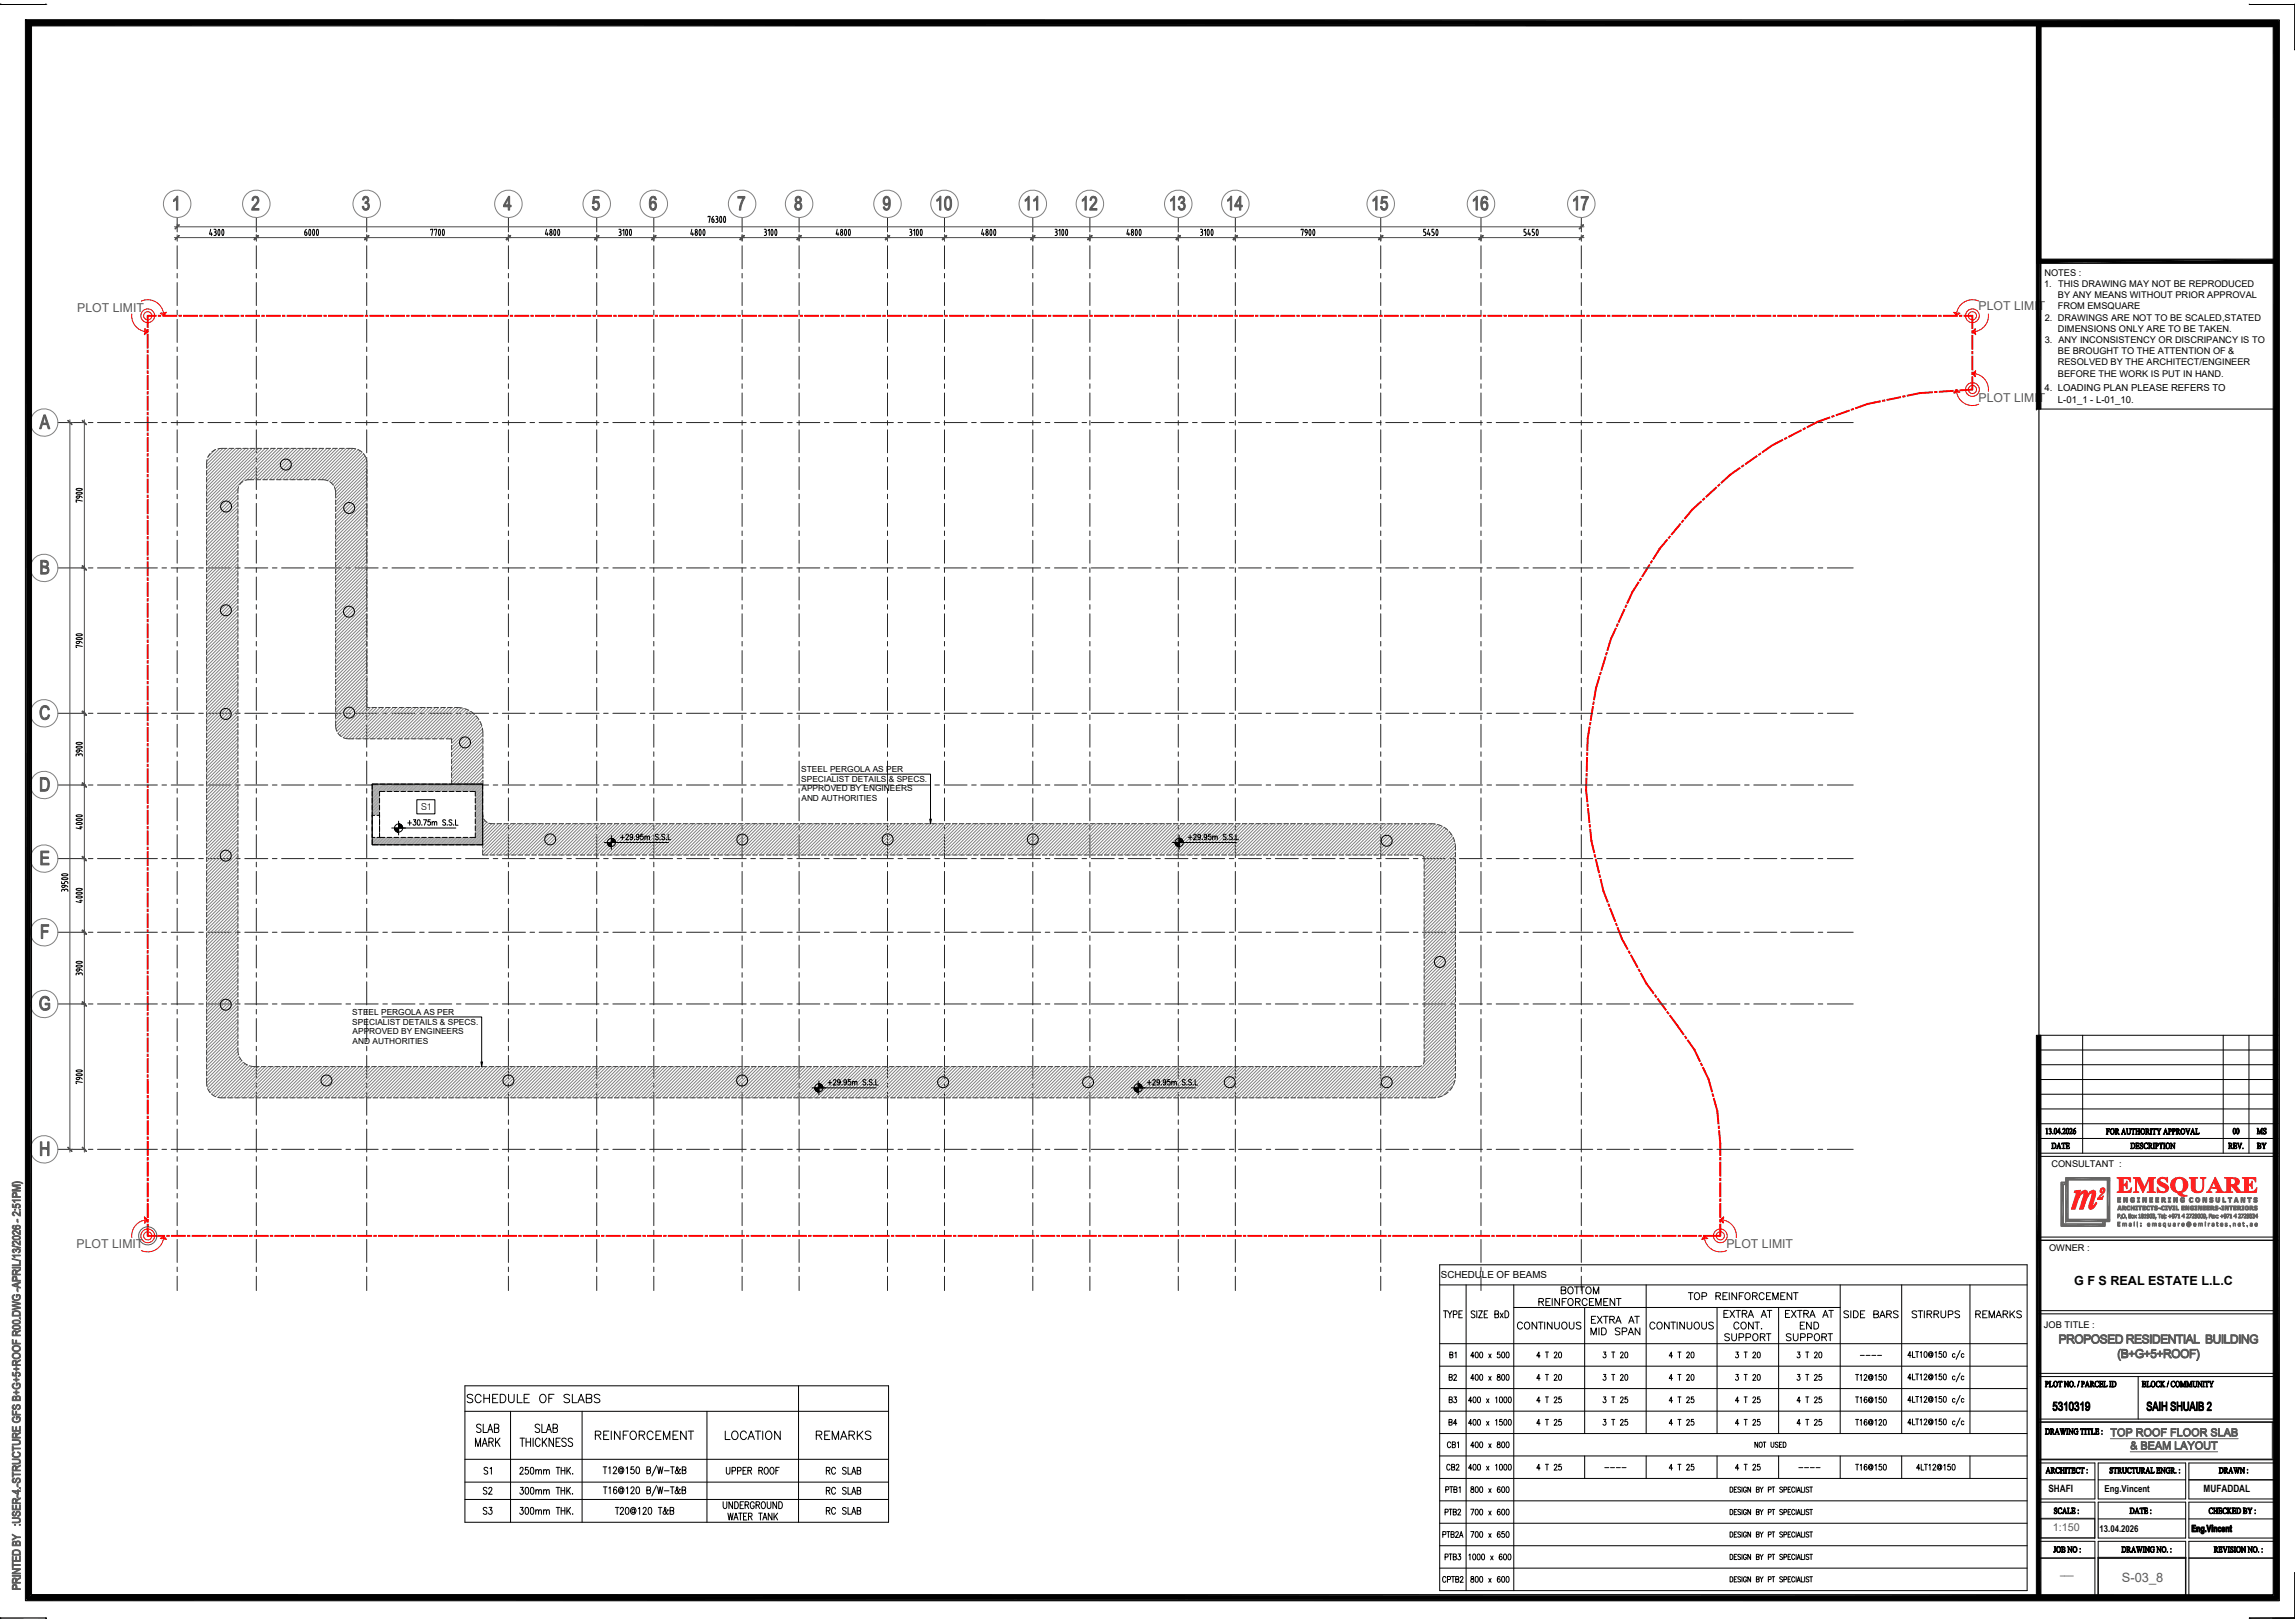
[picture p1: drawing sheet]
<svg xmlns="http://www.w3.org/2000/svg" width="594mm" height="420mm" viewBox="0 0 594 420" stroke-linecap="round" stroke-linejoin="round" font-family="sans-serif">
<defs><g id="words">
<text font-size="3.3" x="536.9" y="332.7">G F S REAL ESTATE L.L.C</text>
<text font-size="3.3" fill="#5a5a5a" x="549.3" y="409.6">S-03_8</text>
<g font-size="3.2" fill="#5a5a5a">
<text x="20" y="80.7">PLOT LIMIT</text>
<text x="512.1" y="80.2">PLOT LIMIT</text>
<text x="512.1" y="104.1">PLOT LIMIT</text>
<text x="19.8" y="323.2">PLOT LIMIT</text>
<text x="446.9" y="323.2">PLOT LIMIT</text>
</g>
<text font-size="2.8" fill="#5a5a5a" x="531.4" y="396.2">1:150</text>
<g font-size="2.6">
<text x="530.2" y="386.3">SHAFI</text>
<text x="570.4" y="386.2">MUFADDAL</text>
<text x="533.3" y="407.7">___</text>
</g>
<g font-size="2.5">
<text x="529.2" y="101.2">4. LOADING PLAN PLEASE REFERS TO</text>
<text x="532.7" y="104.2">L-01_1 - L-01_10.</text>
<text x="109" y="209.8">S1</text>
<text x="373" y="331">SCHEDULE OF BEAMS</text>
<text x="544.8" y="386.3">Eng.Vincent</text>
<text x="543.5" y="396.6">13.04.2026</text>
</g>
<g font-size="2.4">
<text x="529.2" y="71.3">NOTES :</text>
<text x="529.1" y="74.3">1. THIS DRAWING MAY NOT BE REPRODUCED</text>
<text x="532.7" y="77.2">BY ANY MEANS WITHOUT PRIOR APPROVAL</text>
<text x="529.3" y="83">2. DRAWINGS ARE NOT TO BE SCALED,STATED</text>
<text x="532.7" y="80.1">FROM EMSQUARE</text>
<text x="529.3" y="88.8">3. ANY INCONSISTENCY OR DISCRIPANCY IS TO</text>
<text x="532.7" y="85.9">DIMENSIONS ONLY ARE TO BE TAKEN.</text>
<text x="532.7" y="94.6">RESOLVED BY THE ARCHITECT/ENGINEER</text>
<text x="532.7" y="91.7">BE BROUGHT TO THE ATTENTION OF &amp;</text>
<text x="532.7" y="97.5">BEFORE THE WORK IS PUT IN HAND.</text>
<text x="531" y="302">CONSULTANT :</text>
<text x="530.4" y="323.8">OWNER :</text>
<text x="529.1" y="343.8">JOB TITLE :</text>
</g>
<g font-size="2.2">
<text x="207.4" y="199.8">STEEL PERGOLA AS PER</text>
<text x="207.4" y="202.4">SPECIALIST DETAILS &amp; SPECS.</text>
<text x="207.4" y="204.7">APPROVED BY ENGINEERS</text>
<text x="207.4" y="207.3">AND AUTHORITIES</text>
<text x="91.2" y="262.7">STEEL PERGOLA AS PER</text>
<text x="91.2" y="265.3">SPECIALIST DETAILS &amp; SPECS.</text>
<text x="91.2" y="267.6">APPROVED BY ENGINEERS</text>
<text x="91.2" y="270.2">AND AUTHORITIES</text>
</g>
</g></defs>
<g fill="#f00">
<path d="M493.7 102.6l3.3-1v.3z"/>
<path d="M493.7 102.3l3.3-.7-3.3 1z"/>
</g>
<path d="M493.7 102.3l3.3-.7v.3l-3.3 .7z" fill="none" stroke="#f00" stroke-width=".26"/>
<g fill="#f00">
<path d="M492.6 102.8l.5-.4 .1 .3z"/>
<path d="M492.5 102.6l.6-.2-.5 .4z"/>
</g>
<path d="M492.5 102.6l.6-.2 .1 .3-.6 .1z" fill="none" stroke="#f00" stroke-width=".26"/>
<g fill="#f00">
<path d="M488.5 103.7l3.4-1 .1 .2z"/>
<path d="M488.4 103.4l3.5-.7-3.4 1z"/>
</g>
<path d="M488.4 103.4l3.5-.7 .1 .2-3.5 .8z" fill="none" stroke="#f00" stroke-width=".26"/>
<g fill="#f00">
<path d="M487.3 103.9l.6-.4v.3z"/>
<path d="M487.3 103.7l.6-.2-.6 .4z"/>
</g>
<path d="M487.3 103.7l.6-.2v.3l-.6 .1z" fill="none" stroke="#f00" stroke-width=".26"/>
<g fill="#f00">
<path d="M483.5 104.7l3.2-.9v.2z"/>
<path d="M483.4 104.5l3.3-.7-3.2 .9z"/>
</g>
<path d="M483.4 104.5l.1 .2M483.4 104.5l3.3-.7v.2l-3.2 .7z" fill="none" stroke="#f00" stroke-width=".26"/>
<g fill="#f00">
<path d="M480.4 105.8l3-1.3 .1 .2z"/>
<path d="M480.3 105.6l3.1-1.1-3 1.3z"/>
</g>
<path d="M480.3 105.6l3.1-1.1 .1 .2-3.1 1.1z" fill="none" stroke="#f00" stroke-width=".26"/>
<g fill="#f00">
<path d="M479.3 106.2l.5-.4v.2z"/>
<path d="M479.2 106l.6-.2-.5 .4z"/>
</g>
<path d="M479.2 106l.6-.2v.2l-.5 .2z" fill="none" stroke="#f00" stroke-width=".26"/>
<g fill="#f00">
<path d="M475.4 107.6l3.2-1.4 .1 .2z"/>
<path d="M475.3 107.4l3.3-1.2-3.2 1.4z"/>
</g>
<path d="M475.3 107.4l3.3-1.2 .1 .2-3.3 1.2z" fill="none" stroke="#f00" stroke-width=".26"/>
<g fill="#f00">
<path d="M474.2 108l.5-.4 .1 .2z"/>
<path d="M474.1 107.8l.6-.2-.5 .4z"/>
</g>
<path d="M474.1 107.8l.6-.2 .1 .2-.6 .2z" fill="none" stroke="#f00" stroke-width=".26"/>
<g fill="#f00">
<path d="M470.6 109.3l3-1.3 .1 .2z"/>
<path d="M470.5 109.1l3.1-1.1-3 1.3z"/>
</g>
<path d="M470.5 109.1l.1 .2M470.5 109.1l3.1-1.1 .1 .2-3.1 1.1z" fill="none" stroke="#f00" stroke-width=".26"/>
<g fill="#f00">
<path d="M467.9 110.7l2.6-1.6 .1 .2z"/>
<path d="M467.8 110.5l2.7-1.4-2.6 1.6z"/>
</g>
<path d="M467.8 110.5l2.7-1.4 .1 .2-2.7 1.4z" fill="none" stroke="#f00" stroke-width=".26"/>
<g fill="#f00">
<path d="M467.2 110.8l.1 .2-.5 .3z"/>
<path d="M466.7 111l.5-.2-.4 .5z"/>
</g>
<path d="M466.7 111l.5-.2 .1 .2-.5 .3z" fill="none" stroke="#f00" stroke-width=".26"/>
<g fill="#f00">
<path d="M463.1 113.2l3.1-1.9 .1 .2z"/>
<path d="M463 113l3.2-1.7-3.1 1.9z"/>
</g>
<path d="M463 113l3.2-1.7 .1 .2-3.2 1.7z" fill="none" stroke="#f00" stroke-width=".26"/>
<g fill="#f00">
<path d="M462.5 113.2l.1 .3-.6 .2z"/>
<path d="M461.9 113.5l.6-.3-.5 .5z"/>
</g>
<path d="M461.9 113.5l.6-.3 .1 .3-.6 .2z" fill="none" stroke="#f00" stroke-width=".26"/>
<g fill="#f00">
<path d="M458.8 115.4l2.6-1.6 .1 .2z"/>
<path d="M458.7 115.2l2.7-1.4-2.6 1.6z"/>
<path d="M456.3 117.2l2.4-2 .1 .2z"/>
<path d="M456.2 117l2.5-1.8-2.4 2z"/>
</g>
<path d="M456.2 117l2.5-1.8 2.7-1.4 .1 .2-2.7 1.4-2.5 1.8z" fill="none" stroke="#f00" stroke-width=".26"/>
<g fill="#f00">
<path d="M455.7 117.3l.1 .2-.5 .3z"/>
<path d="M455.2 117.6l.5-.3-.4 .5z"/>
</g>
<path d="M455.2 117.6l.5-.3 .1 .2-.5 .3z" fill="none" stroke="#f00" stroke-width=".26"/>
<g fill="#f00">
<path d="M451.9 120.2l2.8-2.2 .1 .2z"/>
<path d="M451.8 120l2.9-2-2.8 2.2z"/>
</g>
<path d="M451.8 120l2.9-2 .1 .2-2.9 2z" fill="none" stroke="#f00" stroke-width=".26"/>
<g fill="#f00">
<path d="M451.3 120.4l.1 .2-.5 .3z"/>
<path d="M450.8 120.7l.5-.3-.4 .5z"/>
</g>
<path d="M450.8 120.7l.5-.3 .1 .2-.5 .3z" fill="none" stroke="#f00" stroke-width=".26"/>
<g fill="#f00">
<path d="M447.9 123l2.4-1.9 .1 .1z"/>
<path d="M447.8 122.8l2.5-1.7-2.4 1.9z"/>
</g>
<path d="M447.8 122.8l.1 .2M447.8 122.8l2.5-1.7 .1 .1-2.5 1.8z" fill="none" stroke="#f00" stroke-width=".26"/>
<g fill="#f00">
<path d="M447.8 122.8l.1 .2-2.2 2.1z"/>
<path d="M445.5 124.9l2.3-2.1-2.1 2.3z"/>
</g>
<path d="M445.5 124.9l2.3-2.1 .1 .2-2.2 2.1z" fill="none" stroke="#f00" stroke-width=".26"/>
<g fill="#f00">
<path d="M445.1 125.3l.1 .2-.4 .4z"/>
<path d="M444.6 125.7l.5-.4-.3 .6z"/>
</g>
<path d="M444.6 125.7l.5-.4 .1 .2-.4 .4z" fill="none" stroke="#f00" stroke-width=".26"/>
<g fill="#f00">
<path d="M444.2 126.1l.2 .2-2.7 2.4z"/>
<path d="M441.6 128.5l2.6-2.4-2.5 2.6z"/>
</g>
<path d="M441.6 128.5l2.6-2.4 .2 .2-2.7 2.4z" fill="none" stroke="#f00" stroke-width=".26"/>
<g fill="#f00">
<path d="M441.1 128.9l.2 .2-.4 .4z"/>
<path d="M440.7 129.3l.4-.4-.2 .6z"/>
</g>
<path d="M440.7 129.3l.4-.4 .2 .2-.4 .4z" fill="none" stroke="#f00" stroke-width=".26"/>
<g fill="#f00">
<path d="M440.3 129.8l.1 .1-2.2 2.1z"/>
<path d="M438 131.8l2.3-2-2.1 2.2z"/>
</g>
<path d="M438 131.8l.2 .2M438 131.8l2.3-2 .1 .1-2.2 2.1z" fill="none" stroke="#f00" stroke-width=".26"/>
<g fill="#f00">
<path d="M438 131.8l.2 .2-2 2.3z"/>
<path d="M438 131.8l-1.8 2.5-.2-.1z"/>
</g>
<path d="M438 131.8l.2 .2-2 2.3-.2-.1z" fill="none" stroke="#f00" stroke-width=".26"/>
<g fill="#f00">
<path d="M435.6 134.6l.2 .2-.3 .5z"/>
<path d="M435.6 134.6l-.1 .7-.2-.2z"/>
</g>
<path d="M435.6 134.6l.2 .2-.3 .5-.2-.2z" fill="none" stroke="#f00" stroke-width=".26"/>
<g fill="#f00">
<path d="M434.9 135.6l.2 .1-2.3 2.8z"/>
<path d="M434.9 135.6l-2.1 2.9-.2-.2z"/>
</g>
<path d="M434.9 135.6l.2 .1-2.3 2.8-.2-.2z" fill="none" stroke="#f00" stroke-width=".26"/>
<g fill="#f00">
<path d="M432.2 138.8l.2 .1-.4 .5z"/>
<path d="M432.2 138.8l-.2 .6-.2-.2z"/>
</g>
<path d="M432.2 138.8l.2 .1-.4 .5-.2-.2z" fill="none" stroke="#f00" stroke-width=".26"/>
<g fill="#f00">
<path d="M431.5 139.7l.1 .1-1.9 2.4z"/>
<path d="M431.5 139.7l-1.8 2.5-.2-.2z"/>
</g>
<path d="M431.5 139.7l.1 .1-1.9 2.4-.2-.2zM429.5 142l.2 .2" fill="none" stroke="#f00" stroke-width=".26"/>
<g fill="#f00">
<path d="M429.5 142l.2 .2-1.7 2.6z"/>
<path d="M429.5 142l-1.5 2.8-.1-.1z"/>
</g>
<path d="M429.5 142l.2 .2-1.7 2.6-.1-.1z" fill="none" stroke="#f00" stroke-width=".26"/>
<g fill="#f00">
<path d="M427.5 145.1l.2 .2-.3 .5z"/>
<path d="M427.5 145.1l-.1 .7-.2-.2z"/>
</g>
<path d="M427.5 145.1l.2 .2-.3 .5-.2-.2z" fill="none" stroke="#f00" stroke-width=".26"/>
<g fill="#f00">
<path d="M426.9 146.2l.2 .1-1.9 3z"/>
<path d="M426.9 146.2l-1.7 3.1-.2-.1z"/>
</g>
<path d="M426.9 146.2l.2 .1-1.9 3-.2-.1z" fill="none" stroke="#f00" stroke-width=".26"/>
<g fill="#f00">
<path d="M424.7 149.7l.2 .1-.3 .5z"/>
<path d="M424.7 149.7l-.1 .6-.2-.1z"/>
</g>
<path d="M424.7 149.7l.2 .1-.3 .5-.2-.1z" fill="none" stroke="#f00" stroke-width=".26"/>
<g fill="#f00">
<path d="M424 150.7l.3 .1-1.7 2.6z"/>
<path d="M424 150.7l-1.4 2.7-.2-.1z"/>
</g>
<path d="M422.4 153.3l.2 .1M424 150.7l.3 .1-1.7 2.6-.2-.1z" fill="none" stroke="#f00" stroke-width=".26"/>
<g fill="#f00">
<path d="M422.4 153.3l.2 .1-1.2 2.8z"/>
<path d="M422.4 153.3l-1 2.9-.3-.1z"/>
</g>
<path d="M422.4 153.3l.2 .1-1.2 2.8-.3-.1z" fill="none" stroke="#f00" stroke-width=".26"/>
<g fill="#f00">
<path d="M420.9 156.6l.2 .1-.2 .6z"/>
<path d="M420.9 156.6v.7l-.3-.1z"/>
</g>
<path d="M420.9 156.6l.2 .1-.2 .6-.3-.1z" fill="none" stroke="#f00" stroke-width=".26"/>
<g fill="#f00">
<path d="M420.4 157.7l.2 .1-1.5 3.3z"/>
<path d="M420.4 157.7l-1.3 3.4-.2-.1z"/>
</g>
<path d="M420.4 157.7l.2 .1-1.5 3.3-.2-.1z" fill="none" stroke="#f00" stroke-width=".26"/>
<g fill="#f00">
<path d="M418.6 161.5l.3 .1-.3 .6z"/>
<path d="M418.6 161.5v.7l-.2-.1z"/>
</g>
<path d="M418.6 161.5l.3 .1-.3 .6-.2-.1z" fill="none" stroke="#f00" stroke-width=".26"/>
<g fill="#f00">
<path d="M418.2 162.6l.2 .1-1.3 2.8z"/>
<path d="M418.2 162.6l-1.1 2.9-.2-.1z"/>
</g>
<path d="M418.2 162.6l.2 .1-1.3 2.8-.2-.1z" fill="none" stroke="#f00" stroke-width=".26"/>
<g fill="#f00">
<path d="M416.9 165.4l.2 .1-.9 2.9z"/>
<path d="M416.9 165.4l-.7 3-.2-.1z"/>
</g>
<path d="M416.9 165.4l.2 .1-.9 2.9-.2-.1z" fill="none" stroke="#f00" stroke-width=".26"/>
<g fill="#f00">
<path d="M415.8 168.9l.2 .1-.1 .5z"/>
<path d="M415.8 168.9l.1 .6h-.3z"/>
</g>
<path d="M415.8 168.9l.2 .1-.1 .5h-.3z" fill="none" stroke="#f00" stroke-width=".26"/>
<g fill="#f00">
<path d="M415.5 170.1h.2l-1.1 3.4z"/>
<path d="M415.5 170.1l-.9 3.4h-.2z"/>
</g>
<path d="M415.5 170.1h.2l-1.1 3.4h-.2z" fill="none" stroke="#f00" stroke-width=".26"/>
<g fill="#f00">
<path d="M414.2 174l.3 .1-.2 .6z"/>
<path d="M414.2 174l.1 .7-.2-.1z"/>
</g>
<path d="M414.2 174l.3 .1-.2 .6-.2-.1z" fill="none" stroke="#f00" stroke-width=".26"/>
<g fill="#f00">
<path d="M413.9 175.2h.2l-.8 3z"/>
<path d="M413.9 175.2l-.6 3-.3-.1z"/>
</g>
<path d="M413.9 175.2h.2l-.8 3-.3-.1z" fill="none" stroke="#f00" stroke-width=".26"/>
<g fill="#f00">
<path d="M413 178.1l.3 .1-.6 3z"/>
<path d="M413 178.1l-.3 3.1-.2-.1z"/>
</g>
<path d="M413 178.1l.3 .1-.6 3-.2-.1z" fill="none" stroke="#f00" stroke-width=".26"/>
<g fill="#f00">
<path d="M412.4 181.7l.3 .1-.1 .6z"/>
<path d="M412.4 181.7l.2 .7-.3-.1z"/>
</g>
<path d="M412.4 181.7l.3 .1-.1 .6-.3-.1z" fill="none" stroke="#f00" stroke-width=".26"/>
<g fill="#f00">
<path d="M412.2 182.9h.3l-.6 3.6z"/>
<path d="M412.2 182.9l-.3 3.6-.3-.1z"/>
</g>
<path d="M412.2 182.9h.3l-.6 3.6-.3-.1z" fill="none" stroke="#f00" stroke-width=".26"/>
<g fill="#f00">
<path d="M411.6 187l.2 .1-.1 .5z"/>
<path d="M411.6 187l.1 .6h-.2z"/>
</g>
<path d="M411.6 187l.2 .1-.1 .5h-.2z" fill="none" stroke="#f00" stroke-width=".26"/>
<g fill="#f00">
<path d="M411.3 188.2h.3l-.5 3.1z"/>
<path d="M411.3 188.2l-.2 3.1-.2-.1z"/>
</g>
<path d="M410.9 191.2h.2l-.1 3.1h-.2zM411 191.2v3.1M411.1 191.3l-.2-.1v3.1M411.3 188.2h.3l-.5 3.1-.2-.1z" fill="none" stroke="#f00" stroke-width=".26"/>
<g fill="#f00">
<path d="M410.8 194.9h.2v.6z"/>
<path d="M410.8 194.9l.2 .6h-.3z"/>
</g>
<path d="M410.7 196.1h.2l-.1 3.6h-.2zM410.7 196.1v3.6M410.8 194.9h.2v.6h-.3zM410.8 196.1v3.6" fill="none" stroke="#f00" stroke-width=".26"/>
<g fill="#f00">
<path d="M410.6 200.3h.2v.6z"/>
<path d="M410.6 200.3l.2 .6h-.2z"/>
</g>
<path d="M410.6 201.4l.2 .1-.1 3h-.2zM410.6 201.4v3.1M410.6 200.3h.2v.6h-.2zM410.7 201.4v3.1h-.2" fill="none" stroke="#f00" stroke-width=".26"/>
<g fill="#f00">
<path d="M410.5 204.5h.2l.3 3.1z"/>
<path d="M410.5 204.5l.5 3.1h-.2z"/>
</g>
<path d="M410.5 204.5h.2l.3 3.1h-.2z" fill="none" stroke="#f00" stroke-width=".26"/>
<g fill="#f00">
<path d="M410.8 208.2h.3v.5z"/>
<path d="M410.8 208.2l.3 .5-.2 .1z"/>
</g>
<path d="M410.8 208.2h.3v.5l-.2 .1z" fill="none" stroke="#f00" stroke-width=".26"/>
<g fill="#f00">
<path d="M411 209.4l.2-.1 .4 3.6z"/>
<path d="M411 209.4l.6 3.5h-.3z"/>
</g>
<path d="M411 209.4l.2-.1 .4 3.6h-.3z" fill="none" stroke="#f00" stroke-width=".26"/>
<g fill="#f00">
<path d="M411.4 213.5h.2l.1 .6z"/>
<path d="M411.4 213.5l.3 .6h-.2z"/>
</g>
<path d="M411.4 213.5h.2l.1 .6h-.2z" fill="none" stroke="#f00" stroke-width=".26"/>
<g fill="#f00">
<path d="M411.5 214.7h.2l.4 3z"/>
<path d="M411.5 214.7l.6 3h-.3z"/>
</g>
<path d="M411.5 214.7h.2l.4 3h-.3zM412.1 217.7h-.3" fill="none" stroke="#f00" stroke-width=".26"/>
<g fill="#f00">
<path d="M411.8 217.8l.3-.1 .7 3z"/>
<path d="M411.8 217.8l1 2.9h-.2z"/>
</g>
<path d="M411.8 217.8l.3-.1 .7 3h-.2z" fill="none" stroke="#f00" stroke-width=".26"/>
<g fill="#f00">
<path d="M412.7 221.3h.2l.2 .5z"/>
<path d="M412.7 221.3l.4 .5-.3 .1z"/>
</g>
<path d="M412.7 221.3h.2l.2 .5-.3 .1z" fill="none" stroke="#f00" stroke-width=".26"/>
<g fill="#f00">
<path d="M413 222.5l.2-.1 .8 3.5z"/>
<path d="M413 222.5l1 3.4-.2 .1z"/>
</g>
<path d="M413 222.5l.2-.1 .8 3.5-.2 .1z" fill="none" stroke="#f00" stroke-width=".26"/>
<g fill="#f00">
<path d="M413.9 226.5h.3l.1 .6z"/>
<path d="M413.9 226.5l.4 .6h-.2z"/>
</g>
<path d="M413.9 226.5h.3l.1 .6h-.2z" fill="none" stroke="#f00" stroke-width=".26"/>
<g fill="#f00">
<path d="M414.2 227.7l.3-.1 .7 3z"/>
<path d="M414.2 227.7l1 2.9-.3 .1z"/>
</g>
<path d="M414.2 227.7l.3-.1 .7 3-.3 .1zM415.2 230.6l-.3 .1" fill="none" stroke="#f00" stroke-width=".26"/>
<g fill="#f00">
<path d="M414.9 230.7l.3-.1 1.1 2.9z"/>
<path d="M414.9 230.7l1.4 2.8-.3 .1z"/>
</g>
<path d="M414.9 230.7l.3-.1 1.1 2.9-.3 .1z" fill="none" stroke="#f00" stroke-width=".26"/>
<g fill="#f00">
<path d="M416.3 234.1l.2-.1 .2 .6z"/>
<path d="M416.3 234.1l.4 .5-.2 .1z"/>
</g>
<path d="M416.3 234.1l.2-.1 .2 .6-.2 .1z" fill="none" stroke="#f00" stroke-width=".26"/>
<g fill="#f00">
<path d="M416.7 235.2l.2-.1 1.3 3.4z"/>
<path d="M416.7 235.2l1.5 3.3h-.2z"/>
</g>
<path d="M416.7 235.2l.2-.1 1.3 3.4h-.2z" fill="none" stroke="#f00" stroke-width=".26"/>
<g fill="#f00">
<path d="M418.2 239.1l.2-.1 .2 .6z"/>
<path d="M418.2 239.1l.4 .5h-.2z"/>
</g>
<path d="M418.2 239.1l.2-.1 .2 .6h-.2z" fill="none" stroke="#f00" stroke-width=".26"/>
<g fill="#f00">
<path d="M418.6 240.2l.2-.1 1.2 2.9z"/>
<path d="M418.6 240.2l1.4 2.8-.3 .1z"/>
</g>
<path d="M418.6 240.2l.2-.1 1.2 2.9-.3 .1zM420 243l-.3 .1" fill="none" stroke="#f00" stroke-width=".26"/>
<g fill="#f00">
<path d="M419.7 243.1l.2-.1 1.5 2.7z"/>
<path d="M419.7 243.1l1.7 2.6-.2 .1z"/>
</g>
<path d="M419.7 243.1l.2-.1 1.5 2.7-.2 .1z" fill="none" stroke="#f00" stroke-width=".26"/>
<g fill="#f00">
<path d="M421.5 246.3l.2-.1 .3 .5z"/>
<path d="M421.5 246.3l.5 .4-.2 .1z"/>
</g>
<path d="M421.5 246.3l.2-.1 .3 .5-.2 .1z" fill="none" stroke="#f00" stroke-width=".26"/>
<g fill="#f00">
<path d="M422.1 247.3l.2-.1 1.7 3.2z"/>
<path d="M422.1 247.3l1.9 3.1-.2 .1z"/>
</g>
<path d="M422.1 247.3l.2-.1 1.7 3.2-.2 .1z" fill="none" stroke="#f00" stroke-width=".26"/>
<g fill="#f00">
<path d="M424.1 251l.2-.1 .3 .5z"/>
<path d="M424.1 251l.5 .4-.2 .1z"/>
</g>
<path d="M424.1 251l.2-.1 .3 .5-.2 .1z" fill="none" stroke="#f00" stroke-width=".26"/>
<g fill="#f00">
<path d="M424.6 252l.3-.1 1.4 2.7z"/>
<path d="M424.6 252l1.7 2.6-.2 .1z"/>
</g>
<path d="M424.6 252l.3-.1 1.4 2.7-.2 .1zM426.3 254.6l-.2 .1" fill="none" stroke="#f00" stroke-width=".26"/>
<g fill="#f00">
<path d="M426.1 254.7l.2-.1 1.8 2.5z"/>
<path d="M426.1 254.7l2 2.4-.2 .1z"/>
</g>
<path d="M426.1 254.7l.2-.1 1.8 2.5-.2 .1z" fill="none" stroke="#f00" stroke-width=".26"/>
<g fill="#f00">
<path d="M428.3 257.7l.2-.1 .4 .4z"/>
<path d="M428.3 257.7l.6 .3-.2 .2z"/>
</g>
<path d="M428.3 257.7l.2-.1 .4 .4-.2 .2z" fill="none" stroke="#f00" stroke-width=".26"/>
<g fill="#f00">
<path d="M429 258.7l.2-.2 2.1 2.9z"/>
<path d="M429 258.7l2.3 2.7-.2 .1z"/>
</g>
<path d="M429 258.7l.2-.2 2.1 2.9-.2 .1z" fill="none" stroke="#f00" stroke-width=".26"/>
<g fill="#f00">
<path d="M431.5 262l.2-.1 .3 .4z"/>
<path d="M431.5 262l.5 .3-.2 .2z"/>
</g>
<path d="M431.5 262l.2-.1 .3 .4-.2 .2z" fill="none" stroke="#f00" stroke-width=".26"/>
<g fill="#f00">
<path d="M432.2 263l.2-.2 1.8 2.5z"/>
<path d="M432.2 263l2 2.3-.2 .1z"/>
</g>
<path d="M432.2 263l.2-.2 1.8 2.5-.2 .1zM434.2 265.3l-.2 .1" fill="none" stroke="#f00" stroke-width=".26"/>
<g fill="#f00">
<path d="M434 265.4l.2-.1 1.7 2.4z"/>
<path d="M434 265.4l1.9 2.3-.2 .2z"/>
</g>
<path d="M434 265.4l.2-.1 1.7 2.4-.2 .2z" fill="none" stroke="#f00" stroke-width=".26"/>
<g fill="#f00">
<path d="M436.1 268.4l.2-.2 .3 .5z"/>
<path d="M436.1 268.4l.5 .3-.2 .2z"/>
</g>
<path d="M436.1 268.4l.2-.2 .3 .5-.2 .2z" fill="none" stroke="#f00" stroke-width=".26"/>
<g fill="#f00">
<path d="M436.8 269.3l.2-.1 1.7 2.5z"/>
<path d="M436.8 269.3l1.9 2.4-.2 .1z"/>
</g>
<path d="M436.8 269.3l.2-.1 1.7 2.5-.2 .1zM438.7 271.7l-.2 .1" fill="none" stroke="#f00" stroke-width=".26"/>
<g fill="#f00">
<path d="M438.5 271.8l.2-.1 1.5 3z"/>
<path d="M438.5 271.8l1.7 2.9-.3 .1z"/>
</g>
<path d="M438.5 271.8l.2-.1 1.5 3-.3 .1z" fill="none" stroke="#f00" stroke-width=".26"/>
<g fill="#f00">
<path d="M440.2 275.3l.2-.1 .3 .6z"/>
<path d="M440.2 275.3l.5 .5-.2 .1z"/>
</g>
<path d="M440.2 275.3l.2-.1 .3 .6-.2 .1z" fill="none" stroke="#f00" stroke-width=".26"/>
<g fill="#f00">
<path d="M440.7 276.4l.2-.1 1.5 3z"/>
<path d="M440.7 276.4l1.7 2.9-.2 .1z"/>
</g>
<path d="M440.7 276.4l.2-.1 1.5 3-.2 .1zM442.4 279.3l-.2 .1" fill="none" stroke="#f00" stroke-width=".26"/>
<g fill="#f00">
<path d="M442.2 279.4h.2l.9 3.2z"/>
<path d="M442.2 279.4l1.1 3.2-.2 .1z"/>
</g>
<path d="M442.2 279.4h.2l.9 3.2-.2 .1z" fill="none" stroke="#f00" stroke-width=".26"/>
<g fill="#f00">
<path d="M443.2 283.3l.2-.1 .2 .6z"/>
<path d="M443.2 283.3l.4 .5h-.2z"/>
</g>
<path d="M443.2 283.3l.2-.1 .2 .6h-.2z" fill="none" stroke="#f00" stroke-width=".26"/>
<g fill="#f00">
<path d="M443.5 284.4l.3-.1 .8 3.3z"/>
<path d="M443.5 284.4l1.1 3.2h-.2z"/>
</g>
<path d="M443.5 284.4l.3-.1 .8 3.3h-.2zM444.6 287.6h-.2" fill="none" stroke="#f00" stroke-width=".26"/>
<g fill="#f00">
<path d="M444.4 287.6h.3l.3 3.3z"/>
<path d="M444.4 287.6l.6 3.3-.3 .1z"/>
</g>
<path d="M444.4 287.6h.3l.3 3.3-.3 .1z" fill="none" stroke="#f00" stroke-width=".26"/>
<g fill="#f00">
<path d="M444.8 291.5h.2l.1 .6z"/>
<path d="M444.8 291.5l.3 .6h-.3z"/>
</g>
<path d="M444.8 291.5h.2l.1 .6h-.3z" fill="none" stroke="#f00" stroke-width=".26"/>
<g fill="#f00">
<path d="M444.9 292.7h.2l.3 3.4z"/>
<path d="M444.9 292.7l.5 3.4h-.2z"/>
</g>
<path d="M444.9 292.7h.2l.3 3.4h-.2zM445.2 296.1h.2v3h-.2zM445.3 296.1v3M445.4 296.1h-.2" fill="none" stroke="#f00" stroke-width=".26"/>
<g fill="#f00">
<path d="M445.2 299.7h.2v.6z"/>
<path d="M445.2 299.7l.2 .6h-.2z"/>
</g>
<path d="M445.2 299.7h.2v.6h-.2zM445.2 300.9h.2v3.5h-.2zM445.3 300.9v3.5" fill="none" stroke="#f00" stroke-width=".26"/>
<g fill="#f00">
<path d="M445.2 305h.2v.6z"/>
<path d="M445.2 305l.2 .6h-.2z"/>
</g>
<path d="M445.2 305h.2v.6h-.2zM445.2 306.2h.2v3.6h-.2zM445.3 306.2v3.6" fill="none" stroke="#f00" stroke-width=".26"/>
<g fill="#f00">
<path d="M445.2 310.4h.2v.6z"/>
<path d="M445.2 310.4l.2 .6h-.2z"/>
</g>
<path d="M445.2 310.4h.2v.6h-.2zM445.2 311.6h.2v3.6h-.2zM445.3 311.6v3.6" fill="none" stroke="#f00" stroke-width=".26"/>
<g fill="#f00">
<path d="M445.2 315.7h.2v.6z"/>
<path d="M445.2 315.7l.2 .6h-.2z"/>
</g>
<path d="M441 319.8h4.3v.3h-4.3zM445.2 315.7h.2v.6h-.2zM445.2 316.9h.2v3h-.2zM445.3 316.9v3M445.4 319.9h-4.4" fill="none" stroke="#f00" stroke-width=".26"/>
<g fill="#f00">
<path d="M439.8 320.1l.6-.3v.3z"/>
<path d="M439.8 319.8h.6l-.6 .3z"/>
</g>
<path d="M435.6 319.8h3.6v.3h-3.6zM435.6 319.9h3.6M439.8 319.8h.6v.3h-.6z" fill="none" stroke="#f00" stroke-width=".26"/>
<g fill="#f00">
<path d="M434.4 320.1l.6-.3v.3z"/>
<path d="M434.4 319.8h.6l-.6 .3z"/>
</g>
<path d="M430.2 319.8h3.6v.3h-3.6zM430.2 319.9h3.6M434.4 319.8h.6v.3h-.6z" fill="none" stroke="#f00" stroke-width=".26"/>
<g fill="#f00">
<path d="M429 320.1l.7-.3v.3z"/>
<path d="M429 319.8h.7l-.7 .3z"/>
</g>
<path d="M424.9 319.9h3.5M424.9 319.8h3.5v.3h-3.5zM429 319.8h.7v.3h-.7z" fill="none" stroke="#f00" stroke-width=".26"/>
<g fill="#f00">
<path d="M423.7 320.1l.6-.3v.3z"/>
<path d="M423.7 319.8h.6l-.6 .3z"/>
</g>
<path d="M419.5 319.8h3.6v.3h-3.6zM419.5 319.9h3.6M423.7 319.8h.6v.3h-.6z" fill="none" stroke="#f00" stroke-width=".26"/>
<g fill="#f00">
<path d="M418.3 320.1l.6-.3v.3z"/>
<path d="M418.3 319.8h.6l-.6 .3z"/>
</g>
<path d="M414.2 319.8h3.5v.3h-3.5zM414.2 319.9h3.5M418.3 319.8h.6v.3h-.6z" fill="none" stroke="#f00" stroke-width=".26"/>
<g fill="#f00">
<path d="M413 320.1l.6-.3v.3z"/>
<path d="M413 319.8h.6l-.6 .3z"/>
</g>
<path d="M408.8 319.8h3.6v.3h-3.6zM408.8 319.9h3.6M413 319.8h.6v.3h-.6z" fill="none" stroke="#f00" stroke-width=".26"/>
<g fill="#f00">
<path d="M407.6 320.1l.6-.3v.3z"/>
<path d="M407.6 319.8h.6l-.6 .3z"/>
</g>
<path d="M403.5 319.8h3.5v.3h-3.5zM403.5 319.9h3.5M407.6 319.8h.6v.3h-.6z" fill="none" stroke="#f00" stroke-width=".26"/>
<g fill="#f00">
<path d="M402.3 320.1l.6-.3v.3z"/>
<path d="M402.3 319.8h.6l-.6 .3z"/>
</g>
<path d="M398.1 319.9h3.6M398.1 319.8h3.6v.3h-3.6zM402.3 319.8h.6v.3h-.6z" fill="none" stroke="#f00" stroke-width=".26"/>
<g fill="#f00">
<path d="M396.9 320.1l.6-.3v.3z"/>
<path d="M396.9 319.8h.6l-.6 .3z"/>
</g>
<path d="M392.7 319.9h3.6M392.7 319.8h3.6v.3h-3.6zM396.9 319.8h.6v.3h-.6z" fill="none" stroke="#f00" stroke-width=".26"/>
<g fill="#f00">
<path d="M391.5 320.1l.6-.3v.3z"/>
<path d="M391.5 319.8h.6l-.6 .3z"/>
</g>
<path d="M387.4 319.8h3.5v.3h-3.5zM387.4 319.9h3.5M391.5 319.8h.6v.3h-.6z" fill="none" stroke="#f00" stroke-width=".26"/>
<g fill="#f00">
<path d="M386.2 320.1l.6-.3v.3z"/>
<path d="M386.2 319.8h.6l-.6 .3z"/>
</g>
<path d="M382 319.8h3.6v.3h-3.6zM382 319.9h3.6M386.2 319.8h.6v.3h-.6z" fill="none" stroke="#f00" stroke-width=".26"/>
<g fill="#f00">
<path d="M380.8 320.1l.6-.3v.3z"/>
<path d="M380.8 319.8h.6l-.6 .3z"/>
</g>
<path d="M376.7 319.8h3.5v.3h-3.5zM376.7 319.9h3.5M380.8 319.8h.6v.3h-.6z" fill="none" stroke="#f00" stroke-width=".26"/>
<g fill="#f00">
<path d="M375.5 320.1l.6-.3v.3z"/>
<path d="M375.5 319.8h.6l-.6 .3z"/>
</g>
<path d="M371.3 319.8h3.6v.3h-3.6zM371.3 319.9h3.6M375.5 319.8h.6v.3h-.6z" fill="none" stroke="#f00" stroke-width=".26"/>
<g fill="#f00">
<path d="M370.1 320.1l.6-.3v.3z"/>
<path d="M370.1 319.8h.6l-.6 .3z"/>
</g>
<path d="M365.9 319.9h3.6M365.9 319.8h3.6v.3h-3.6zM370.1 319.8h.6v.3h-.6z" fill="none" stroke="#f00" stroke-width=".26"/>
<g fill="#f00">
<path d="M364.7 320.1l.7-.3v.3z"/>
<path d="M364.7 319.8h.7l-.7 .3z"/>
</g>
<path d="M360.6 319.8h3.5v.3h-3.5zM360.6 319.9h3.5M364.7 319.8h.7v.3h-.7z" fill="none" stroke="#f00" stroke-width=".26"/>
<g fill="#f00">
<path d="M359.4 320.1l.6-.3v.3z"/>
<path d="M359.4 319.8h.6l-.6 .3z"/>
</g>
<path d="M355.2 319.8h3.6v.3h-3.6zM355.2 319.9h3.6M359.4 319.8h.6v.3h-.6z" fill="none" stroke="#f00" stroke-width=".26"/>
<g fill="#f00">
<path d="M354 320.1l.6-.3v.3z"/>
<path d="M354 319.8h.6l-.6 .3z"/>
</g>
<path d="M349.9 319.8h3.5v.3h-3.5zM349.9 319.9h3.5M354 319.8h.6v.3h-.6z" fill="none" stroke="#f00" stroke-width=".26"/>
<g fill="#f00">
<path d="M348.7 320.1l.6-.3v.3z"/>
<path d="M348.7 319.8h.6l-.6 .3z"/>
</g>
<path d="M344.5 319.8h3.6v.3h-3.6zM344.5 319.9h3.6M348.7 319.8h.6v.3h-.6z" fill="none" stroke="#f00" stroke-width=".26"/>
<g fill="#f00">
<path d="M343.3 320.1l.6-.3v.3z"/>
<path d="M343.3 319.8h.6l-.6 .3z"/>
</g>
<path d="M339.1 319.8h3.6v.3h-3.6zM339.1 319.9h3.6M343.3 319.8h.6v.3h-.6z" fill="none" stroke="#f00" stroke-width=".26"/>
<g fill="#f00">
<path d="M338 320.1l.6-.3v.3z"/>
<path d="M338 319.8h.6l-.6 .3z"/>
</g>
<path d="M333.8 319.8h3.5v.3h-3.5zM333.8 319.9h3.5M338 319.8h.6v.3h-.6z" fill="none" stroke="#f00" stroke-width=".26"/>
<g fill="#f00">
<path d="M332.6 320.1l.6-.3v.3z"/>
<path d="M332.6 319.8h.6l-.6 .3z"/>
</g>
<path d="M328.4 319.8h3.6v.3h-3.6zM328.4 319.9h3.6M332.6 319.8h.6v.3h-.6z" fill="none" stroke="#f00" stroke-width=".26"/>
<g fill="#f00">
<path d="M327.2 320.1l.6-.3v.3z"/>
<path d="M327.2 319.8h.6l-.6 .3z"/>
</g>
<path d="M323.1 319.8h3.5v.3h-3.5zM323.1 319.9h3.5M327.2 319.8h.6v.3h-.6z" fill="none" stroke="#f00" stroke-width=".26"/>
<g fill="#f00">
<path d="M321.9 320.1l.6-.3v.3z"/>
<path d="M321.9 319.8h.6l-.6 .3z"/>
</g>
<path d="M317.7 319.8h3.6v.3h-3.6zM317.7 319.9h3.6M321.9 319.8h.6v.3h-.6z" fill="none" stroke="#f00" stroke-width=".26"/>
<g fill="#f00">
<path d="M316.5 320.1l.6-.3v.3z"/>
<path d="M316.5 319.8h.6l-.6 .3z"/>
</g>
<path d="M312.3 319.8h3.6v.3h-3.6zM312.3 319.9h3.6M316.5 319.8h.6v.3h-.6z" fill="none" stroke="#f00" stroke-width=".26"/>
<g fill="#f00">
<path d="M311.2 320.1l.6-.3v.3z"/>
<path d="M311.2 319.8h.6l-.6 .3z"/>
</g>
<path d="M307 319.8h3.6v.3h-3.6zM307 319.9h3.6M311.2 319.8h.6v.3h-.6z" fill="none" stroke="#f00" stroke-width=".26"/>
<g fill="#f00">
<path d="M305.8 320.1l.6-.3v.3z"/>
<path d="M305.8 319.8h.6l-.6 .3z"/>
</g>
<path d="M301.6 319.8h3.6v.3h-3.6zM301.6 319.9h3.6M305.8 319.8h.6v.3h-.6z" fill="none" stroke="#f00" stroke-width=".26"/>
<g fill="#f00">
<path d="M300.4 320.1l.6-.3v.3z"/>
<path d="M300.4 319.8h.6l-.6 .3z"/>
</g>
<path d="M296.3 319.8h3.5v.3h-3.5zM296.3 319.9h3.5M300.4 319.8h.6v.3h-.6z" fill="none" stroke="#f00" stroke-width=".26"/>
<g fill="#f00">
<path d="M295.1 320.1l.5-.3v.3z"/>
<path d="M295.1 319.8h.5l-.5 .3z"/>
</g>
<path d="M290.9 319.8h3.6v.3h-3.6zM290.9 319.9h3.6M295.1 319.8h.5v.3h-.5z" fill="none" stroke="#f00" stroke-width=".26"/>
<g fill="#f00">
<path d="M289.7 320.1l.6-.3v.3z"/>
<path d="M289.7 319.8h.6l-.6 .3z"/>
</g>
<path d="M285.5 319.8h3.6v.3h-3.6zM285.5 319.9h3.6M289.7 319.8h.6v.3h-.6z" fill="none" stroke="#f00" stroke-width=".26"/>
<g fill="#f00">
<path d="M284.3 320.1l.6-.3v.3z"/>
<path d="M284.3 319.8h.6l-.6 .3z"/>
</g>
<path d="M280.2 319.8h3.6v.3h-3.6zM280.2 319.9h3.6M284.3 319.8h.6v.3h-.6z" fill="none" stroke="#f00" stroke-width=".26"/>
<g fill="#f00">
<path d="M279 320.1l.6-.3v.3z"/>
<path d="M279 319.8h.6l-.6 .3z"/>
</g>
<path d="M274.8 319.8h3.6v.3h-3.6zM274.8 319.9h3.6M279 319.8h.6v.3h-.6z" fill="none" stroke="#f00" stroke-width=".26"/>
<g fill="#f00">
<path d="M273.6 320.1l.6-.3v.3z"/>
<path d="M273.6 319.8h.6l-.6 .3z"/>
</g>
<path d="M269.5 319.8h3.5v.3h-3.5zM269.5 319.9h3.5M273.6 319.8h.6v.3h-.6z" fill="none" stroke="#f00" stroke-width=".26"/>
<g fill="#f00">
<path d="M268.3 320.1l.6-.3v.3z"/>
<path d="M268.3 319.8h.6l-.6 .3z"/>
</g>
<path d="M264.1 319.8h3.6v.3h-3.6zM264.1 319.9h3.6M268.3 319.8h.6v.3h-.6z" fill="none" stroke="#f00" stroke-width=".26"/>
<g fill="#f00">
<path d="M262.9 320.1l.6-.3v.3z"/>
<path d="M262.9 319.8h.6l-.6 .3z"/>
</g>
<path d="M258.7 319.8h3.6v.3h-3.6zM258.7 319.9h3.6M262.9 319.8h.6v.3h-.6z" fill="none" stroke="#f00" stroke-width=".26"/>
<g fill="#f00">
<path d="M257.5 320.1l.6-.3v.3z"/>
<path d="M257.5 319.8h.6l-.6 .3z"/>
</g>
<path d="M253.4 319.8h3.6v.3h-3.6zM253.4 319.9h3.6M257.5 319.8h.6v.3h-.6z" fill="none" stroke="#f00" stroke-width=".26"/>
<g fill="#f00">
<path d="M252.2 320.1l.6-.3v.3z"/>
<path d="M252.2 319.8h.6l-.6 .3z"/>
</g>
<path d="M248 319.8h3.6v.3h-3.6zM248 319.9h3.6M252.2 319.8h.6v.3h-.6z" fill="none" stroke="#f00" stroke-width=".26"/>
<g fill="#f00">
<path d="M246.8 320.1l.6-.3v.3z"/>
<path d="M246.8 319.8h.6l-.6 .3z"/>
</g>
<path d="M242.7 319.8h3.5v.3h-3.5zM242.7 319.9h3.5M246.8 319.8h.6v.3h-.6z" fill="none" stroke="#f00" stroke-width=".26"/>
<g fill="#f00">
<path d="M241.5 320.1l.6-.3v.3z"/>
<path d="M241.5 319.8h.6l-.6 .3z"/>
</g>
<path d="M237.3 319.8h3.6v.3h-3.6zM237.3 319.9h3.6M241.5 319.8h.6v.3h-.6z" fill="none" stroke="#f00" stroke-width=".26"/>
<g fill="#f00">
<path d="M236.1 320.1l.6-.3v.3z"/>
<path d="M236.1 319.8h.6l-.6 .3z"/>
</g>
<path d="M231.9 319.8h3.6v.3h-3.6zM231.9 319.9h3.6M236.1 319.8h.6v.3h-.6z" fill="none" stroke="#f00" stroke-width=".26"/>
<g fill="#f00">
<path d="M230.8 320.1l.5-.3v.3z"/>
<path d="M230.8 319.8h.5l-.5 .3z"/>
</g>
<path d="M226.6 319.8h3.6v.3h-3.6zM226.6 319.9h3.6M230.8 319.8h.5v.3h-.5z" fill="none" stroke="#f00" stroke-width=".26"/>
<g fill="#f00">
<path d="M225.4 320.1l.6-.3v.3z"/>
<path d="M225.4 319.8h.6l-.6 .3z"/>
</g>
<path d="M221.2 319.8h3.6v.3h-3.6zM221.2 319.9h3.6M225.4 319.8h.6v.3h-.6z" fill="none" stroke="#f00" stroke-width=".26"/>
<g fill="#f00">
<path d="M220 320.1l.6-.3v.3z"/>
<path d="M220 319.8h.6l-.6 .3z"/>
</g>
<path d="M215.9 319.8h3.5v.3h-3.5zM215.9 319.9h3.5M220 319.8h.6v.3h-.6z" fill="none" stroke="#f00" stroke-width=".26"/>
<g fill="#f00">
<path d="M214.7 320.1l.6-.3v.3z"/>
<path d="M214.7 319.8h.6l-.6 .3z"/>
</g>
<path d="M210.5 319.8h3.6v.3h-3.6zM210.5 319.9h3.6M214.7 319.8h.6v.3h-.6z" fill="none" stroke="#f00" stroke-width=".26"/>
<g fill="#f00">
<path d="M209.3 320.1l.6-.3v.3z"/>
<path d="M209.3 319.8h.6l-.6 .3z"/>
</g>
<path d="M205.1 319.8h3.6v.3h-3.6zM205.1 319.9h3.6M209.3 319.8h.6v.3h-.6z" fill="none" stroke="#f00" stroke-width=".26"/>
<g fill="#f00">
<path d="M204 320.1l.5-.3v.3z"/>
<path d="M204 319.8h.5l-.5 .3z"/>
</g>
<path d="M199.8 319.8h3.6v.3h-3.6zM199.8 319.9h3.6M204 319.8h.5v.3h-.5z" fill="none" stroke="#f00" stroke-width=".26"/>
<g fill="#f00">
<path d="M198.6 320.1l.6-.3v.3z"/>
<path d="M198.6 319.8h.6l-.6 .3z"/>
</g>
<path d="M194.4 319.8h3.6v.3h-3.6zM194.4 319.9h3.6M198.6 319.8h.6v.3h-.6z" fill="none" stroke="#f00" stroke-width=".26"/>
<g fill="#f00">
<path d="M193.2 320.1l.6-.3v.3z"/>
<path d="M193.2 319.8h.6l-.6 .3z"/>
</g>
<path d="M189.1 319.8h3.6v.3h-3.6zM189.1 319.9h3.6M193.2 319.8h.6v.3h-.6z" fill="none" stroke="#f00" stroke-width=".26"/>
<g fill="#f00">
<path d="M187.9 320.1l.6-.3v.3z"/>
<path d="M187.9 319.8h.6l-.6 .3z"/>
</g>
<path d="M183.7 319.8h3.6v.3h-3.6zM183.7 319.9h3.6M187.9 319.8h.6v.3h-.6z" fill="none" stroke="#f00" stroke-width=".26"/>
<g fill="#f00">
<path d="M182.5 320.1l.6-.3v.3z"/>
<path d="M182.5 319.8h.6l-.6 .3z"/>
</g>
<path d="M178.4 319.9h3.5M178.4 319.8h3.5v.3h-3.5zM182.5 319.8h.6v.3h-.6z" fill="none" stroke="#f00" stroke-width=".26"/>
<g fill="#f00">
<path d="M177.2 320.1l.6-.3v.3z"/>
<path d="M177.2 319.8h.6l-.6 .3z"/>
</g>
<path d="M173 319.8h3.6v.3h-3.6zM173 319.9h3.6M177.2 319.8h.6v.3h-.6z" fill="none" stroke="#f00" stroke-width=".26"/>
<g fill="#f00">
<path d="M171.8 320.1l.6-.3v.3z"/>
<path d="M171.8 319.8h.6l-.6 .3z"/>
</g>
<path d="M167.6 319.8h3.6v.3h-3.6zM167.6 319.9h3.6M171.8 319.8h.6v.3h-.6z" fill="none" stroke="#f00" stroke-width=".26"/>
<g fill="#f00">
<path d="M166.4 320.1l.6-.3v.3z"/>
<path d="M166.4 319.8h.6l-.6 .3z"/>
</g>
<path d="M162.3 319.8h3.6v.3h-3.6zM162.3 319.9h3.6M166.4 319.8h.6v.3h-.6z" fill="none" stroke="#f00" stroke-width=".26"/>
<g fill="#f00">
<path d="M161.1 320.1l.6-.3v.3z"/>
<path d="M161.1 319.8h.6l-.6 .3z"/>
</g>
<path d="M156.9 319.8h3.6v.3h-3.6zM156.9 319.9h3.6M161.1 319.8h.6v.3h-.6z" fill="none" stroke="#f00" stroke-width=".26"/>
<g fill="#f00">
<path d="M155.7 320.1l.6-.3v.3z"/>
<path d="M155.7 319.8h.6l-.6 .3z"/>
</g>
<path d="M151.6 319.8h3.5v.3h-3.5zM151.6 319.9h3.5M155.7 319.8h.6v.3h-.6z" fill="none" stroke="#f00" stroke-width=".26"/>
<g fill="#f00">
<path d="M150.4 320.1l.6-.3v.3z"/>
<path d="M150.4 319.8h.6l-.6 .3z"/>
</g>
<path d="M146.2 319.9h3.6M146.2 319.8h3.6v.3h-3.6zM150.4 319.8h.6v.3h-.6z" fill="none" stroke="#f00" stroke-width=".26"/>
<g fill="#f00">
<path d="M145 320.1l.6-.3v.3z"/>
<path d="M145 319.8h.6l-.6 .3z"/>
</g>
<path d="M140.8 319.8h3.6v.3h-3.6zM140.8 319.9h3.6M145 319.8h.6v.3h-.6z" fill="none" stroke="#f00" stroke-width=".26"/>
<g fill="#f00">
<path d="M139.7 320.1l.5-.3v.3z"/>
<path d="M139.7 319.8h.5l-.5 .3z"/>
</g>
<path d="M135.5 319.8h3.6v.3h-3.6zM135.5 319.9h3.6M139.7 319.8h.5v.3h-.5z" fill="none" stroke="#f00" stroke-width=".26"/>
<g fill="#f00">
<path d="M134.3 320.1l.6-.3v.3z"/>
<path d="M134.3 319.8h.6l-.6 .3z"/>
</g>
<path d="M130.1 319.8h3.6v.3h-3.6zM130.1 319.9h3.6M134.3 319.8h.6v.3h-.6z" fill="none" stroke="#f00" stroke-width=".26"/>
<g fill="#f00">
<path d="M128.9 320.1l.6-.3v.3z"/>
<path d="M128.9 319.8h.6l-.6 .3z"/>
</g>
<path d="M124.8 319.8h3.5v.3h-3.5zM124.8 319.9h3.5M128.9 319.8h.6v.3h-.6z" fill="none" stroke="#f00" stroke-width=".26"/>
<g fill="#f00">
<path d="M123.6 320.1l.6-.3v.3z"/>
<path d="M123.6 319.8h.6l-.6 .3z"/>
</g>
<path d="M119.4 319.9h3.6M119.4 319.8h3.6v.3h-3.6zM123.6 319.8h.6v.3h-.6z" fill="none" stroke="#f00" stroke-width=".26"/>
<g fill="#f00">
<path d="M118.2 320.1l.6-.3v.3z"/>
<path d="M118.2 319.8h.6l-.6 .3z"/>
</g>
<path d="M114.1 319.9h3.5M114.1 319.8h3.5v.3h-3.5zM118.2 319.8h.6v.3h-.6z" fill="none" stroke="#f00" stroke-width=".26"/>
<g fill="#f00">
<path d="M112.9 320.1l.5-.3v.3z"/>
<path d="M112.9 319.8h.5l-.5 .3z"/>
</g>
<path d="M108.7 319.8h3.6v.3h-3.6zM108.7 319.9h3.6M112.9 319.8h.5v.3h-.5z" fill="none" stroke="#f00" stroke-width=".26"/>
<g fill="#f00">
<path d="M107.5 320.1l.6-.3v.3z"/>
<path d="M107.5 319.8h.6l-.6 .3z"/>
</g>
<path d="M103.3 319.8h3.6v.3h-3.6zM103.3 319.9h3.6M107.5 319.8h.6v.3h-.6z" fill="none" stroke="#f00" stroke-width=".26"/>
<g fill="#f00">
<path d="M102.1 320.1l.6-.3v.3z"/>
<path d="M102.1 319.8h.6l-.6 .3z"/>
</g>
<path d="M98 319.8h3.6v.3h-3.6zM98 319.9h3.6M102.1 319.8h.6v.3h-.6z" fill="none" stroke="#f00" stroke-width=".26"/>
<g fill="#f00">
<path d="M96.8 320.1l.6-.3v.3z"/>
<path d="M96.8 319.8h.6l-.6 .3z"/>
</g>
<path d="M92.6 319.8h3.6v.3h-3.6zM92.6 319.9h3.6M96.8 319.8h.6v.3h-.6z" fill="none" stroke="#f00" stroke-width=".26"/>
<g fill="#f00">
<path d="M91.4 320.1l.6-.3v.3z"/>
<path d="M91.4 319.8h.6l-.6 .3z"/>
</g>
<path d="M87.3 319.8h3.5v.3h-3.5zM87.3 319.9h3.5M91.4 319.8h.6v.3h-.6z" fill="none" stroke="#f00" stroke-width=".26"/>
<g fill="#f00">
<path d="M86.1 320.1l.6-.3v.3z"/>
<path d="M86.1 319.8h.6l-.6 .3z"/>
</g>
<path d="M81.9 319.9h3.6M81.9 319.8h3.6v.3h-3.6zM86.1 319.8h.6v.3h-.6z" fill="none" stroke="#f00" stroke-width=".26"/>
<g fill="#f00">
<path d="M80.7 320.1l.6-.3v.3z"/>
<path d="M80.7 319.8h.6l-.6 .3z"/>
</g>
<path d="M76.5 319.9h3.6M76.5 319.8h3.6v.3h-3.6zM80.7 319.8h.6v.3h-.6z" fill="none" stroke="#f00" stroke-width=".26"/>
<g fill="#f00">
<path d="M75.3 320.1l.6-.3v.3z"/>
<path d="M75.3 319.8h.6l-.6 .3z"/>
</g>
<path d="M71.2 319.9h3.6M71.2 319.8h3.6v.3h-3.6zM75.3 319.8h.6v.3h-.6z" fill="none" stroke="#f00" stroke-width=".26"/>
<g fill="#f00">
<path d="M70 320.1l.6-.3v.3z"/>
<path d="M70 319.8h.6l-.6 .3z"/>
</g>
<path d="M65.8 319.9h3.6M65.8 319.8h3.6v.3h-3.6zM70 319.8h.6v.3h-.6z" fill="none" stroke="#f00" stroke-width=".26"/>
<g fill="#f00">
<path d="M64.6 320.1l.6-.3v.3z"/>
<path d="M64.6 319.8h.6l-.6 .3z"/>
</g>
<path d="M60.5 319.9h3.5M60.5 319.8h3.5v.3h-3.5zM64.6 319.8h.6v.3h-.6z" fill="none" stroke="#f00" stroke-width=".26"/>
<g fill="#f00">
<path d="M59.3 320.1l.6-.3v.3z"/>
<path d="M59.3 319.8h.6l-.6 .3z"/>
</g>
<path d="M55.1 319.8h3.6v.3h-3.6zM55.1 319.9h3.6M59.3 319.8h.6v.3h-.6z" fill="none" stroke="#f00" stroke-width=".26"/>
<g fill="#f00">
<path d="M53.9 320.1l.6-.3v.3z"/>
<path d="M53.9 319.8h.6l-.6 .3z"/>
</g>
<path d="M49.7 319.9h3.6M49.7 319.8h3.6v.3h-3.6zM53.9 319.8h.6v.3h-.6z" fill="none" stroke="#f00" stroke-width=".26"/>
<g fill="#f00">
<path d="M48.5 320.1l.6-.3v.3z"/>
<path d="M48.5 319.8h.6l-.6 .3z"/>
</g>
<path d="M44.4 319.9h3.6M44.4 319.8h3.6v.3h-3.6zM48.5 319.8h.6v.3h-.6z" fill="none" stroke="#f00" stroke-width=".26"/>
<g fill="#f00">
<path d="M43.2 320.1l.6-.3v.3z"/>
<path d="M43.2 319.8h.6l-.6 .3z"/>
</g>
<path d="M38.1 316.9h.3v3h-.3zM38.2 316.9v3.2M38.2 319.8h4.4v.3h-4.4zM38.2 319.9h4.4M43.2 319.8h.6v.3h-.6z" fill="none" stroke="#f00" stroke-width=".26"/>
<g fill="#f00">
<path d="M38.1 315.8l.3 .6h-.3z"/>
<path d="M38.1 315.8h.3v.6z"/>
</g>
<path d="M38.1 315.8h.3v.6h-.3zM38.1 311.6h.3v3.6h-.3zM38.2 311.6v3.6" fill="none" stroke="#f00" stroke-width=".26"/>
<g fill="#f00">
<path d="M38.1 310.4l.3 .6h-.3z"/>
<path d="M38.1 310.4h.3v.6z"/>
</g>
<path d="M38.1 310.4h.3v.6h-.3zM38.1 306.2h.3v3.6h-.3zM38.2 306.2v3.6" fill="none" stroke="#f00" stroke-width=".26"/>
<g fill="#f00">
<path d="M38.1 305.1l.3 .5h-.3z"/>
<path d="M38.1 305.1h.3v.5z"/>
</g>
<path d="M38.1 305.1h.3v.5h-.3zM38.1 300.9h.3v3.6h-.3zM38.2 300.9v3.6" fill="none" stroke="#f00" stroke-width=".26"/>
<g fill="#f00">
<path d="M38.1 299.7l.3 .6h-.3z"/>
<path d="M38.1 299.7h.3v.6z"/>
</g>
<path d="M38.1 299.7h.3v.6h-.3zM38.1 295.5h.3v3.6h-.3zM38.2 295.5v3.6" fill="none" stroke="#f00" stroke-width=".26"/>
<g fill="#f00">
<path d="M38.1 294.3l.3 .6h-.3z"/>
<path d="M38.1 294.3h.3v.6z"/>
</g>
<path d="M38.1 294.3h.3v.6h-.3zM38.1 290.2h.3v3.5h-.3zM38.2 290.2v3.5" fill="none" stroke="#f00" stroke-width=".26"/>
<g fill="#f00">
<path d="M38.1 289l.3 .6h-.3z"/>
<path d="M38.1 289h.3v.6z"/>
</g>
<path d="M38.1 289h.3v.6h-.3zM38.1 284.8h.3v3.6h-.3zM38.2 284.8v3.6" fill="none" stroke="#f00" stroke-width=".26"/>
<g fill="#f00">
<path d="M38.1 283.6l.3 .6h-.3z"/>
<path d="M38.1 283.6h.3v.6z"/>
</g>
<path d="M38.1 279.4h.2l.1 3.6h-.3zM38.2 279.4v3.6M38.1 283.6h.3v.6h-.3z" fill="none" stroke="#f00" stroke-width=".26"/>
<g fill="#f00">
<path d="M38.1 278.3l.2 .5h-.2z"/>
<path d="M38.1 278.3h.2v.5z"/>
</g>
<path d="M38.1 278.3h.2v.5h-.2zM38.1 274.1h.2v3.6h-.2zM38.2 274.1v3.6" fill="none" stroke="#f00" stroke-width=".26"/>
<g fill="#f00">
<path d="M38.1 272.9l.2 .6h-.2z"/>
<path d="M38.1 272.9h.2v.6z"/>
</g>
<path d="M38.1 272.9h.2v.6h-.2zM38.1 268.7h.2v3.6h-.2zM38.2 268.7v3.6" fill="none" stroke="#f00" stroke-width=".26"/>
<g fill="#f00">
<path d="M38.1 267.5l.2 .6h-.2z"/>
<path d="M38.1 267.5h.2v.6z"/>
</g>
<path d="M38.1 267.5h.2v.6h-.2zM38.1 263.4h.2v3.5h-.2zM38.2 263.4v3.5" fill="none" stroke="#f00" stroke-width=".26"/>
<g fill="#f00">
<path d="M38.1 262.2l.2 .6h-.2z"/>
<path d="M38.1 262.2h.2v.6z"/>
</g>
<path d="M38.1 258h.2v3.6h-.2zM38.2 258v3.6M38.1 262.2h.2v.6h-.2z" fill="none" stroke="#f00" stroke-width=".26"/>
<g fill="#f00">
<path d="M38.1 256.8l.2 .6h-.2z"/>
<path d="M38.1 256.8h.2v.6z"/>
</g>
<path d="M38.1 256.8h.2v.6h-.2zM38.1 252.6h.2v3.6h-.2zM38.2 252.6v3.6" fill="none" stroke="#f00" stroke-width=".26"/>
<g fill="#f00">
<path d="M38.1 251.5l.2 .6h-.2z"/>
<path d="M38.1 251.5h.2v.6z"/>
</g>
<path d="M38.1 251.5h.2v.6h-.2zM38.1 247.3h.2v3.6h-.2zM38.2 247.3v3.6" fill="none" stroke="#f00" stroke-width=".26"/>
<g fill="#f00">
<path d="M38.1 246.1l.2 .6h-.2z"/>
<path d="M38.1 246.1h.2v.6z"/>
</g>
<path d="M38.1 246.1h.2v.6h-.2zM38.1 241.9h.2v3.6h-.2zM38.2 241.9v3.6" fill="none" stroke="#f00" stroke-width=".26"/>
<g fill="#f00">
<path d="M38.1 240.7l.2 .6h-.2z"/>
<path d="M38.1 240.7h.2v.6z"/>
</g>
<path d="M38.1 236.6h.2v3.5h-.2zM38.2 236.6v3.5M38.1 240.7h.2v.6h-.2z" fill="none" stroke="#f00" stroke-width=".26"/>
<g fill="#f00">
<path d="M38.1 235.4l.2 .6h-.2z"/>
<path d="M38.1 235.4h.2v.6z"/>
</g>
<path d="M38.1 235.4h.2v.6h-.2zM38.1 231.2h.2v3.6h-.2zM38.2 231.2v3.6" fill="none" stroke="#f00" stroke-width=".26"/>
<g fill="#f00">
<path d="M38.1 230l.2 .6h-.2z"/>
<path d="M38.1 230h.2v.6z"/>
</g>
<path d="M38.1 230h.2v.6h-.2zM38.1 225.8h.2v3.6h-.2zM38.2 225.8v3.6" fill="none" stroke="#f00" stroke-width=".26"/>
<g fill="#f00">
<path d="M38.1 224.7l.2 .6h-.2z"/>
<path d="M38.1 224.7h.2v.6z"/>
</g>
<path d="M38.1 224.7h.2v.6h-.2zM38.1 220.5h.2v3.6h-.2zM38.2 220.5v3.6" fill="none" stroke="#f00" stroke-width=".26"/>
<g fill="#f00">
<path d="M38.1 219.3l.2 .6h-.2z"/>
<path d="M38.1 219.3h.2v.6z"/>
</g>
<path d="M38.1 219.3h.2v.6h-.2zM38.1 215.1h.2v3.6h-.2zM38.2 215.1v3.6" fill="none" stroke="#f00" stroke-width=".26"/>
<g fill="#f00">
<path d="M38.1 214l.2 .5h-.2z"/>
<path d="M38.1 214h.2v.5z"/>
</g>
<path d="M38.1 214h.2v.5h-.2zM38.1 209.8h.2v3.6h-.2zM38.2 209.8v3.6" fill="none" stroke="#f00" stroke-width=".26"/>
<g fill="#f00">
<path d="M38.1 208.6l.2 .6h-.2z"/>
<path d="M38.1 208.6h.2v.6z"/>
</g>
<path d="M38.1 208.6h.2v.6h-.2zM38.1 204.4h.2v3.6h-.2zM38.2 204.4v3.6" fill="none" stroke="#f00" stroke-width=".26"/>
<g fill="#f00">
<path d="M38.1 203.2l.2 .6h-.2z"/>
<path d="M38.1 203.2h.2v.6z"/>
</g>
<path d="M38.1 199.1h.2v3.5h-.2zM38.2 199.1v3.5M38.1 203.2h.2v.6h-.2z" fill="none" stroke="#f00" stroke-width=".26"/>
<g fill="#f00">
<path d="M38.1 197.9l.2 .6h-.2z"/>
<path d="M38.1 197.9h.2v.6z"/>
</g>
<path d="M38.1 197.9h.2v.6h-.2zM38.1 193.7h.2v3.6h-.2zM38.2 193.7v3.6" fill="none" stroke="#f00" stroke-width=".26"/>
<g fill="#f00">
<path d="M38.1 192.5l.2 .6h-.2z"/>
<path d="M38.1 192.5h.2v.6z"/>
</g>
<path d="M38.1 192.5h.2v.6h-.2zM38.1 188.3h.2v3.6h-.2zM38.2 188.3v3.6" fill="none" stroke="#f00" stroke-width=".26"/>
<g fill="#f00">
<path d="M38.1 187.2l.2 .5h-.2z"/>
<path d="M38.1 187.2h.2v.5z"/>
</g>
<path d="M38.1 187.2h.2v.5h-.2zM38.1 183h.2v3.6h-.2zM38.2 183v3.6" fill="none" stroke="#f00" stroke-width=".26"/>
<g fill="#f00">
<path d="M38.1 181.8l.2 .6h-.2z"/>
<path d="M38.1 181.8h.2v.6z"/>
</g>
<path d="M38.1 177.6h.2v3.6h-.2zM38.2 177.6v3.6M38.1 181.8h.2v.6h-.2z" fill="none" stroke="#f00" stroke-width=".26"/>
<g fill="#f00">
<path d="M38.1 176.4l.2 .6h-.2z"/>
<path d="M38.1 176.4h.2v.6z"/>
</g>
<path d="M38.1 176.4h.2v.6h-.2zM38.1 172.3h.2v3.5h-.2zM38.2 172.3v3.5" fill="none" stroke="#f00" stroke-width=".26"/>
<g fill="#f00">
<path d="M38.1 171.1l.2 .6h-.2z"/>
<path d="M38.1 171.1h.2v.6z"/>
</g>
<path d="M38.1 171.1h.2v.6h-.2zM38.1 166.9h.2v3.6h-.2zM38.2 166.9v3.6" fill="none" stroke="#f00" stroke-width=".26"/>
<g fill="#f00">
<path d="M38.1 165.7l.2 .6h-.2z"/>
<path d="M38.1 165.7h.2v.6z"/>
</g>
<path d="M38.1 165.7h.2v.6h-.2zM38.1 161.5h.2v3.6h-.2zM38.2 161.5v3.6" fill="none" stroke="#f00" stroke-width=".26"/>
<g fill="#f00">
<path d="M38.1 160.4l.2 .6h-.2z"/>
<path d="M38.1 160.4h.2v.6z"/>
</g>
<path d="M38.1 156.2h.2v3.6h-.2zM38.2 156.2v3.6M38.1 160.4h.2v.6h-.2z" fill="none" stroke="#f00" stroke-width=".26"/>
<g fill="#f00">
<path d="M38.1 155l.2 .6h-.2z"/>
<path d="M38.1 155h.2v.6z"/>
</g>
<path d="M38.1 155h.2v.6h-.2zM38.1 150.8h.2v3.6h-.2zM38.2 150.8v3.6" fill="none" stroke="#f00" stroke-width=".26"/>
<g fill="#f00">
<path d="M38.1 149.6l.2 .6h-.2z"/>
<path d="M38.1 149.6h.2v.6z"/>
</g>
<path d="M38.1 149.6h.2v.6h-.2zM38.1 145.5h.2v3.5h-.2zM38.2 145.5v3.5" fill="none" stroke="#f00" stroke-width=".26"/>
<g fill="#f00">
<path d="M38.1 144.3l.2 .6h-.2z"/>
<path d="M38.1 144.3h.2v.6z"/>
</g>
<path d="M38.1 144.3h.2v.6h-.2zM38.1 140.1h.2v3.6h-.2zM38.2 140.1v3.6" fill="none" stroke="#f00" stroke-width=".26"/>
<g fill="#f00">
<path d="M38.1 138.9l.2 .6h-.2z"/>
<path d="M38.1 138.9h.2v.6z"/>
</g>
<path d="M38.1 138.9h.2v.6h-.2zM38.1 134.7h.2v3.6h-.2zM38.2 134.7v3.6" fill="none" stroke="#f00" stroke-width=".26"/>
<g fill="#f00">
<path d="M38.1 133.6l.2 .6h-.2z"/>
<path d="M38.1 133.6h.2v.6z"/>
</g>
<path d="M38.1 133.6h.2v.6h-.2zM38.1 129.4h.2v3.6h-.2zM38.2 129.4v3.6" fill="none" stroke="#f00" stroke-width=".26"/>
<g fill="#f00">
<path d="M38.1 128.2l.2 .6h-.2z"/>
<path d="M38.1 128.2h.2v.6z"/>
</g>
<path d="M38.1 128.2h.2v.6h-.2zM38.1 124h.2v3.6h-.2zM38.2 124v3.6" fill="none" stroke="#f00" stroke-width=".26"/>
<g fill="#f00">
<path d="M38.1 122.8l.2 .6h-.2z"/>
<path d="M38.1 122.8h.2v.6z"/>
</g>
<path d="M38.1 118.7h.2v3.5h-.2zM38.2 118.7v3.5M38.1 122.8h.2v.6h-.2z" fill="none" stroke="#f00" stroke-width=".26"/>
<g fill="#f00">
<path d="M38.1 117.5l.2 .6h-.2z"/>
<path d="M38.1 117.5h.2v.6z"/>
</g>
<path d="M38.1 117.5h.2v.6h-.2zM38.1 113.3h.2v3.6h-.2zM38.2 113.3v3.6" fill="none" stroke="#f00" stroke-width=".26"/>
<g fill="#f00">
<path d="M38.1 112.1l.2 .6h-.2z"/>
<path d="M38.1 112.1h.2v.6z"/>
</g>
<path d="M38.1 112.1h.2v.6h-.2zM38.1 108h.2v3.5h-.2zM38.2 108v3.5" fill="none" stroke="#f00" stroke-width=".26"/>
<g fill="#f00">
<path d="M38.1 106.8l.2 .6h-.2z"/>
<path d="M38.1 106.8h.2v.6z"/>
</g>
<path d="M38.1 106.8h.2v.6h-.2zM38.1 102.6h.2v3.6h-.2zM38.2 102.6v3.6" fill="none" stroke="#f00" stroke-width=".26"/>
<g fill="#f00">
<path d="M38.1 101.4l.2 .6h-.2z"/>
<path d="M38.1 101.4h.2v.6z"/>
</g>
<path d="M38.1 97.2h.2v3.6h-.2zM38.2 97.2v3.6M38.1 101.4h.2v.6h-.2z" fill="none" stroke="#f00" stroke-width=".26"/>
<g fill="#f00">
<path d="M38.1 96l.2 .6h-.2z"/>
<path d="M38.1 96h.2v.6z"/>
</g>
<path d="M38.1 96h.2v.6h-.2zM38.1 91.9h.2v3.5h-.2zM38.2 91.9v3.5" fill="none" stroke="#f00" stroke-width=".26"/>
<g fill="#f00">
<path d="M38.1 90.7l.2 .6h-.2z"/>
<path d="M38.1 90.7h.2v.6z"/>
</g>
<path d="M38.1 90.7h.2v.6h-.2zM38.1 86.5h.2v3.6h-.2zM38.2 86.5v3.6" fill="none" stroke="#f00" stroke-width=".26"/>
<g fill="#f00">
<path d="M38.1 85.3l.2 .6h-.2z"/>
<path d="M38.1 85.3h.2v.6z"/>
</g>
<path d="M38.1 85.3h.2v.6h-.2zM38.1 81.7h.2v3h-.2zM38.1 81.7l2.3 .1M38.2 81.7v3M38.2 81.6h2.2v.3h-2.2z" fill="none" stroke="#f00" stroke-width=".26"/>
<g fill="#f00">
<path d="M41 81.6h.6l-.6 .3z"/>
<path d="M41 81.9l.6-.3v.3z"/>
</g>
<path d="M41 81.6h.6v.3h-.6zM42.2 81.6h3.6v.3h-3.6zM42.2 81.8h3.6" fill="none" stroke="#f00" stroke-width=".26"/>
<g fill="#f00">
<path d="M46.3 81.6h.6l-.6 .3z"/>
<path d="M46.3 81.9l.6-.3v.3z"/>
</g>
<path d="M46.3 81.6h.6v.3h-.6zM47.5 81.6h3.6v.3h-3.6zM47.5 81.8h3.6" fill="none" stroke="#f00" stroke-width=".26"/>
<g fill="#f00">
<path d="M51.7 81.6h.6l-.6 .3z"/>
<path d="M51.7 81.9l.6-.3v.3z"/>
</g>
<path d="M51.7 81.6h.6v.3h-.6zM52.9 81.6h3.6v.3h-3.6zM52.9 81.8h3.6" fill="none" stroke="#f00" stroke-width=".26"/>
<g fill="#f00">
<path d="M57.1 81.6h.6l-.6 .3z"/>
<path d="M57.1 81.9l.6-.3v.3z"/>
</g>
<path d="M57.1 81.6h.6v.3h-.6zM58.2 81.6h3.6v.3h-3.6zM58.2 81.8h3.6" fill="none" stroke="#f00" stroke-width=".26"/>
<g fill="#f00">
<path d="M62.4 81.6h.6l-.6 .3z"/>
<path d="M62.4 81.9l.6-.3v.3z"/>
</g>
<path d="M62.4 81.6h.6v.3h-.6zM63.6 81.6h3.6v.3h-3.6zM63.6 81.8h3.6" fill="none" stroke="#f00" stroke-width=".26"/>
<g fill="#f00">
<path d="M67.8 81.6h.6l-.6 .3z"/>
<path d="M67.8 81.9l.6-.3v.3z"/>
</g>
<path d="M67.8 81.6h.6v.3h-.6zM69 81.6h3.6v.3h-3.6zM69 81.8h3.6" fill="none" stroke="#f00" stroke-width=".26"/>
<g fill="#f00">
<path d="M73.1 81.6h.6l-.6 .3z"/>
<path d="M73.1 81.9l.6-.3v.3z"/>
</g>
<path d="M73.1 81.6h.6v.3h-.6zM74.3 81.6h3.6v.3h-3.6zM74.3 81.8h3.6" fill="none" stroke="#f00" stroke-width=".26"/>
<g fill="#f00">
<path d="M78.5 81.6h.6l-.6 .3z"/>
<path d="M78.5 81.9l.6-.3v.3z"/>
</g>
<path d="M78.5 81.6h.6v.3h-.6zM79.7 81.6h3.6v.3h-3.6zM79.7 81.8h3.6" fill="none" stroke="#f00" stroke-width=".26"/>
<g fill="#f00">
<path d="M83.9 81.6h.5l-.5 .3z"/>
<path d="M83.9 81.9l.5-.3v.3z"/>
</g>
<path d="M83.9 81.6h.5v.3h-.5zM85 81.6h3.6v.3h-3.6zM85 81.8h3.6" fill="none" stroke="#f00" stroke-width=".26"/>
<g fill="#f00">
<path d="M89.2 81.6h.6l-.6 .3z"/>
<path d="M89.2 81.9l.6-.3v.3z"/>
</g>
<path d="M89.2 81.6h.6v.3h-.6zM90.4 81.6h3.6v.3h-3.6zM90.4 81.8h3.6" fill="none" stroke="#f00" stroke-width=".26"/>
<g fill="#f00">
<path d="M94.6 81.6h.6l-.6 .3z"/>
<path d="M94.6 81.9l.6-.3v.3z"/>
</g>
<path d="M94.6 81.6h.6v.3h-.6zM95.8 81.6h3.5v.3h-3.5zM95.8 81.8h3.5" fill="none" stroke="#f00" stroke-width=".26"/>
<g fill="#f00">
<path d="M99.9 81.6h.6l-.6 .3z"/>
<path d="M99.9 81.9l.6-.3v.3z"/>
</g>
<path d="M99.9 81.6h.6v.3h-.6zM101.1 81.6h3.6v.3h-3.6zM101.1 81.8h3.6" fill="none" stroke="#f00" stroke-width=".26"/>
<g fill="#f00">
<path d="M105.3 81.6h.6l-.6 .3z"/>
<path d="M105.3 81.9l.6-.3v.3z"/>
</g>
<path d="M105.3 81.6h.6v.3h-.6zM106.5 81.6h3.6v.3h-3.6zM106.5 81.8h3.6" fill="none" stroke="#f00" stroke-width=".26"/>
<g fill="#f00">
<path d="M110.7 81.6h.5l-.5 .3z"/>
<path d="M110.7 81.9l.5-.3v.3z"/>
</g>
<path d="M110.7 81.6h.5v.3h-.5zM111.8 81.6h3.6v.3h-3.6zM111.8 81.8h3.6" fill="none" stroke="#f00" stroke-width=".26"/>
<g fill="#f00">
<path d="M116 81.6h.6l-.6 .3z"/>
<path d="M116 81.9l.6-.3v.3z"/>
</g>
<path d="M116 81.6h.6v.3h-.6zM117.2 81.6h3.6v.3h-3.6zM117.2 81.8h3.6" fill="none" stroke="#f00" stroke-width=".26"/>
<g fill="#f00">
<path d="M121.4 81.6h.6l-.6 .3z"/>
<path d="M121.4 81.9l.6-.3v.3z"/>
</g>
<path d="M121.4 81.6h.6v.3h-.6zM122.6 81.6h3.5v.3h-3.5zM122.6 81.8h3.5" fill="none" stroke="#f00" stroke-width=".26"/>
<g fill="#f00">
<path d="M126.7 81.6h.6l-.6 .3z"/>
<path d="M126.7 81.9l.6-.3v.3z"/>
</g>
<path d="M126.7 81.6h.6v.3h-.6zM127.9 81.6h3.6v.3h-3.6zM127.9 81.8h3.6" fill="none" stroke="#f00" stroke-width=".26"/>
<g fill="#f00">
<path d="M132.1 81.6h.6l-.6 .3z"/>
<path d="M132.1 81.9l.6-.3v.3z"/>
</g>
<path d="M132.1 81.6h.6v.3h-.6zM133.3 81.6h3.6v.3h-3.6zM133.3 81.8h3.6" fill="none" stroke="#f00" stroke-width=".26"/>
<g fill="#f00">
<path d="M137.4 81.6h.6l-.6 .3z"/>
<path d="M137.4 81.9l.6-.3v.3z"/>
</g>
<path d="M137.4 81.6h.6v.3h-.6zM138.6 81.6h3.6v.3h-3.6zM138.6 81.8h3.6" fill="none" stroke="#f00" stroke-width=".26"/>
<g fill="#f00">
<path d="M142.8 81.6h.6l-.6 .3z"/>
<path d="M142.8 81.9l.6-.3v.3z"/>
</g>
<path d="M142.8 81.6h.6v.3h-.6zM144 81.6h3.6v.3h-3.6zM144 81.8h3.6" fill="none" stroke="#f00" stroke-width=".26"/>
<g fill="#f00">
<path d="M148.2 81.6h.6l-.6 .3z"/>
<path d="M148.2 81.9l.6-.3v.3z"/>
</g>
<path d="M148.2 81.6h.6v.3h-.6zM149.3 81.6h3.6v.3h-3.6zM149.3 81.8h3.6" fill="none" stroke="#f00" stroke-width=".26"/>
<g fill="#f00">
<path d="M153.5 81.6h.6l-.6 .3z"/>
<path d="M153.5 81.9l.6-.3v.3z"/>
</g>
<path d="M153.5 81.6h.6v.3h-.6zM154.7 81.6h3.6v.3h-3.6zM154.7 81.8h3.6" fill="none" stroke="#f00" stroke-width=".26"/>
<g fill="#f00">
<path d="M158.9 81.6h.6l-.6 .3z"/>
<path d="M158.9 81.9l.6-.3v.3z"/>
</g>
<path d="M158.9 81.6h.6v.3h-.6zM160.1 81.6h3.6v.3h-3.6zM160.1 81.8h3.6" fill="none" stroke="#f00" stroke-width=".26"/>
<g fill="#f00">
<path d="M164.2 81.6h.6l-.6 .3z"/>
<path d="M164.2 81.9l.6-.3v.3z"/>
</g>
<path d="M164.2 81.6h.6v.3h-.6zM165.4 81.6h3.6v.3h-3.6zM165.4 81.8h3.6" fill="none" stroke="#f00" stroke-width=".26"/>
<g fill="#f00">
<path d="M169.6 81.6h.6l-.6 .3z"/>
<path d="M169.6 81.9l.6-.3v.3z"/>
</g>
<path d="M169.6 81.6h.6v.3h-.6zM170.8 81.6h3.6v.3h-3.6zM170.8 81.8h3.6" fill="none" stroke="#f00" stroke-width=".26"/>
<g fill="#f00">
<path d="M175 81.6h.5l-.5 .3z"/>
<path d="M175 81.9l.5-.3v.3z"/>
</g>
<path d="M175 81.6h.5v.3h-.5zM176.1 81.6h3.6v.3h-3.6zM176.1 81.8h3.6" fill="none" stroke="#f00" stroke-width=".26"/>
<g fill="#f00">
<path d="M180.3 81.6h.6l-.6 .3z"/>
<path d="M180.3 81.9l.6-.3v.3z"/>
</g>
<path d="M180.3 81.6h.6v.3h-.6zM181.5 81.6h3.6v.3h-3.6zM181.5 81.8h3.6" fill="none" stroke="#f00" stroke-width=".26"/>
<g fill="#f00">
<path d="M185.7 81.6h.6l-.6 .3z"/>
<path d="M185.7 81.9l.6-.3v.3z"/>
</g>
<path d="M185.7 81.6h.6v.3h-.6zM186.9 81.6h3.5v.3h-3.5zM186.9 81.8h3.5" fill="none" stroke="#f00" stroke-width=".26"/>
<g fill="#f00">
<path d="M191 81.6h.6l-.6 .3z"/>
<path d="M191 81.9l.6-.3v.3z"/>
</g>
<path d="M191 81.6h.6v.3h-.6zM192.2 81.6h3.6v.3h-3.6zM192.2 81.8h3.6" fill="none" stroke="#f00" stroke-width=".26"/>
<g fill="#f00">
<path d="M196.4 81.6h.6l-.6 .3z"/>
<path d="M196.4 81.9l.6-.3v.3z"/>
</g>
<path d="M196.4 81.6h.6v.3h-.6zM197.6 81.6h3.6v.3h-3.6zM197.6 81.8h3.6" fill="none" stroke="#f00" stroke-width=".26"/>
<g fill="#f00">
<path d="M201.8 81.6h.5l-.5 .3z"/>
<path d="M201.8 81.9l.5-.3v.3z"/>
</g>
<path d="M201.8 81.6h.5v.3h-.5zM202.9 81.6h3.6v.3h-3.6zM202.9 81.8h3.6" fill="none" stroke="#f00" stroke-width=".26"/>
<g fill="#f00">
<path d="M207.1 81.6h.6l-.6 .3z"/>
<path d="M207.1 81.9l.6-.3v.3z"/>
</g>
<path d="M207.1 81.6h.6v.3h-.6zM208.3 81.6h3.6v.3h-3.6zM208.3 81.8h3.6" fill="none" stroke="#f00" stroke-width=".26"/>
<g fill="#f00">
<path d="M212.5 81.6h.6l-.6 .3z"/>
<path d="M212.5 81.9l.6-.3v.3z"/>
</g>
<path d="M212.5 81.6h.6v.3h-.6zM213.6 81.6h3.6v.3h-3.6zM213.6 81.8h3.6" fill="none" stroke="#f00" stroke-width=".26"/>
<g fill="#f00">
<path d="M217.8 81.6h.6l-.6 .3z"/>
<path d="M217.8 81.9l.6-.3v.3z"/>
</g>
<path d="M217.8 81.6h.6v.3h-.6zM219 81.6h3.6v.3h-3.6zM219 81.8h3.6" fill="none" stroke="#f00" stroke-width=".26"/>
<g fill="#f00">
<path d="M223.2 81.6h.6l-.6 .3z"/>
<path d="M223.2 81.9l.6-.3v.3z"/>
</g>
<path d="M223.2 81.6h.6v.3h-.6zM224.4 81.6h3.6v.3h-3.6zM224.4 81.8h3.6" fill="none" stroke="#f00" stroke-width=".26"/>
<g fill="#f00">
<path d="M228.6 81.6h.5l-.5 .3z"/>
<path d="M228.6 81.9l.5-.3v.3z"/>
</g>
<path d="M228.6 81.6h.5v.3h-.5zM229.7 81.6h3.6v.3h-3.6zM229.7 81.8h3.6" fill="none" stroke="#f00" stroke-width=".26"/>
<g fill="#f00">
<path d="M233.9 81.6h.6l-.6 .3z"/>
<path d="M233.9 81.9l.6-.3v.3z"/>
</g>
<path d="M233.9 81.6h.6v.3h-.6zM235.1 81.6h3.6v.3h-3.6zM235.1 81.8h3.6" fill="none" stroke="#f00" stroke-width=".26"/>
<g fill="#f00">
<path d="M239.3 81.6h.6l-.6 .3z"/>
<path d="M239.3 81.9l.6-.3v.3z"/>
</g>
<path d="M239.3 81.6h.6v.3h-.6zM240.4 81.6h3.6v.3h-3.6zM240.4 81.8h3.6" fill="none" stroke="#f00" stroke-width=".26"/>
<g fill="#f00">
<path d="M244.6 81.6h.6l-.6 .3z"/>
<path d="M244.6 81.9l.6-.3v.3z"/>
</g>
<path d="M244.6 81.6h.6v.3h-.6zM245.8 81.6h3.6v.3h-3.6zM245.8 81.8h3.6" fill="none" stroke="#f00" stroke-width=".26"/>
<g fill="#f00">
<path d="M250 81.6h.6l-.6 .3z"/>
<path d="M250 81.9l.6-.3v.3z"/>
</g>
<path d="M250 81.6h.6v.3h-.6zM251.2 81.6h3.5v.3h-3.5zM251.2 81.8h3.5" fill="none" stroke="#f00" stroke-width=".26"/>
<g fill="#f00">
<path d="M255.3 81.6h.6l-.6 .3z"/>
<path d="M255.3 81.9l.6-.3v.3z"/>
</g>
<path d="M255.3 81.6h.6v.3h-.6zM256.5 81.6h3.6v.3h-3.6zM256.5 81.8h3.6" fill="none" stroke="#f00" stroke-width=".26"/>
<g fill="#f00">
<path d="M260.7 81.6h.6l-.6 .3z"/>
<path d="M260.7 81.9l.6-.3v.3z"/>
</g>
<path d="M260.7 81.6h.6v.3h-.6zM261.9 81.6h3.6v.3h-3.6zM261.9 81.8h3.6" fill="none" stroke="#f00" stroke-width=".26"/>
<g fill="#f00">
<path d="M266.1 81.6h.6l-.6 .3z"/>
<path d="M266.1 81.9l.6-.3v.3z"/>
</g>
<path d="M266.1 81.6h.6v.3h-.6zM267.2 81.6h3.6v.3h-3.6zM267.2 81.8h3.6" fill="none" stroke="#f00" stroke-width=".26"/>
<g fill="#f00">
<path d="M271.4 81.6h.6l-.6 .3z"/>
<path d="M271.4 81.9l.6-.3v.3z"/>
</g>
<path d="M271.4 81.6h.6v.3h-.6zM272.6 81.6h3.6v.3h-3.6zM272.6 81.8h3.6" fill="none" stroke="#f00" stroke-width=".26"/>
<g fill="#f00">
<path d="M276.8 81.6h.6l-.6 .3z"/>
<path d="M276.8 81.9l.6-.3v.3z"/>
</g>
<path d="M276.8 81.6h.6v.3h-.6zM278 81.6h3.5v.3h-3.5zM278 81.8h3.5" fill="none" stroke="#f00" stroke-width=".26"/>
<g fill="#f00">
<path d="M282.1 81.6h.6l-.6 .3z"/>
<path d="M282.1 81.9l.6-.3v.3z"/>
</g>
<path d="M282.1 81.6h.6v.3h-.6zM283.3 81.6h3.6v.3h-3.6zM283.3 81.8h3.6" fill="none" stroke="#f00" stroke-width=".26"/>
<g fill="#f00">
<path d="M287.5 81.6h.6l-.6 .3z"/>
<path d="M287.5 81.9l.6-.3v.3z"/>
</g>
<path d="M287.5 81.6h.6v.3h-.6zM288.7 81.6h3.6v.3h-3.6zM288.7 81.8h3.6" fill="none" stroke="#f00" stroke-width=".26"/>
<g fill="#f00">
<path d="M292.9 81.6h.5l-.5 .3z"/>
<path d="M292.9 81.9l.5-.3v.3z"/>
</g>
<path d="M292.9 81.6h.5v.3h-.5zM294 81.6h3.6v.3h-3.6zM294 81.8h3.6" fill="none" stroke="#f00" stroke-width=".26"/>
<g fill="#f00">
<path d="M298.2 81.6h.6l-.6 .3z"/>
<path d="M298.2 81.9l.6-.3v.3z"/>
</g>
<path d="M298.2 81.6h.6v.3h-.6zM299.4 81.6h3.6v.3h-3.6zM299.4 81.8h3.6" fill="none" stroke="#f00" stroke-width=".26"/>
<g fill="#f00">
<path d="M303.6 81.6h.6l-.6 .3z"/>
<path d="M303.6 81.9l.6-.3v.3z"/>
</g>
<path d="M303.6 81.6h.6v.3h-.6zM304.8 81.6h3.5v.3h-3.5zM304.8 81.8h3.5" fill="none" stroke="#f00" stroke-width=".26"/>
<g fill="#f00">
<path d="M308.9 81.6h.6l-.6 .3z"/>
<path d="M308.9 81.9l.6-.3v.3z"/>
</g>
<path d="M308.9 81.6h.6v.3h-.6zM310.1 81.6h3.6v.3h-3.6zM310.1 81.8h3.6" fill="none" stroke="#f00" stroke-width=".26"/>
<g fill="#f00">
<path d="M314.3 81.6h.6l-.6 .3z"/>
<path d="M314.3 81.9l.6-.3v.3z"/>
</g>
<path d="M314.3 81.6h.6v.3h-.6zM315.5 81.6h3.6v.3h-3.6zM315.5 81.8h3.6" fill="none" stroke="#f00" stroke-width=".26"/>
<g fill="#f00">
<path d="M319.7 81.6h.6l-.6 .3z"/>
<path d="M319.7 81.9l.6-.3v.3z"/>
</g>
<path d="M319.7 81.6h.6v.3h-.6zM320.9 81.6h3.5v.3h-3.5zM320.9 81.8h3.5" fill="none" stroke="#f00" stroke-width=".26"/>
<g fill="#f00">
<path d="M325 81.6h.6l-.6 .3z"/>
<path d="M325 81.9l.6-.3v.3z"/>
</g>
<path d="M325 81.6h.6v.3h-.6zM326.2 81.6h3.6v.3h-3.6zM326.2 81.8h3.6" fill="none" stroke="#f00" stroke-width=".26"/>
<g fill="#f00">
<path d="M330.4 81.6h.6l-.6 .3z"/>
<path d="M330.4 81.9l.6-.3v.3z"/>
</g>
<path d="M330.4 81.6h.6v.3h-.6zM331.6 81.6h3.5v.3h-3.5zM331.6 81.8h3.5" fill="none" stroke="#f00" stroke-width=".26"/>
<g fill="#f00">
<path d="M335.7 81.6h.6l-.6 .3z"/>
<path d="M335.7 81.9l.6-.3v.3z"/>
</g>
<path d="M335.7 81.6h.6v.3h-.6zM336.9 81.6h3.6v.3h-3.6zM336.9 81.8h3.6" fill="none" stroke="#f00" stroke-width=".26"/>
<g fill="#f00">
<path d="M341.1 81.6h.6l-.6 .3z"/>
<path d="M341.1 81.9l.6-.3v.3z"/>
</g>
<path d="M341.1 81.6h.6v.3h-.6zM342.3 81.6h3.6v.3h-3.6zM342.3 81.8h3.6" fill="none" stroke="#f00" stroke-width=".26"/>
<g fill="#f00">
<path d="M346.5 81.6h.6l-.6 .3z"/>
<path d="M346.5 81.9l.6-.3v.3z"/>
</g>
<path d="M346.5 81.6h.6v.3h-.6zM347.7 81.6h3.5v.3h-3.5zM347.7 81.8h3.5" fill="none" stroke="#f00" stroke-width=".26"/>
<g fill="#f00">
<path d="M351.8 81.6h.6l-.6 .3z"/>
<path d="M351.8 81.9l.6-.3v.3z"/>
</g>
<path d="M351.8 81.6h.6v.3h-.6zM353 81.6h3.6v.3h-3.6zM353 81.8h3.6" fill="none" stroke="#f00" stroke-width=".26"/>
<g fill="#f00">
<path d="M357.2 81.6h.6l-.6 .3z"/>
<path d="M357.2 81.9l.6-.3v.3z"/>
</g>
<path d="M357.2 81.6h.6v.3h-.6zM358.4 81.6h3.5v.3h-3.5zM358.4 81.8h3.5" fill="none" stroke="#f00" stroke-width=".26"/>
<g fill="#f00">
<path d="M362.5 81.6h.6l-.6 .3z"/>
<path d="M362.5 81.9l.6-.3v.3z"/>
</g>
<path d="M362.5 81.6h.6v.3h-.6zM363.7 81.6h3.6v.3h-3.6zM363.7 81.8h3.6" fill="none" stroke="#f00" stroke-width=".26"/>
<g fill="#f00">
<path d="M367.9 81.6h.6l-.6 .3z"/>
<path d="M367.9 81.9l.6-.3v.3z"/>
</g>
<path d="M367.9 81.6h.6v.3h-.6zM369.1 81.6h3.6v.3h-3.6zM369.1 81.8h3.6" fill="none" stroke="#f00" stroke-width=".26"/>
<g fill="#f00">
<path d="M373.2 81.6h.7l-.7 .3z"/>
<path d="M373.2 81.9l.7-.3v.3z"/>
</g>
<path d="M373.2 81.6h.7v.3h-.7zM374.5 81.6h3.5v.3h-3.5zM374.5 81.8h3.5" fill="none" stroke="#f00" stroke-width=".26"/>
<g fill="#f00">
<path d="M378.6 81.6h.6l-.6 .3z"/>
<path d="M378.6 81.9l.6-.3v.3z"/>
</g>
<path d="M378.6 81.6h.6v.3h-.6zM379.8 81.6h3.6v.3h-3.6zM379.8 81.8h3.6" fill="none" stroke="#f00" stroke-width=".26"/>
<g fill="#f00">
<path d="M384 81.6h.6l-.6 .3z"/>
<path d="M384 81.9l.6-.3v.3z"/>
</g>
<path d="M384 81.6h.6v.3h-.6zM385.2 81.6h3.5v.3h-3.5zM385.2 81.8h3.5" fill="none" stroke="#f00" stroke-width=".26"/>
<g fill="#f00">
<path d="M389.3 81.6h.6l-.6 .3z"/>
<path d="M389.3 81.9l.6-.3v.3z"/>
</g>
<path d="M389.3 81.6h.6v.3h-.6zM390.5 81.6h3.6v.3h-3.6zM390.5 81.8h3.6" fill="none" stroke="#f00" stroke-width=".26"/>
<g fill="#f00">
<path d="M394.7 81.6h.6l-.6 .3z"/>
<path d="M394.7 81.9l.6-.3v.3z"/>
</g>
<path d="M394.7 81.6h.6v.3h-.6zM395.9 81.6h3.6v.3h-3.6zM395.9 81.8h3.6" fill="none" stroke="#f00" stroke-width=".26"/>
<g fill="#f00">
<path d="M400 81.6h.6l-.6 .3z"/>
<path d="M400 81.9l.6-.3v.3z"/>
</g>
<path d="M400 81.6h.6v.3h-.6zM401.2 81.6h3.6v.3h-3.6zM401.2 81.8h3.6" fill="none" stroke="#f00" stroke-width=".26"/>
<g fill="#f00">
<path d="M405.4 81.6h.6l-.6 .3z"/>
<path d="M405.4 81.9l.6-.3v.3z"/>
</g>
<path d="M405.4 81.6h.6v.3h-.6zM406.6 81.6h3.6v.3h-3.6zM406.6 81.8h3.6" fill="none" stroke="#f00" stroke-width=".26"/>
<g fill="#f00">
<path d="M410.8 81.6h.6l-.6 .3z"/>
<path d="M410.8 81.9l.6-.3v.3z"/>
</g>
<path d="M410.8 81.6h.6v.3h-.6zM412 81.6h3.5v.3h-3.5zM412 81.8h3.5" fill="none" stroke="#f00" stroke-width=".26"/>
<g fill="#f00">
<path d="M416.1 81.6h.6l-.6 .3z"/>
<path d="M416.1 81.9l.6-.3v.3z"/>
</g>
<path d="M416.1 81.6h.6v.3h-.6zM417.3 81.6h3.6v.3h-3.6zM417.3 81.8h3.6" fill="none" stroke="#f00" stroke-width=".26"/>
<g fill="#f00">
<path d="M421.5 81.6h.6l-.6 .3z"/>
<path d="M421.5 81.9l.6-.3v.3z"/>
</g>
<path d="M421.5 81.6h.6v.3h-.6zM422.7 81.6h3.5v.3h-3.5zM422.7 81.8h3.5" fill="none" stroke="#f00" stroke-width=".26"/>
<g fill="#f00">
<path d="M426.8 81.6h.6l-.6 .3z"/>
<path d="M426.8 81.9l.6-.3v.3z"/>
</g>
<path d="M426.8 81.6h.6v.3h-.6zM428 81.6h3.6v.3h-3.6zM428 81.8h3.6" fill="none" stroke="#f00" stroke-width=".26"/>
<g fill="#f00">
<path d="M432.2 81.6h.6l-.6 .3z"/>
<path d="M432.2 81.9l.6-.3v.3z"/>
</g>
<path d="M432.2 81.6h.6v.3h-.6zM433.4 81.6h3.6v.3h-3.6zM433.4 81.8h3.6" fill="none" stroke="#f00" stroke-width=".26"/>
<g fill="#f00">
<path d="M437.6 81.6h.6l-.6 .3z"/>
<path d="M437.6 81.9l.6-.3v.3z"/>
</g>
<path d="M437.6 81.6h.6v.3h-.6zM438.8 81.6h3.5v.3h-3.5zM438.8 81.8h3.5" fill="none" stroke="#f00" stroke-width=".26"/>
<g fill="#f00">
<path d="M442.9 81.6h.6l-.6 .3z"/>
<path d="M442.9 81.9l.6-.3v.3z"/>
</g>
<path d="M442.9 81.6h.6v.3h-.6zM444.1 81.6h3.6v.3h-3.6zM444.1 81.8h3.6" fill="none" stroke="#f00" stroke-width=".26"/>
<g fill="#f00">
<path d="M448.3 81.6h.6l-.6 .3z"/>
<path d="M448.3 81.9l.6-.3v.3z"/>
</g>
<path d="M448.3 81.6h.6v.3h-.6zM449.5 81.6h3.5v.3h-3.5zM449.5 81.8h3.5" fill="none" stroke="#f00" stroke-width=".26"/>
<g fill="#f00">
<path d="M453.6 81.6h.6l-.6 .3z"/>
<path d="M453.6 81.9l.6-.3v.3z"/>
</g>
<path d="M453.6 81.6h.6v.3h-.6zM454.8 81.6h3.6v.3h-3.6zM454.8 81.8h3.6" fill="none" stroke="#f00" stroke-width=".26"/>
<g fill="#f00">
<path d="M459 81.6h.6l-.6 .3z"/>
<path d="M459 81.9l.6-.3v.3z"/>
</g>
<path d="M459 81.6h.6v.3h-.6zM460.2 81.6h3.6v.3h-3.6zM460.2 81.8h3.6" fill="none" stroke="#f00" stroke-width=".26"/>
<g fill="#f00">
<path d="M464.3 81.6h.6l-.6 .3z"/>
<path d="M464.3 81.9l.6-.3v.3z"/>
</g>
<path d="M464.3 81.6h.6v.3h-.6zM465.6 81.6h3.5v.3h-3.5zM465.6 81.8h3.5" fill="none" stroke="#f00" stroke-width=".26"/>
<g fill="#f00">
<path d="M469.7 81.6h.6l-.6 .3z"/>
<path d="M469.7 81.9l.6-.3v.3z"/>
</g>
<path d="M469.7 81.6h.6v.3h-.6zM470.9 81.6h3.6v.3h-3.6zM470.9 81.8h3.6" fill="none" stroke="#f00" stroke-width=".26"/>
<g fill="#f00">
<path d="M475.1 81.6h.6l-.6 .3z"/>
<path d="M475.1 81.9l.6-.3v.3z"/>
</g>
<path d="M475.1 81.6h.6v.3h-.6zM476.3 81.6h3.5v.3h-3.5zM476.3 81.8h3.5" fill="none" stroke="#f00" stroke-width=".26"/>
<g fill="#f00">
<path d="M480.4 81.6h.6l-.6 .3z"/>
<path d="M480.4 81.9l.6-.3v.3z"/>
</g>
<path d="M480.4 81.6h.6v.3h-.6zM481.6 81.6h3.6v.3h-3.6zM481.6 81.8h3.6" fill="none" stroke="#f00" stroke-width=".26"/>
<g fill="#f00">
<path d="M485.8 81.6h.6l-.6 .3z"/>
<path d="M485.8 81.9l.6-.3v.3z"/>
</g>
<path d="M485.8 81.6h.6v.3h-.6zM487 81.6h3.6v.3h-3.6zM487 81.8h3.6" fill="none" stroke="#f00" stroke-width=".26"/>
<g fill="#f00">
<path d="M491.1 81.6h.6l-.6 .3z"/>
<path d="M491.1 81.9l.6-.3v.3z"/>
</g>
<path d="M491.1 81.6h.6v.3h-.6zM492.3 81.6h3.6v.3h-3.6zM492.3 81.8h3.6" fill="none" stroke="#f00" stroke-width=".26"/>
<g fill="#f00">
<path d="M496.5 81.6h.6l-.6 .3z"/>
<path d="M496.5 81.9l.6-.3v.3z"/>
</g>
<path d="M496.5 81.6h.6v.3h-.6zM497.7 81.6h3.6v.3h-3.6zM497.7 81.8h3.6" fill="none" stroke="#f00" stroke-width=".26"/>
<g fill="#f00">
<path d="M501.9 81.6h.6l-.6 .3z"/>
<path d="M501.9 81.9l.6-.3v.3z"/>
</g>
<path d="M501.9 81.6h.6v.3h-.6zM503.1 81.6h3.5v.3h-3.5zM503.1 81.8h3.5" fill="none" stroke="#f00" stroke-width=".26"/>
<g fill="#f00">
<path d="M507.2 81.6h.6l-.6 .3z"/>
<path d="M507.2 81.9l.6-.3v.3z"/>
</g>
<path d="M507.2 81.6h.6v.3h-.6zM508.4 81.6h2.2v.3h-2.2zM508.4 81.8h2.2v3.2M510.4 81.7h.3v3.3h-.3z" fill="none" stroke="#f00" stroke-width=".26"/>
<g fill="#f00">
<path d="M510.4 85.6h.3v.6z"/>
<path d="M510.4 85.6l.3 .6h-.3z"/>
</g>
<path d="M510.4 85.6h.3v.6h-.3zM510.4 86.8h.3v3.6h-.3zM510.6 86.8v3.6" fill="none" stroke="#f00" stroke-width=".26"/>
<g fill="#f00">
<path d="M510.4 91h.3v.6z"/>
<path d="M510.4 91l.3 .6h-.3z"/>
</g>
<path d="M510.4 91h.3v.6h-.3zM510.4 92.2h.3v3.6h-.3zM510.6 92.2v3.6" fill="none" stroke="#f00" stroke-width=".26"/>
<g fill="#f00">
<path d="M510.4 96.4h.3v.6z"/>
<path d="M510.4 96.4l.3 .6h-.3z"/>
</g>
<path d="M510.4 96.4h.3v.6h-.3zM510.4 97.6h.3v3.2h-.3zM510.6 97.6v3.2M507.3 100.9l3.3-.2v.3l-3.2 .2zM510.4 100.8h.3" fill="none" stroke="#f00" stroke-width=".26"/>
<path d="M507.3 101h3.3" fill="none" stroke="#f00" stroke-width=".44"/>
<g fill="#f00">
<path d="M506.2 101.3l.5-.3 .1 .2z"/>
<path d="M506.2 101h.5l-.5 .3z"/>
</g>
<path d="M506.2 101h.5l.1 .2-.6 .1z" fill="none" stroke="#f00" stroke-width=".26"/>
<g fill="#f00">
<path d="M502 101.5l3.6-.4v.2z"/>
<path d="M502 101.3l3.6-.2-3.6 .4z"/>
</g>
<path d="M502 101.3l3.6-.2v.2l-3.6 .2z" fill="none" stroke="#f00" stroke-width=".26"/>
<g fill="#f00">
<path d="M500.8 101.6l.6-.3v.3z"/>
<path d="M500.8 101.4l.6-.1-.6 .3z"/>
</g>
<g fill="none" stroke="#f00" stroke-width=".26">
<path d="M497 101.6l3.2-.2v.3l-3.2 .2zM497 101.6v.3M500.8 101.4l.6-.1v.3h-.6z"/>
<circle cx="38.2" cy="81.7" r="1.78"/>
<circle cx="38.2" cy="81.7" r="1.06"/>
</g>
<path d="M497 101.7h3.2" fill="none" stroke="#f00" stroke-width=".44"/>
<path d="M38.2 85.8l.1 .2h-.1z" fill-rule="evenodd" fill="#f00"/>
<path d="M34.1 81.3a4.2 4.2 0 0 0 4.1 4.6" fill="none" stroke="#f00" stroke-width=".26"/>
<path d="M42.3 81.6l.2 .2-.2 .1z" fill-rule="evenodd" fill="#f00"/>
<g fill="none" stroke="#f00" stroke-width=".26">
<path d="M36.6 77.9a4.2 4.2 0 0 1 5.8 3.8M37.4 86.2l.8-.3-.8 .8zM38.2 85.9l-.7-.4v-.4l.7 .8-.8 .3M41.5 81.1l.4-.1 .5 .7 .2-.8 .5-.1-.7 .9z"/>
<circle cx="510.6" cy="81.7" r="1.78"/>
<circle cx="510.6" cy="81.7" r="1.06"/>
</g>
<path d="M510.5 85.8l.2 .2h-.2z" fill-rule="evenodd" fill="#f00"/>
<path d="M514.7 81.3a4.2 4.2 0 0 1-4.1 4.6" fill="none" stroke="#f00" stroke-width=".26"/>
<path d="M506.3 81.6l.2 .2-.2 .1z" fill-rule="evenodd" fill="#f00"/>
<g fill="none" stroke="#f00" stroke-width=".26">
<path d="M512.2 77.9a4.2 4.2 0 0 0-5.8 3.8M505.7 80.8l.5 .1 .2 .8 .5-.7 .4 .1-.9 .6zM510.6 85.9l.7-.4v-.4l-.7 .8 .8 .3M510.6 85.9l.8 .3v.5z"/>
<circle cx="38.2" cy="319.9" r="1.78"/>
<circle cx="38.2" cy="319.9" r="1.06"/>
</g>
<path d="M38.2 315.7l.1 .2h-.1z" fill-rule="evenodd" fill="#f00"/>
<path d="M38.2 315.8a4.2 4.2 0 0 0-4.1 4.6" fill="none" stroke="#f00" stroke-width=".26"/>
<path d="M42.3 319.8l.2 .2h-.2z" fill-rule="evenodd" fill="#f00"/>
<g fill="none" stroke="#f00" stroke-width=".26">
<path d="M37.4 315l.8 .8-.8-.3zM37.4 315.5l.8 .3-.7 .8v-.4l.7-.4M42.4 319.9a4.2 4.2 0 0 1-5.8 3.8M41.5 320.6l.9-.7 .7 .9h-.5l-.2-.9-.5 .8z"/>
<circle cx="445.3" cy="319.9" r="1.78"/>
<circle cx="445.3" cy="319.9" r="1.06"/>
</g>
<path d="M445.2 315.7l.2 .2h-.2z" fill-rule="evenodd" fill="#f00"/>
<path d="M445.3 315.8a4.2 4.2 0 0 1 4.1 4.6" fill="none" stroke="#f00" stroke-width=".26"/>
<path d="M441.1 319.8l.2 .2h-.2z" fill-rule="evenodd" fill="#f00"/>
<g fill="none" stroke="#f00" stroke-width=".26">
<path d="M441.1 319.9l-.2 .9h-.4l.6-.9 1 .7-.5 .1zM441.2 319.9a4.2 4.2 0 0 0 5.8 3.8M445.3 315.8l.9-.8-.1 .5zM446.1 315.5l-.8 .3 .8 .8v-.4l-.8-.4"/>
<circle cx="510.6" cy="100.8" r="1.78"/>
<circle cx="510.6" cy="100.8" r="1.06"/>
</g>
<path d="M510.5 96.6l.2 .2h-.2z" fill-rule="evenodd" fill="#f00"/>
<path d="M510.6 96.7a4.2 4.2 0 0 1 4.1 4.6" fill="none" stroke="#f00" stroke-width=".26"/>
<path d="M506.3 100.7l.2 .2h-.2z" fill-rule="evenodd" fill="#f00"/>
<path d="M510.6 96.7l.8-.8v.5zM511.4 96.4l-.8 .3 .7 .8v-.4l-.7-.4M506.4 100.8l-.2 .9h-.5l.7-.9 .9 .7-.4 .1zM506.4 100.8a4.2 4.2 0 0 0 5.8 3.8" fill="none" stroke="#f00" stroke-width=".26"/>
<path d="M528.3 393h13.9v5.1h-13.9zM542.2 398.1h.1" fill="none" stroke="#5a5a5a" stroke-width=".26"/>
<path d="M527.7 6.4l.1 407.2zM527.8 6.4v407.2M527.8 6.4h.1" fill="none" stroke="#5a5a5a" stroke-width=".26"/>
<path d="M543.1 403.1l22.7 .2zM543.1 403.2h22.7" fill="none" stroke="#5a5a5a" stroke-width=".26"/>
<path d="M565.7 403.2l.1 9.8zM565.8 403.1v.1M565.8 403.2v9.8M565.8 403.2h.1" fill="none" stroke="#5a5a5a" stroke-width=".26"/>
<path d="M543.1 413l22.7 .1zM543.1 413h22.7M565.8 413v.1" fill="none" stroke="#5a5a5a" stroke-width=".26"/>
<path d="M543.1 403.2l.1 9.8zM543.1 413h.1M543.1 413v.1M543.1 403.2v9.8" fill="none" stroke="#5a5a5a" stroke-width=".26"/>
<path d="M527.8 377.7l60.5 .1zM527.8 377.8h60.5M543.1 403.1v.1" fill="none" stroke="#5a5a5a" stroke-width=".26"/>
<path d="M527.7 368.1l.1 9.7zM527.7 377.8h.1M527.8 368.1v9.7" fill="none" stroke="#5a5a5a" stroke-width=".26"/>
<path d="M527.8 368l-.1 .1M527.8 368l60.5 .1zM527.8 368.1h60.5" fill="none" stroke="#5a5a5a" stroke-width=".26"/>
<path d="M588.2 368.1l.1 9.7zM588.3 368v.1M588.3 368.1v9.7M588.3 368.1h.1" fill="none" stroke="#5a5a5a" stroke-width=".26"/>
<g fill="none" stroke="#5a5a5a" stroke-width=".26">
<path d="M588.3 377.8h.1"/>
<circle cx="38.2" cy="319.9" r="2.35"/>
</g>
<g fill="none" stroke="#272727" stroke-width=".26">
<path d="M45.9 56.3v3.7M66.4 56.3v3.7M94.9 56.3v3.7M131.6 56.3v3.7M154.5 56.3v3.7M169.2 56.3v3.7M192.1 56.3v3.7M206.9 56.3v3.7M229.7 56.3v3.7M244.5 56.3v3.7M267.3 56.3v3.7M282.1 56.3v3.7"/>
<path d="M305 56.3v3.7M319.8 56.3v3.7M357.4 56.3v3.7M383.4 56.3v3.7M409.3 56.3v3.7M45.9 61.2v1.2M45.9 63.6v6M45.9 70.8v1.2M45.9 73.2v5.9M66.4 61.2v1.2M66.4 63.6v6M66.4 70.8v1.2"/>
<path d="M66.4 73.2v5.9M94.9 61.2v1.2M94.9 63.6v6M94.9 70.8v1.2M94.9 73.2v5.9M131.6 61.2v1.2M131.6 63.6v6M131.6 70.8v1.2M131.6 73.2v5.9M154.5 61.2v1.2M154.5 63.6v6M154.5 70.8v1.2"/>
<path d="M154.5 73.2v5.9M169.2 61.2v1.2M169.2 63.6v6M169.2 70.8v1.2M169.2 73.2v5.9M192.1 61.2v1.2M192.1 63.6v6M192.1 70.8v1.2M192.1 73.2v5.9M206.9 61.2v1.2M206.9 63.6v6M206.9 70.8v1.2"/>
<path d="M206.9 73.2v5.9M229.7 61.2v1.2M229.7 63.6v6M229.7 70.8v1.2M229.7 73.2v5.9M244.5 61.2v1.2M244.5 63.6v6M244.5 70.8v1.2M244.5 73.2v5.9M267.3 61.2v1.2M267.3 63.6v6M267.3 70.8v1.2"/>
<path d="M267.3 73.2v5.9M282.1 61.2v1.2M282.1 63.6v6M282.1 70.8v1.2M282.1 73.2v5.9M305 61.2v1.2M305 63.6v6M305 70.8v1.2M305 73.2v5.9M319.8 61.2v1.2M319.8 63.6v6M319.8 70.8v1.2"/>
<path d="M319.8 73.2v5.9M357.4 61.2v1.2M357.4 63.6v6M357.4 70.8v1.2M357.4 73.2v5.9M383.4 61.2v1.2M383.4 63.6v6M383.4 70.8v1.2M383.4 73.2v5.9M409.3 61.2v1.2M409.3 63.6v6M409.3 70.8v1.2"/>
<path d="M409.3 73.2v5.9M45.9 80.3v1.2M45.9 82.7v5.9M45.9 89.8v1.2M45.9 92.2v6M45.9 99.4v1.1M66.4 80.3v1.2M66.4 82.7v5.9M66.4 89.8v1.2M66.4 92.2v6M66.4 99.4v1.1M94.9 80.3v1.2"/>
<path d="M94.9 82.7v5.9M94.9 89.8v1.2M94.9 92.2v6M94.9 99.4v1.1M131.6 80.3v1.2M131.6 82.7v5.9M131.6 89.8v1.2M131.6 92.2v6M131.6 99.4v1.1M154.5 80.3v1.2M154.5 82.7v5.9M154.5 89.8v1.2"/>
<path d="M154.5 92.2v6M154.5 99.4v1.1M169.2 80.3v1.2M169.2 82.7v5.9M169.2 89.8v1.2M169.2 92.2v6M169.2 99.4v1.1M192.1 80.3v1.2M192.1 82.7v5.9M192.1 89.8v1.2M192.1 92.2v6M192.1 99.4v1.1"/>
<path d="M206.9 80.3v1.2M206.9 82.7v5.9M206.9 89.8v1.2M206.9 92.2v6M206.9 99.4v1.1M229.7 80.3v1.2M229.7 82.7v5.9M229.7 89.8v1.2M229.7 92.2v6M229.7 99.4v1.1M244.5 80.3v1.2M244.5 82.7v5.9"/>
<path d="M244.5 89.8v1.2M244.5 92.2v6M244.5 99.4v1.1M267.3 80.3v1.2M267.3 82.7v5.9M267.3 89.8v1.2M267.3 92.2v6M267.3 99.4v1.1M282.1 80.3v1.2M282.1 82.7v5.9M282.1 89.8v1.2M282.1 92.2v6"/>
<path d="M282.1 99.4v1.1M305 80.3v1.2M305 82.7v5.9M305 89.8v1.2M305 92.2v6M305 99.4v1.1M319.8 80.3v1.2M319.8 82.7v5.9M319.8 89.8v1.2M319.8 92.2v6M319.8 99.4v1.1M357.4 80.3v1.2"/>
<path d="M357.4 82.7v5.9M357.4 89.8v1.2M357.4 92.2v6M357.4 99.4v1.1M383.4 80.3v1.2M383.4 82.7v5.9M383.4 89.8v1.2M383.4 92.2v6M383.4 99.4v1.1M409.3 80.3v1.2M409.3 82.7v5.9M409.3 89.8v1.2"/>
<path d="M409.3 92.2v6M409.3 99.4v1.1M15 109.4h6.7M22.9 109.4h1.2M25.2 109.4h6M32.4 109.4h1.2M34.8 109.4h5.9M41.9 109.4h1.2M44.3 109.4h6M45.9 101.7v6M45.9 108.9v1.2M45.9 111.3v5.9"/>
<path d="M45.9 118.4v1.2M51.4 109.4h1.2M53.8 109.4h6M61 109.4h1.2M63.4 109.4h5.9M66.4 101.7v6M66.4 108.9v1.2M66.4 111.3v5.9M66.4 118.4v1.2M70.5 109.4h1.2M72.9 109.4h5.9M80 109.4h1.2"/>
<path d="M82.4 109.4h6M89.5 109.4h1.3M91.9 109.4h6M94.9 101.7v6M94.9 108.9v1.2M94.9 111.3v5.9M94.9 118.4v1.2M99.1 109.4h1.2M101.5 109.4h5.9M108.6 109.4h1.2M111 109.4h5.9M118.1 109.4h1.2"/>
<path d="M120.5 109.4h6M127.7 109.4h1.2M130 109.4h6M131.6 101.7v6M131.6 108.9v1.2M131.6 111.3v5.9M131.6 118.4v1.2M137.2 109.4h1.2M139.6 109.4h5.9M146.7 109.4h1.2M149.1 109.4h6M154.5 101.7v6"/>
<path d="M154.5 108.9v1.2M154.5 111.3v5.9M154.5 118.4v1.2M156.2 109.4h1.2M158.6 109.4h6M165.8 109.4h1.2M168.2 109.4h5.9M169.2 101.7v6M169.2 108.9v1.2M169.2 111.3v5.9M169.2 118.4v1.2M175.3 109.4h1.2"/>
<path d="M177.7 109.4h5.9M184.8 109.4h1.2M187.2 109.4h6M192.1 101.7v6M192.1 108.9v1.2M192.1 111.3v5.9M192.1 118.4v1.2M194.3 109.4h1.3M196.7 109.4h6M203.9 109.4h1.2M206.3 109.4h5.9M206.9 101.7v6"/>
<path d="M206.9 108.9v1.2M206.9 111.3v5.9M206.9 118.4v1.2M213.4 109.4h1.2M215.8 109.4h5.9M222.9 109.4h1.2M225.3 109.4h6M229.7 101.7v6M229.7 108.9v1.2M229.7 111.3v5.9M229.7 118.4v1.2M232.5 109.4h1.2"/>
<path d="M234.8 109.4h6M242 109.4h1.2M244.4 109.4h5.9M244.5 101.7v6M244.5 108.9v1.2M244.5 111.3v5.9M244.5 118.4v1.2M251.5 109.4h1.2M253.9 109.4h6M261 109.4h1.2M263.4 109.4h6M267.3 101.7v6"/>
<path d="M267.3 108.9v1.2M267.3 111.3v5.9M267.3 118.4v1.2M270.6 109.4h1.2M273 109.4h5.9M280.1 109.4h1.2M282.1 101.7v6M282.1 108.9v1.2M282.1 111.3v5.9M282.1 118.4v1.2M282.5 109.4h5.9M289.6 109.4h1.2"/>
<path d="M292 109.4h6M299.2 109.4h1.2M301.6 109.4h5.9M305 101.7v6M305 108.9v1.2M305 111.3v5.9M305 118.4v1.2M308.7 109.4h1.2M311.1 109.4h5.9M318.2 109.4h1.2M319.8 101.7v6M319.8 108.9v1.2"/>
<path d="M319.8 111.3v5.9M319.8 118.4v1.2M320.6 109.4h6M327.8 109.4h1.1M330.1 109.4h6M337.3 109.4h1.2M339.7 109.4h5.9M346.8 109.4h1.2M349.2 109.4h5.9M356.3 109.4h1.2M357.4 101.7v6M357.4 108.9v1.2"/>
<path d="M357.4 111.3v5.9M357.4 118.4v1.2M358.7 109.4h6M365.9 109.4h1.1M368.2 109.4h6M375.4 109.4h1.2M377.8 109.4h5.9M383.4 101.7v6M383.4 108.9v1.2M383.4 111.3v5.9M383.4 118.4v1.2M384.9 109.4h1.2"/>
<path d="M387.3 109.4h5.9M394.4 109.4h1.2M396.8 109.4h6M404 109.4h1.2M406.4 109.4h5.9M409.3 101.7v6M409.3 108.9v1.2M409.3 111.3v5.9M409.3 118.4v1.2M413.5 109.4h1.2M415.9 109.4h5.9M423 109.4h1.2"/>
<path d="M425.4 109.4h5.9M432.6 109.4h1.1M434.9 109.4h6M442.1 109.4h1.2M444.5 109.4h5.9M451.6 109.4h1.2M454 109.4h5.9M461.1 109.4h1.2M463.5 109.4h6M470.7 109.4h1.1M473 109.4h6.7M45.9 120.8v5.9"/>
<path d="M45.9 127.9v1.2M45.9 130.3v6M45.9 137.5v1.2M45.9 139.8v6M66.4 120.8v5.9M66.4 127.9v1.2M66.4 130.3v6M66.4 137.5v1.2M66.4 139.8v6M94.9 120.8v5.9M94.9 127.9v1.2M94.9 130.3v6"/>
<path d="M94.9 137.5v1.2M94.9 139.8v6M131.6 120.8v5.9M131.6 127.9v1.2M131.6 130.3v6M131.6 137.5v1.2M131.6 139.8v6M154.5 120.8v5.9M154.5 127.9v1.2M154.5 130.3v6M154.5 137.5v1.2M154.5 139.8v6"/>
<path d="M169.2 120.8v5.9M169.2 127.9v1.2M169.2 130.3v6M169.2 137.5v1.2M169.2 139.8v6M192.1 120.8v5.9M192.1 127.9v1.2M192.1 130.3v6M192.1 137.5v1.2M192.1 139.8v6M206.9 120.8v5.9M206.9 127.9v1.2"/>
<path d="M206.9 130.3v6M206.9 137.5v1.2M206.9 139.8v6M229.7 120.8v5.9M229.7 127.9v1.2M229.7 130.3v6M229.7 137.5v1.2M229.7 139.8v6M244.5 120.8v5.9M244.5 127.9v1.2M244.5 130.3v6M244.5 137.5v1.2"/>
<path d="M244.5 139.8v6M267.3 120.8v5.9M267.3 127.9v1.2M267.3 130.3v6M267.3 137.5v1.2M267.3 139.8v6M282.1 120.8v5.9M282.1 127.9v1.2M282.1 130.3v6M282.1 137.5v1.2M282.1 139.8v6M305 120.8v5.9"/>
<path d="M305 127.9v1.2M305 130.3v6M305 137.5v1.2M305 139.8v6M319.8 120.8v5.9M319.8 127.9v1.2M319.8 130.3v6M319.8 137.5v1.2M319.8 139.8v6M357.4 120.8v5.9M357.4 127.9v1.2M357.4 130.3v6"/>
<path d="M357.4 137.5v1.2M357.4 139.8v6M383.4 120.8v5.9M383.4 127.9v1.2M383.4 130.3v6M383.4 137.5v1.2M383.4 139.8v6M409.3 120.8v5.9M409.3 127.9v1.2M409.3 130.3v6M409.3 137.5v1.2M409.3 139.8v6"/>
<path d="M15 147h6.7M22.9 147h1.2M25.2 147h6M32.4 147h1.2M34.8 147h5.9M41.9 147h1.2M44.3 147h6M45.9 147v1.2M45.9 149.4v5.9M45.9 156.5v1.2M45.9 158.9v5.9M51.4 147h1.2"/>
<path d="M53.8 147h6M61 147h1.2M63.4 147h5.9M66.4 147v1.2M66.4 149.4v5.9M66.4 156.5v1.2M66.4 158.9v5.9M70.5 147h1.2M72.9 147h5.9M80 147h1.2M82.4 147h6M89.5 147h1.3"/>
<path d="M91.9 147h6M94.9 147v1.2M94.9 149.4v5.9M94.9 156.5v1.2M94.9 158.9v5.9M99.1 147h1.2M101.5 147h5.9M108.6 147h1.2M111 147h5.9M118.1 147h1.2M120.5 147h6M127.7 147h1.2"/>
<path d="M130 147h6M131.6 147v1.2M131.6 149.4v5.9M131.6 156.5v1.2M131.6 158.9v5.9M137.2 147h1.2M139.6 147h5.9M146.7 147h1.2M149.1 147h6M154.5 147v1.2M154.5 149.4v5.9M154.5 156.5v1.2"/>
<path d="M154.5 158.9v5.9M156.2 147h1.2M158.6 147h6M165.8 147h1.2M168.2 147h5.9M169.2 147v1.2M169.2 149.4v5.9M169.2 156.5v1.2M169.2 158.9v5.9M175.3 147h1.2M177.7 147h5.9M184.8 147h1.2"/>
<path d="M187.2 147h6M192.1 147v1.2M192.1 149.4v5.9M192.1 156.5v1.2M192.1 158.9v5.9M194.3 147h1.3M196.7 147h6M203.9 147h1.2M206.3 147h5.9M206.9 147v1.2M206.9 149.4v5.9M206.9 156.5v1.2"/>
<path d="M206.9 158.9v5.9M213.4 147h1.2M215.8 147h5.9M222.9 147h1.2M225.3 147h6M229.7 147v1.2M229.7 149.4v5.9M229.7 156.5v1.2M229.7 158.9v5.9M232.5 147h1.2M234.8 147h6M242 147h1.2"/>
<path d="M244.4 147h5.9M244.5 147v1.2M244.5 149.4v5.9M244.5 156.5v1.2M244.5 158.9v5.9M251.5 147h1.2M253.9 147h6M261 147h1.2M263.4 147h6M267.3 147v1.2M267.3 149.4v5.9M267.3 156.5v1.2"/>
<path d="M267.3 158.9v5.9M270.6 147h1.2M273 147h5.9M280.1 147h1.2M282.1 147v1.2M282.1 149.4v5.9M282.1 156.5v1.2M282.1 158.9v5.9M282.5 147h5.9M289.6 147h1.2M292 147h6M299.2 147h1.2"/>
<path d="M301.6 147h5.9M305 147v1.2M305 149.4v5.9M305 156.5v1.2M305 158.9v5.9M308.7 147h1.2M311.1 147h5.9M318.2 147h1.2M319.8 147v1.2M319.8 149.4v5.9M319.8 156.5v1.2M319.8 158.9v5.9"/>
<path d="M320.6 147h6M327.8 147h1.1M330.1 147h6M337.3 147h1.2M339.7 147h5.9M346.8 147h1.2M349.2 147h5.9M356.3 147h1.2M357.4 147v1.2M357.4 149.4v5.9M357.4 156.5v1.2M357.4 158.9v5.9"/>
<path d="M358.7 147h6M365.9 147h1.1M368.2 147h6M375.4 147h1.2M377.8 147h5.9M383.4 147v1.2M383.4 149.4v5.9M383.4 156.5v1.2M383.4 158.9v5.9M384.9 147h1.2M387.3 147h5.9M394.4 147h1.2"/>
<path d="M396.8 147h6M404 147h1.2M406.4 147h5.9M409.3 147v1.2M409.3 149.4v5.9M409.3 156.5v1.2M409.3 158.9v5.9M413.5 147h1.2M415.9 147h5.9M423 147h1.2M425.4 147h5.9M432.6 147h1.1"/>
<path d="M434.9 147h6M442.1 147h1.2M444.5 147h5.9M451.6 147h1.2M454 147h5.9M461.1 147h1.2M463.5 147h6M470.7 147h1.1M473 147h6.7M45.9 166.1v1.1M45.9 168.4v6M45.9 175.6v1.2"/>
<path d="M45.9 177.9v6M66.4 166.1v1.1M66.4 168.4v6M66.4 175.6v1.2M66.4 177.9v6M94.9 166.1v1.1M94.9 168.4v6M94.9 175.6v1.2M94.9 177.9v6M131.6 166.1v1.1M131.6 168.4v6M131.6 175.6v1.2"/>
<path d="M131.6 177.9v6M154.5 166.1v1.1M154.5 168.4v6M154.5 175.6v1.2M154.5 177.9v6M169.2 166.1v1.1M169.2 168.4v6M169.2 175.6v1.2M169.2 177.9v6M192.1 166.1v1.1M192.1 168.4v6M192.1 175.6v1.2"/>
<path d="M192.1 177.9v6M206.9 166.1v1.1M206.9 168.4v6M206.9 175.6v1.2M206.9 177.9v6M229.7 166.1v1.1M229.7 168.4v6M229.7 175.6v1.2M229.7 177.9v6M244.5 166.1v1.1M244.5 168.4v6M244.5 175.6v1.2"/>
<path d="M244.5 177.9v6M267.3 166.1v1.1M267.3 168.4v6M267.3 175.6v1.2M267.3 177.9v6M282.1 166.1v1.1M282.1 168.4v6M282.1 175.6v1.2M282.1 177.9v6M305 166.1v1.1M305 168.4v6M305 175.6v1.2"/>
<path d="M305 177.9v6M319.8 166.1v1.1M319.8 168.4v6M319.8 175.6v1.2M319.8 177.9v6M357.4 166.1v1.1M357.4 168.4v6M357.4 175.6v1.2M357.4 177.9v6M383.4 166.1v1.1M383.4 168.4v6M383.4 175.6v1.2"/>
<path d="M383.4 177.9v6M409.3 166.1v1.1M409.3 168.4v6M409.3 175.6v1.2M409.3 177.9v6M15 184.7h6.7M22.9 184.7h1.2M25.2 184.7h6M32.4 184.7h1.2M34.8 184.7h5.9M41.9 184.7h1.2M44.3 184.7h6"/>
<path d="M45.9 185.1v1.2M45.9 187.5v5.9M45.9 194.6v1.2M45.9 197v6M51.4 184.7h1.2M53.8 184.7h6M61 184.7h1.2M63.4 184.7h5.9M66.4 185.1v1.2M66.4 187.5v5.9M66.4 194.6v1.2M66.4 197v6"/>
<path d="M70.5 184.7h1.2M72.9 184.7h5.9M80 184.7h1.2M82.4 184.7h6M89.5 184.7h1.3M91.9 184.7h6M94.9 185.1v1.2M94.9 187.5v5.9M94.9 194.6v1.2M94.9 197v6M99.1 184.7h1.2M101.5 184.7h5.9"/>
<path d="M108.6 184.7h1.2M111 184.7h5.9M118.1 184.7h1.2M120.5 184.7h6M127.7 184.7h1.2M130 184.7h6M131.6 185.1v1.2M131.6 187.5v5.9M131.6 194.6v1.2M131.6 197v6M137.2 184.7h1.2M139.6 184.7h5.9"/>
<path d="M146.7 184.7h1.2M149.1 184.7h6M154.5 185.1v1.2M154.5 187.5v5.9M154.5 194.6v1.2M154.5 197v6M156.2 184.7h1.2M158.6 184.7h6M165.8 184.7h1.2M168.2 184.7h5.9M169.2 185.1v1.2M169.2 187.5v5.9"/>
<path d="M169.2 194.6v1.2M169.2 197v6M175.3 184.7h1.2M177.7 184.7h5.9M184.8 184.7h1.2M187.2 184.7h6M192.1 185.1v1.2M192.1 187.5v5.9M192.1 194.6v1.2M192.1 197v6M194.3 184.7h1.3M196.7 184.7h6"/>
<path d="M203.9 184.7h1.2M206.3 184.7h5.9M206.9 185.1v1.2M206.9 187.5v5.9M206.9 194.6v1.2M206.9 197v6M213.4 184.7h1.2M215.8 184.7h5.9M222.9 184.7h1.2M225.3 184.7h6M229.7 185.1v1.2M229.7 187.5v5.9"/>
<path d="M229.7 194.6v1.2M229.7 197v6M232.5 184.7h1.2M234.8 184.7h6M242 184.7h1.2M244.4 184.7h5.9M244.5 185.1v1.2M244.5 187.5v5.9M244.5 194.6v1.2M244.5 197v6M251.5 184.7h1.2M253.9 184.7h6"/>
<path d="M261 184.7h1.2M263.4 184.7h6M267.3 185.1v1.2M267.3 187.5v5.9M267.3 194.6v1.2M267.3 197v6M270.6 184.7h1.2M273 184.7h5.9M280.1 184.7h1.2M282.1 185.1v1.2M282.1 187.5v5.9M282.1 194.6v1.2"/>
<path d="M282.1 197v6M282.5 184.7h5.9M289.6 184.7h1.2M292 184.7h6M299.2 184.7h1.2M301.6 184.7h5.9M305 185.1v1.2M305 187.5v5.9M305 194.6v1.2M305 197v6M308.7 184.7h1.2M311.1 184.7h5.9"/>
<path d="M318.2 184.7h1.2M319.8 185.1v1.2M319.8 187.5v5.9M319.8 194.6v1.2M319.8 197v6M320.6 184.7h6M327.8 184.7h1.1M330.1 184.7h6M337.3 184.7h1.2M339.7 184.7h5.9M346.8 184.7h1.2M349.2 184.7h5.9"/>
<path d="M356.3 184.7h1.2M357.4 185.1v1.2M357.4 187.5v5.9M357.4 194.6v1.2M357.4 197v6M358.7 184.7h6M365.9 184.7h1.1M368.2 184.7h6M375.4 184.7h1.2M377.8 184.7h5.9M383.4 185.1v1.2M383.4 187.5v5.9"/>
<path d="M383.4 194.6v1.2M383.4 197v6M384.9 184.7h1.2M387.3 184.7h5.9M394.4 184.7h1.2M396.8 184.7h6M404 184.7h1.2M406.4 184.7h5.9M409.3 185.1v1.2M409.3 187.5v5.9M409.3 194.6v1.2M409.3 197v6"/>
<path d="M413.5 184.7h1.2M415.9 184.7h5.9M423 184.7h1.2M425.4 184.7h5.9M432.6 184.7h1.1M434.9 184.7h6M442.1 184.7h1.2M444.5 184.7h5.9M451.6 184.7h1.2M454 184.7h5.9M461.1 184.7h1.2M463.5 184.7h6"/>
<path d="M470.7 184.7h1.1M473 184.7h6.7M15 203.2h6.7M22.9 203.2h1.2M25.2 203.2h6M32.4 203.2h1.2M34.8 203.2h5.9M41.9 203.2h1.2M44.3 203.2h6M45.9 204.2v1.1M45.9 206.5v6M45.9 213.7v1.2"/>
<path d="M45.9 216.1v5.9M51.4 203.2h1.2M53.8 203.2h6M61 203.2h1.2M63.4 203.2h5.9M66.4 204.2v1.1M66.4 206.5v6M66.4 213.7v1.2M66.4 216.1v5.9M70.5 203.2h1.2M72.9 203.2h5.9M80 203.2h1.2"/>
<path d="M82.4 203.2h6M89.5 203.2h1.3M91.9 203.2h6M94.9 204.2v1.1M94.9 206.5v6M94.9 213.7v1.2M94.9 216.1v5.9M99.1 203.2h1.2M101.5 203.2h5.9M108.6 203.2h1.2M111 203.2h5.9M118.1 203.2h1.2"/>
<path d="M120.5 203.2h6M127.7 203.2h1.2M130 203.2h6M131.6 204.2v1.1M131.6 206.5v6M131.6 213.7v1.2M131.6 216.1v5.9M137.2 203.2h1.2M139.6 203.2h5.9M146.7 203.2h1.2M149.1 203.2h6M154.5 204.2v1.1"/>
<path d="M154.5 206.5v6M154.5 213.7v1.2M154.5 216.1v5.9M156.2 203.2h1.2M158.6 203.2h6M165.8 203.2h1.2M168.2 203.2h5.9M169.2 204.2v1.1M169.2 206.5v6M169.2 213.7v1.2M169.2 216.1v5.9M175.3 203.2h1.2"/>
<path d="M177.7 203.2h5.9M184.8 203.2h1.2M187.2 203.2h6M192.1 204.2v1.1M192.1 206.5v6M192.1 213.7v1.2M192.1 216.1v5.9M194.3 203.2h1.3M196.7 203.2h6M203.9 203.2h1.2M206.3 203.2h5.9M206.9 204.2v1.1"/>
<path d="M206.9 206.5v6M206.9 213.7v1.2M206.9 216.1v5.9M213.4 203.2h1.2M215.8 203.2h5.9M222.9 203.2h1.2M225.3 203.2h6M229.7 204.2v1.1M229.7 206.5v6M229.7 213.7v1.2M229.7 216.1v5.9M232.5 203.2h1.2"/>
<path d="M234.8 203.2h6M242 203.2h1.2M244.4 203.2h5.9M244.5 204.2v1.1M244.5 206.5v6M244.5 213.7v1.2M244.5 216.1v5.9M251.5 203.2h1.2M253.9 203.2h6M261 203.2h1.2M263.4 203.2h6M267.3 204.2v1.1"/>
<path d="M267.3 206.5v6M267.3 213.7v1.2M267.3 216.1v5.9M270.6 203.2h1.2M273 203.2h5.9M280.1 203.2h1.2M282.1 204.2v1.1M282.1 206.5v6M282.1 213.7v1.2M282.1 216.1v5.9M282.5 203.2h5.9M289.6 203.2h1.2"/>
<path d="M292 203.2h6M299.2 203.2h1.2M301.6 203.2h5.9M305 204.2v1.1M305 206.5v6M305 213.7v1.2M305 216.1v5.9M308.7 203.2h1.2M311.1 203.2h5.9M318.2 203.2h1.2M319.8 204.2v1.1M319.8 206.5v6"/>
<path d="M319.8 213.7v1.2M319.8 216.1v5.9M320.6 203.2h6M327.8 203.2h1.1M330.1 203.2h6M337.3 203.2h1.2M339.7 203.2h5.9M346.8 203.2h1.2M349.2 203.2h5.9M356.3 203.2h1.2M357.4 204.2v1.1M357.4 206.5v6"/>
<path d="M357.4 213.7v1.2M357.4 216.1v5.9M358.7 203.2h6M365.9 203.2h1.1M368.2 203.2h6M375.4 203.2h1.2M377.8 203.2h5.9M383.4 204.2v1.1M383.4 206.5v6M383.4 213.7v1.2M383.4 216.1v5.9M384.9 203.2h1.2"/>
<path d="M387.3 203.2h5.9M394.4 203.2h1.2M396.8 203.2h6M404 203.2h1.2M406.4 203.2h5.9M409.3 204.2v1.1M409.3 206.5v6M409.3 213.7v1.2M409.3 216.1v5.9M413.5 203.2h1.2M415.9 203.2h5.9M423 203.2h1.2"/>
<path d="M425.4 203.2h5.9M432.6 203.2h1.1M434.9 203.2h6M442.1 203.2h1.2M444.5 203.2h5.9M451.6 203.2h1.2M454 203.2h5.9M461.1 203.2h1.2M463.5 203.2h6M470.7 203.2h1.1M473 203.2h6.7M15 222.3h6.7"/>
<path d="M22.9 222.3h1.2M25.2 222.3h6M32.4 222.3h1.2M34.8 222.3h5.9M41.9 222.3h1.2M44.3 222.3h6M45.9 223.2v1.2M45.9 225.6v5.9M45.9 232.7v1.2M45.9 235.1v6M51.4 222.3h1.2M53.8 222.3h6"/>
<path d="M61 222.3h1.2M63.4 222.3h5.9M66.4 223.2v1.2M66.4 225.6v5.9M66.4 232.7v1.2M66.4 235.1v6M70.5 222.3h1.2M72.9 222.3h5.9M80 222.3h1.2M82.4 222.3h6M89.5 222.3h1.3M91.9 222.3h6"/>
<path d="M94.9 223.2v1.2M94.9 225.6v5.9M94.9 232.7v1.2M94.9 235.1v6M99.1 222.3h1.2M101.5 222.3h5.9M108.6 222.3h1.2M111 222.3h5.9M118.1 222.3h1.2M120.5 222.3h6M127.7 222.3h1.2M130 222.3h6"/>
<path d="M131.6 223.2v1.2M131.6 225.6v5.9M131.6 232.7v1.2M131.6 235.1v6M137.2 222.3h1.2M139.6 222.3h5.9M146.7 222.3h1.2M149.1 222.3h6M154.5 223.2v1.2M154.5 225.6v5.9M154.5 232.7v1.2M154.5 235.1v6"/>
<path d="M156.2 222.3h1.2M158.6 222.3h6M165.8 222.3h1.2M168.2 222.3h5.9M169.2 223.2v1.2M169.2 225.6v5.9M169.2 232.7v1.2M169.2 235.1v6M175.3 222.3h1.2M177.7 222.3h5.9M184.8 222.3h1.2M187.2 222.3h6"/>
<path d="M192.1 223.2v1.2M192.1 225.6v5.9M192.1 232.7v1.2M192.1 235.1v6M194.3 222.3h1.3M196.7 222.3h6M203.9 222.3h1.2M206.3 222.3h5.9M206.9 223.2v1.2M206.9 225.6v5.9M206.9 232.7v1.2M206.9 235.1v6"/>
<path d="M213.4 222.3h1.2M215.8 222.3h5.9M222.9 222.3h1.2M225.3 222.3h6M229.7 223.2v1.2M229.7 225.6v5.9M229.7 232.7v1.2M229.7 235.1v6M232.5 222.3h1.2M234.8 222.3h6M242 222.3h1.2M244.4 222.3h5.9"/>
<path d="M244.5 223.2v1.2M244.5 225.6v5.9M244.5 232.7v1.2M244.5 235.1v6M251.5 222.3h1.2M253.9 222.3h6M261 222.3h1.2M263.4 222.3h6M267.3 223.2v1.2M267.3 225.6v5.9M267.3 232.7v1.2M267.3 235.1v6"/>
<path d="M270.6 222.3h1.2M273 222.3h5.9M280.1 222.3h1.2M282.1 223.2v1.2M282.1 225.6v5.9M282.1 232.7v1.2M282.1 235.1v6M282.5 222.3h5.9M289.6 222.3h1.2M292 222.3h6M299.2 222.3h1.2M301.6 222.3h5.9"/>
<path d="M305 223.2v1.2M305 225.6v5.9M305 232.7v1.2M305 235.1v6M308.7 222.3h1.2M311.1 222.3h5.9M318.2 222.3h1.2M319.8 223.2v1.2M319.8 225.6v5.9M319.8 232.7v1.2M319.8 235.1v6M320.6 222.3h6"/>
<path d="M327.8 222.3h1.1M330.1 222.3h6M337.3 222.3h1.2M339.7 222.3h5.9M346.8 222.3h1.2M349.2 222.3h5.9M356.3 222.3h1.2M357.4 223.2v1.2M357.4 225.6v5.9M357.4 232.7v1.2M357.4 235.1v6M358.7 222.3h6"/>
<path d="M365.9 222.3h1.1M368.2 222.3h6M375.4 222.3h1.2M377.8 222.3h5.9M383.4 223.2v1.2M383.4 225.6v5.9M383.4 232.7v1.2M383.4 235.1v6M384.9 222.3h1.2M387.3 222.3h5.9M394.4 222.3h1.2M396.8 222.3h6"/>
<path d="M404 222.3h1.2M406.4 222.3h5.9M409.3 223.2v1.2M409.3 225.6v5.9M409.3 232.7v1.2M409.3 235.1v6M413.5 222.3h1.2M415.9 222.3h5.9M423 222.3h1.2M425.4 222.3h5.9M432.6 222.3h1.1M434.9 222.3h6"/>
<path d="M442.1 222.3h1.2M444.5 222.3h5.9M451.6 222.3h1.2M454 222.3h5.9M461.1 222.3h1.2M463.5 222.3h6M470.7 222.3h1.1M473 222.3h6.7M15 241.3h6.7M15 259.9h6.7M22.9 241.3h1.2M22.9 259.9h1.2"/>
<path d="M25.2 241.3h6M25.2 259.9h6M32.4 241.3h1.2M32.4 259.9h1.2M34.8 241.3h5.9M34.8 259.9h5.9M41.9 241.3h1.2M41.9 259.9h1.2M44.3 241.3h6M44.3 259.9h6M45.9 242.3v1.2M45.9 244.6v6"/>
<path d="M45.9 251.8v1.2M45.9 254.2v5.9M51.4 241.3h1.2M51.4 259.9h1.2M53.8 241.3h6M53.8 259.9h6M61 241.3h1.2M61 259.9h1.2M63.4 241.3h5.9M63.4 259.9h5.9M66.4 242.3v1.2M66.4 244.6v6"/>
<path d="M66.4 251.8v1.2M66.4 254.2v5.9M70.5 241.3h1.2M70.5 259.9h1.2M72.9 241.3h5.9M72.9 259.9h5.9M80 241.3h1.2M80 259.9h1.2M82.4 241.3h6M82.4 259.9h6M89.5 241.3h1.3M89.5 259.9h1.3"/>
<path d="M91.9 241.3h6M91.9 259.9h6M94.9 242.3v1.2M94.9 244.6v6M94.9 251.8v1.2M94.9 254.2v5.9M99.1 241.3h1.2M99.1 259.9h1.2M101.5 241.3h5.9M101.5 259.9h5.9M108.6 241.3h1.2M108.6 259.9h1.2"/>
<path d="M111 259.9h5.9M111 241.3h5.9M118.1 259.9h1.2M118.1 241.3h1.2M120.5 259.9h6M120.5 241.3h6M127.7 259.9h1.2M127.7 241.3h1.2M130 259.9h6M130 241.3h6M131.6 242.3v1.2M131.6 244.6v6"/>
<path d="M131.6 251.8v1.2M131.6 254.2v5.9M137.2 259.9h1.2M137.2 241.3h1.2M139.6 259.9h5.9M139.6 241.3h5.9M146.7 259.9h1.2M146.7 241.3h1.2M149.1 259.9h6M149.1 241.3h6M154.5 242.3v1.2M154.5 244.6v6"/>
<path d="M154.5 251.8v1.2M154.5 254.2v5.9M156.2 259.9h1.2M156.2 241.3h1.2M158.6 259.9h6M158.6 241.3h6M165.8 259.9h1.2M165.8 241.3h1.2M168.2 259.9h5.9M168.2 241.3h5.9M169.2 242.3v1.2M169.2 244.6v6"/>
<path d="M169.2 251.8v1.2M169.2 254.2v5.9M175.3 259.9h1.2M175.3 241.3h1.2M177.7 259.9h5.9M177.7 241.3h5.9M184.8 259.9h1.2M184.8 241.3h1.2M187.2 259.9h6M187.2 241.3h6M192.1 242.3v1.2M192.1 244.6v6"/>
<path d="M192.1 251.8v1.2M192.1 254.2v5.9M194.3 259.9h1.3M194.3 241.3h1.3M196.7 259.9h6M196.7 241.3h6M203.9 259.9h1.2M203.9 241.3h1.2M206.3 259.9h5.9M206.3 241.3h5.9M206.9 242.3v1.2M206.9 244.6v6"/>
<path d="M206.9 251.8v1.2M206.9 254.2v5.9M213.4 259.9h1.2M213.4 241.3h1.2M215.8 259.9h5.9M215.8 241.3h5.9M222.9 259.9h1.2M222.9 241.3h1.2M225.3 259.9h6M225.3 241.3h6M229.7 242.3v1.2M229.7 244.6v6"/>
<path d="M229.7 251.8v1.2M229.7 254.2v5.9M232.5 259.9h1.2M232.5 241.3h1.2M234.8 259.9h6M234.8 241.3h6M242 259.9h1.2M242 241.3h1.2M244.4 259.9h5.9M244.4 241.3h5.9M244.5 242.3v1.2M244.5 244.6v6"/>
<path d="M244.5 251.8v1.2M244.5 254.2v5.9M251.5 259.9h1.2M251.5 241.3h1.2M253.9 259.9h6M253.9 241.3h6M261 259.9h1.2M261 241.3h1.2M263.4 259.9h6M263.4 241.3h6M267.3 242.3v1.2M267.3 244.6v6"/>
<path d="M267.3 251.8v1.2M267.3 254.2v5.9M270.6 259.9h1.2M270.6 241.3h1.2M273 259.9h5.9M273 241.3h5.9M280.1 259.9h1.2M280.1 241.3h1.2M282.1 242.3v1.2M282.1 244.6v6M282.1 251.8v1.2M282.1 254.2v5.9"/>
<path d="M282.5 259.9h5.9M282.5 241.3h5.9M289.6 259.9h1.2M289.6 241.3h1.2M292 259.9h6M292 241.3h6M299.2 259.9h1.2M299.2 241.3h1.2M301.6 259.9h5.9M301.6 241.3h5.9M305 242.3v1.2M305 244.6v6"/>
<path d="M305 251.8v1.2M305 254.2v5.9M308.7 259.9h1.2M308.7 241.3h1.2M311.1 259.9h5.9M311.1 241.3h5.9M318.2 259.9h1.2M318.2 241.3h1.2M319.8 242.3v1.2M319.8 244.6v6M319.8 251.8v1.2M319.8 254.2v5.9"/>
<path d="M320.6 259.9h6M320.6 241.3h6M327.8 259.9h1.1M327.8 241.3h1.1M330.1 259.9h6M330.1 241.3h6M337.3 259.9h1.2M337.3 241.3h1.2M339.7 259.9h5.9M339.7 241.3h5.9M346.8 259.9h1.2M346.8 241.3h1.2"/>
<path d="M349.2 259.9h5.9M349.2 241.3h5.9M356.3 259.9h1.2M356.3 241.3h1.2M357.4 242.3v1.2M357.4 244.6v6M357.4 251.8v1.2M357.4 254.2v5.9M358.7 259.9h6M358.7 241.3h6M365.9 259.9h1.1M365.9 241.3h1.1"/>
<path d="M368.2 259.9h6M368.2 241.3h6M375.4 259.9h1.2M375.4 241.3h1.2M377.8 259.9h5.9M377.8 241.3h5.9M383.4 242.3v1.2M383.4 244.6v6M383.4 251.8v1.2M383.4 254.2v5.9M384.9 259.9h1.2M384.9 241.3h1.2"/>
<path d="M387.3 259.9h5.9M387.3 241.3h5.9M394.4 259.9h1.2M394.4 241.3h1.2M396.8 259.9h6M396.8 241.3h6M404 259.9h1.2M404 241.3h1.2M406.4 259.9h5.9M406.4 241.3h5.9M409.3 242.3v1.2M409.3 244.6v6"/>
<path d="M409.3 251.8v1.2M409.3 254.2v5.9M413.5 259.9h1.2M413.5 241.3h1.2M415.9 259.9h5.9M415.9 241.3h5.9M423 259.9h1.2M423 241.3h1.2M425.4 259.9h5.9M425.4 241.3h5.9M432.6 259.9h1.1M432.6 241.3h1.1"/>
<path d="M434.9 259.9h6M434.9 241.3h6M442.1 259.9h1.2M442.1 241.3h1.2M444.5 259.9h5.9M444.5 241.3h5.9M451.6 259.9h1.2M451.6 241.3h1.2M454 259.9h5.9M454 241.3h5.9M461.1 259.9h1.2M461.1 241.3h1.2"/>
<path d="M463.5 259.9h6M463.5 241.3h6M470.7 259.9h1.1M470.7 241.3h1.1M473 259.9h6.7M473 241.3h6.7M45.9 261.3v1.2M45.9 263.7v6M45.9 270.8v1.2M45.9 273.2v6M66.4 261.3v1.2M66.4 263.7v6"/>
<path d="M66.4 270.8v1.2M66.4 273.2v6M94.9 261.3v1.2M94.9 263.7v6M94.9 270.8v1.2M94.9 273.2v6M131.6 261.3v1.2M131.6 263.7v6M131.6 270.8v1.2M131.6 273.2v6M154.5 261.3v1.2M154.5 263.7v6"/>
<path d="M154.5 270.8v1.2M154.5 273.2v6M169.2 261.3v1.2M169.2 263.7v6M169.2 270.8v1.2M169.2 273.2v6M192.1 261.3v1.2M192.1 263.7v6M192.1 270.8v1.2M192.1 273.2v6M206.9 261.3v1.2M206.9 263.7v6"/>
<path d="M206.9 270.8v1.2M206.9 273.2v6M229.7 261.3v1.2M229.7 263.7v6M229.7 270.8v1.2M229.7 273.2v6M244.5 261.3v1.2M244.5 263.7v6M244.5 270.8v1.2M244.5 273.2v6M267.3 261.3v1.2M267.3 263.7v6"/>
<path d="M267.3 270.8v1.2M267.3 273.2v6M282.1 261.3v1.2M282.1 263.7v6M282.1 270.8v1.2M282.1 273.2v6M305 261.3v1.2M305 263.7v6M305 270.8v1.2M305 273.2v6M319.8 261.3v1.2M319.8 263.7v6"/>
<path d="M319.8 270.8v1.2M319.8 273.2v6M357.4 261.3v1.2M357.4 263.7v6M357.4 270.8v1.2M357.4 273.2v6M383.4 261.3v1.2M383.4 263.7v6M383.4 270.8v1.2M383.4 273.2v6M409.3 261.3v1.2M409.3 263.7v6"/>
<path d="M409.3 270.8v1.2M409.3 273.2v6M15 297.5h6.7M22.9 297.5h1.2M25.2 297.5h6M32.4 297.5h1.2M34.8 297.5h5.9M41.9 297.5h1.2M44.3 297.5h6M45.9 280.4v1.2M45.9 282.8v5.9M45.9 289.9v1.2"/>
<path d="M45.9 292.3v5.9M45.9 299.4v1.2M51.4 297.5h1.2M53.8 297.5h6M61 297.5h1.2M63.4 297.5h5.9M66.4 280.4v1.2M66.4 282.8v5.9M66.4 289.9v1.2M66.4 292.3v5.9M66.4 299.4v1.2M70.5 297.5h1.2"/>
<path d="M72.9 297.5h5.9M80 297.5h1.2M82.4 297.5h6M89.5 297.5h1.3M91.9 297.5h6M94.9 280.4v1.2M94.9 282.8v5.9M94.9 289.9v1.2M94.9 292.3v5.9M94.9 299.4v1.2M99.1 297.5h1.2M101.5 297.5h5.9"/>
<path d="M108.6 297.5h1.2M111 297.5h5.9M118.1 297.5h1.2M120.5 297.5h6M127.7 297.5h1.2M130 297.5h6M131.6 280.4v1.2M131.6 282.8v5.9M131.6 289.9v1.2M131.6 292.3v5.9M131.6 299.4v1.2M137.2 297.5h1.2"/>
<path d="M139.6 297.5h5.9M146.7 297.5h1.2M149.1 297.5h6M154.5 280.4v1.2M154.5 282.8v5.9M154.5 289.9v1.2M154.5 292.3v5.9M154.5 299.4v1.2M156.2 297.5h1.2M158.6 297.5h6M165.8 297.5h1.2M168.2 297.5h5.9"/>
<path d="M169.2 280.4v1.2M169.2 282.8v5.9M169.2 289.9v1.2M169.2 292.3v5.9M169.2 299.4v1.2M175.3 297.5h1.2M177.7 297.5h5.9M184.8 297.5h1.2M187.2 297.5h6M192.1 280.4v1.2M192.1 282.8v5.9M192.1 289.9v1.2"/>
<path d="M192.1 292.3v5.9M192.1 299.4v1.2M194.3 297.5h1.3M196.7 297.5h6M203.9 297.5h1.2M206.3 297.5h5.9M206.9 280.4v1.2M206.9 282.8v5.9M206.9 289.9v1.2M206.9 292.3v5.9M206.9 299.4v1.2M213.4 297.5h1.2"/>
<path d="M215.8 297.5h5.9M222.9 297.5h1.2M225.3 297.5h6M229.7 280.4v1.2M229.7 282.8v5.9M229.7 289.9v1.2M229.7 292.3v5.9M229.7 299.4v1.2M232.5 297.5h1.2M234.8 297.5h6M242 297.5h1.2M244.4 297.5h5.9"/>
<path d="M244.5 280.4v1.2M244.5 282.8v5.9M244.5 289.9v1.2M244.5 292.3v5.9M244.5 299.4v1.2M251.5 297.5h1.2M253.9 297.5h6M261 297.5h1.2M263.4 297.5h6M267.3 289.9v1.2M267.3 292.3v5.9M267.3 299.4v1.2"/>
<path d="M267.3 280.4v1.2M267.3 282.8v5.9M270.6 297.5h1.2M273 297.5h5.9M280.1 297.5h1.2M282.1 280.4v1.2M282.1 282.8v5.9M282.1 289.9v1.2M282.1 292.3v5.9M282.1 299.4v1.2M282.5 297.5h5.9M289.6 297.5h1.2"/>
<path d="M292 297.5h6M299.2 297.5h1.2M301.6 297.5h5.9M305 280.4v1.2M305 282.8v5.9M305 289.9v1.2M305 292.3v5.9M305 299.4v1.2M308.7 297.5h1.2M311.1 297.5h5.9M318.2 297.5h1.2M319.8 280.4v1.2"/>
<path d="M319.8 282.8v5.9M319.8 289.9v1.2M319.8 292.3v5.9M319.8 299.4v1.2M320.6 297.5h6M327.8 297.5h1.1M330.1 297.5h6M337.3 297.5h1.2M339.7 297.5h5.9M346.8 297.5h1.2M349.2 297.5h5.9M356.3 297.5h1.2"/>
<path d="M357.4 280.4v1.2M357.4 282.8v5.9M357.4 289.9v1.2M357.4 292.3v5.9M357.4 299.4v1.2M358.7 297.5h6M365.9 297.5h1.1M368.2 297.5h6M375.4 297.5h1.2M377.8 297.5h5.9M383.4 280.4v1.2M383.4 282.8v5.9"/>
<path d="M383.4 289.9v1.2M383.4 292.3v5.9M383.4 299.4v1.2M384.9 297.5h1.2M387.3 297.5h5.9M394.4 297.5h1.2M396.8 297.5h6M404 297.5h1.2M406.4 297.5h5.9M409.3 280.4v1.2M409.3 282.8v5.9M409.3 289.9v1.2"/>
<path d="M409.3 292.3v5.9M409.3 299.4v1.2M413.5 297.5h1.2M415.9 297.5h5.9M423 297.5h1.2M425.4 297.5h5.9M432.6 297.5h1.1M434.9 297.5h6M442.1 297.5h1.2M444.5 297.5h5.9M451.6 297.5h1.2M454 297.5h5.9"/>
<path d="M461.1 297.5h1.2M463.5 297.5h6M470.7 297.5h1.1M473 297.5h6.7M45.9 301.8v6M45.9 308.9v1.3M45.9 311.3v6M45.9 318.5v1.2M66.4 301.8v6M66.4 308.9v1.3M66.4 311.3v6M66.4 318.5v1.2"/>
<path d="M94.9 301.8v6M94.9 308.9v1.3M94.9 311.3v6M94.9 318.5v1.2M131.6 301.8v6M131.6 308.9v1.3M131.6 311.3v6M131.6 318.5v1.2M154.5 301.8v6M154.5 308.9v1.3M154.5 311.3v6M154.5 318.5v1.2"/>
<path d="M169.2 301.8v6M169.2 308.9v1.3M169.2 311.3v6M169.2 318.5v1.2M192.1 301.8v6M192.1 308.9v1.3M192.1 311.3v6M192.1 318.5v1.2M206.9 301.8v6M206.9 308.9v1.3M206.9 311.3v6M206.9 318.5v1.2"/>
<path d="M229.7 301.8v6M229.7 308.9v1.3M229.7 311.3v6M229.7 318.5v1.2M244.5 301.8v6M244.5 308.9v1.3M244.5 311.3v6M244.5 318.5v1.2M267.3 301.8v6M267.3 308.9v1.3M267.3 311.3v6M267.3 318.5v1.2"/>
<path d="M282.1 301.8v6M282.1 308.9v1.3M282.1 311.3v6M282.1 318.5v1.2M305 301.8v6M305 308.9v1.3M305 311.3v6M305 318.5v1.2M319.8 301.8v6M319.8 308.9v1.3M319.8 311.3v6M319.8 318.5v1.2"/>
<path d="M357.4 301.8v6M357.4 308.9v1.3M357.4 311.3v6M357.4 318.5v1.2M383.4 301.8v6M383.4 308.9v1.3M383.4 311.3v6M383.4 318.5v1.2M409.3 301.8v6M409.3 308.9v1.3M409.3 311.3v6M409.3 318.5v1.2"/>
<path d="M45.9 320.9v5.9M45.9 328v1.2M45.9 330.4v3.7M66.4 320.9v5.9M66.4 328v1.2M66.4 330.4v3.7M94.9 320.9v5.9M94.9 328v1.2M94.9 330.4v3.7M131.6 320.9v5.9M131.6 328v1.2M131.6 330.4v3.7"/>
<path d="M154.5 320.9v5.9M154.5 328v1.2M154.5 330.4v3.7M169.2 320.9v5.9M169.2 328v1.2M169.2 330.4v3.7M192.1 320.9v5.9M192.1 328v1.2M192.1 330.4v3.7M206.9 320.9v5.9M206.9 328v1.2M206.9 330.4v3.7"/>
<path d="M229.7 320.9v5.9M229.7 328v1.2M229.7 330.4v3.7M244.5 320.9v5.9M244.5 328v1.2M244.5 330.4v3.7M267.3 320.9v5.9M267.3 328v1.2M267.3 330.4v3.7M282.1 320.9v5.9M282.1 328v1.2M282.1 330.4v3.7"/>
<path d="M305 320.9v5.9M305 328v1.2M305 330.4v3.7M319.8 320.9v5.9M319.8 328v1.2M319.8 330.4v3.7M357.4 320.9v5.9M357.4 328v1.2M357.4 330.4v3.7M383.4 320.9v5.9M383.4 328v1.2M383.4 330.4v3.7"/>
<path d="M409.3 320.9v5.9M409.3 328v1.2M409.3 330.4v3.7"/>
</g>
<g fill="#5a5a5a" stroke="#5a5a5a" stroke-width=".26">
<path d="M45 51.7l.3-.2 .4 .1-.7 .5z" fill-rule="evenodd"/>
<path d="M45.8 50.8h.2v3.6h-.3v-2.8l-.4-.1z" fill-rule="evenodd"/>
</g>
<circle cx="45.9" cy="52.8" r="3.6" fill="none" stroke="#808080" stroke-width=".26"/>
<path d="M45.1 58.7h364.9M45.9 58v.6M409.3 58v.9" fill="none" stroke="#4d4d4d" stroke-width=".26"/>
<path d="M183.3 56.2v-.2h.5l-.2 1.6M184.6 56.7a.41 .41 0 0 1 .3 .5 .41 .41 0 0 1-.5 .3l-.1-.2M184.6 56.7h-.3v.6M184.7 56l-.4 .7M185.3 56h.3M185.6 56l.2 .5-.4 .2M185.6 56.7a.47 .47 0 0 1 .2 .5 .47 .47 0 0 1-.2 .4h-.3M186.5 56a1.13 1.13 0 0 1 0 1.6l-.2-.6zM187.4 56.1l.1-.1a1.13 1.13 0 0 1 0 1.6l-.1-.1M187.4 56.1l-.1 .6 .1 .8" fill="none" stroke="#000" stroke-width=".26"/>
<g fill="#4d4d4d">
<path d="M46.3 58.1l.2 .2-1.1 1z"/>
<path d="M46.3 58.1l-.9 1.2-.1-.1z"/>
</g>
<path d="M46.3 58.1l.2 .2-1.1 1-.1-.1z" fill="none" stroke="#4d4d4d" stroke-width=".26"/>
<g fill="#4d4d4d">
<path d="M409.8 58.1l-1 1.2-.1-.1z"/>
<path d="M409.8 58.1l.1 .2-1.1 1z"/>
</g>
<g fill="#5a5a5a" stroke="#5a5a5a" stroke-width=".26">
<path d="M66.1 51.2l.7-.1a1.7 1.7 0 0 1-.7 2.3l-.5 .6h1.4v.4h-1.9l.3-.7 .6-.7a1.35 1.35 0 0 0 .5-1.6z" fill-rule="evenodd"/>
<path d="M65.5 51.1a.9 .9 0 0 1 1.3 0l-1 .2-.2 .6-.4-.1z" fill-rule="evenodd"/>
<path d="M93.8 53.4h.3l.2 .5 .4 .2h.7a.91 .91 0 0 1-1.1 .3 .91 .91 0 0 1-.5-1z" fill-rule="evenodd"/>
<path d="M94.7 52.7l.4-.2 .4 .3a1.22 1.22 0 0 1-.1 1.3h-.7l.4-.2 .2-.5-.2-.5z" fill-rule="evenodd"/>
<path d="M94.5 52.3l.6 .2-.6 .2z" fill-rule="evenodd"/>
<path d="M94.1 51l.6 .2-.4 .1-.1 .5-.4-.1z" fill-rule="evenodd"/>
<path d="M94.1 51a.87 .87 0 0 1 1.3 .2 .87 .87 0 0 1-.3 1.3l-.6-.2 .5-.1 .1-.4-.1-.5z" fill-rule="evenodd"/>
<path d="M131.6 50.8h.3l-1.2 2.3h1.6v.4h-.4v.9h-.3v-.9h-1.3v-.4z" fill-rule="evenodd"/>
<path d="M131.9 50.8v2.3h-1.2h.9v-1.6z" fill-rule="evenodd"/>
<path d="M153.3 53.5l.4-.1 .2 .5 .3 .2-.6 .1z" fill-rule="evenodd"/>
<path d="M154.2 52.4l.8-.1a1.15 1.15 0 0 1 .1 1.6 1.15 1.15 0 0 1-1.5 .3l.6-.1a.9 .9 0 0 0 .6-.8 .9 .9 0 0 0-.6-.9z" fill-rule="evenodd"/>
<path d="M153.8 52.2a.81 .81 0 0 1 1.2 .1z" fill-rule="evenodd"/>
<path d="M153.6 50.9h1.5v.4h-1.2l-.1 .9 1.2 .1-1.6 .4z" fill-rule="evenodd"/>
<path d="M169.1 52.5l.6-.1 .2 .4a1.53 1.53 0 0 1-.3 1.5l-.5-.2a.88 .88 0 0 0 .5-.8 .88 .88 0 0 0-.5-.8z" fill-rule="evenodd"/>
<path d="M168.7 52.2a.7 .7 0 0 1 1 .2l-1.3 .2z" fill-rule="evenodd"/>
<path d="M169.1 51.2l.5-.2 .3 .7h-.3l-.2-.3z" fill-rule="evenodd"/>
<path d="M168.7 50.9l.4-.1 .5 .2-.8 .3-.3 .3-.1 1 .2 .1a.96 .96 0 0 0 .5 1.4l.5 .2a.97 .97 0 0 1-1.1 0 .97 .97 0 0 1-.4-1.1l.1-1.6z" fill-rule="evenodd"/>
<path d="M191 50.9h1.8l-.8 2-.3 1.5h-.3a6.2 6.2 0 0 1 1-3.1h-1.4z" fill-rule="evenodd"/>
<path d="M205.8 52.8l.3-.3 .5 .1-.4 .3a.79 .79 0 0 0 .4 1.2h-.6a1.26 1.26 0 0 1-.2-1.3z" fill-rule="evenodd"/>
<path d="M206.6 51.2l.6-.1a.91 .91 0 0 1-.2 1.4l-.4-.2 .4-.2 .1-.4-.1-.4z" fill-rule="evenodd"/>
<path d="M206 51.1a.8 .8 0 0 1 1.2 0l-.9 .2v.8a1.18 1.18 0 0 1 1.3 1 1.18 1.18 0 0 1-1 1.4l-.6-.4 1-.1 .2-.6-.1-.5-.9-.4a.93 .93 0 0 1-.2-1.4z" fill-rule="evenodd"/>
<path d="M228.6 53.6l.4-.1 .1 .5 .3 .1-.5 .1z" fill-rule="evenodd"/>
<path d="M228.8 52.9l1.3-.2-.6 .5z" fill-rule="evenodd"/>
<path d="M228.8 51.1l.7 .1a.87 .87 0 0 0-.5 .8 .87 .87 0 0 0 .5 .8l-.7 .1a1.63 1.63 0 0 1 0-1.8z" fill-rule="evenodd"/>
<path d="M228.8 51.1a.94 .94 0 0 1 1.2-.1 .94 .94 0 0 1 .4 1 2.2 2.2 0 0 1-.7 2.4l-.8-.2a1.1 1.1 0 0 0 1-1.6l.1-1.1-.4-.3z" fill-rule="evenodd"/>
<path d="M242.5 51.7l.4-.2 .3 .1-.7 .5z" fill-rule="evenodd"/>
<path d="M243.3 50.8h.3v3.6h-.4v-2.8l-.3-.1z" fill-rule="evenodd"/>
<path d="M244.8 51.2h.6l-.4 .2a2.23 2.23 0 0 0 .4 2.7l.5 .2a.91 .91 0 0 1-1 0 .91 .91 0 0 1-.4-1v-1.2z" fill-rule="evenodd"/>
<path d="M244.9 51l.3-.2a1.32 1.32 0 0 1 1.1 1.8l-.3 1.5-.1 .2-.5-.2a1.76 1.76 0 0 0 .5-2.1l-.1-.5-.3-.3h-.7z" fill-rule="evenodd"/>
<path d="M265.4 51.7l.3-.2 .4 .1-.7 .5z" fill-rule="evenodd"/>
<path d="M266.2 50.8h.2v3.6h-.3v-2.8l-.4-.1z" fill-rule="evenodd"/>
<path d="M267.6 51.7l.3-.2 .4 .1-.7 .5z" fill-rule="evenodd"/>
<path d="M268.4 50.8h.2v3.6h-.3v-2.8l-.4-.1z" fill-rule="evenodd"/>
<path d="M280.2 51.7l.3-.2 .4 .1-.7 .5z" fill-rule="evenodd"/>
<path d="M281 50.8h.2v3.6h-.3v-2.8l-.4-.1z" fill-rule="evenodd"/>
<path d="M283 51.2l.7-.1a1.57 1.57 0 0 1-.6 2.2l-.6 .7h1.4v.4h-1.8l.2-.7 .6-.8a1.32 1.32 0 0 0 .5-1.5z" fill-rule="evenodd"/>
<path d="M282.4 51.1a.87 .87 0 0 1 1.3 0l-1 .2-.2 .6-.4-.1z" fill-rule="evenodd"/>
<path d="M303 51.7l.4-.2 .3 .1-.7 .5z" fill-rule="evenodd"/>
<path d="M303.8 50.8h.3v3.6h-.4v-2.8l-.3-.1z" fill-rule="evenodd"/>
<path d="M305 53.4h.3l.2 .5 .4 .2h.7a.91 .91 0 0 1-1.1 .3 .91 .91 0 0 1-.5-1z" fill-rule="evenodd"/>
<path d="M305.9 52.7l.4-.2 .4 .3 .1 .5-.2 .8h-.7l.4-.2 .2-.5-.2-.5z" fill-rule="evenodd"/>
<path d="M305.7 52.3l.6 .2-.6 .2z" fill-rule="evenodd"/>
<path d="M305.3 51l.6 .2-.4 .1-.2 .5-.3-.1z" fill-rule="evenodd"/>
<path d="M305.3 51a.88 .88 0 0 1 1.3 .2 .88 .88 0 0 1-.3 1.3l-.6-.2 .4-.1 .2-.4-.1-.5z" fill-rule="evenodd"/>
<path d="M317.8 51.7l.3-.2 .4 .1-.7 .5z" fill-rule="evenodd"/>
<path d="M318.6 50.8h.2v3.6h-.3v-2.8l-.4-.1z" fill-rule="evenodd"/>
<path d="M320.9 50.8h.3l-1.3 2.3h1.7v.4h-.4v.9h-.4v-.9h-1.2v-.4z" fill-rule="evenodd"/>
<path d="M321.2 50.8v2.3h-1.3h.9v-1.6z" fill-rule="evenodd"/>
<path d="M355.4 51.7l.3-.2 .4 .1-.7 .5z" fill-rule="evenodd"/>
<path d="M356.2 50.8h.3v3.6h-.4v-2.8l-.4-.1z" fill-rule="evenodd"/>
<path d="M357.4 53.5l.3-.1 .2 .5 .4 .2-.7 .1z" fill-rule="evenodd"/>
<path d="M358.3 52.4l.7-.1a1.15 1.15 0 0 1 .1 1.6 1.15 1.15 0 0 1-1.5 .3l.7-.1a.89 .89 0 0 0 .6-.8 .89 .89 0 0 0-.6-.9z" fill-rule="evenodd"/>
<path d="M357.8 52.2a.78 .78 0 0 1 1.2 .1z" fill-rule="evenodd"/>
<path d="M357.7 50.9h1.4v.4h-1.1l-.2 .9 1.2 .1-1.6 .4z" fill-rule="evenodd"/>
<path d="M381.4 51.7l.3-.2 .4 .1-.7 .5z" fill-rule="evenodd"/>
<path d="M382.2 50.8h.2v3.6h-.3v-2.8l-.4-.1z" fill-rule="evenodd"/>
<path d="M384.3 52.5l.7-.1 .2 .8-.4 1.1-.5-.2a.87 .87 0 0 0 .5-.8 .87 .87 0 0 0-.5-.8z" fill-rule="evenodd"/>
<path d="M383.9 52.2h.1a.68 .68 0 0 1 1 .2l-1.3 .2z" fill-rule="evenodd"/>
<path d="M384.3 51.2l.6-.2 .2 .7h-.3l-.1-.3z" fill-rule="evenodd"/>
<path d="M383.9 50.9l.4-.1 .6 .2-.9 .3-.2 .3-.1 1 .2 .1a1.01 1.01 0 0 0-.1 1.1 1.01 1.01 0 0 0 1 .5 .97 .97 0 0 1-1.1 0 .97 .97 0 0 1-.4-1.1l.1-1.6z" fill-rule="evenodd"/>
<path d="M407.3 51.7l.4-.2 .3 .1-.7 .5z" fill-rule="evenodd"/>
<path d="M408.2 50.8h.2v3.6h-.4v-2.8l-.3-.1z" fill-rule="evenodd"/>
<path d="M409.3 50.9h1.9l-.9 2-.2 1.5h-.4a6 6 0 0 1 1-3.1h-1.4z" fill-rule="evenodd"/>
<path d="M11.3 107.4h.4l-.6 2.1 1 .4h-1.1l-.4 1.1h-.4z" fill-rule="evenodd"/>
<path d="M11.7 107.4l1.2 3.6h-.4l-.4-1.1-1-.4h.9l-.5-1.7z" fill-rule="evenodd"/>
</g>
<path d="M409.8 58.1l.1 .2-1.1 1-.1-.1zM17.4 109.4h1.6M18.1 108.7v189.6M18.5 297.5h.3" fill="none" stroke="#4d4d4d" stroke-width=".26"/>
<g fill="none" stroke="#808080" stroke-width=".26">
<circle cx="66.4" cy="52.8" r="3.6"/>
<circle cx="94.9" cy="52.8" r="3.6"/>
<circle cx="131.6" cy="52.8" r="3.6"/>
<circle cx="154.5" cy="52.8" r="3.6"/>
<circle cx="169.2" cy="52.8" r="3.6"/>
<circle cx="192.1" cy="52.8" r="3.6"/>
<circle cx="206.9" cy="52.8" r="3.6"/>
<circle cx="229.7" cy="52.8" r="3.6"/>
<circle cx="244.5" cy="52.8" r="3.6"/>
<circle cx="267.3" cy="52.8" r="3.6"/>
<circle cx="282.1" cy="52.8" r="3.6"/>
<circle cx="305" cy="52.8" r="3.6"/>
<circle cx="319.8" cy="52.8" r="3.6"/>
<circle cx="357.4" cy="52.8" r="3.6"/>
<circle cx="383.4" cy="52.8" r="3.6"/>
<circle cx="409.3" cy="52.8" r="3.6"/>
<circle cx="11.4" cy="109.4" r="3.6"/>
</g>
<path d="M16 228.2v.5h.7a.48 .48 0 0 1 .2-.5 .48 .48 0 0 1 .6 .1l.1 .4M16 227.4l.9-.2 .7 .2a1.13 1.13 0 0 1-1.6 0zM16 226.3l.9-.1 .7 .2a1.13 1.13 0 0 1-1.6 0zM16.3 229.2h.5v.3a.4 .4 0 0 1-.5 .3 .4 .4 0 0 1-.3-.5l.3-.1M16.7 230.5l-.5-.3-.2 .6M16.7 230.6a.44 .44 0 0 1 .3-.4 .44 .44 0 0 1 .5 .3l.1 .3M16.8 229.2l.7 .4" fill="none" stroke="#000" stroke-width=".26"/>
<g fill="#4d4d4d">
<path d="M17.5 297.1l.1-.2 1.1 1.1z"/>
<path d="M17.5 297.1l1.2 .9-.1 .1z"/>
</g>
<path d="M17.5 297.1l.1-.2 1.1 1.1-.1 .1z" fill="none" stroke="#4d4d4d" stroke-width=".26"/>
<g fill="#4d4d4d">
<path d="M17.5 108.9l1.2 1-.1 .1z"/>
<path d="M17.5 108.9l.1-.1 1.1 1.1z"/>
</g>
<g fill="#5a5a5a" stroke="#5a5a5a" stroke-width=".26">
<path d="M11.6 147l.9 .1a1.14 1.14 0 0 1-.1 1.3l-1.5-.2h.7a.62 .62 0 0 0 .7-.4 .62 .62 0 0 0-.3-.8z" fill-rule="evenodd"/>
<path d="M11.5 145.5h.9a1.02 1.02 0 0 1-.2 1.2l-1.3-.1 1-.1a.58 .58 0 0 0 0-1z" fill-rule="evenodd"/>
<path d="M10.5 145.1h1.5l.4 .4h-1.5v1.1l1.3 .1 .3 .3h-1.6v1.2l1.5 .2-.3 .2h-1.6z" fill-rule="evenodd"/>
<path d="M12.5 185l.4 .1-.4 .9-.9-.1a.9 .9 0 0 0 .9-.9z" fill-rule="evenodd"/>
<path d="M11.7 183l.7-.1 .4 .8-.4 .1-.3-.6z" fill-rule="evenodd"/>
<path d="M10.7 183.1a1.16 1.16 0 0 1 1.7-.2 1.65 1.65 0 0 0-1.6 1 1.65 1.65 0 0 0 .3 1.9l1.4 .2a1.27 1.27 0 0 1-1.4 .2 1.27 1.27 0 0 1-.7-1.2l-.1-.9z" fill-rule="evenodd"/>
<path d="M11.4 201.7l1-.1a2.58 2.58 0 0 1-.1 3l-1.5-.2a1.45 1.45 0 0 0 1.5-.6 1.45 1.45 0 0 0 0-1.6l-.4-.4z" fill-rule="evenodd"/>
<path d="M10.4 201.3a2.15 2.15 0 0 1 2 .3l-1.6 .1v2.7l1.5 .2-.7 .3h-1.2z" fill-rule="evenodd"/>
<path d="M10.6 220.3h2v.4h-1.7v1.1h1.6v.4h-1.6v1.3h1.8v.4h-2.1z" fill-rule="evenodd"/>
<path d="M10.7 239.4h1.9v.4h-1.5v1.1h1.3v.4h-1.3v1.7h-.4z" fill-rule="evenodd"/>
<path d="M11.7 259.7h1.2v1.3l-.4 .3-.8-.1 .8-.4v-.7h-.8z" fill-rule="evenodd"/>
<path d="M11.7 258.3h.9l.2 .7-.3 .1-.4-.7z" fill-rule="evenodd"/>
<path d="M10.8 258.2a1.25 1.25 0 0 1 1.8 .1h-.9a1.52 1.52 0 0 0-1.1 1.4 1.52 1.52 0 0 0 1.1 1.5l.8 .1a1.47 1.47 0 0 1-1.6 .1 1.47 1.47 0 0 1-.7-1.5l.2-1.2z" fill-rule="evenodd"/>
<path d="M10.8 297.1h1.5v-1.5h.4v3.6h-.4v-1.7z" fill-rule="evenodd"/>
<path d="M10.4 295.6h.4v1.5l1.5 .4h-1.5v1.7h-.4z" fill-rule="evenodd"/>
</g>
<path d="M45.1 61.5h21.9M45.9 60.8v.3M66.4 60.8v.3M17.5 108.9l.1-.1 1.1 1.1-.1 .1z" fill="none" stroke="#4d4d4d" stroke-width=".26"/>
<g fill="none" stroke="#808080" stroke-width=".26">
<circle cx="11.4" cy="147" r="3.6"/>
<circle cx="11.4" cy="184.7" r="3.6"/>
<circle cx="11.4" cy="203.2" r="3.6"/>
<circle cx="11.4" cy="222.3" r="3.6"/>
<circle cx="11.4" cy="259.9" r="3.6"/>
<circle cx="11.4" cy="241.3" r="3.6"/>
<circle cx="11.4" cy="297.5" r="3.6"/>
</g>
<g fill="#4d4d4d">
<path d="M46.3 60.9l.2 .1-1.1 1.1z"/>
<path d="M45.3 62l1-1.1-.9 1.2z"/>
</g>
<path d="M45.3 62l1-1.1 .2 .1-1.1 1.1z" fill="none" stroke="#4d4d4d" stroke-width=".26"/>
<g fill="#4d4d4d">
<path d="M65.8 62l1-1.1-.9 1.2z"/>
<path d="M66.8 60.9l.1 .1-1 1.1z"/>
</g>
<path d="M65.6 61.5h30M65.8 62l1-1.1 .1 .1-1 1.1zM66.4 60.8v.3M94.9 60.8v1.5" fill="none" stroke="#4d4d4d" stroke-width=".26"/>
<path d="M54.5 59.4l-.3 1.2h.8M55.4 59.4l.5 .2-.1 .4-.3 .1M56.6 59.4l-.2 1.2 .2 .4 .2-.1M56.6 59.5h.2M56.8 59.4l.1 .6-.1 .9M57.5 59.5h.3M57.6 59.4l-.2 .6 .2 .9M57.8 59.4l.1 1.2-.2 .4-.2-.1M54.8 60.3v.7M55.7 60.1a.47 .47 0 0 1 .3 .4 .47 .47 0 0 1-.3 .5h-.3" fill="none" stroke="#000" stroke-width=".26"/>
<g fill="#4d4d4d">
<path d="M66.8 60.9l.1 .1-1 1.1z"/>
<path d="M66.8 60.9l-.9 1.2-.1-.1z"/>
</g>
<path d="M66.8 60.9l.1 .1-1 1.1-.1-.1z" fill="none" stroke="#4d4d4d" stroke-width=".26"/>
<g fill="#4d4d4d">
<path d="M94.3 62l1.1-1.1-1 1.2z"/>
<path d="M95.4 60.9l.1 .1-1.1 1.1z"/>
</g>
<path d="M94.2 61.5h38.1M94.3 62l1.1-1.1 .1 .1-1.1 1.1zM94.9 60.8v1.5M131.6 60.8v1.5" fill="none" stroke="#4d4d4d" stroke-width=".26"/>
<path d="M79.3 59.4l-.4 .7M80 59.5h.3M80.1 59.4l-.2 .9 .2 .7 .3-.7-.1-.9M81 59.5h.3M81.1 59.4l-.2 .6 .2 .9M81.3 59.4l.1 1.2-.2 .4-.2-.1M82.1 59.4l-.2 .9 .2 .7 .3-.7-.1-.9M82.1 59.5h.2M79.2 60.1h-.3l.1 .8a.42 .42 0 0 0 .5-.3 .42 .42 0 0 0-.3-.5" fill="none" stroke="#000" stroke-width=".26"/>
<g fill="#4d4d4d">
<path d="M95.4 60.9l.1 .1-1.1 1.1z"/>
<path d="M94.3 62l1.1-1.1-1 1.2z"/>
</g>
<path d="M94.3 62l1.1-1.1 .1 .1-1.1 1.1z" fill="none" stroke="#4d4d4d" stroke-width=".26"/>
<g fill="#4d4d4d">
<path d="M132.1 60.9l-1 1.2-.1-.1z"/>
<path d="M132.1 60.9l.1 .1-1.1 1.1z"/>
</g>
<path d="M130.9 61.5h24.3M131.6 60.8v1.5M132.1 60.9l.1 .1-1.1 1.1-.1-.1zM154.5 60.8v1.5" fill="none" stroke="#4d4d4d" stroke-width=".26"/>
<path d="M111.5 59.5v-.1h.5l-.2 1.6M112.5 59.5v-.1h.5l-.2 1.6M113.6 59.4l-.1 .9 .2 .7 .3-.7-.1-.9M113.6 59.5h.3M114.6 59.5h.3M114.7 59.4l-.2 .6 .2 .9M114.9 59.4l.1 1.2-.2 .4-.2-.1" fill="none" stroke="#000" stroke-width=".26"/>
<g fill="#4d4d4d">
<path d="M132.1 60.9l.1 .1-1.1 1.1z"/>
<path d="M131 62l1.1-1.1-1 1.2z"/>
</g>
<path d="M132.1 60.9l.1 .1-1.1 1.1-.1-.1z" fill="none" stroke="#4d4d4d" stroke-width=".26"/>
<g fill="#4d4d4d">
<path d="M153.9 62l1.1-1.1-1 1.2z"/>
<path d="M155 60.9l.1 .1-1.1 1.1z"/>
</g>
<path d="M153.7 61.5h16.2M153.9 62l1.1-1.1 .1 .1-1.1 1.1zM154.5 60.8v1.5M169.2 60.8v1.5" fill="none" stroke="#4d4d4d" stroke-width=".26"/>
<g fill="none" stroke="#000" stroke-width=".26">
<path d="M141.5 59.4l-.3 1.2h.7M143.5 59.4l-.2 .9 .3 .7 .3-.7-.2-.9M143.5 59.5h.2M144.5 59.5h.2M144.5 59.4l-.2 .9 .3 .7 .3-.7-.2-.9M141.7 60.3v.7M142.4 60.2a.38 .38 0 0 1 .5 .3 .38 .38 0 0 1-.5 .4z"/>
<circle cx="142.6" cy="59.7" r=".31"/>
</g>
<g fill="#4d4d4d">
<path d="M155 60.9l.1 .1-1.1 1.1z"/>
<path d="M153.9 62l1.1-1.1-1 1.2z"/>
</g>
<path d="M153.9 62l1.1-1.1 .1 .1-1.1 1.1z" fill="none" stroke="#4d4d4d" stroke-width=".26"/>
<g fill="#4d4d4d">
<path d="M169.7 60.9l-.9 1.2-.2-.1z"/>
<path d="M169.7 60.9l.1 .1-1 1.1z"/>
</g>
<path d="M168.5 61.5h24.3M169.2 60.8v1.5M169.7 60.9l.1 .1-1 1.1-.2-.1zM192.1 60.8v1.5" fill="none" stroke="#4d4d4d" stroke-width=".26"/>
<path d="M160.2 59.4l.6 .2-.2 .4-.2 .1M161.2 59.7l.3-.3v1.6M162.1 59.4l-.1 1.2 .2 .4 .1-.1M162.1 59.5h.2M162.3 59.4l.2 .6-.2 .9M163.1 59.4l-.2 .9 .3 .7 .3-.7-.2-.9M163.1 59.5h.2M160.5 60.1a.47 .47 0 0 1 .3 .4 .47 .47 0 0 1-.3 .5h-.3" fill="none" stroke="#000" stroke-width=".26"/>
<g fill="#4d4d4d">
<path d="M169.7 60.9l.1 .1-1 1.1z"/>
<path d="M168.6 62l1.1-1.1-.9 1.2z"/>
</g>
<path d="M169.7 60.9l.1 .1-1 1.1-.2-.1z" fill="none" stroke="#4d4d4d" stroke-width=".26"/>
<g fill="#4d4d4d">
<path d="M192.6 60.9l-1 1.2-.1-.1z"/>
<path d="M192.6 60.9l.1 .1-1.1 1.1z"/>
</g>
<path d="M191.4 61.5h16.2M192.1 60.8v1.5M192.6 60.9l.1 .1-1.1 1.1-.1-.1zM206.9 60.8v1.5" fill="none" stroke="#4d4d4d" stroke-width=".26"/>
<g fill="none" stroke="#000" stroke-width=".26">
<path d="M179.1 59.4l-.3 1.2h.7M181.1 59.5h.3M181.1 59.4l-.1 1.2 .2 .4 .2-.1M181.3 59.4l.2 .6-.2 .9M182.1 59.5h.3M182.1 59.4l-.1 .9 .2 .7 .3-.7-.2-.9M179.3 60.3v.7M180.5 60.4l-.1-.2a.38 .38 0 0 0-.5 .3 .38 .38 0 0 0 .5 .4l.1-.3M180.5 60.4v.2"/>
<circle cx="180.2" cy="59.7" r=".31"/>
</g>
<g fill="#4d4d4d">
<path d="M192.6 60.9l.1 .1-1.1 1.1z"/>
<path d="M191.5 62l1.1-1.1-1 1.2z"/>
</g>
<path d="M192.6 60.9l.1 .1-1.1 1.1-.1-.1z" fill="none" stroke="#4d4d4d" stroke-width=".26"/>
<g fill="#4d4d4d">
<path d="M206.3 62l1-1.1-.9 1.2z"/>
<path d="M207.3 60.9l.1 .1-1 1.1z"/>
</g>
<path d="M206.2 61.5h24.2M206.3 62l1-1.1 .1 .1-1 1.1zM206.9 60.8v1.5M229.7 60.8v1.5" fill="none" stroke="#4d4d4d" stroke-width=".26"/>
<path d="M197.8 59.4l.6 .2-.2 .4-.2 .1M198.8 59.7l.3-.3v1.6M199.7 59.5h.3M199.7 59.4l-.1 .9 .2 .7 .3-.7-.1-.9M200.7 59.5h.3M200.7 59.4l-.1 1.2 .2 .4 .2-.1M200.9 59.4l.2 .6-.2 .9M198.1 60.1a.46 .46 0 0 1 .3 .6 .46 .46 0 0 1-.6 .3" fill="none" stroke="#000" stroke-width=".26"/>
<g fill="#4d4d4d">
<path d="M207.3 60.9l.1 .1-1 1.1z"/>
<path d="M206.3 62l1-1.1-.9 1.2z"/>
</g>
<path d="M206.3 62l1-1.1 .1 .1-1 1.1z" fill="none" stroke="#4d4d4d" stroke-width=".26"/>
<g fill="#4d4d4d">
<path d="M230.2 60.9l-1 1.2-.1-.1z"/>
<path d="M230.2 60.9l.1 .1-1.1 1.1z"/>
</g>
<path d="M229 61.5h16.2M229.7 60.8v1.5M230.2 60.9l.1 .1-1.1 1.1-.1-.1zM244.5 60.8v1.5" fill="none" stroke="#4d4d4d" stroke-width=".26"/>
<g fill="none" stroke="#000" stroke-width=".26">
<path d="M216.7 59.4l-.3 1.2h.7M218.7 59.5h.3M218.8 59.4l-.2 .9 .2 .7 .3-.7-.1-.9M219.7 59.5h.3M219.7 59.4l-.1 1.2 .2 .4 .2-.1M220 59.4l.1 .6-.1 .9M216.9 60.3v.7M217.7 60.2a.38 .38 0 0 1 .4 .3 .38 .38 0 0 1-.4 .4z"/>
<circle cx="217.9" cy="59.7" r=".31"/>
</g>
<g fill="#4d4d4d">
<path d="M230.2 60.9l.1 .1-1.1 1.1z"/>
<path d="M230.2 60.9l-1 1.2-.1-.1z"/>
</g>
<path d="M230.2 60.9l.1 .1-1.1 1.1-.1-.1z" fill="none" stroke="#4d4d4d" stroke-width=".26"/>
<g fill="#4d4d4d">
<path d="M243.9 62l1.1-1.1-1 1.2z"/>
<path d="M245 60.9l.1 .1-1.1 1.1z"/>
</g>
<path d="M243.8 61.5h24.3M243.9 62l1.1-1.1 .1 .1-1.1 1.1zM244.5 60.8v1.5M267.3 60.8v1.5" fill="none" stroke="#4d4d4d" stroke-width=".26"/>
<path d="M235.5 59.4l.5 .2-.1 .4-.3 .1M236.5 59.7l.3-.3v1.6M237.3 59.5h.3M237.4 59.4l-.2 .6 .2 .9M237.6 59.4l.1 1.2-.2 .4-.2-.1M238.4 59.5h.2M238.4 59.4l-.2 .9 .2 .7 .3-.7-.1-.9M235.7 60.1a.46 .46 0 0 1 .3 .6 .46 .46 0 0 1-.5 .3" fill="none" stroke="#000" stroke-width=".26"/>
<g fill="#4d4d4d">
<path d="M245 60.9l.1 .1-1.1 1.1z"/>
<path d="M243.9 62l1.1-1.1-1 1.2z"/>
</g>
<path d="M243.9 62l1.1-1.1 .1 .1-1.1 1.1z" fill="none" stroke="#4d4d4d" stroke-width=".26"/>
<g fill="#4d4d4d">
<path d="M266.8 62l1-1.1-.9 1.2z"/>
<path d="M267.8 60.9l.1 .1-1 1.1z"/>
</g>
<path d="M266.7 61.5h16.1M266.8 62l1-1.1 .1 .1-1 1.1zM267.3 60.8v1.5M282.1 60.8v1.5" fill="none" stroke="#4d4d4d" stroke-width=".26"/>
<g fill="none" stroke="#000" stroke-width=".26">
<path d="M254.4 59.4l-.3 1.2h.7M256.4 59.5h.2M256.4 59.4l-.2 .6 .2 .9M256.6 59.4l.1 1.2-.2 .4-.1-.1M257.4 59.5h.2M257.4 59.4l-.2 .9 .3 .7 .3-.7-.2-.9M254.6 60.3v.7M255.8 60.4l-.1-.2a.38 .38 0 0 0-.5 .3 .38 .38 0 0 0 .5 .4l.1-.3M255.8 60.4v.2"/>
<circle cx="255.5" cy="59.7" r=".31"/>
</g>
<g fill="#4d4d4d">
<path d="M267.8 60.9l.1 .1-1 1.1z"/>
<path d="M266.8 62l1-1.1-.9 1.2z"/>
</g>
<path d="M266.8 62l1-1.1 .1 .1-1 1.1z" fill="none" stroke="#4d4d4d" stroke-width=".26"/>
<g fill="#4d4d4d">
<path d="M281.5 62l1.1-1.1-1 1.2z"/>
<path d="M282.6 60.9l.1 .1-1.1 1.1z"/>
</g>
<path d="M281.4 61.5h24.3M281.5 62l1.1-1.1 .1 .1-1.1 1.1zM282.1 60.8v1.5M305 60.8v1.5" fill="none" stroke="#4d4d4d" stroke-width=".26"/>
<path d="M273.1 59.4l.5 .2-.1 .4-.3 .1M274.1 59.7l.3-.3v1.6M275 59.5h.2M275 59.4l-.2 .9 .3 .7 .3-.7-.2-.9M276 59.5h.2M276 59.4l-.2 .6 .2 .9M276.2 59.4l.1 1.2-.2 .4-.1-.1M273.4 60.1a.46 .46 0 0 1 .2 .6 .46 .46 0 0 1-.5 .3" fill="none" stroke="#000" stroke-width=".26"/>
<g fill="#4d4d4d">
<path d="M282.6 60.9l.1 .1-1.1 1.1z"/>
<path d="M281.5 62l1.1-1.1-1 1.2z"/>
</g>
<path d="M281.5 62l1.1-1.1 .1 .1-1.1 1.1z" fill="none" stroke="#4d4d4d" stroke-width=".26"/>
<g fill="#4d4d4d">
<path d="M304.4 62l1.1-1.1-1 1.2z"/>
<path d="M305.5 60.9l.1 .1-1.1 1.1z"/>
</g>
<path d="M304.3 61.5h16.2M304.4 62l1.1-1.1 .1 .1-1.1 1.1zM305 60.8v1.5M319.8 60.8v1.5" fill="none" stroke="#4d4d4d" stroke-width=".26"/>
<g fill="none" stroke="#000" stroke-width=".26">
<path d="M292 59.4l-.3 1.2h.7M294 59.5h.3M294 59.4l-.1 .9 .2 .7 .3-.7-.1-.9M295 59.5h.2M295 59.4l-.1 .6 .1 .9M295.2 59.4l.2 1.2-.2 .4-.2-.1M292.2 60.3v.7M293 60.2a.38 .38 0 0 1 .4 .3 .38 .38 0 0 1-.4 .4z"/>
<circle cx="293.1" cy="59.7" r=".31"/>
</g>
<g fill="#4d4d4d">
<path d="M305.5 60.9l.1 .1-1.1 1.1z"/>
<path d="M304.4 62l1.1-1.1-1 1.2z"/>
</g>
<path d="M304.4 62l1.1-1.1 .1 .1-1.1 1.1z" fill="none" stroke="#4d4d4d" stroke-width=".26"/>
<g fill="#4d4d4d">
<path d="M319.2 62l1.1-1.1-1 1.2z"/>
<path d="M320.3 60.9l.1 .1-1.1 1.1z"/>
</g>
<path d="M319.1 61.5h39M319.2 62l1.1-1.1 .1 .1-1.1 1.1zM319.8 60.8v1.5M357.4 60.8v1.5" fill="none" stroke="#4d4d4d" stroke-width=".26"/>
<path d="M310.7 59.4l.6 .2-.2 .4-.2 .1M311.8 59.7l.2-.3v1.6M312.6 59.5h.3M312.6 59.4l-.1 .9 .2 .7 .3-.7-.1-.9M313.6 59.5h.3M313.6 59.4l-.1 .6 .1 .9M313.9 59.4l.1 1.2-.2 .4-.2-.1M311 60.1a.47 .47 0 0 1 .3 .4 .47 .47 0 0 1-.3 .5h-.3" fill="none" stroke="#000" stroke-width=".26"/>
<g fill="#4d4d4d">
<path d="M320.3 60.9l.1 .1-1.1 1.1z"/>
<path d="M319.2 62l1.1-1.1-1 1.2z"/>
</g>
<path d="M319.2 62l1.1-1.1 .1 .1-1.1 1.1z" fill="none" stroke="#4d4d4d" stroke-width=".26"/>
<g fill="#4d4d4d">
<path d="M356.8 62l1.1-1.1-1 1.2z"/>
<path d="M357.9 60.9l.1 .1-1.1 1.1z"/>
</g>
<path d="M356.7 61.5h27.4M356.8 62l1.1-1.1 .1 .1-1.1 1.1zM357.4 60.8v1.5M383.4 60.8v1.5" fill="none" stroke="#4d4d4d" stroke-width=".26"/>
<path d="M336.8 59.5v-.1h.6l-.3 1.6M337.9 59.4l.4 .2 .1 .6h-.4l-.2-.2zM339 59.5h.2M339 59.4l-.2 .9 .3 .7 .3-.7-.2-.9M340 59.5h.2M340 59.4l-.2 .9 .3 .7 .3-.7-.2-.9M338.4 60.2l-.5 .8" fill="none" stroke="#000" stroke-width=".26"/>
<g fill="#4d4d4d">
<path d="M357.9 60.9l.1 .1-1.1 1.1z"/>
<path d="M357.9 60.9l-1 1.2-.1-.1z"/>
</g>
<path d="M357.9 60.9l.1 .1-1.1 1.1-.1-.1z" fill="none" stroke="#4d4d4d" stroke-width=".26"/>
<g fill="#4d4d4d">
<path d="M382.8 62l1.1-1.1-1 1.2z"/>
<path d="M383.9 60.9l.1 .1-1.1 1.1z"/>
</g>
<path d="M382.6 61.5h27.4M382.8 62l1.1-1.1 .1 .1-1.1 1.1zM383.4 60.8v1.5M409.3 60.8v1.5" fill="none" stroke="#4d4d4d" stroke-width=".26"/>
<path d="M369 59.4h-.5v.7h.3M369.8 59.4l-.3 1.2h.7M371.2 59.4h-.5v.7h.3M371.8 59.5h.3M371.8 59.4l-.1 .9 .2 .7 .3-.7-.1-.9M368.8 60.1a.47 .47 0 0 1 .3 .4 .47 .47 0 0 1-.3 .5h-.3M370 60.3v.7M371 60.1a.47 .47 0 0 1 .2 .4 .47 .47 0 0 1-.2 .5h-.3" fill="none" stroke="#000" stroke-width=".26"/>
<g fill="#4d4d4d">
<path d="M383.9 60.9l.1 .1-1.1 1.1z"/>
<path d="M382.8 62l1.1-1.1-1 1.2z"/>
</g>
<path d="M382.8 62l1.1-1.1 .1 .1-1.1 1.1z" fill="none" stroke="#4d4d4d" stroke-width=".26"/>
<g fill="#4d4d4d">
<path d="M409.8 60.9l-1 1.2-.1-.1z"/>
<path d="M409.8 60.9l.1 .1-1.1 1.1z"/>
</g>
<path d="M409.8 60.9l.1 .1-1.1 1.1-.1-.1zM21.1 109.4h.8M21.8 108.7v39M21.1 147h.8" fill="none" stroke="#4d4d4d" stroke-width=".26"/>
<path d="M395 59.4h-.5v.7h.3M395.8 59.4l-.3 1.2h.7M397.1 59.4h-.5v.7h.3M397.8 59.5h.3M397.8 59.4l-.1 .9 .2 .7 .3-.7-.2-.9M394.8 60.1l.2 .3M395 60.6l-.1 .3-.4 .1M395.1 60.4v.2M396 60.3v.7M396.9 60.1a.46 .46 0 0 1 .3 .4 .46 .46 0 0 1-.3 .5h-.3" fill="none" stroke="#000" stroke-width=".26"/>
<g fill="#4d4d4d">
<path d="M21.2 108.9l1.2 1-.1 .1z"/>
<path d="M21.2 108.9l.2-.1 1 1.1z"/>
</g>
<path d="M21.2 108.9l.2-.1 1 1.1-.1 .1z" fill="none" stroke="#4d4d4d" stroke-width=".26"/>
<g fill="#4d4d4d">
<path d="M21.2 146.5l.2-.1 1 1.1z"/>
<path d="M21.2 146.5l1.2 1-.1 .1z"/>
</g>
<path d="M21.1 147h.8M21.2 146.5l.2-.1 1 1.1-.1 .1zM21.8 146.3v39.1M21.1 184.7h1.1" fill="none" stroke="#4d4d4d" stroke-width=".26"/>
<path d="M19.7 127.7a1.23 1.23 0 0 1 1.6 0 1.32 1.32 0 0 1-1.6 0zM19.7 126.7a1.23 1.23 0 0 1 1.6 0 1.32 1.32 0 0 1-1.6 0zM20.6 128.4a.48 .48 0 0 1-.2 .5 .48 .48 0 0 1-.6 0l-.1-.1a.87 .87 0 0 1 .8-.5 .87 .87 0 0 1 .8 .5M21.3 129.7l-1.6-.3v.6h.2" fill="none" stroke="#000" stroke-width=".26"/>
<g fill="#4d4d4d">
<path d="M21.2 146.5l1.2 1-.1 .1z"/>
<path d="M21.2 146.5l.2-.1 1 1.1z"/>
</g>
<path d="M21.2 146.5l.2-.1 1 1.1-.1 .1z" fill="none" stroke="#4d4d4d" stroke-width=".26"/>
<g fill="#4d4d4d">
<path d="M21.2 184.2l.2-.1 1 1z"/>
<path d="M21.2 184.2l1.2 .9-.1 .2z"/>
</g>
<path d="M21.1 184.7h1.1M21.2 184.2l.2-.1 1 1-.1 .2zM21.8 183.9v20M21.1 203.2h1.1" fill="none" stroke="#4d4d4d" stroke-width=".26"/>
<path d="M19.7 164.3a1.23 1.23 0 0 1 1.6 .1 1.32 1.32 0 0 1-1.6-.1zM19.8 165.4l.6 .2 .8-.2M19.8 165.5l-.1-.1a1.13 1.13 0 0 1 1.6 0l-.1 .1M20.1 166.6h.1M20.6 166.1l-.1 .3-.3 .2M21.3 166.5a.99 .99 0 0 0-1.6-.1l.4 .2M21.3 167.3l-1.6-.3v.6h.2" fill="none" stroke="#000" stroke-width=".26"/>
<g fill="#4d4d4d">
<path d="M21.2 184.2l1.2 .9-.1 .2z"/>
<path d="M21.2 184.2l.2-.1 1 1z"/>
</g>
<path d="M21.2 184.2l.2-.1 1 1-.1 .2z" fill="none" stroke="#4d4d4d" stroke-width=".26"/>
<g fill="#4d4d4d">
<path d="M21.4 202.6l1 1.1-1.2-.9z"/>
<path d="M21.2 202.8l1.2 .9-.1 .1z"/>
</g>
<path d="M21.1 203.2h1.1M21.4 202.6l1 1.1-.1 .1-1.1-1zM21.8 202.5v20.5M21.1 222.3h1.1" fill="none" stroke="#4d4d4d" stroke-width=".26"/>
<path d="M19.7 195.4v.3M19.7 193.4a1.23 1.23 0 0 1 1.6 .1 1.32 1.32 0 0 1-1.6-.1zM19.7 192.4a1.3 1.3 0 0 1 1.6 .1 1.24 1.24 0 0 1-1.6-.1zM19.7 195.4l.5-.2 .2 .4M20.4 195.4a.47 .47 0 0 1 .5-.3 .47 .47 0 0 1 .4 .3v.3M20.6 194.1v.3a.4 .4 0 0 1-.5 .3 .4 .4 0 0 1-.3-.4l1-.1 .5 .4" fill="none" stroke="#000" stroke-width=".26"/>
<g fill="#4d4d4d">
<path d="M21.2 202.8l1.2 .9-.1 .1z"/>
<path d="M21.4 202.6l1 1.1-1.2-.9z"/>
</g>
<path d="M21.4 202.6l1 1.1-.1 .1-1.1-1z" fill="none" stroke="#4d4d4d" stroke-width=".26"/>
<g fill="#4d4d4d">
<path d="M21.4 221.7l1 1.1-1.2-1z"/>
<path d="M21.2 221.8l1.2 1-.1 .1z"/>
</g>
<path d="M21.1 222.3h1.1M21.4 221.7l1 1.1-.1 .1-1.1-1.1zM21.8 221.6v20.4M21.1 241.3h1.1" fill="none" stroke="#4d4d4d" stroke-width=".26"/>
<path d="M19.7 213.1a1.23 1.23 0 0 1 1.6 .1 1.32 1.32 0 0 1-1.6-.1zM19.7 212.1a1.3 1.3 0 0 1 1.6 .1 1.24 1.24 0 0 1-1.6-.1zM19.8 211.1l.6-.2 .8 .2M20.6 214.1h.7M20.9 213.9v.7l-1.2-.3M21.2 211.1h.1a1.12 1.12 0 0 1-1.6 0h.1" fill="none" stroke="#000" stroke-width=".26"/>
<g fill="#4d4d4d">
<path d="M21.2 221.8l1.2 1-.1 .1z"/>
<path d="M21.4 221.7l1 1.1-1.2-1z"/>
</g>
<path d="M21.4 221.7l1 1.1-.1 .1-1.1-1.1z" fill="none" stroke="#4d4d4d" stroke-width=".26"/>
<g fill="#4d4d4d">
<path d="M21.2 240.9l.2-.2 1 1.1z"/>
<path d="M21.2 240.9l1.2 .9-.1 .1z"/>
</g>
<path d="M21.1 241.3h1.1M21.1 259.9h1.1M21.2 240.9l.2-.2 1 1.1-.1 .1zM21.8 240.6v20" fill="none" stroke="#4d4d4d" stroke-width=".26"/>
<path d="M19.7 231.2a1.23 1.23 0 0 1 1.6 .1 1.32 1.32 0 0 1-1.6-.1zM19.7 230.2a1.3 1.3 0 0 1 1.6 .1 1.24 1.24 0 0 1-1.6-.1zM19.8 232.3l.6 .2 .8-.2M20.6 233.2h.7M20.9 233v.7l-1.2-.3M21.2 232.4l.1-.1a1.12 1.12 0 0 0-1.6 0l.1 .1" fill="none" stroke="#000" stroke-width=".26"/>
<g fill="#4d4d4d">
<path d="M21.2 240.9l1.2 .9-.1 .1z"/>
<path d="M21.2 240.9l.2-.2 1 1.1z"/>
</g>
<path d="M21.2 240.9l.2-.2 1 1.1-.1 .1z" fill="none" stroke="#4d4d4d" stroke-width=".26"/>
<g fill="#4d4d4d">
<path d="M21.4 259.3l1 1.1-1.2-1z"/>
<path d="M21.2 259.4l1.2 1-.1 .1z"/>
</g>
<path d="M21.1 259.9h1.1M21.4 259.3l1 1.1-.1 .1-1.1-1.1zM21.8 259.2v39.1M21.1 297.5h1.1" fill="none" stroke="#4d4d4d" stroke-width=".26"/>
<path d="M19.7 252.1v.3M19.7 250.1a1.23 1.23 0 0 1 1.6 .1 1.32 1.32 0 0 1-1.6-.1zM19.7 252.1l.5-.2 .2 .4M19.8 249.2l.6 .2 .8-.2M20.4 252.1a.47 .47 0 0 1 .6-.2 .47 .47 0 0 1 .3 .5M20.6 250.8a.48 .48 0 0 1-.2 .6 .48 .48 0 0 1-.6-.1l-.1-.1a.87 .87 0 0 1 .8-.5 .87 .87 0 0 1 .8 .6M21.2 249.3l.1-.1a1.12 1.12 0 0 0-1.6 0l.1 .1" fill="none" stroke="#000" stroke-width=".26"/>
<g fill="#4d4d4d">
<path d="M21.2 259.4l1.2 1-.1 .1z"/>
<path d="M21.4 259.3l1 1.1-1.2-1z"/>
</g>
<path d="M21.4 259.3l1 1.1-.1 .1-1.1-1.1z" fill="none" stroke="#4d4d4d" stroke-width=".26"/>
<g fill="#4d4d4d">
<path d="M21.4 296.9l1 1.1-1.2-.9z"/>
<path d="M21.2 297.1l1.2 .9-.1 .1z"/>
</g>
<path d="M21.4 296.9l1 1.1-.1 .1-1.1-1z" fill="none" stroke="#4d4d4d" stroke-width=".26"/>
<g fill="none" stroke="#000" stroke-width=".26">
<path d="M.1 1.2h.1M6.6 5.1l.7 .7v407.9h582v-407.9h-582l-.7-.7h583.4v409.3h-583.4zM7 5.5l.7 .8v406.9l581.2 .1v-407h-581.2l-.7-.8 582.6 .1v408.4h-582.6zM7.4 6l.8 .7v406.1h580.2v-406.1h-580.2l-.8-.7h581.7v407.6l-581.7-.1zM11.9 1.1l-11.8 .1 8.8-.1M11.9 1.1h-11.8M12 1.1l-.1 .1M527.1 6.4h1.2v99.5h-1.2zM527.2 5.8h61.6v1.1h-60.5v60.2h60.9v1.1h-62zM582.2 1.1l.1 .1M588.2 1.1l-5.9 .1h11.8l-3-.1M594 12.8l.1 .1"/>
<path d="M594 1.1v11.7M594.1 1.1l-.1 11.7M594.1 1.1h-11.8M527.3 67.6h61.9M527.1 105.9h.1M527.3 105.9h61.9M96.3 217.4v1.3h1.5M96.3 204.9v1.2M96.3 206.7v1.2M96.3 208.5v1.2M96.3 210.2v1.7M96.3 212v1.6"/>
<path d="M96.3 213.8v1.6M96.3 215.6v1.2M96.3 211.1h.7M96.3 216v.8h.7M96.3 203h28.6v15.7h-28.6zM96.3 203h.1M97.6 211.1h.6v.8M97.8 203h-1.5v1.3M98.2 215.6v1.2h1.4M98.2 206.7v1.2M98.2 208.5v1.2M98.2 210.2v1.2"/>
<path d="M98.2 212v1.6M98.2 213.8v1.6M98.2 216v.8h-.6M98.4 218.7h1.2M98.4 203h1.2M99.6 204.9h-1.4v1.2M100.2 218.7h1.2M100.2 203h1.2M100.2 216.8h1.2M100.2 204.9h1.2M101.4 214.4h16.6M102 218.7h1.2"/>
<path d="M102 203h1.2M102 216.8h1.2M102 204.9h1.2M102.1 214.4h1.1v.1h-1.1zM102.1 214.5h1.1v.2h-1zM102.2 214.7h1v.2h-1zM102.2 214.9h1v.2zM102.4 215.1l.8 .1zM102.5 215.2l.7 .1zM102.7 215.3l.5 .1zM102.8 215.4h.4zM103.2 213.3h.2z"/>
<path d="M103.2 214.1h1l.1 .3h-1.1zM103.2 214.4h.1M103.2 212.6v3.6M103.2 213.6h.7l.2 .2h-.9zM103.2 213.3l.4 .1zM103.2 214h1v.1h-1zM103.2 213.4l.6 .1zM103.2 213.8h.9l.1 .2h-1zM103.2 213.5l.7 .1zM103.8 218.7h1.2M103.8 203h1.2M103.8 216.8h1.2"/>
<path d="M103.8 204.9h1.2M105.6 213h.9M105.6 218.7h1.2M105.6 203h1.2M105.6 216.8h1.2M105.6 204.9h1.2M106 212.4v1.2M107 212.2h.6l-.3 .6a.42 .42 0 0 1 .3 .6 .42 .42 0 0 1-.7 0M107.4 218.7h1.2M107.4 203h1.2M107.4 216.8h1.2M107.4 204.9h1.2"/>
<path d="M107.9 207h4.7v3.7h-4.7zM108.2 212.3l.1-.1a.78 .78 0 0 1 .5 .7 .78 .78 0 0 1-.5 .7l-.3-.6zM109.1 218.7h1.2M109.1 203h1.2M109.1 216.8h1.2M109.1 204.9h1.2M109.2 213.5h.1M109.6 212.2h.8l-.6 1.4M110.9 218.7h1.2M110.9 203h1.2M110.9 216.8h1.2M110.9 204.9h1.2"/>
<path d="M111.4 212.2h-.6v.6a.42 .42 0 0 1 .6 .1 .42 .42 0 0 1-.1 .6 .42 .42 0 0 1-.6-.1M111.9 213l.2-.3 .3 .1 .1 .8M111.9 212.7v.9M112.5 213l.2-.3 .3 .1 .1 .8M112.7 218.7h1.2M112.7 203h1.2M112.7 216.8h1.2M112.7 204.9h1.2M114.5 218.7h1.2M114.5 203h1.2M114.5 216.8h1.2M114.5 204.9h1.2"/>
<path d="M115.4 212.4l-.3-.2-.5 .1 .1 .5 .4 .2 .3 .4-.5 .2-.3-.2M115.8 213.5h.1M116.3 218.7h1.2M116.3 203h1.2M116.3 216.8h1.2M116.3 204.9h1.2M117 212.4l-.3-.2-.4 .1v.5l.5 .2 .2 .4-.5 .2-.3-.2M117.4 213.5h.1M117.9 212.2v1.4h.7M118.1 218.7h1.2M118.1 203h1.2M118.1 216.8h1.2"/>
<path d="M118.1 204.9h1.2M119.9 218.7h1.2M119.9 203h1.2M119.9 216.8h1.2M119.9 204.9h1.2M121.7 218.7h1.1M121.7 203h1.1M121.7 204.9h1.3v1.2M123 206.7v1.2M123 208.5v1.2M123 210.2v1.2M123 212v1.2"/>
<path d="M123 213.8v1.2M123 215.6v1.2h-1.3M123.4 203h1.5v1.3M124.9 204.9v1.2M124.9 206.7v1.2M124.9 208.5v1.2M124.9 210.2v1.2M124.9 212v1.2M124.9 213.8v1.2M124.9 215.6v1.2M124.9 217.4v1.3h-1.5M156.5 218.1h16.6"/>
<path d="M157.2 218.1h1.1v.2h-1.1zM157.2 218.3h1.1v.2h-1.1zM157.2 218.5h1.1v.1h-1zM157.3 218.6h1v.2h-.9zM157.4 218.8l.9 .1zM157.6 218.9l.7 .1zM157.7 219l.6 .1zM157.9 219.1l.4 .1zM158.3 217.9h1v.2h-1zM158.3 217.3h.7l.1 .2h-.8zM158.3 217l.4 .1zM158.3 217.7h1v.2h-1z"/>
<path d="M158.3 217.1l.5 .1zM158.3 217.5h.8l.2 .2h-1zM158.3 217.2l.7 .1zM158.3 217h.2zM158.3 216.3v3.6M160.6 216.8h1M161.1 216.2v1.2M162 216.3l.2-.3 .5 .2-.7 1.2h.7M163.8 216.4l-.2 .4a.38 .38 0 0 1-.5-.4 .38 .38 0 0 1 .6-.2l-.1 1.1-.3 .1-.2-.2M164.3 217.3h.1M165.4 216.4l-.2 .4a.38 .38 0 0 1-.5-.4 .38 .38 0 0 1 .6-.2l-.1 1.1-.2 .1-.2-.2M166.4 216h-.5l-.1 .6 .4-.2a.51 .51 0 0 1 .4 .5 .51 .51 0 0 1-.4 .5l-.4-.3"/>
<path d="M166.9 216.7l.3-.3 .3 .1v.9M166.9 216.4v1M167.5 216.7l.3-.3 .3 .1v.9M170.4 216.2l-.3-.2-.4 .1v.4l.6 .3 .1 .4-.3 .2-.5-.2M170.9 217.3h.1M172 216.2l-.2-.2-.5 .2 .1 .3 .6 .4v.3l-.2 .2-.5-.2M172.5 217.3h.1M173 216v1.4h.6M215.1 200.4h25.8v11.6M240.7 212h.4l-.2 1.2zM303.4 218.1h16.7M304.2 218.1h1v.2h-1z"/>
<path d="M304.2 218.3h1v.2h-1zM304.2 218.5h1v.1h-.9zM304.3 218.6h.9v.2h-.8zM304.4 218.8l.8 .1zM304.5 218.9l.7 .1zM304.7 219l.5 .1zM304.9 219.1l.3 .1zM305.2 216.3v3.6M305.2 217.7h1l.1 .2h-1.1zM305.2 217.1l.6 .1zM305.2 217.5h.9l.1 .2h-1zM305.2 217.3h.8l.1 .2h-.9z"/>
<path d="M305.2 217l.4 .1zM305.2 217.2l.8 .1zM305.2 217h.2zM305.2 217.9h1.1v.2h-1.1zM307.6 216.8h1M308.1 216.2v1.2M309 216.3l.2-.3 .5 .2-.8 1.2h.8M310.7 216.4l-.1 .4a.38 .38 0 0 1-.6-.4 .38 .38 0 0 1 .7-.2l-.1 1.1-.5-.1M311.2 217.3h.1M312.4 216.4l-.2 .4a.38 .38 0 0 1-.5-.4 .38 .38 0 0 1 .6-.2l-.1 1.1-.3 .1-.2-.2M313.4 216h-.5l-.1 .6 .4-.2a.52 .52 0 0 1 .3 .5 .52 .52 0 0 1-.4 .5l-.3-.3M313.9 216.7l.3-.3 .2 .1 .1 .9"/>
<path d="M313.9 216.4v1M314.5 216.7l.3-.3 .3 .1v.9M317.4 216.2l-.3-.2-.4 .1v.4l.6 .3 .1 .4-.3 .2-.5-.2M317.8 217.3h.1M319 216.2l-.3-.2-.4 .1 .1 .4 .5 .3 .1 .4-.3 .2-.4-.2M319.5 217.3h.1M319.9 216v1.4h.7M19.7 278.2a1.23 1.23 0 0 1 1.6 .1 1.32 1.32 0 0 1-1.6-.1zM19.7 277.2a1.3 1.3 0 0 1 1.6 .1 1.24 1.24 0 0 1-1.6-.1zM20.1 278.9h.4M20.5 279l.8 .4M20.6 278.9v.3a.4 .4 0 0 1-.5 .3 .4 .4 0 0 1-.3-.4l.3-.1"/>
<path d="M98.9 263.3h25.8v11.6M124.5 274.9h.4l-.2 1.2zM212 279.8v3.6M214.8 279.7v1.2M215.7 279.8l.3-.3 .4 .3-.7 1.1h.8M217.5 280l-.2 .3a.38 .38 0 0 1-.5-.4 .38 .38 0 0 1 .6-.2l-.1 1.1-.2 .1-.3-.2M219.1 280l-.1 .3a.38 .38 0 0 1-.6-.4 .38 .38 0 0 1 .7-.2l-.1 1.1-.3 .1-.2-.2M220.2 279.5h-.6v.6l.4-.1a.51 .51 0 0 1 .3 .5 .51 .51 0 0 1-.4 .4l-.4-.3M220.7 280v.9M224.1 279.7l-.2-.2-.5 .2v.3l.7 .5-.2 .4-.5-.2M225.8 279.7l-.3-.2-.5 .2 .1 .3 .7 .5v.2l-.5 .2-.3-.2M226.7 279.5v1.4h.6"/>
<path d="M294.6 279.8v3.6M297.5 279.7v1.2M298.4 279.8l.2-.3 .5 .3-.7 1.1h.7M300.2 280l-.2 .3a.38 .38 0 0 1-.5-.4 .38 .38 0 0 1 .6-.2l-.1 1.1-.5-.1M301.8 280l-.2 .3a.38 .38 0 0 1-.5-.4 .38 .38 0 0 1 .6-.2l-.1 1.1-.2 .1-.2-.2M302.8 279.5h-.5l-.1 .6 .4-.2a.52 .52 0 0 1 .3 .6 .52 .52 0 0 1-.3 .4l-.4-.3M303.3 280v.9M306.8 279.7l-.3-.2-.4 .1v.4l.6 .3 .1 .4-.3 .2-.5-.2M308.4 279.7l-.2-.2-.5 .1 .1 .4 .5 .3 .1 .4-.2 .2-.5-.2M309.4 279.5v1.4h.6M527.1 268h1.2v145.2h-1.2zM527.7 279.5h62"/>
<path d="M527.7 275.6h62M527.7 271.8h62M527.7 268h62M539.1 268v30.5M575.5 268v30.5M582.2 268v30.5M21.3 280.2l-1.6-.2v.5h.2M210.2 281.6h16.6M210.9 281.6h1.1v.2h-1.1zM210.9 281.8h1.1v.2h-1zM211 282h1v.2h-1zM211 282.2h1v.1h-.8z"/>
<path d="M211.2 282.3l.8 .1zM211.3 282.4l.7 .2zM211.4 282.6h.6zM211.6 282.6l.4 .1zM212 280.7l.7 .2zM212 280.5l.2 .1zM212 281.4h1l.1 .2h-1.1zM212 281.2h1v.2h-1zM212 280.6l.6 .1zM212 281h.9l.1 .2h-1zM212 280.9h.7l.2 .1h-.9zM212 280.6h.4z"/>
<path d="M214.3 280.3h1M218 280.8h.1M220.7 280.2l.2-.2h.3v.9M221.2 280.2l.3-.2h.3v.9M224.6 280.8h.1M226.2 280.8h.1M292.8 281.6h16.7M293.6 281.6h1v.2h-1zM293.6 281.8h1v.2h-1zM293.6 282h1v.2h-.9zM293.7 282.2h.9v.1h-.8zM293.8 282.3l.8 .1z"/>
<path d="M293.9 282.4l.7 .2zM294.1 282.6h.5zM294.3 282.6l.3 .1zM294.6 281.4h1.1v.2h-1.1zM294.6 281.2h1l.1 .2h-1.1zM294.6 280.6l.6 .1zM294.6 281h.9l.1 .2h-1zM294.6 280.9h.8l.1 .1h-.9zM294.6 280.6h.4zM294.6 280.7l.8 .2zM294.6 280.5l.2 .1zM297 280.3h1"/>
<path d="M300.6 280.8h.1M303.3 280.2l.3-.2h.3v.9M303.9 280.2l.3-.2h.3v.9M307.2 280.8h.1M308.9 280.8h.1M527.7 290.9h62M527.7 287.1h62M527.7 283.3h62M527.7 298.5h62M527.7 299.4h62M527.7 294.7h62M372.7 327.4h152v84.4h-152z"/>
<path d="M372.7 332.6h152M373.6 339.3h1M374.1 339.3v1.8M374.7 339.3l.6 .9v.9M375.8 339.3l-.5 .9M378.5 339.3h-.9v1.8h.9M379.5 332.6v79.2M381.8 339.6l-.4-.3-.6 .3 .2 .4 .8 .5-.1 .5a.58 .58 0 0 1-.9-.1M382.3 339.3v1.8M382.8 339.3h.9l-.9 1.8h.9M385.1 339.3h-.9v1.8h.9M388.3 339.9l.8 1.2"/>
<path d="M389.1 339.9l-.8 1.2M389.6 339.3a.9 .9 0 0 1 1 .9 .9 .9 0 0 1-1 .9zM391.9 338.5h84.4M391.9 332.6v79.2M398.3 337l1.1-.1 .2-.2-.1-.4-1.2-.2v1.9M399 337l.6 1M400.2 337h.6M401.3 336.1h-1.1v1.9h1.1M401.8 336.1v1.9M403.7 336.1v1.9l-1.2-1.9v1.9M404.1 334l1.1-.1 .1-.2v-.4l-1.2-.2v1.8l1.2-.1v-.5l-.4-.3M404.4 337h.7"/>
<path d="M405.5 336.1h-1.1v1.9M406.2 336.2a.88 .88 0 0 1 1 .8 .88 .88 0 0 1-.8 1 1.08 1.08 0 0 1-.2-1.8zM406.2 333.2a.87 .87 0 0 1 1 .8 .87 .87 0 0 1-.8 .9 1.06 1.06 0 0 1-.2-1.7zM407.6 333.1h1.2M407.8 337l1-.1 .2-.2v-.4l-1.2-.2v1.9M408.2 333.1v1.8M408.4 337l.6 1M409 333.1h1.1M409.5 333.1v1.8M410.2 338.5v32.6M410.8 333.2a.87 .87 0 0 1 1.1 .8 .87 .87 0 0 1-.9 .9 1.07 1.07 0 0 1-.2-1.7zM410.8 336.6a.66 .66 0 0 0-.7-.5 .66 .66 0 0 0-.6 .7v.5a.66 .66 0 0 0 .6 .7 .66 .66 0 0 0 .7-.5"/>
<path d="M411.4 337h.7M412.5 334.9v-1.8l.7 1.8 .6-1.8v1.8M412.6 336.1h-1.2v1.9h1.2M413.1 338v-1.9l.7 1.9 .7-1.9v1.9M415.1 337h.7M416.3 336.1h-1.2v1.9h1.2M418 336.1v1.9l-1.2-1.9v1.9M418.4 336.1h1.2M419 336.1v1.9M426.1 332.6v38.5M437 334.6h1.2M437.6 334.6v1.8"/>
<path d="M438.9 334.7a.87 .87 0 0 1 1.1 .8 .87 .87 0 0 1-.9 .9 1.07 1.07 0 0 1-.2-1.7zM440.6 335.6l1-.1 .2-.5-.5-.4h-.7v1.8M444.2 335.5l1-.1 .2-.2-.1-.4-1.1-.2v1.8M444.5 338.5v32.6M444.8 335.5l.6 .9M446 335.5h.7M447.1 334.6h-1.1v1.8h1.1M447.4 339.2h-1.2v1.9h1.2M447.6 334.6v1.8M447.8 339.2l1.2 1.9M449 339.2l-1.2 1.9M449.3 339.2h1.2"/>
<path d="M449.5 334.6v1.8l-1.2-1.8v1.8M450 339.2v1.9M450.2 335.5h.7M451.3 334.6h-1.1v1.8M451.8 334.9l.2-.2a.87 .87 0 0 1 1.1 .8 .87 .87 0 0 1-.9 .9 1.02 1.02 0 0 1-.4-1.5zM453.7 335.5l1-.1 .2-.2-.1-.4-1.1-.2v1.8M454.3 335.5l.6 .9M456.7 335.1l-.1-.2a.67 .67 0 0 0-.8-.2 .67 .67 0 0 0-.4 .6 .8 .8 0 0 0 .2 .9 .8 .8 0 0 0 .8 .2l.3-.4M457.3 335.5h.7M457.4 339.2h1.3M458 339.2v1.9M458.4 334.6h-1.1v1.8h1.1"/>
<path d="M458.9 336.4v-1.8l.7 1.8 .7-1.8v1.8M460.4 338.5v32.6M461 335.5h.7M462.1 334.6h-1.1v1.8h1.1M463.3 339.2h-1.1v1.9h1.1M463.7 339.2l1.2 1.9M463.8 334.6v1.8l-1.2-1.8v1.8M464.2 334.6h1.2M464.8 334.6v1.8M464.9 339.2l-1.2 1.9M465.3 339.2h1.2M465.9 339.2v1.9"/>
<path d="M473.4 339.2h1.2M474 339.2v1.9M476.3 332.6v38.5M478.5 339.6l-.4-.3-.8 .3 .2 .4 1 .6v.3l-.4 .2-.8-.2M479.1 339.3v1.8M479.8 339.3h.6a.95 .95 0 0 1 .6 .9 .95 .95 0 0 1-.6 .9h-.6zM482.7 339.3h-1.1v1.8h1.1M491.3 339.6l-.7-.3-.5 .5 1.2 .7 .1 .3a.74 .74 0 0 1-1.3 .1M492.3 332.6v38.5M496.2 339.6l-.5-.3-.7 .3 .1 .4 .9 .4 .2 .2v.3l-.5 .2-.7-.2M496.5 339.3h1.2M497.1 339.3v1.8"/>
<path d="M498.1 339.3v1.8M502.4 339.3v1.3l.6 .5 .6-.2 .1-1.6M507.3 339.6l-.5-.3-.7 .3 .1 .4 .9 .4 .2 .2v.3l-.5 .2-.7-.2M509.9 332.6v38.5M514.4 339.3h-1.1v1.8h1.1M520.3 339.3v1.8M521.5 339.3l-1.2 1.3M523.3 339.6l-.8-.3-.5 .5 1.2 .7 .1 .3a.74 .74 0 0 1-1.3 .1M527.7 321.1h62M527.7 339.3h62M527.7 320.3h62M120.3 358.8h109.7v35.3h-109.7z"/>
<path d="M206.7 358.8v35.3M372.7 347.9h152M372.7 353.7h152M372.7 359.5h152M375.1 356.5h.7l.1-.5-.8-.2v1.5l.8-.1v-.4l-.3-.3M375.3 350.7l.7-.1v-.5l-.7-.1v1.5l.7-.1 .1-.4-.3-.3M376.2 340.3l.8-.1v-.8l-.8-.1v1.8M376.3 356.2l.4-.4 .3 .4-.7 1.1h.8M376.6 350.3l.3-.3v1.5M377.6 340.2h.6M381.6 356.8h-.9l.6-1v1.5M381.6 351h-.9l.6-1v1.5"/>
<path d="M382 355.9l.2-.1a.87 .87 0 0 1 0 1.5l-.3-.6zM382 350.1l.2-.1a.85 .85 0 0 1 0 1.5h-.2l-.1-.6zM383.2 355.9l.2-.1a.87 .87 0 0 1 0 1.5l-.4-.6zM383.2 350.1l.2-.1a.85 .85 0 0 1 0 1.5l-.4-.6zM384.2 340.2h.6M385.4 356.3l.6 1M385.4 350.5l.6 1M386 356.3l-.6 1M386 350.5l-.6 1M387 340.2l.8-.1v-.7l-.8-.1v1.8l.9-.1v-.4l-.3-.4M387.7 355.9v.4a.55 .55 0 0 1 .6 .4 .55 .55 0 0 1-.2 .6 .52 .52 0 0 1-.5-.6 .52 .52 0 0 1 .6-.4v-.4zM388.2 350h-.5l-.1 .6a.46 .46 0 0 1 .7 .1 .46 .46 0 0 1-.1 .6 .46 .46 0 0 1-.6-.1"/>
<path d="M388.9 355.9l.1-.1a.85 .85 0 0 1 .5 .8 .85 .85 0 0 1-.5 .7l-.3-.6zM388.9 350.1l.1-.1a.84 .84 0 0 1 .5 .8 .84 .84 0 0 1-.5 .7l-.3-.6zM390 355.9l.2-.1a.85 .85 0 0 1 .5 .8 .85 .85 0 0 1-.5 .7l-.4-.6zM390 350.1l.2-.1a.84 .84 0 0 1 .4 .8 .84 .84 0 0 1-.4 .7l-.4-.6zM394.1 342.7l-.1-.2a.67 .67 0 0 0-.7-.2 .67 .67 0 0 0-.5 .6 .8 .8 0 0 0 .2 .9 .8 .8 0 0 0 .8 .2l.3-.4M394.9 342.3a.87 .87 0 0 1 1.1 .8 .87 .87 0 0 1-.9 1 1.07 1.07 0 0 1-.2-1.8zM397.8 342.3v1.8l-1.2-1.8v1.8M398.2 342.3h1.2M398.7 356.8h-.9l.6-1v1.5M398.7 351h-.9l.6-1v1.5M398.8 342.3v1.8M399.9 342.3v1.8"/>
<path d="M400 355.8h.8M400 350h.8M400.4 355.8v1.5M400.4 350v1.5M401.8 342.3v1.8l-1.2-1.8v1.8M402.3 356.2l.3-.4 .4 .3-.7 1.2h.8M402.3 350.4l.3-.4 .3 .1 .1 .2-.7 1.2h.8M402.4 342.3v1.3l.3 .4 .3 .1 .6-.3v-1.5M403.6 355.9l.2-.1a.85 .85 0 0 1 .4 .8 .85 .85 0 0 1-.4 .7l-.4-.6zM403.6 350.1l.2-.1a.84 .84 0 0 1 .4 .8 .84 .84 0 0 1-.4 .7l-.4-.6zM404.6 342.3a.87 .87 0 0 1 1.1 .8 .87 .87 0 0 1-.9 1 1.07 1.07 0 0 1-.2-1.8zM406.2 342.3v1.3l.3 .4 .3 .1 .5-.3 .1-1.5"/>
<path d="M409.2 342.5l-.4-.2-.8 .2 .2 .4 .9 .4 .1 .3v.2l-.4 .3-.8-.3M411.8 345.6v-1.8l.7 1.8 .7-1.8v1.8M412 341.6h.7M413.1 340.8h-1.1v1.8h1.1M413.5 340.8l1.2 1.8M413.9 343.8v1.8M414.6 343.8h.6a.97 .97 0 0 1 .6 .9 .97 .97 0 0 1-.6 .9h-.6zM414.7 340.8l-1.2 1.8M415.1 355.8h.6l-.4 .6a.44 .44 0 0 1 .4 .7 .44 .44 0 0 1-.8-.1M415.1 340.8h1.2M415.1 350h.6l-.4 .6a.44 .44 0 0 1 .4 .7 .44 .44 0 0 1-.8-.1M415.7 340.8v1.8"/>
<path d="M416.7 341.6l1-.1 .2-.2-.1-.4-1.1-.1v1.8M417.2 355.8h.8M417.2 350h.8M417.3 341.6l.6 1M417.6 355.8v1.5M417.6 350v1.5M418.2 342.6l.7-1.8 .7 1.8M418.5 342h.9M419.3 344l-.4-.2a.56 .56 0 0 0-.8 .4l.2 .3 .9 .3 .1 .3v.2l-.4 .3-.8-.3M419.5 356.2l.2-.4 .5 .3-.8 1.2h.8M419.5 350.4l.2-.4 .5 .3-.8 1.2h.8M419.9 344.7l1.1-.1 .1-.2-.1-.5-1.1-.1v1.8"/>
<path d="M420.7 355.9l.2-.1a.85 .85 0 0 1 .5 .8 .85 .85 0 0 1-.5 .7l-.3-.6zM420.7 350.1l.2-.1a.84 .84 0 0 1 .5 .8 .84 .84 0 0 1-.5 .7l-.3-.6zM421.5 345.6l.7-1.8 .7 1.8M421.6 342.6l.7-1.8 .7 1.8M421.7 345h.9M421.9 342h.8M423.2 340.8h1.2M423.7 340.8v1.8M424.5 343.8v1.8l-1.2-1.8v1.8M428.4 342.7l-.1-.2a.66 .66 0 0 0-.8-.2 .66 .66 0 0 0-.4 .6 .8 .8 0 0 0 .2 .9 .8 .8 0 0 0 .8 .2l.3-.4M429.2 342.3a.87 .87 0 0 1 1.1 .8 .87 .87 0 0 1-.9 1 1.07 1.07 0 0 1-.2-1.8zM432.1 342.3v1.8l-1.2-1.8v1.8"/>
<path d="M432.5 342.3h1.2M433 356.8h-.9l.6-1v1.5M433 351h-.9l.6-1v1.5M433.1 342.3v1.8M434.1 342.3v1.8M434.3 355.8h.8M434.3 350h.8M434.7 355.8v1.5M434.7 350v1.5M436 342.3v1.8l-1.2-1.8v1.8M436.6 356.2l.3-.4 .4 .3-.7 1.2h.8M436.6 350.4l.3-.4 .4 .3-.7 1.2h.8"/>
<path d="M436.7 342.3v1.3l.5 .5 .6-.3 .1-1.5M437.9 355.9l.2-.1a.85 .85 0 0 1 .4 .8 .85 .85 0 0 1-.4 .7l-.4-.6zM437.9 350.1l.2-.1a.84 .84 0 0 1 .4 .8 .84 .84 0 0 1-.4 .7l-.4-.6zM438.9 342.3a.87 .87 0 0 1 1 .8 .87 .87 0 0 1-.8 1 1.03 1.03 0 0 1-.2-1.8zM440.5 342.3v1.3l.5 .5 .6-.3 .1-1.5M443.5 342.5l-.4-.2-.8 .2 .1 .4 1.1 .7v.2l-.4 .3-.8-.3M446.2 340.1h.7M447.7 345.5l-.5-.2-.7 .2 .1 .5 1 .4 .1 .4a.76 .76 0 0 1-1.2 0M448.3 345.3v1.3a.61 .61 0 0 0 .6 .5 .61 .61 0 0 0 .6-.5v-1.3M449.3 355.8h.7l-.4 .6a.44 .44 0 0 1 .4 .7 .44 .44 0 0 1-.8-.1M449.3 350h.7l-.4 .6a.44 .44 0 0 1 .4 .7 .44 .44 0 0 1-.8-.1M450.1 342.7l-.1-.2a.67 .67 0 0 0-.7-.2 .67 .67 0 0 0-.5 .6 .8 .8 0 0 0 .2 .9 .8 .8 0 0 0 .9 .2l.2-.4"/>
<path d="M450.2 346.2l1-.1 .2-.2-.1-.5-1.1-.1v1.8M451 342.3a.87 .87 0 0 1 1.1 .8 .87 .87 0 0 1-.9 1 1.04 1.04 0 0 1-.2-1.8zM451 340.1l1-.1 .2-.2-.1-.4-1.1-.2v1.9M451.5 355.8h.8M451.5 350h.8M451.6 340.1l.6 1M451.9 355.8v1.5M451.9 350v1.5M452 346.2l1-.1 .2-.2-.1-.5-1.1-.1v1.8M452.5 341.1l.7-1.9 .7 1.9M452.8 340.4h.9M453.8 356.2l.2-.4h.2l.3 .5-.8 1h.8"/>
<path d="M453.8 350.4l.2-.4 .5 .3-.8 1.2h.8M453.8 342.3v1.8l-1.2-1.8v1.8M454 345.4a.88 .88 0 0 1 1.1 .7 .88 .88 0 0 1-.9 1 1.09 1.09 0 0 1-.2-1.7zM454.3 342.3h1.2M454.9 342.3v1.8M455 355.9l.2-.1a.85 .85 0 0 1 .5 .8 .85 .85 0 0 1-.5 .7l-.3-.6zM455 350.1l.2-.1a.84 .84 0 0 1 .5 .8 .84 .84 0 0 1-.5 .7l-.3-.3v-.3zM455.7 346.1h1l.2-.3-.1-.4-1.1-.1v1.8M455.9 344h.2zM455.9 341.1l.7-1.9 .7 1.9M456.2 340.4h.8M456.3 346.1l.6 1"/>
<path d="M457.2 345.3h1.2M457.8 345.3v1.8M462.2 340.1h.7M463.6 345.5l-.4-.2-.8 .2 .2 .5 .9 .4 .1 .4a.76 .76 0 0 1-1.2 0M464.2 345.3v1.3a.61 .61 0 0 0 .6 .5 .61 .61 0 0 0 .6-.5v-1.3M465.3 355.8h.6l-.3 .6a.44 .44 0 0 1 .3 .7 .44 .44 0 0 1-.7-.1M465.3 350h.6l-.3 .6a.44 .44 0 0 1 .3 .6 .44 .44 0 0 1-.7 0M466 343.1h.7M466.1 346.2l1-.1 .2-.2-.1-.5-1.1-.1v1.8M466.9 340.1l1.1-.1 .1-.2v-.4l-1.2-.2v1.9M467.1 342.3h-1.1v1.8h1.1M467.4 355.8h.8"/>
<path d="M467.4 350h.8M467.5 340.1l.6 1M467.8 355.8v1.5M467.8 350v1.5M467.9 346.2l1-.1 .2-.2-.1-.5-1.1-.1v1.8M468.5 341.1l.7-1.9 .7 1.9M468.7 340.4h.9M468.9 342.3v1.8l-1.3-1.8v1.8M469.6 342.3h.5a.95 .95 0 0 1 .7 .9 .95 .95 0 0 1-.7 .9h-.5zM469.7 356.2l.2-.4h.3l.2 .5-.8 1h.8M469.7 350.4l.2-.4 .5 .3-.8 1.2h.8M470 345.4a.88 .88 0 0 1 1 .7 .88 .88 0 0 1-.9 1 1.09 1.09 0 0 1-.1-1.7z"/>
<path d="M471 350.1l.1-.1a.84 .84 0 0 1 .5 .8 .84 .84 0 0 1-.5 .7l-.3-.3v-.3zM471.5 355.8h-.6l-.1 .7 .5-.2a.54 .54 0 0 1 .3 .6 .54 .54 0 0 1-.4 .4l-.4-.3M471.6 346.1h1l.2-.3-.1-.4-1.1-.1v1.8M471.8 341.1l.7-1.9 .7 1.9M472.1 340.4h.8M472.2 346.1l.6 1M473.2 345.3h1.2M473.8 345.3v1.8M480.3 355.8h.8M480.7 355.8v1.5M481.5 356.1l.3-.3v1.5M481.6 350.9h1"/>
<path d="M481.6 340.2h.7M482.6 356.2l.2-.4 .4 .3-.7 1.2h.8M483 350.9h1.1M484.5 356.4l-.3-.2a.46 .46 0 0 0 0 .8l.3-.3M484.5 356.2l.1 .8a.61 .61 0 0 0-.1-1.1 .61 .61 0 0 0-.9 .7 .62 .62 0 0 0 .3 .6 .62 .62 0 0 0 .7 0l.1-.1M484.5 350.9h1.1M485 340.2l1.1-.1 .2-.2-.1-.4-1.2-.2v1.8l1.2-.1 .1-.4-.5-.4M485.4 356.1l.3-.3v1.5M486 350.9h1.1M486.6 341.1l.7-1.8 .7 1.8M486.8 340.6h.9M487 355.8h-.5l-.1 .7 .4-.2a.54 .54 0 0 1 .4 .6 .54 .54 0 0 1-.5 .4l-.4-.3"/>
<path d="M487.7 355.9l.1-.1a.85 .85 0 0 1 .5 .8 .85 .85 0 0 1-.5 .7l-.3-.6zM488.4 340.2l1-.1 .2-.2-.1-.4-1.1-.2v1.8M489 340.2l.6 .9M494.7 356.7h-.8l.5-1v1.5M494.7 350.9h-.8l.5-1v1.5M495.1 355.7v1.5h.6M495.1 349.9v1.5h.6M495.9 355.7h.8M495.9 349.9h.8M496.3 355.7v1.5M496.3 349.9v1.5M497.1 356l.2-.3v1.5"/>
<path d="M497.1 350.2l.2-.3v1.5M498.1 356.1l.2-.4 .5 .3-.8 1.2h.8M498.2 350l.2-.1a.83 .83 0 0 1 .5 .8 .83 .83 0 0 1-.5 .7l-.3-.3-.1-.3zM498.8 340.2l1.1-.1 .1-.2-.1-.4-1.1-.2v1.8M499.4 340.2l.6 .9M500.1 356.3l-.4-.2a.46 .46 0 0 0 0 .8l.4-.3M500.1 356.1v.8a.61 .61 0 0 0-.1-1.1 .61 .61 0 0 0-.8 .7 .62 .62 0 0 0 .3 .6 .62 .62 0 0 0 .7 0v-.1M500.1 350.5l-.4-.2a.44 .44 0 0 0 0 .7l.4-.2M500.1 350.3v.7a.61 .61 0 0 0-.1-1 .61 .61 0 0 0-.8 .7 .61 .61 0 0 0 .3 .6 .61 .61 0 0 0 .7 0v-.1M500.6 340.2l1.1-.1 .1-.2-.1-.4-1.1-.2v1.8M500.9 356l.3-.3v1.5M500.9 350.2l.3-.3v1.5"/>
<path d="M501.2 340.2l.6 .9M502.6 355.7h-.6l-.1 .7 .5-.2a.53 .53 0 0 1 .3 .5 .53 .53 0 0 1-.4 .5l-.4-.3M502.6 349.9h-.6l-.1 .6a.45 .45 0 0 1 .7 .1 .45 .45 0 0 1-.1 .6 .45 .45 0 0 1-.6-.1M503.2 355.8l.2-.1a.85 .85 0 0 1 0 1.5l-.3-.3zM503.2 350l.2-.1a.85 .85 0 0 1 0 1.5l-.3-.3-.1-.3zM504.3 340.3l1.1-.1 .1-.3v-.4l-1.2-.2v1.8M506.1 356.4l-.5-.2a.6 .6 0 0 0 0 1l.5-.2M506.1 350.6l-.5-.2a.6 .6 0 0 0 0 1l.5-.2M507.4 355.4l-1 2.3M507.4 349.6l-1 2.3M508.4 356.4l-.5-.2a.6 .6 0 0 0 0 1l.5-.2M508.4 350.6l-.5-.2a.6 .6 0 0 0 0 1l.5-.2"/>
<path d="M511.4 340.2l1.1-.1 .1-.2v-.4l-1.2-.2v1.8M512.1 340.2l.5 .9M513.3 340.2h.6M514.9 341.1v-1.8l.7 1.8 .7-1.8v1.8M516.7 341.1l.7-1.8 .7 1.8M517 340.6h.8M518.5 340.2l1.1-.1 .1-.2-.1-.4-1.1-.2v1.8M519.1 340.2l.6 .9M520.8 340.1l.7 1M527.7 340.1h62M527.7 356.4h61.1M527.7 355.5h62"/>
<path d="M553.5 356.4v11M120.3 365.4h109.7M120.3 377.8h109.7M122.4 361.3a.8 .8 0 0 0-.8-.4 .8 .8 0 0 0-.7 .6l.2 .3 1.1 .4 .2 .6a.94 .94 0 0 1-1.5 0M123.1 374.5v-2.2l.6 2.2 .7-2.2v2.2M124.5 369a.6 .6 0 0 0-.6-.3 .6 .6 0 0 0-.5 .5l.1 .3 .9 .5 .1 .5a.67 .67 0 0 1-1.1 0M124.5 361.5a.79 .79 0 0 0-.9-.6 .79 .79 0 0 0-.6 .9v.5a.79 .79 0 0 0 .6 .8 .79 .79 0 0 0 .9-.5M124.8 374.5l.7-2.2 .6 2.2M125 373.7h.9M125.1 368.7v2.1h1M125.3 361v2.1M125.3 362h1.4"/>
<path d="M126.3 370.8l.6-2.1 .7 2.1M126.5 370.1h.8M126.5 373.3l1-.1 .2-.3-.1-.4-.3-.2h-.8v2.2M126.7 361v2.1M127.1 373.3l.6 1.2M127.5 362h.8M128 369.7l1-.1 .1-.3-.1-.5-1-.1v2.1h1l.1-.7-.4-.4M128.3 372.3v2.2M128.7 373.2l.7 1.3M128.9 361h-1.4v2.1h1.4M129.4 372.3l-1.1 1.4M129.5 361h.7a1.17 1.17 0 0 1 .8 1 1.17 1.17 0 0 1-.8 1.1h-.7z"/>
<path d="M131.7 361v1.5a.72 .72 0 0 0 .7 .6 .72 .72 0 0 0 .7-.6v-1.5M132.2 365.4v28.7M133.9 361v2.1h1.3M134.6 372.3h1.2M135.2 372.3v2.2M135.7 362h.8M136.2 373.3h1.1M136.2 372.3v2.2M136.7 379.9h-.7v.7a.52 .52 0 0 1 .7 .1 .52 .52 0 0 1 0 .7 .52 .52 0 0 1-.8-.1M137 361h-1.3v2.1h1.3M137.3 372.3v2.2M137.4 379.9h.4a1.17 1.17 0 0 1 0 1.7h-.1a1.34 1.34 0 0 1-.3-1.7z"/>
<path d="M138 372.3v2.2M139.7 369a.56 .56 0 0 0-.8-.3 .56 .56 0 0 0-.2 .8l.9 .5 .1 .5a.7 .7 0 0 1-1.2 0M139.8 372.8a.65 .65 0 0 0-.8-.5 .65 .65 0 0 0-.4 .8v.5a.64 .64 0 0 0 .4 .8 .64 .64 0 0 0 .8-.4M139.9 361.3l.2-.2a1.08 1.08 0 0 1 1.3 .7 1.08 1.08 0 0 1-.7 1.3 1.13 1.13 0 0 1-1-.6 1.13 1.13 0 0 1 .2-1.2zM140.3 368.7v2.1h1M140.4 372.3v2.2M140.8 373.2l.8 1.3M141.4 370.8l.7-2.1 .6 2.1M141.6 372.3l-1.2 1.4M141.7 370.1h.8M142.1 362h.8M143.2 369.7l.9-.1 .2-.3-.2-.5-.9-.1v2.1h.7l.3-.2 .1-.5-.4-.4"/>
<path d="M143.3 372.3v2.2l-1.2-2.2v2.2M143.4 361h-1.3v2.1M143.9 373.3h.7M144 379.9h.9M144.4 379.9v1.7M145 372.3h-1.1v2.2h1.1M145.3 379.9v1.7M146.2 379.9v1.7M146.6 372.6a.56 .56 0 0 0-.8-.3 .56 .56 0 0 0-.2 .8l.8 .4 .2 .6a.65 .65 0 0 1-1.2 0M146.7 379.9v1.7M147.4 361.3a.82 .82 0 0 0-.8-.4 .82 .82 0 0 0-.6 .6l.2 .3 1 .4 .2 .6a.96 .96 0 0 1-1.4 0M147.7 379.9l-1 1.1"/>
<path d="M148.2 361v2.1h1.2M148.2 372.6a.61 .61 0 0 0-.6-.3 .61 .61 0 0 0-.5 .5l.1 .3 .9 .4 .1 .6a.65 .65 0 0 1-1.1 0M149.6 363.1l.8-2.1 .9 2.1M149.9 362.4h1M150.7 365.4v28.7M151.8 362l1.2-.1 .2-.3-.1-.4-.4-.2h-.9v2.1h.9l.4-.2v-.7l-.4-.2M154.1 371.5l1.2-.1 .2-.3-.1-.4-.4-.2h-.9v2.2M154.8 371.5l.7 1.2M155.3 361.3a.8 .8 0 0 0-.8-.4 .8 .8 0 0 0-.7 .6l.2 .3 1.1 .4 .2 .6a.94 .94 0 0 1-1.5 0M156.1 379.7h1M156.3 371.5h.8M156.6 379.7v1.8"/>
<path d="M157.6 370.5h-1.3v2.2h1.3M158.2 370.5v2.2M160.5 370.5v2.2l-1.4-2.2v2.2M161.3 371.5h.9M162.7 370.5h-1.4v2.2M163.5 370.6a1.09 1.09 0 0 1 1.3 .7 1.09 1.09 0 0 1-.7 1.4 1.15 1.15 0 0 1-1-.9 1.15 1.15 0 0 1 .4-1.2zM164.1 379.7h-.7l-.1 .8a.53 .53 0 0 1 .8 0 .53 .53 0 0 1-.1 .8 .53 .53 0 0 1-.7-.1M164.8 379.8l.4-.1a1.17 1.17 0 0 1 0 1.8h-.2a1.31 1.31 0 0 1-.2-1.7zM165.5 371.5l1.2-.1 .2-.3-.1-.4-.4-.2h-.9v2.2M166.2 371.5l.7 1.2M169.1 371a.79 .79 0 0 0-1-.5 .79 .79 0 0 0-.6 .8 .95 .95 0 0 0 .2 1.1 .95 .95 0 0 0 1.1 .2l.3-.5M169.8 371.5h.8"/>
<path d="M170 379.4l-1.3 2.7M170.2 379.7l.4 1.8 .3-1.8 .4 1.8 .3-1.8M171.1 370.5h-1.3v2.2h1.3M171.7 372.7v-2.2l.9 2.2 .8-2.2v2.2M173.6 379.7h.9M174 379.7v1.8M174.2 371.5h.8M175.5 370.5h-1.3v2.2h1.3M177.6 370.5v2.2l-1.4-2.2v2.2M178.1 370.5h1.5M178.9 370.5v2.2M183 365.4v28.7"/>
<path d="M187.7 370.5v2.2h1.3M188 379.9v1.2l.4 .5 .5-.2v-1.5M189.6 370.8l.2-.2a1.08 1.08 0 0 1 1.3 .7 1.08 1.08 0 0 1-.7 1.4 1.13 1.13 0 0 1-1-.7 1.13 1.13 0 0 1 .2-1.2zM193.2 371a.79 .79 0 0 0-.9-.5 .79 .79 0 0 0-.6 .8 .95 .95 0 0 0 .2 1.1 .95 .95 0 0 0 1 .2l.3-.5M193.2 379.9h-.9v1.7h.9M193.6 372.7l.9-2.2 .8 2.2M193.9 371.9h1.1M195.5 370.5h1.4M196.2 370.5v2.2M197.4 370.5v2.2M198.1 379.9h.1a.91 .91 0 0 1 .7 .8 .91 .91 0 0 1-.7 .9 1.21 1.21 0 0 1-.1-1.7zM198.4 370.8l.2-.2a1.08 1.08 0 0 1 1.3 .7 1.08 1.08 0 0 1-.7 1.4 1.13 1.13 0 0 1-1-.7 1.13 1.13 0 0 1 .2-1.2z"/>
<path d="M199.6 379.9h.1a.91 .91 0 0 1 .7 .8 .91 .91 0 0 1-.7 .9 1.2 1.2 0 0 1-.1-1.7zM201.7 379.9h-.9v1.7M202 370.5v2.2l-1.5-2.2v2.2M211.3 371.5l1.2-.1 .2-.3v-.4l-.5-.2h-.9v2.2M212 371.5l.7 1.2M213.5 371.5h.8M214.8 370.5h-1.3v2.2h1.3M215.4 372.7v-2.2l.9 2.2 .8-2.2v2.2M217.6 372.7l.8-2.2 .8 2.2M217.9 371.9h1M219.5 379.9v1.7h.8M219.8 371.5l1.2-.1 .2-.3-.1-.4-.4-.2h-.9v2.2"/>
<path d="M220.5 371.5l.7 1.2M221.9 370.5v2.2M222.4 371.4l1 1.3M223.4 370.5l-1.5 1.4M225.4 370.8a.82 .82 0 0 0-.8-.4 .82 .82 0 0 0-.6 .6l.2 .3 1 .4 .2 .6a.96 .96 0 0 1-1.4 0M372.7 365.3h152M372.7 371.1h152M372.7 376.9h152M375.1 368.2l.7-.1v-.5l-.7-.1v1.5l.7-.2v-.5l-.2-.1M375.1 362.4l.7-.1v-.6l-.7-.1v1.5l.8-.1v-.4l-.3-.2M375.4 379.4a.45 .45 0 0 0-.6-.3 .45 .45 0 0 0-.3 .5v.4a.45 .45 0 0 0 .3 .6 .45 .45 0 0 0 .6-.4M375.5 373.6l-.4-.3a.82 .82 0 0 0-.5 .8 .82 .82 0 0 0 .6 .7l.3-.4"/>
<path d="M375.8 379.8l.6-.1v-.6h-.6v1.5l.7-.2 .1-.3-.3-.3M375.9 374l.7-.1 .1-.5-.8-.1v1.5l.8-.2v-.3l-.3-.3M376.4 361.6h.6l-.3 .6a.44 .44 0 0 1 .3 .7 .44 .44 0 0 1-.7-.1M377 379.4l.2-.3 .4 .2-.7 1.3h.8M377.1 368.5h-.8l.5-1v1.5M377.2 373.5l.3-.2v1.5M381 362.6h-.9l.6-1v1.5M381 368.5h-.9l.6-1v1.5M381.5 361.7l.1-.1a.83 .83 0 0 1 .5 .8 .83 .83 0 0 1-.5 .7l-.3-.6zM381.5 367.5h.1a.83 .83 0 0 1 .5 .7 .83 .83 0 0 1-.5 .8l-.3-.7zM381.5 379.1h.1a.83 .83 0 0 1 .5 .7 .83 .83 0 0 1-.5 .8l-.3-.7zM381.6 374.3h-.9l.6-1v1.5"/>
<path d="M382 373.3h.2a.85 .85 0 0 1 0 1.5l-.3-.7zM382.6 361.7l.2-.1a.85 .85 0 0 1 0 1.5h-.2l-.2-.6zM382.6 367.5h.2a.85 .85 0 0 1 0 1.5l-.2-.1-.2-.6zM382.6 379.1h.2a.85 .85 0 0 1 0 1.5l-.2-.1-.2-.6zM383.2 373.3h.2a.85 .85 0 0 1 0 1.5l-.4-.7zM384.8 362.1l.6 1M384.8 368l.6 1M384.8 379.6l.6 1M385.4 373.8l.6 1M385.4 362.1l-.6 1M385.4 368l-.6 1M385.4 379.6l-.6 1"/>
<path d="M386 373.8l-.6 1M387.2 361.9l.2-.3v1.5M387.2 367.7l.2-.2v1.5M387.2 379.3l.2-.2v1.5M387.7 373.3v.5a.55 .55 0 0 1 .6 .3 .55 .55 0 0 1-.2 .7 .48 .48 0 0 1-.6-.5 .48 .48 0 0 1 .6-.5l.1-.5zM388.3 361.7l.2-.1a.83 .83 0 0 1 .4 .8 .83 .83 0 0 1-.4 .7l-.4-.6zM388.3 379.1h.2a.83 .83 0 0 1 .4 .7 .83 .83 0 0 1-.4 .8l-.3-.3-.1-.4zM388.8 367.5h-.6v.6l.4-.1a.53 .53 0 0 1 .3 .5 .53 .53 0 0 1-.4 .5l-.4-.3M388.9 373.3h.1a.83 .83 0 0 1 .5 .7 .83 .83 0 0 1-.5 .8l-.3-.7zM389.4 361.7l.2-.1a.83 .83 0 0 1 .5 .8 .83 .83 0 0 1-.5 .7l-.3-.6zM389.4 367.5h.2a.83 .83 0 0 1 .5 .7 .83 .83 0 0 1-.5 .8l-.3-.7zM389.4 379.1h.2a.83 .83 0 0 1 .5 .7 .83 .83 0 0 1-.5 .8l-.3-.7z"/>
<path d="M390 373.3h.2a.83 .83 0 0 1 .5 .7 .83 .83 0 0 1-.5 .8l-.4-.7zM390.6 361.7l.2-.1a.83 .83 0 0 1 .4 .8 .83 .83 0 0 1-.4 .7l-.4-.6zM390.6 367.5h.2a.83 .83 0 0 1 .4 .7 .83 .83 0 0 1-.4 .8l-.4-.7zM390.6 379.1h.2a.83 .83 0 0 1 .4 .7 .83 .83 0 0 1-.4 .8l-.4-.7zM398.7 362.6h-.9l.6-1v1.5M398.7 368.5h-.9l.6-1v1.5M400 361.6h.8M400 367.5h.8M400 379.1h.8M400.4 361.6v1.5M400.4 367.5v1.5M400.4 379.1v1.5"/>
<path d="M402.3 362l.3-.4 .4 .3-.7 1.2h.8M402.3 367.8l.3-.3 .4 .2-.7 1.3h.8M402.3 379.4l.3-.3 .4 .2-.7 1.3h.8M404.1 361.6h-.6v.7a.45 .45 0 0 1 .6 0 .45 .45 0 0 1 0 .6 .45 .45 0 0 1-.7-.1M404.1 367.5h-.6v.6a.45 .45 0 0 1 .6 0 .45 .45 0 0 1 0 .7 .45 .45 0 0 1-.7-.1M404.1 379.1h-.6v.6a.45 .45 0 0 1 .6 .1 .45 .45 0 0 1 0 .6 .45 .45 0 0 1-.7-.1M410.2 376.9v5.8M415.1 361.6h.6l-.4 .6a.44 .44 0 0 1 .4 .7 .44 .44 0 0 1-.8-.1M415.1 367.5h.6l-.4 .5a.44 .44 0 0 1 .4 .7 .44 .44 0 0 1-.8 0M415.4 379.9h1M416.9 379.9h1M417.2 361.6h.8"/>
<path d="M417.2 367.5h.8M417.6 361.6v1.5M417.6 367.5v1.5M418.4 379.9h1M419.5 362l.2-.4 .5 .3-.8 1.2h.8M419.5 367.8l.2-.3 .5 .2-.8 1.3h.8M419.9 379.9h1M421.3 361.6h-.6l-.1 .7a.45 .45 0 0 1 .7 0 .45 .45 0 0 1-.1 .6 .45 .45 0 0 1-.6-.1M421.3 367.5h-.6l-.1 .6a.45 .45 0 0 1 .7 0 .45 .45 0 0 1-.1 .7 .45 .45 0 0 1-.6-.1M426.1 376.9v5.8M433 362.6h-.9l.6-1v1.5M433 368.5h-.9l.6-1v1.5"/>
<path d="M434.3 361.6h.8M434.3 367.5h.8M434.3 379.1h.8M434.7 361.6v1.5M434.7 367.5v1.5M434.7 379.1v1.5M436.6 362l.3-.4 .4 .3-.7 1.2h.8M436.6 367.8l.3-.3 .4 .2-.7 1.3h.8M436.6 379.4l.3-.3 .4 .2-.7 1.3h.8M438.4 361.6h-.6v.7a.45 .45 0 0 1 .6 0 .45 .45 0 0 1 0 .6 .45 .45 0 0 1-.7-.1M438.4 367.5h-.6v.6a.45 .45 0 0 1 .6 0 .45 .45 0 0 1 0 .7 .45 .45 0 0 1-.7-.1M438.4 379.1h-.6v.6a.45 .45 0 0 1 .6 .1 .45 .45 0 0 1 0 .6 .45 .45 0 0 1-.7-.1"/>
<path d="M444.5 376.9v5.8M450.1 362.6h-.9l.6-1v1.5M450.1 368.5h-.9l.6-1v1.5M451.5 361.6h.8M451.5 367.5h.8M451.5 379.1h.8M451.9 361.6v1.5M451.9 367.5v1.5M451.9 379.1v1.5M453.8 362l.2-.4 .5 .3-.8 1.2h.8M453.8 367.8l.2-.3 .5 .2-.8 1.3h.8M453.8 379.4l.2-.3 .5 .2-.8 1.3h.8"/>
<path d="M455 373.3v1.4l-.7-1.4v1.4M455.5 361.6h-.5l-.1 .7a.45 .45 0 0 1 .7 0 .45 .45 0 0 1-.1 .6 .45 .45 0 0 1-.6-.1M455.5 367.5h-.5l-.1 .6 .4-.1a.53 .53 0 0 1 .4 .5 .53 .53 0 0 1-.4 .5l-.4-.3M455.5 379.1h-.5l-.1 .6a.46 .46 0 0 1 .7 0 .46 .46 0 0 1-.1 .7 .46 .46 0 0 1-.6-.1M455.6 373.4l.1-.1a.7 .7 0 0 1 .5 .7 .7 .7 0 0 1-.5 .7 .88 .88 0 0 1-.1-1.3zM456.4 373.3h.7M456.7 373.3v1.4M458.4 373.3v1l.4 .4 .4-.4v-1M460.3 373.5l-.3-.2-.4 .1v.4l.6 .3 .1 .4-.3 .2-.5-.2M460.4 376.9v5.8M460.6 374h.4M461.3 373.3h-.7v1.4h.7"/>
<path d="M461.6 373.3a.68 .68 0 0 1 .7 .7 .68 .68 0 0 1-.7 .7zM465.6 379.9h1.1M466 362.6h-.8l.5-1v1.5M466 368.5h-.8l.5-1v1.5M467.1 379.9h1.1M467.4 361.6h.8M467.4 367.5h.8M467.8 361.6v1.5M467.8 367.5v1.5M468.6 379.9h1M469.7 362l.2-.4 .5 .3-.8 1.2h.8M469.7 367.8l.2-.3 .5 .2-.8 1.3h.8"/>
<path d="M470.1 379.9h1M471.5 361.6h-.6l-.1 .7a.45 .45 0 0 1 .7 0 .45 .45 0 0 1 0 .6 .45 .45 0 0 1-.7-.1M471.5 367.5h-.6l-.1 .6 .5-.1a.53 .53 0 0 1 .3 .5 .53 .53 0 0 1-.4 .5l-.4-.3M476.3 376.9v5.8M480.3 361.6h.8M480.3 379.1h.8M480.3 367.5h.8M480.7 361.6v1.5M480.7 379.1v1.5M480.7 367.5v1.5M481.5 361.9l.3-.3v1.5M481.5 379.3l.3-.2v1.5"/>
<path d="M481.5 367.7l.3-.2v1.5M483.2 361.8l-.2-.2a.86 .86 0 0 0 0 1.5 .43 .43 0 0 0 .3-.6 .43 .43 0 0 0-.7-.1v.2M483.2 379.3l-.2-.2a.86 .86 0 0 0 0 1.5 .43 .43 0 0 0 .3-.6 .43 .43 0 0 0-.7-.1v.2M483.2 367.7l-.2-.2a.86 .86 0 0 0 0 1.5 .43 .43 0 0 0 .3-.7 .43 .43 0 0 0-.7-.1v.3M484.5 362.2l-.3-.2a.44 .44 0 0 0 0 .8l.3-.2M484.5 362l.1 .8a.61 .61 0 0 0-.1-1.1 .61 .61 0 0 0-.9 .7 .62 .62 0 0 0 .3 .6 .62 .62 0 0 0 .7 0l.1-.1M484.5 379.6l-.3-.2a.44 .44 0 0 0 0 .8l.3-.2M484.5 379.4l.1 .8a.61 .61 0 0 0-.1-1.1 .61 .61 0 0 0-.9 .7 .61 .61 0 0 0 .3 .7 .61 .61 0 0 0 .7-.1h.1M484.5 368l-.3-.2a.44 .44 0 0 0 0 .8l.3-.2M484.5 367.8v.7a.52 .52 0 0 0 .4-.5 .52 .52 0 0 0-.4-.5h-.2a.71 .71 0 0 0-.6 .8 .71 .71 0 0 0 .9 .5l.1-.1M485.4 361.9l.3-.3v1.5M485.4 379.3l.3-.2v1.5"/>
<path d="M485.4 367.7l.3-.2v1.5M486.4 367.8l.2-.3 .5 .2-.8 1.3h.8M487 361.6h-.5l-.1 .7a.45 .45 0 0 1 .7 0 .45 .45 0 0 1-.1 .6 .45 .45 0 0 1-.7-.1M487 379.1h-.5l-.1 .6a.45 .45 0 0 1 .7 .1 .45 .45 0 0 1-.1 .6 .45 .45 0 0 1-.7-.1M487.7 361.7l.1-.1a.83 .83 0 0 1 .5 .8 .83 .83 0 0 1-.5 .7l-.3-.6zM487.7 367.5h.1a.83 .83 0 0 1 .5 .7 .83 .83 0 0 1-.5 .8l-.3-.3zM487.7 379.1h.1a.83 .83 0 0 1 .5 .7 .83 .83 0 0 1-.5 .8l-.3-.3v-.4zM492.3 376.9v5.8M494.7 362.5h-.8l.5-1v1.5M494.7 368.4h-.8l.5-1.1v1.6M495.1 361.5v1.5h.6M495.1 367.3v1.6h.6"/>
<path d="M495.9 361.5h.8M495.9 367.3h.8M496.3 361.5v1.5M496.3 367.3v1.6M497.1 361.8l.2-.3v1.5M497.1 367.6l.2-.3v1.6M497.3 379.1v1.5h.7M498.1 361.9l.2-.4 .5 .3-.8 1.2h.8M498.1 367.7l.2-.4 .5 .3-.8 1.3h.8M498.1 379.1h.8M498.5 379.1v1.5M499.3 379.3l.3-.2v1.5"/>
<path d="M500.1 362.1l-.4-.2a.44 .44 0 0 0 0 .8l.4-.2M500.1 361.9v.8a.63 .63 0 0 0 .2-.9 .63 .63 0 0 0-.8-.2 .63 .63 0 0 0-.3 .8 .6 .6 0 0 0 .4 .6 .6 .6 0 0 0 .6-.2M500.1 367.9l-.4-.2a.44 .44 0 0 0 0 .8l.4-.2M500.1 367.7v.7a.53 .53 0 0 0 .3-.5 .53 .53 0 0 0-.3-.5 .68 .68 0 0 0-.9 .8 .68 .68 0 0 0 1 .4M500.4 379.4l.2-.3 .5 .2-.8 1.3h.8M500.9 361.8l.3-.3v1.5M500.9 367.6l.3-.3v1.6M502.3 379.6l-.3-.2a.46 .46 0 0 0 0 .8l.3-.2M502.3 379.4l.1 .8a.61 .61 0 0 0-.1-1.1 .61 .61 0 0 0-.9 .7 .61 .61 0 0 0 .3 .7 .61 .61 0 0 0 .7-.1h.1M502.6 361.5h-.6l-.1 .7 .5-.2a.54 .54 0 0 1 .3 .6 .54 .54 0 0 1-.4 .4l-.4-.3M502.6 367.3h-.6l-.1 .7a.45 .45 0 0 1 .7 0 .45 .45 0 0 1-.1 .7 .45 .45 0 0 1-.6-.1M503.2 379.3l.3-.2v1.5"/>
<path d="M503.2 361.6l.2-.1a.85 .85 0 0 1 0 1.5l-.4-.6zM503.2 367.4l.2-.1a.85 .85 0 0 1 0 1.6l-.3-.3-.1-.4zM504.8 379.1h-.5l-.1 .6a.45 .45 0 0 1 .7 .1 .45 .45 0 0 1-.1 .6 .45 .45 0 0 1-.7-.1M505.5 379.1h.1a.83 .83 0 0 1 .5 .7 .83 .83 0 0 1-.5 .8l-.3-.3v-.4zM506.1 362.2l-.5-.2a.62 .62 0 0 0 0 1l.5-.2M506.1 368.1l-.5-.2a.6 .6 0 0 0 0 .9l.5-.2M507.4 361.2l-1 2.3M507.4 367.1l-1 2.3M508.4 362.2l-.5-.2a.62 .62 0 0 0 0 1l.5-.2M508.4 368.1l-.5-.2a.6 .6 0 0 0 0 .9l.5-.2M509.9 376.9v5.8M527.7 378.7h14.6v9.3h-14.6"/>
<path d="M527.7 377.9h62M527.7 367.4h62M527.7 368.2h62M543.1 378.7h22.7v9.3h-22.7zM589.7 378.7h-23.1v9.3h23.1M120.3 383.7h109.7M120.3 388.2h109.7M126 385.3a.55 .55 0 0 0-.8-.1v.5l.6 .3a.48 .48 0 0 1 .2 .7 .48 .48 0 0 1-.8 0l-.1-.1M126 390.5a.57 .57 0 0 0-.9-.1l.1 .5 .6 .3a.48 .48 0 0 1 .2 .7 .48 .48 0 0 1-.8 0l-.1-.1M126.3 380.1l-.4-.2-.6 .2 .1 .4 .8 .5-.1 .6h-.5l-.3-.2M126.5 385.5l.3-.5 .4 .1 .1 .3-.8 1.4h.9M126.6 390.2h.7l-.4 .7a.52 .52 0 0 1 .5 .8 .52 .52 0 0 1-.9 0"/>
<path d="M126.9 380.2l.3-.3v1.7M134.6 380.3l.3-.4h.4l.1 .3-.2 .6-.7 .8h1M134.7 390.2h.7l-.4 .7a.53 .53 0 0 1 .4 .8 .53 .53 0 0 1-.9 0M134.7 385h.7l-.4 .7a.52 .52 0 0 1 .5 .8 .52 .52 0 0 1-.9 0M136.1 390.3l.3-.1a1.2 1.2 0 0 1 0 1.8h-.1a1.37 1.37 0 0 1-.2-1.7zM136.1 385.1l.4-.1a1.17 1.17 0 0 1 0 1.8h-.2a1.34 1.34 0 0 1-.2-1.7zM137.4 390.3l.4-.1a1.2 1.2 0 0 1 0 1.8h-.1a1.37 1.37 0 0 1-.3-1.7zM137.5 385.1l.3-.1a1.17 1.17 0 0 1 0 1.8h-.1a1.34 1.34 0 0 1-.2-1.7zM138.7 380.8l.3-.4 .4 .1v1.1M138.7 380.4v1.2M138.7 391.2l.3-.4 .4 .1v1.1M138.7 390.8v1.2"/>
<path d="M138.7 386l.3-.4 .4 .1v1.1M138.7 385.6v1.2M139.4 380.8l.4-.4 .3 .1 .1 1.1M139.4 391.2l.4-.4 .3 .1 .1 1.1M139.4 386l.4-.4 .3 .1 .1 1.1M140.7 380.8l.3-.4 .4 .1 .1 1.1M140.7 380.4v1.2M140.7 386l.3-.4 .4 .1 .1 1.1M140.7 385.6v1.2M140.7 391.2l.3-.4 .4 .1 .1 1.1M140.7 390.8v1.2M141.5 380.8l.3-.4 .3 .1 .1 1.1"/>
<path d="M141.5 386l.3-.4 .3 .1 .1 1.1M141.5 391.2l.3-.4 .3 .1 .1 1.1M143.9 385h1M144 390.2h.9M144.4 385v1.8M144.4 390.2v1.8M145.2 385.9h1M145.2 385v1.8M145.3 380.7h.9M145.3 390.2v1.8M145.3 391.1h.9M146.2 385v1.8"/>
<path d="M146.2 390.2v1.8M146.7 385v1.8M146.7 390.2v1.8M147.1 385.8l.6 1M147.1 380.6l.6 1M147.1 391l.6 1M147.7 385l-1 1.2M147.7 390.2l-1 1.2M148.2 386.7v.1zM148.2 381.5v.1zM148.2 391.9v.1zM156.2 384.9h.9"/>
<path d="M156.6 384.9v1.8M157.6 380.1l.3-.4v1.8M157.6 385.3l.3-.4v1.8M158.8 380.2l.2-.5h.3l.3 .4-.2 .6-.7 .8h1M159.3 390.2h.9M159.6 385.2l-.4-.3a1.05 1.05 0 0 0 .1 1.8 .53 .53 0 0 0 .4-.7 .53 .53 0 0 0-.7-.3l-.2 .4M159.8 390.2v1.8M160.6 390.7l.2-.5h.3l.3 .4-.2 .6-.7 .8h1M161.1 380.4l-.4-.2a.54 .54 0 0 0 0 .9l.4-.3M161.1 380.2l.1 .9a.74 .74 0 0 0 .2-1 .74 .74 0 0 0-1-.3 .74 .74 0 0 0-.3 .9 .7 .7 0 0 0 .4 .7 .7 .7 0 0 0 .8-.1M161.1 385.6l-.4-.3a.56 .56 0 0 0 0 1l.4-.3M161.1 385.3l.1 1a.71 .71 0 0 0 0-1.3 .71 .71 0 0 0-1.1 .6 .74 .74 0 0 0 .3 .9 .74 .74 0 0 0 .9-.1"/>
<path d="M162.1 390.3l.3-.1a1.2 1.2 0 0 1 0 1.8h-.1a1.33 1.33 0 0 1-.2-1.7zM162.1 380.1l.3-.4v1.8M162.1 385.3l.3-.4v1.8M163.3 385.3l.1-.2a.42 .42 0 0 1 .6-.1 .42 .42 0 0 1 .1 .6l-.8 1.1h.9M164.2 390.9l-.4-.3a.56 .56 0 0 0 0 1l.4-.2M164.2 390.7v.8l.2 .1a.82 .82 0 0 0 .2-.9 .82 .82 0 0 0-.8-.5 .86 .86 0 0 0-.6 1.1 .86 .86 0 0 0 1.2 .6v-.1M164.8 385l.4-.1a1.17 1.17 0 0 1 0 1.8l-.4-.1-.2-.7zM165.2 390.6l.4-.4v1.8M166.5 390.7l.2-.5h.3l.3 .4-.2 .6-.7 .8h1M167.4 380.6l.9-.1v-.7l-.9-.1v1.8l.9-.2 .1-.4-.3-.3M167.4 385.8l.9-.1v-.7l-.9-.1v1.8l.9-.2 .1-.4-.3-.3M168 390.3l.3-.1a1.2 1.2 0 0 1 0 1.8h-.1a1.33 1.33 0 0 1-.2-1.7z"/>
<path d="M169.9 384.6l-1.2 2.7M170.2 384.9l.4 1.8 .3-1.8 .3 1.8 .4-1.8M170.4 390.2h1M170.9 390.2v1.8M172 385.9h1.2M172 380.7h1.2M173 391l-.2-.2a.97 .97 0 0 1-1 1.1h-.1a.8 .8 0 0 1 .6-1.1l.1-.3-.2-.3-.2 .3 .2 .7 .4 .7 .3 .1 .1-.1M173.5 391.1l.8-.1v-.7l-.8-.1v1.8l.8-.1 .1-.5-.3-.3M173.5 384.9h1M174 384.9v1.8M176.1 385.7l-.1-.2a.97 .97 0 0 1-1.1 1.1l-.1-.1a.8 .8 0 0 1 .6-1l.1-.3-.2-.3-.2 .3 .2 .6 .5 .8 .2 .1 .1-.2M176.1 380.5l-.1-.2a.97 .97 0 0 1-1.1 1.1v-.1a.8 .8 0 0 1 .6-1v-.3l-.2-.3-.2 .3 .2 .7 .5 .7 .3 .1v-.2"/>
<path d="M176.6 385.8l.8-.1v-.7l-.8-.1v1.8l.8-.2 .1-.4-.3-.3M176.6 380.6l.8-.1v-.7l-.8-.1v1.8l.9-.2 .1-.4-.4-.3M187.2 388.8v1.2l.4 .5 .5-.2v-1.5M188.4 391.7l.4 1.8 .3-1.8 .3 1.8 .4-1.8M189.5 380.8l.8-.1v-.8h-.8v1.7M189.6 388.8v1.7l-.9-1.7v1.7M190 393.5l.5-1.8 .5 1.8M190.2 388.8a.96 .96 0 0 1 .9 .6 .96 .96 0 0 1-.2 1.1h-.7zM190.2 392.9h.7M190.9 380.8l.8-.1v-.8h-.8v1.7M191.2 391.7h.9M191.6 389.6h.5"/>
<path d="M191.7 391.7v1.8M192.3 380.7h.6M192.5 392.6h.5M192.5 388.8h-.9v1.7h.9M192.9 389.6l.8-.1 .1-.6-.9-.1v1.7M193.4 391.7h-.9v1.8h.9M193.4 389.6l.4 .9M193.6 380.7l.8-.1v-.7h-.8v1.7M193.8 392.6l.8-.1v-.7l-.8-.1v1.8M194.1 380.7l.5 .9M194.2 392.6l.5 .9M195.2 389.2a.52 .52 0 0 0-.6-.4 .52 .52 0 0 0-.4 .6 .82 .82 0 0 0 .7 1.1l.3-.6h-.3"/>
<path d="M195.7 389.6l.8-.1 .1-.6-.9-.1v1.7M196.2 389.6l.5 .9M196.4 391.7h.9M196.4 380.7l.8-.1 .1-.6-.9-.1v1.7M196.8 391.7v1.8M196.9 380.7l.5 .9M197.3 388.9l.2-.1a.91 .91 0 0 1 .7 .9 .91 .91 0 0 1-.7 .8 1.21 1.21 0 0 1-.2-1.6zM197.5 393.5l.5-1.8 .5 1.8M197.7 392.9h.6M198.6 388.8v1.2l.4 .5 .5-.2 .1-1.5M199.8 391.7v1.8l-.9-1.8v1.8M200.4 391.7v1.8"/>
<path d="M200.7 392.5l.6 1M200.8 380.7h.6M201 388.8v1.7l-.9-1.7v1.7M201.3 391.7l-.9 1.2M201.6 388.8a.89 .89 0 0 1 .9 .9 .89 .89 0 0 1-.9 .8zM213.9 391.1l.8-.1v-.7l-.8-.1v1.8M213.9 380.7l.8-.1v-.7h-.8v1.7M213.9 385.9l.8-.1v-.7l-.8-.1v1.8M214.4 391.1l.5 .9M214.4 380.7l.5 .9M214.4 385.9l.5 .9M216.3 390.7a.52 .52 0 0 0-.7-.4 .52 .52 0 0 0-.3 .6v.4a.52 .52 0 0 0 .3 .7 .52 .52 0 0 0 .7-.4"/>
<path d="M216.3 380.3a.52 .52 0 0 0-.7-.4 .52 .52 0 0 0-.3 .6v.5a.52 .52 0 0 0 .3 .6 .52 .52 0 0 0 .7-.4M216.3 385.5a.52 .52 0 0 0-.7-.5 .52 .52 0 0 0-.3 .7v.4a.52 .52 0 0 0 .3 .7 .52 .52 0 0 0 .7-.4M219 390.5l-.3-.3-.6 .3 .1 .3 .8 .7v.3l-.3 .2-.6-.2M219 380.1l-.3-.2-.6 .2 .1 .4 .8 .5v.4l-.3 .2-.6-.2M219 385.3l-.3-.3-.6 .3 .1 .4 .8 .4v.5l-.3 .2-.6-.2M219.5 390.2v1.8h.8M219.5 385v1.8h.8M220.5 392l.5-1.8 .5 1.8M220.5 381.6l.5-1.7 .5 1.7M220.5 386.8l.5-1.8 .5 1.8M220.7 391.4h.6M220.7 381h.6"/>
<path d="M220.7 386.2h.6M221.9 391.1l.8-.1v-.7l-.8-.1v1.8l.9-.2v-.4l-.3-.3M221.9 380.7l.8-.1v-.7h-.8v1.7l.9-.1v-.5l-.3-.3M221.9 385.9l.8-.1v-.7l-.8-.1v1.8l.9-.1v-.5l-.3-.3M372.7 382.7h152M372.7 388.5h152M372.7 394.3h152M373.5 397.3l.7-.1v-.6l-.7-.1v1.5M374.1 391.5l.6-.1 .1-.6-.7-.1v1.5M374.2 385.7l.7-.1 .1-.6-.8-.1v1.5M374.5 396.5h.8M374.9 396.5v1.5"/>
<path d="M375.1 390.7h.8M375.3 384.9h.8M375.5 390.7v1.5M375.6 397.2h.7v-.6l-.7-.1v1.5l.8-.2v-.3l-.3-.3M375.7 384.9v1.5M376.2 391.4l.7-.1v-.5l-.7-.1v1.5l.7-.2 .1-.3-.3-.3M376.4 385.6l.7-.1v-.5l-.7-.1v1.5l.7-.2 .1-.3-.3-.3M376.8 396.9l.1-.3a.36 .36 0 0 1 .5-.1 .36 .36 0 0 1 .1 .6l-.7 .9h.8M377.4 391.1l.2-.4 .5 .3-.8 1.2h.8M377.7 385.2l.3-.3v1.5M377.8 398l.4-1.5 .5 1.5M378 397.5h.5"/>
<path d="M380.7 396.5h.8l-.5 1.5M380.7 390.7h.8l-.5 1.5M380.8 385v.4a.54 .54 0 0 1 .6 .3 .54 .54 0 0 1-.2 .7l-.4-.1v-.6a.59 .59 0 0 0 .6-.7zM381 380.1h-.9l.6-1v1.5M382 396.6l.2-.1a.85 .85 0 0 1 0 1.5l-.2-.1-.1-.5zM382 385l.2-.1a.85 .85 0 0 1 0 1.5l-.2-.1-.1-.6zM382 390.8l.2-.1a.85 .85 0 0 1 0 1.5l-.3-.7zM383.2 396.6l.2-.1a.85 .85 0 0 1 0 1.5l-.4-.6zM383.2 385l.2-.1a.85 .85 0 0 1 0 1.5l-.4-.7zM383.2 390.8l.2-.1a.85 .85 0 0 1 0 1.5l-.4-.7zM385.4 397l.6 1M385.4 385.4l.6 1"/>
<path d="M385.4 391.2l.6 1M386 397l-.6 1M386 385.4l-.6 1M386 391.2l-.6 1M388.3 396.7l-.1-.1a.74 .74 0 0 0-.7 .6 .74 .74 0 0 0 .5 .8 .42 .42 0 0 0 .3-.6 .42 .42 0 0 0-.6-.1l-.1 .2M388.3 385.1l-.2-.2a.86 .86 0 0 0-.1 1.5 .42 .42 0 0 0 .4-.6 .42 .42 0 0 0-.7-.1l-.1 .2M388.3 390.9l-.2-.2a.86 .86 0 0 0-.1 1.5 .43 .43 0 0 0 .4-.6 .43 .43 0 0 0-.7-.1l-.1 .2M388.9 385l.1-.1a.83 .83 0 0 1 .5 .7 .83 .83 0 0 1-.5 .8l-.3-.7zM388.9 390.8l.1-.1a.83 .83 0 0 1 .5 .7 .83 .83 0 0 1-.5 .8l-.3-.7zM389.4 396.5h-.6v.7a.44 .44 0 0 1 .6 0 .44 .44 0 0 1-.1 .6 .44 .44 0 0 1-.6-.1M390 385l.2-.1a.83 .83 0 0 1 .5 .7 .83 .83 0 0 1-.5 .8l-.4-.7zM390 396.6l.2-.1a.83 .83 0 0 1 .5 .7 .83 .83 0 0 1-.5 .8l-.4-.6z"/>
<path d="M390 390.8l.2-.1a.83 .83 0 0 1 .5 .7 .83 .83 0 0 1-.5 .8l-.4-.7zM398.7 380.1h-.9l.6-1v1.5M433 380.1h-.9l.6-1v1.5M447.8 385a.68 .68 0 0 1 .8 .6 .68 .68 0 0 1-.8 .7zM447.8 396.6a.68 .68 0 0 1 .8 .7 .68 .68 0 0 1-.8 .6zM447.8 390.8a.68 .68 0 0 1 .8 .6 .68 .68 0 0 1-.8 .7zM448.9 385.6h.4M448.9 397.2h.4M448.9 391.4h.4M449.6 385h-.7v1.3h.7M449.6 396.6h-.7v1.3h.7M449.6 390.8h-.7v1.3h.7"/>
<path d="M450.1 380.1h-.9l.6-1v1.5M450.6 385.1l-.3-.1-.4 .1 .1 .4 .5 .2 .1 .4-.3 .2-.5-.2M450.6 396.8l-.3-.2-.4 .1 .1 .4 .5 .3 .1 .3-.3 .2-.5-.2M450.6 390.9l-.3-.1-.4 .1 .1 .4 .5 .3 .1 .3-.3 .2-.5-.2M450.9 385v1.3M450.9 396.6v1.3M450.9 390.8v1.3M452.1 385.3l-.3-.3a.68 .68 0 0 0-.5 .6 .68 .68 0 0 0 .5 .7l.3-.5h-.3M452.1 396.9l-.3-.3a.68 .68 0 0 0-.5 .7 .68 .68 0 0 0 .5 .6l.3-.5h-.3M452.1 391.1a.41 .41 0 0 0-.5-.3 .41 .41 0 0 0-.3 .5l.1 .5 .2 .3 .4-.2 .1-.3h-.3M453.2 385v1.3l-.8-1.3v1.3M453.2 396.6v1.3l-.8-1.3v1.3"/>
<path d="M453.2 390.8v1.3l-.8-1.3v1.3M454.7 385.6l.6-.1v-.4l-.6-.1v1.3l.6-.1v-.5l-.2-.1M454.7 397.2h.6v-.5l-.6-.1v1.3l.6-.1v-.5l-.2-.1M454.7 391.4h.6v-.5l-.6-.1v1.3l.6-.1v-.5l-.2-.1M455.6 385l.4 .6v.7M455.6 396.6l.4 .6v.7M455.6 390.8l.4 .6v.7M456.4 385l-.4 .6M456.4 396.6l-.4 .6M456.4 390.8l-.4 .6M457.7 385.7l.7-.1v-.6h-.7v1.3M457.7 397.3l.7-.1v-.6h-.7v1.3"/>
<path d="M457.7 391.5l.7-.1v-.6h-.7v1.3M458.7 385h.7M458.7 396.6h.7M458.7 390.8h.7M459 385v1.3M459 396.6v1.3M459 390.8v1.3M461.4 385.1l-.2-.1-.5 .1 .1 .4 .5 .2 .1 .4-.2 .2-.5-.2M461.4 396.8l-.2-.2-.5 .1 .1 .4 .4 .2a.37 .37 0 0 1 .2 .5 .37 .37 0 0 1-.6 .1l-.1-.2M461.4 390.9l-.5-.1-.2 .3 .6 .4a.38 .38 0 0 1-.1 .6 .38 .38 0 0 1-.5-.2M461.8 385.7l.6-.1v-.6h-.6v1.3M461.8 397.3l.6-.1v-.6h-.6v1.3"/>
<path d="M461.8 391.5l.6-.1v-.6h-.6v1.3M462.9 385.6h.4M462.9 397.2h.4M462.9 391.4h.4M463.5 385h-.6v1.3h.6M463.5 396.6h-.6v1.3h.6M463.5 390.8h-.6v1.3h.6M464.6 385.3l-.2-.3a.61 .61 0 0 0-.6 .6 .61 .61 0 0 0 .6 .6l.2-.2M464.6 396.9l-.2-.3a.61 .61 0 0 0-.6 .7 .61 .61 0 0 0 .6 .6l.2-.3M464.6 391.1l-.2-.3a.61 .61 0 0 0-.6 .6 .61 .61 0 0 0 .6 .6l.2-.2M464.9 385v1.3M464.9 396.6v1.3"/>
<path d="M464.9 390.8v1.3M465.2 386.3l.4-1.3 .4 1.3M465.2 397.9l.4-1.3 .4 1.3M465.2 392.1l.4-1.3 .4 1.3M465.3 385.9h.6M465.3 397.5h.6M465.3 391.7h.6M466.3 385v1.3h.6M466.3 396.6v1.3h.6M466.3 390.8v1.3h.6M467.2 390.8v1.3M467.2 385v1.3"/>
<path d="M467.2 396.6v1.3M468.2 390.9l-.2-.1-.4 .1v.4l.5 .2 .1 .4-.2 .2-.5-.2M468.2 385.1l-.2-.1-.4 .1v.4l.5 .2 .1 .4-.2 .2-.5-.2M468.2 396.8l-.2-.2-.4 .1v.4l.5 .2 .1 .4-.2 .2-.5-.2M468.5 390.8h.7M468.5 385h.7M468.5 396.6h.7M468.8 390.8v1.3M468.8 385v1.3M468.8 396.6v1.3M497 380.1h-.9l.6-1v1.5M527.7 388.9h14.6v9.3h-14.6"/>
<path d="M527.7 399h14.6v14.2M527.7 393.2h14.6M527.7 383.1h14.6M543.1 388.9h22.7v9.3h-22.7zM543.1 393.2h22.7M543.1 383.1h22.7M566.6 393.2h23.1M566.6 383.1h23.1M589.7 388.9h-23.1v9.3h23.1M589.7 399h-23.1v14.2M.1 418.8h.1M.1 418.9h11.8"/>
<path d="M.1 418.8l5.9 .1M.1 418.8l11.8 .1M11.9 418.8l.1 .1M372.7 400.2h152M372.7 406h152M374.1 403.1l.6-.1 .1-.6-.7-.1v1.5M374.3 408.5a.44 .44 0 0 0-.6-.4 .44 .44 0 0 0-.3 .6v.3a.44 .44 0 0 0 .3 .6 .44 .44 0 0 0 .6-.3M374.7 408.9l.7-.1v-.6l-.7-.1v1.5M375.1 402.3h.8M375.5 402.3v1.5M375.7 408.1h.8M376.1 408.1v1.5"/>
<path d="M376.2 403l.7-.1v-.5l-.7-.1v1.5l.7-.1 .1-.4-.3-.3M376.8 408.8l.7-.1v-.5l-.7-.1v1.5l.8-.1v-.4l-.3-.3M377.5 402.3h.6l-.4 .6a.44 .44 0 0 1 .4 .7 .44 .44 0 0 1-.8-.1M378 408.5l.2-.4 .5 .3-.7 1.2h.8M380.2 402.6l.3-.3v1.5M380.8 408.2v.4a.51 .51 0 0 1 .7 .4 .51 .51 0 0 1-.5 .6 .54 .54 0 0 1-.2-.7 .54 .54 0 0 1 .6-.3v-.4zM381.4 402.4l.1-.1a.85 .85 0 0 1 .5 .8 .85 .85 0 0 1-.5 .7l-.3-.6zM382 408.2l.2-.1a.85 .85 0 0 1 0 1.5h-.2l-.1-.6zM382.5 402.4l.2-.1a.87 .87 0 0 1 0 1.5l-.4-.6zM383.2 408.2l.2-.1a.85 .85 0 0 1 0 1.5l-.4-.6zM383.7 402.4l.2-.1a.87 .87 0 0 1 0 1.5l-.4-.6zM385.4 408.6l.6 1"/>
<path d="M385.9 402.8l.6 1M386 408.6l-.6 1M386.5 402.8l-.6 1M388.3 408.3l-.2-.2a.86 .86 0 0 0-.1 1.5 .43 .43 0 0 0 .4-.6 .43 .43 0 0 0-.7-.1l-.1 .2M388.8 402.5l-.3-.2a.88 .88 0 0 0 0 1.5 .43 .43 0 0 0 .4-.6 .43 .43 0 0 0-.8-.1v.2M388.9 408.2l.1-.1a.84 .84 0 0 1 .5 .8 .84 .84 0 0 1-.5 .7l-.3-.6zM389.4 402.4l.1-.1a.85 .85 0 0 1 .5 .8 .85 .85 0 0 1-.5 .7l-.3-.6zM390 408.2l.2-.1a.84 .84 0 0 1 .4 .8 .84 .84 0 0 1-.4 .7l-.4-.6zM390.5 402.4l.2-.1a.85 .85 0 0 1 .4 .8 .85 .85 0 0 1-.4 .7l-.4-.6zM447.8 402.4a.68 .68 0 0 1 .8 .7 .68 .68 0 0 1-.8 .6zM447.8 408.2a.68 .68 0 0 1 .8 .7 .68 .68 0 0 1-.8 .6zM448.9 403h.4"/>
<path d="M448.9 408.8h.4M449.6 402.4h-.7v1.3h.7M449.6 408.2h-.7v1.3h.7M450.6 402.6l-.3-.2-.4 .1 .1 .4 .5 .3 .1 .3-.3 .2-.5-.2M450.6 408.4l-.3-.2-.4 .1 .1 .4 .5 .3 .1 .3-.3 .2-.5-.2M450.9 402.4v1.3M450.9 408.2v1.3M452.1 402.7l-.3-.3a.68 .68 0 0 0-.5 .7 .68 .68 0 0 0 .5 .6l.3-.5h-.3M452.1 408.5l-.2-.3a.64 .64 0 0 0-.6 .6 .64 .64 0 0 0 .5 .7l.3-.5h-.3M453.2 402.4v1.3l-.8-1.3v1.3M453.2 408.2v1.3l-.8-1.3v1.3M454.7 403l.6-.1v-.4l-.6-.1v1.3l.6-.1v-.4l-.2-.2"/>
<path d="M454.7 408.8h.6v-.6h-.6v1.3l.6-.1v-.4l-.2-.2M455.6 402.4l.4 .6v.7M455.6 408.2l.4 .6v.7M456.4 402.4l-.4 .6M456.4 408.2l-.4 .6M457.7 403.1l.7-.1v-.6h-.7v1.3M457.7 408.9l.7-.1v-.6h-.7v1.3M458.7 402.4h.7M458.7 408.2h.7M459 402.4v1.3M459 408.2v1.3M461.4 402.6l-.5-.2-.2 .3 .6 .5a.38 .38 0 0 1-.1 .5 .38 .38 0 0 1-.5-.2"/>
<path d="M461.4 408.4l-.5-.2-.2 .3 .6 .5a.38 .38 0 0 1-.1 .5 .38 .38 0 0 1-.5-.2M461.8 403.1l.6-.1v-.6h-.6v1.3M461.8 408.9l.6-.1v-.6h-.6v1.3M462.9 403h.4M462.9 408.8h.4M463.5 402.4h-.6v1.3h.6M463.5 408.2h-.6v1.3h.6M464.6 402.7l-.2-.3a.61 .61 0 0 0-.6 .7 .61 .61 0 0 0 .6 .6l.2-.3M464.6 408.5l-.2-.3a.61 .61 0 0 0-.6 .7 .61 .61 0 0 0 .6 .6l.2-.3M464.9 402.4v1.3M464.9 408.2v1.3M465.2 403.7l.4-1.3 .4 1.3"/>
<path d="M465.2 409.5l.4-1.3 .4 1.3M465.3 403.3h.6M465.3 409.1h.6M466.3 402.4v1.3h.6M466.3 408.2v1.3h.6M467.2 402.4v1.3M467.2 408.2v1.3M468.2 402.6l-.2-.2-.4 .1v.4l.5 .3 .1 .3-.2 .2-.5-.2M468.2 408.4l-.2-.2-.4 .1v.4l.5 .3 .1 .3-.2 .2-.5-.2M468.5 402.4h.7M468.5 408.2h.7M468.8 402.4v1.3"/>
<path d="M468.8 408.2v1.3M527.1 413.2h.1M527.7 403.4h14.6M543.1 403.4h22.7M543.1 413.2v-14.2h22.7v14.2M566.6 403.4h23.1M582.3 418.9h11.8M582.3 418.8l-.1 .1M588.2 418.9h5.9M594 407.2v11.7zM594.1 407.1l-.1 11.8M594.1 418.9h-11.8"/>
<circle cx="58.5" cy="131.1" r="1.42"/>
<circle cx="74" cy="120.3" r="1.42"/>
<circle cx="90.4" cy="131.5" r="1.42"/>
<circle cx="58.5" cy="158" r="1.42"/>
<circle cx="90.3" cy="158.3" r="1.42"/>
<circle cx="58.4" cy="184.8" r="1.42"/>
<circle cx="90.4" cy="184.5" r="1.42"/>
<circle cx="120.4" cy="192.2" r="1.42"/>
<circle cx="103.2" cy="214.4" r="1.06"/>
<circle cx="142.4" cy="217.3" r="1.42"/>
<circle cx="158.3" cy="218.1" r="1.06"/>
<circle cx="192.2" cy="217.3" r="1.42"/>
<circle cx="229.8" cy="217.3" r="1.42"/>
<circle cx="267.3" cy="217.3" r="1.42"/>
<circle cx="305.2" cy="218.1" r="1.06"/>
<circle cx="359" cy="217.7" r="1.42"/>
<circle cx="58.4" cy="221.5" r="1.42"/>
<circle cx="372.7" cy="249" r="1.42"/>
<circle cx="58.4" cy="260.1" r="1.42"/>
<circle cx="84.5" cy="279.7" r="1.42"/>
<circle cx="131.6" cy="279.7" r="1.42"/>
<circle cx="192.1" cy="279.7" r="1.42"/>
<circle cx="212" cy="281.6" r="1.06"/>
<circle cx="244.1" cy="280.2" r="1.42"/>
<circle cx="281.7" cy="280.2" r="1.42"/>
<circle cx="294.6" cy="281.6" r="1.06"/>
<circle cx="318.3" cy="280.2" r="1.42"/>
<circle cx="359" cy="280.2" r="1.42"/>
</g>
<g fill="#5a5a5a" stroke="#5a5a5a" stroke-width=".26">
<path d="M546.3 369.8h1.6v.3h-.6v1.7h-.3v-1.7h-.7z" fill-rule="evenodd"/>
<path d="M549.1 370l.5-.1a1.05 1.05 0 0 1 .3 1.4 1.05 1.05 0 0 1-1.3 .4 .99 .99 0 0 0 1.2-.8l-.3-.7z" fill-rule="evenodd"/>
<path d="M548.4 370.1l.5-.3 .7 .1a.93 .93 0 0 0-1.1 .5 .93 .93 0 0 0 .3 1.2h.3l-.5 .1a1.15 1.15 0 0 1-.2-1.6z" fill-rule="evenodd"/>
<path d="M551.2 370.1l.5-.2a.6 .6 0 0 1 .1 .9h-1.1l.9-.1v-.5z" fill-rule="evenodd"/>
<path d="M550.4 369.8l1.3 .1-1 .2v.7h1.1l-1.1 .2v.8h-.3z" fill-rule="evenodd"/>
<path d="M553.6 370.9l.7 .1 .5 .8h-.3l-.6-.8z" fill-rule="evenodd"/>
<path d="M553.3 370.7h.9l.2-.3-.4-.4 .3-.1 .3 .2-.1 .6z" fill-rule="evenodd"/>
<path d="M553.1 369.8l1.2 .1-1 .1v.7h1.2l-1.2 .2v.9h-.2z" fill-rule="evenodd"/>
<path d="M556 370l.5-.1a1.04 1.04 0 0 1 .3 1.4 1.04 1.04 0 0 1-1.4 .4 .91 .91 0 0 0 1.2-.5 .91 .91 0 0 0-.5-1.2z" fill-rule="evenodd"/>
<path d="M555.3 370l.7-.2 .5 .1a.93 .93 0 0 0-1.1 .5 .93 .93 0 0 0 .3 1.2h.3l-.6 .1a1.15 1.15 0 0 1-.1-1.7z" fill-rule="evenodd"/>
<path d="M558.1 370l.5-.1a1.04 1.04 0 0 1 .4 1.4 1.04 1.04 0 0 1-1.4 .4 .91 .91 0 0 0 1.2-.5 .91 .91 0 0 0-.6-1.2z" fill-rule="evenodd"/>
<path d="M557.5 370l.6-.2 .5 .1a.93 .93 0 0 0-1.1 .5 .93 .93 0 0 0 .4 1.2h.2l-.5 .1a1.14 1.14 0 0 1-.1-1.7z" fill-rule="evenodd"/>
<path d="M559.5 369.8h1.3v.3h-1.1v.6h1v.2h-1v.9h-.2z" fill-rule="evenodd"/>
<path d="M562 369.8h1.3v.3h-1.1v.6h1v.2h-1v.9h-.2z" fill-rule="evenodd"/>
<path d="M563.6 369.8h.3v1.8h1v.2h-1.3z" fill-rule="evenodd"/>
<path d="M566.1 370l.5-.1a1.04 1.04 0 0 1 .4 1.4 1.04 1.04 0 0 1-1.4 .4 .91 .91 0 0 0 1.1-.5 .91 .91 0 0 0-.5-1.2z" fill-rule="evenodd"/>
<path d="M565.5 370l.6-.2 .5 .1a.93 .93 0 0 0-1.1 .5 .93 .93 0 0 0 .3 1.2h.3l-.5 .1a1.14 1.14 0 0 1-.1-1.7z" fill-rule="evenodd"/>
<path d="M568.3 370l.5-.1a1.04 1.04 0 0 1 .3 1.4 1.04 1.04 0 0 1-1.3 .4 .9 .9 0 0 0 1.1-.6 .9 .9 0 0 0-.6-1.1z" fill-rule="evenodd"/>
<path d="M567.7 370l.6-.2 .5 .1a.9 .9 0 0 0-1.1 .6 .9 .9 0 0 0 .6 1.1l-.5 .1a1.13 1.13 0 0 1-.1-1.7z" fill-rule="evenodd"/>
<path d="M570.2 370.9l.6 .1 .6 .8h-.4l-.4-.6z" fill-rule="evenodd"/>
<path d="M570.5 370l.4-.1 .2 .1v.7h-1.2l1-.2-.1-.4z" fill-rule="evenodd"/>
<path d="M569.6 369.8l1.3 .1-1 .1v.7h1.2l-1.2 .2v.9h-.3z" fill-rule="evenodd"/>
<path d="M572.3 371.2l.9 .4h-.7z" fill-rule="evenodd"/>
<path d="M573.1 370h.6l.1 .4h-.2l-.1-.3z" fill-rule="evenodd"/>
<path d="M572.5 370l.5-.2 .7 .2-.9 .1-.1 .4a.94 .94 0 0 1 1.1 1 .92 .92 0 0 1-1.3 .1h.9l.2-.2a.86 .86 0 0 0-.9-.6l-.3-.5z" fill-rule="evenodd"/>
<path d="M574.3 369.8h.2v1.8h1v.2h-1.2z" fill-rule="evenodd"/>
<path d="M576.4 369.8h.3l-.5 1.2 .8 .2h-.9l-.2 .6h-.3z" fill-rule="evenodd"/>
<path d="M576.7 369.8l.8 2h-.3l-.2-.6-.8-.2h.7l-.4-1z" fill-rule="evenodd"/>
<path d="M578.4 370.9h.7l.1 .3-.2 .5-1-.1 .9-.2v-.3z" fill-rule="evenodd"/>
<path d="M578.4 370.1l.6-.1v.6l-.2 .2-.8-.2 .8-.1v-.3z" fill-rule="evenodd"/>
<path d="M577.7 369.8h1.1l.2 .2-1 .1v.5l1.1 .3h-1.1v.7l1 .1-1.3 .1z" fill-rule="evenodd"/>
<path d="M552.8 375l.4 .1-.1 .2z" fill-rule="evenodd"/>
<path d="M552.8 374.3h.3l-.1 .3-.3-.1z" fill-rule="evenodd"/>
<path d="M551.7 374.3l.2-.2 .2 .1-.3 .5 .4 .3-.5 .1z" fill-rule="evenodd"/>
<path d="M551.9 373.4h.4l-.3 .2 .1 .2 .9 .8 .1 .4-.9 .2-.5-.1 .9-.3-.7-.7h.1l-.2-.5z" fill-rule="evenodd"/>
<path d="M551.9 373.4l.3-.2h.4l.1 .6-.2 .2-.2-.1 .2-.1-.1-.4z" fill-rule="evenodd"/>
<path d="M555 374.3h.7l.1 .3-.2 .5-1.1-.1 1-.2v-.4z" fill-rule="evenodd"/>
<path d="M554.9 373.4h.7v.6l-.2 .1-.9-.1 .9-.1v-.3z" fill-rule="evenodd"/>
<path d="M554.3 373.2h1l.3 .2h-1.1v.6l1.2 .3h-1.2v.7l1.1 .1-1.3 .1z" fill-rule="evenodd"/>
<path d="M556.2 373.2h1.4v.2h-1.2v.7h1.1v.2h-1.1v.7h1.3v.2h-1.5z" fill-rule="evenodd"/>
<path d="M558.6 373.2h.3l-.5 1.2 .8 .2h-.9l-.2 .6h-.3z" fill-rule="evenodd"/>
<path d="M558.9 373.2l.8 2h-.3l-.2-.6-.8-.2h.7l-.4-1z" fill-rule="evenodd"/>
<path d="M561.5 373.2h.3l-.8 2h-.3z" fill-rule="evenodd"/>
<path d="M561.8 373.2v2h-.2v-1.7z" fill-rule="evenodd"/>
<path d="M559.9 373.2h.4l-.1 2h-.3z" fill-rule="evenodd"/>
<path d="M560.3 373.2l.6 1.7-.2 .3-.5-1.7z" fill-rule="evenodd"/>
<path d="M563 373.2h.3v1.8h1v.2h-1.3z" fill-rule="evenodd"/>
<path d="M565.1 373.2h.3l-.4 1.2 .7 .2h-.8l-.2 .6h-.3z" fill-rule="evenodd"/>
<path d="M565.4 373.2l.9 2h-.4l-.2-.6-.7-.2h.6l-.3-1z" fill-rule="evenodd"/>
<path d="M566.3 373.2h.3l.4 .6 .2 .3-.2 .3z" fill-rule="evenodd"/>
<path d="M567.8 373.2h.3l-.8 1.2v.8h-.3v-.8z" fill-rule="evenodd"/>
<path d="M569.2 373.4l.5-.1a1.04 1.04 0 0 1 .4 1.4 1.04 1.04 0 0 1-1.4 .4 .99 .99 0 0 0 1.2-.8l-.2-.8z" fill-rule="evenodd"/>
<path d="M568.5 373.4l.5-.2 .7 .1a.9 .9 0 0 0-1.1 .6 .9 .9 0 0 0 .6 1.1l-.5 .1a1.15 1.15 0 0 1-.2-1.7z" fill-rule="evenodd"/>
<path d="M571.9 373.2h.2a2.28 2.28 0 0 1-.2 1.9l-.6-.1 .5-.3z" fill-rule="evenodd"/>
<path d="M570.5 373.2h.3v1.6l1 .3a.82 .82 0 0 1-.9 .1 .82 .82 0 0 1-.4-.8z" fill-rule="evenodd"/>
<path d="M572.4 373.2h1.6v.2h-.7v1.8h-.2v-1.8h-.7z" fill-rule="evenodd"/>
<path d="M3.4 410.3h.8v1l-.1-.8-.5-.1-.2 .4z" fill-rule="evenodd"/>
<path d="M3.4 410.3v1h.8v-1l.2 1h.9v.2h-2.1v-1z" fill-rule="evenodd"/>
<path d="M4.4 408.8l.9-.5v.3l-.8 .5-.2 .3z" fill-rule="evenodd"/>
<path d="M3.4 408.6h.7v1v-.7l-.4-.2-.3 .4-.2-.4z" fill-rule="evenodd"/>
<path d="M3.2 408.7l.2 .9h.7v-1l.2 1h1v.3h-2.1z" fill-rule="evenodd"/>
<path d="M3.2 407.8h2.1v.3h-2.1z" fill-rule="evenodd"/>
<path d="M3.2 406.1h2.1v.2h-2.1z" fill-rule="evenodd"/>
<path d="M3.2 407.2h2.1v.3h-2.1z" fill-rule="evenodd"/>
<path d="M3.2 407.2l1.6-.9h.5l-1.7 .9z" fill-rule="evenodd"/>
<path d="M3.2 404.5h.2v.5h1.9v.3h-1.9v.5h-.2z" fill-rule="evenodd"/>
<path d="M3.2 402.9h.2v1.1h.7v-1h.2v1h.7v-1.1h.3v1.3h-2.1z" fill-rule="evenodd"/>
<path d="M3.4 401.4a1.59 1.59 0 0 1 1.7 0l-.1 1a.82 .82 0 0 0-.6-1 .82 .82 0 0 0-1 .6z" fill-rule="evenodd"/>
<path d="M3.4 401.4v1h1.6l.1-1 .2 1.2h-2.1z" fill-rule="evenodd"/>
<path d="M4.3 398.9h.6l.3 .3-.2 .7-.1-.7h-.4l-.2 .4-.2-.4z" fill-rule="evenodd"/>
<path d="M3.4 399h.6l.1 .2v.7l-.2-.7h-.4l-.1 .4-.2-.4z" fill-rule="evenodd"/>
<path d="M3.2 399.2l.2 .7h.7v-.7l.2 .7h.7l.2-.7 .1 1h-2.1z" fill-rule="evenodd"/>
<path d="M3.2 398.5l1-.6 .2 .2-1.2 .6z" fill-rule="evenodd"/>
<path d="M3.2 397.2l1.2 .6h.9v.3h-.9l-1.2-.7z" fill-rule="evenodd"/>
<path d="M5 394.6h.3v.3h-.3z" fill-rule="evenodd"/>
<path d="M3.7 394.6h.3v.3h-.3z" fill-rule="evenodd"/>
<path d="M3.2 392.9a2.49 2.49 0 0 1 1.9 .2l.2 .5-.2 .5-.2-.9-1.7-.1z" fill-rule="evenodd"/>
<path d="M3.2 394h1.5l.4-.4v.5l-1.9 .2z" fill-rule="evenodd"/>
<path d="M5.1 391.8v.6l-.5 .2v-.2l.4-.3z" fill-rule="evenodd"/>
<path d="M3.4 391.9v.3h.5a.93 .93 0 0 1 1.1-1l.3 .6-.2 .6-.1-.9-.3-.1-.3 .2a.75 .75 0 0 1-.3 .7 .75 .75 0 0 1-.8 0z" fill-rule="evenodd"/>
<path d="M3.4 391.3l.4-.1v.3l-.3 .1-.2 .7-.2-.4z" fill-rule="evenodd"/>
<path d="M3.2 389.6h.2v1.1h.7v-1h.2v1h.7v-1.1h.3v1.3h-2.1z" fill-rule="evenodd"/>
<path d="M4.4 388.2l.9-.5v.3l-.8 .5-.2 .3z" fill-rule="evenodd"/>
<path d="M3.4 387.9l.7 .1v1v-.7l-.4-.2-.3 .4-.2-.4z" fill-rule="evenodd"/>
<path d="M3.2 388.1l.2 .9h.7v-1l.2 1h1v.3h-2.1z" fill-rule="evenodd"/>
<path d="M4.4 387h.2v.6h-.2z" fill-rule="evenodd"/>
<path d="M3.2 385.9l1.3 .8v-1h.3v.2h.5v.2h-.5v.8h-.3l-1.3-.8z" fill-rule="evenodd"/>
<path d="M3.2 385.9h1.3v.8v-.6h-.9z" fill-rule="evenodd"/>
<path d="M5 385.1h.3v.2h-.3z" fill-rule="evenodd"/>
<path d="M4.4 384.1h.2v.7h-.2z" fill-rule="evenodd"/>
<path d="M5.1 383.2v.6l-.5 .2v-.3h.2z" fill-rule="evenodd"/>
<path d="M3.4 383.3l.1 .3h.4a.9 .9 0 0 1 1.1-1l.3 .6-.2 .6-.1-.9-.5-.1-.2 .5a.58 .58 0 0 1-.4 .6 .58 .58 0 0 1-.6-.2z" fill-rule="evenodd"/>
<path d="M3.4 382.7l.4-.1v.2l-.3 .2-.2 .7-.2-.4z" fill-rule="evenodd"/>
<path d="M3.2 381h.2v.6h1.9v.2h-1.9v.6h-.2z" fill-rule="evenodd"/>
<path d="M4.4 379.7l.9-.5v.3l-.8 .5-.2 .3z" fill-rule="evenodd"/>
<path d="M3.2 379.6l.5-.2 .4 .1v1.1v-.8l-.4-.2-.3 .4z" fill-rule="evenodd"/>
<path d="M3.2 379.6l.2 1h.7v-1.1l.2 1.1h1v.2h-2.1z" fill-rule="evenodd"/>
<path d="M3.2 377.7h1.2a.72 .72 0 0 1 .8 .3 .72 .72 0 0 1-.1 .9l-.2-.9-1.7-.1z" fill-rule="evenodd"/>
<path d="M3.2 378.8h1.5l.4-.4v.5l-1.9 .1z" fill-rule="evenodd"/>
<path d="M4.6 375.8l.5 .3v.5l-.2-.4-.4-.2z" fill-rule="evenodd"/>
<path d="M3.4 376.5a.92 .92 0 0 0 1 .6 .92 .92 0 0 0 .7-1 .97 .97 0 0 1-.2 1.2 .97 .97 0 0 1-1.3-.1l-.2-.1z" fill-rule="evenodd"/>
<path d="M3.3 376.1l.4-.2 .1 .2-.4 .3v.7l-.3-.6z" fill-rule="evenodd"/>
<path d="M3.2 374.3h.2v.6h1.9v.2h-1.9v.6h-.2z" fill-rule="evenodd"/>
<path d="M3.2 372.7a2.49 2.49 0 0 1 1.9 .2l.2 .5-.2 .5-.2-.9-1.7-.1z" fill-rule="evenodd"/>
<path d="M3.2 373.8h1.5l.4-.4v.5l-1.9 .2z" fill-rule="evenodd"/>
<path d="M4.4 371.3l.9-.5v.3l-.8 .4-.2 .3z" fill-rule="evenodd"/>
<path d="M3.4 371h.7v1.1v-.8l-.4-.1-.3 .3-.2-.3z" fill-rule="evenodd"/>
<path d="M3.2 371.2l.2 .9h.7v-1.1l.2 1.1h1v.2h-2.1z" fill-rule="evenodd"/>
<path d="M3.2 369.3h.2v1h.7v-.9h.2v.9h.7v-1h.3v1.2h-2.1z" fill-rule="evenodd"/>
<path d="M4.2 366.7h.8l.2 .2-.1 .5-.3-.5h-.4v.6h-.2z" fill-rule="evenodd"/>
<path d="M3.4 367.5a.95 .95 0 0 0 1.1 .5 .95 .95 0 0 0 .7-1.1 1.08 1.08 0 0 1-.6 1.4 1.08 1.08 0 0 1-1.3-.4z" fill-rule="evenodd"/>
<path d="M3.4 366.9l.4-.2v.2a.84 .84 0 0 0-.5 1l-.2-.4z" fill-rule="evenodd"/>
<path d="M3.2 365.2h.2v.9h.7v-.8h.2v.8h1v.3h-2.1z" fill-rule="evenodd"/>
<path d="M5.1 364.2v.6l-.5 .2v-.3h.2z" fill-rule="evenodd"/>
<path d="M3.4 364.3l.1 .3h.4a.93 .93 0 0 1 1.1-1l.3 .6-.2 .6-.1-.9h-.5l-.2 .4a.58 .58 0 0 1-.4 .6 .58 .58 0 0 1-.6-.2z" fill-rule="evenodd"/>
<path d="M3.4 363.7l.4-.1v.3l-.3 .1-.2 .7-.2-.4z" fill-rule="evenodd"/>
<path d="M4.3 361.4l.4-.1 .5 .3-.2 .8v-.7a.39 .39 0 0 0-.7 0v.3l-.2-.4z" fill-rule="evenodd"/>
<path d="M3.4 361.5l.6-.1 .1 .2v.8l-.2-.7h-.4l-.1 .3-.2-.3z" fill-rule="evenodd"/>
<path d="M3.2 361.7l.2 .7h.7v-.8l.2 .8h.7l.2-.8 .1 1h-2.1z" fill-rule="evenodd"/>
<path d="M3.5 360.4h.6v-.5h.3v.5h.5v.2h-.5v.4h-.3v-.4h-.6z" fill-rule="evenodd"/>
<path d="M4.2 358h.8l.2 .2-.1 .6-.3-.6h-.4v.6h-.2z" fill-rule="evenodd"/>
<path d="M3.4 358.8a.95 .95 0 0 0 1.1 .6 .95 .95 0 0 0 .7-1.2 1.08 1.08 0 0 1-.6 1.4 1.08 1.08 0 0 1-1.3-.4z" fill-rule="evenodd"/>
<path d="M3.4 358.2l.4-.2v.2a.84 .84 0 0 0-.5 1l-.1-.7z" fill-rule="evenodd"/>
<path d="M3.5 357.1h.6v-.5h.3v.5h.5v.2h-.5v.4h-.3v-.4h-.6z" fill-rule="evenodd"/>
<path d="M4.7 356.1l.4-.3 .1 .4-.5 .2z" fill-rule="evenodd"/>
<path d="M4.1 355.4a.68 .68 0 0 1 .9-.1 .68 .68 0 0 1 .2 .9l-.1-.4a.52 .52 0 0 0-.5-.4 .52 .52 0 0 0-.5 .4z" fill-rule="evenodd"/>
<path d="M4.1 355.4l-.1 .7-.1-.4z" fill-rule="evenodd"/>
<path d="M3.2 355.3h.2v.7l.6 .1 .1-.7 .2 .9-1.1-.1z" fill-rule="evenodd"/>
<path d="M3.5 354.3h.6v-.5h.3v.5h.5v.2h-.5v.5h-.3v-.5h-.6z" fill-rule="evenodd"/>
<path d="M4.4 352.5l.9-.5v.3l-.8 .4-.2 .3z" fill-rule="evenodd"/>
<path d="M3.4 352.2h.7v1.1v-.8l-.4-.1-.3 .3-.2-.3z" fill-rule="evenodd"/>
<path d="M3.2 352.4l.2 .9h.7v-1.1l.2 1.1h1v.2h-2.1z" fill-rule="evenodd"/>
<path d="M3.4 350.4a1.02 1.02 0 0 1 1.4-.2 1.02 1.02 0 0 1 .3 1.3 .92 .92 0 0 0-.6-1.1 .92 .92 0 0 0-1.1 .6l-.1-.4z" fill-rule="evenodd"/>
<path d="M3.3 350.6a.94 .94 0 0 0 .7 1 .94 .94 0 0 0 1.1-.6v.5a1.06 1.06 0 0 1-1.3 .3 1.06 1.06 0 0 1-.5-1.2z" fill-rule="evenodd"/>
<path d="M3.4 348.5a1.02 1.02 0 0 1 1.4-.2 1.02 1.02 0 0 1 .3 1.3 .92 .92 0 0 0-.6-1.1 .92 .92 0 0 0-1.1 .6l-.1-.4z" fill-rule="evenodd"/>
<path d="M3.3 348.7a.94 .94 0 0 0 .7 1 .94 .94 0 0 0 1.1-.6v.5a1.06 1.06 0 0 1-1.3 .3 1.06 1.06 0 0 1-.5-1.2z" fill-rule="evenodd"/>
<path d="M3.2 346.8h.2v.9h.7v-.8h.2v.8h1v.3h-2.1z" fill-rule="evenodd"/>
<path d="M4.4 344.8l.9-.5v.3l-.8 .4-.2 .3z" fill-rule="evenodd"/>
<path d="M3.4 344.5l.7 .1v1v-.8l-.4-.1-.3 .3-.2-.3z" fill-rule="evenodd"/>
<path d="M3.2 344.7l.2 .9h.7v-1l.2 1h1v.2h-2.1z" fill-rule="evenodd"/>
<path d="M3.2 343.3a1.46 1.46 0 0 1 2.1 .3l-.1 .3a1.19 1.19 0 0 0-1.8-.3z" fill-rule="evenodd"/>
<path d="M3.2 343.3a1.17 1.17 0 0 0 1.9 .3l.1 .3a1.49 1.49 0 0 1-2.1-.3z" fill-rule="evenodd"/>
<path d="M3.2 342a1.8 1.8 0 0 1 2 0v.5a1.17 1.17 0 0 0-1.8-.2z" fill-rule="evenodd"/>
<path d="M3.2 342a1.14 1.14 0 0 0 1.9 .2l.1 .3a1.49 1.49 0 0 1-2.1-.3z" fill-rule="evenodd"/>
<path d="M5 341.1h.3v.2h-.3z" fill-rule="evenodd"/>
<path d="M3.4 339.5a1.59 1.59 0 0 1 1.7 0l-.1 1a.82 .82 0 0 0-.6-1 .82 .82 0 0 0-1 .6z" fill-rule="evenodd"/>
<path d="M3.4 339.5v1h1.6l.1-1 .2 1.2h-2.1z" fill-rule="evenodd"/>
<path d="M3.2 338.9l1.8-.4 .3 .1-2.1 .5z" fill-rule="evenodd"/>
<path d="M3.2 337.8l2.1 .6v.2l-2.1-.5z" fill-rule="evenodd"/>
<path d="M3.2 337.8l1.6-.3 .5 .1-1.9 .4z" fill-rule="evenodd"/>
<path d="M3.2 336.9l2.1 .5v.2l-2.1-.5z" fill-rule="evenodd"/>
<path d="M4.2 335.1h.8l.2 .2-.1 .6-.3-.6h-.4v.6h-.2z" fill-rule="evenodd"/>
<path d="M3.4 335.9a.95 .95 0 0 0 1.1 .6 .95 .95 0 0 0 .7-1.2 1.08 1.08 0 0 1-.6 1.4 1.08 1.08 0 0 1-1.3-.4z" fill-rule="evenodd"/>
<path d="M3.4 335.3l.4-.2v.2a.84 .84 0 0 0-.5 1l-.1-.7z" fill-rule="evenodd"/>
<path d="M4.4 333.6h.2v.6h-.2z" fill-rule="evenodd"/>
<path d="M3.2 332.6l1.2 .4 .2-.7v.8l.7 .1v.3l-2.1-.7z" fill-rule="evenodd"/>
<path d="M3.2 332.6l2.1-.7v.2l-.7 .2-.2 .7v-.6l-1 .3z" fill-rule="evenodd"/>
<path d="M3.4 330.5h.8v.9l-.1-.7-.5-.1-.2 .4z" fill-rule="evenodd"/>
<path d="M3.4 330.5v.9h.8v-.9l.2 .9h.9v.3h-2.1v-1z" fill-rule="evenodd"/>
<path d="M4.4 329l.9-.5v.3l-.8 .5-.2 .3z" fill-rule="evenodd"/>
<path d="M3.4 328.8h.7v1v-.7l-.4-.2-.3 .4-.2-.3z" fill-rule="evenodd"/>
<path d="M3.2 329l.2 .8h.7v-1l.2 1h1v.3h-2.1z" fill-rule="evenodd"/>
<path d="M3.2 328h2.1v.3h-2.1z" fill-rule="evenodd"/>
<path d="M3.2 327.4h1.8v-.8h.3v1.1h-2.1z" fill-rule="evenodd"/>
<path d="M3.1 325.8l2.2 .5v.2l-2.2-.5z" fill-rule="evenodd"/>
<path d="M3.6 325.1l.3 .4-.4-.2z" fill-rule="evenodd"/>
<path d="M3.1 324.9h2.2v.2h-1.7l-.1 .2z" fill-rule="evenodd"/>
<path d="M5.1 323.4l.1 .7-.5 .3v-.3l.4-.2z" fill-rule="evenodd"/>
<path d="M4.2 323.4l.7-.1 .2 .1v.4l-.4-.4-.3 .1-.2 .3z" fill-rule="evenodd"/>
<path d="M4.2 323.4l.1 .5h-.2z" fill-rule="evenodd"/>
<path d="M3.3 323.5l.7-.1 .1 .2v.3l-.4-.4-.3 .3z" fill-rule="evenodd"/>
<path d="M3.2 323.6l.3 .4 .2 .1v.2l-.4-.1z" fill-rule="evenodd"/>
<path d="M3.1 322.4l2.2 .5v.2l-2.2-.5z" fill-rule="evenodd"/>
<path d="M3.3 321.4a1.59 1.59 0 0 1 1.7 .7v-.9h.3v1.2l-1.3-.9h-.5l-.1 .3z" fill-rule="evenodd"/>
<path d="M3.3 321.4l.1 .4 .4 .3v.2l-.6-.4z" fill-rule="evenodd"/>
<path d="M3.2 320.2a1.37 1.37 0 0 1 2.1 .2l-.1 .3a1.17 1.17 0 0 0-1.8-.3z" fill-rule="evenodd"/>
<path d="M3.2 320.2a1.14 1.14 0 0 0 1.9 .2l.1 .3a1.49 1.49 0 0 1-2.1-.3z" fill-rule="evenodd"/>
<path d="M3.3 318.7a1.19 1.19 0 0 1 1.6 .6l.1 .1v-.9h.3v1.2l-.3-.1a1.78 1.78 0 0 0-1.5-.8l-.1 .3z" fill-rule="evenodd"/>
<path d="M3.2 318.8l.1-.1 .2 .6 .3 .1v.2l-.6-.4z" fill-rule="evenodd"/>
<path d="M4.1 317.3l.5-.1 .6 .2-.1 .3-.5-.3-.5 .3z" fill-rule="evenodd"/>
<path d="M4 317.4l.1-.1 .1 .8-.2-.2z" fill-rule="evenodd"/>
<path d="M3.3 317.4l.4-.2v.2l-.3 .3z" fill-rule="evenodd"/>
<path d="M3.3 317.4a.62 .62 0 0 0 .3 .6 .62 .62 0 0 0 .6 0h.7l.3-.6a.7 .7 0 0 1-.2 .8 .7 .7 0 0 1-.7 .1l-.7-.1a.54 .54 0 0 1-.3-.8z" fill-rule="evenodd"/>
<path d="M4.4 315.6h.2v.7h-.2z" fill-rule="evenodd"/>
<path d="M3.3 313.8a1.63 1.63 0 0 1 1.7 .7v-.8h.3v1.1l-.3-.1a1.83 1.83 0 0 0-1.5-.7l-.1 .2z" fill-rule="evenodd"/>
<path d="M3.2 313.9l.1-.1 .1 .4 .4 .4v.2l-.6-.4z" fill-rule="evenodd"/>
<path d="M5 313.1h.3v.2h-.3z" fill-rule="evenodd"/>
<path d="M3.7 313.1h.3v.2h-.3z" fill-rule="evenodd"/>
<path d="M4.7 312.5l.4-.3 .1 .4-.5 .2z" fill-rule="evenodd"/>
<path d="M4.1 311.8a.68 .68 0 0 1 .9-.1 .68 .68 0 0 1 .2 .9l-.2-.6-.7-.1-.2 .3z" fill-rule="evenodd"/>
<path d="M4.1 311.8l-.1 .7-.1-.3z" fill-rule="evenodd"/>
<path d="M3.2 311.7h.2v.7l.6 .1 .1-.7 .2 .9-1.1-.1z" fill-rule="evenodd"/>
<path d="M3.6 310.8l.3 .5-.4-.3z" fill-rule="evenodd"/>
<path d="M3.1 310.6h2.2v.2h-1.7l-.1 .2z" fill-rule="evenodd"/>
<path d="M3.4 308.8h.8v1l-.1-.8-.5-.1-.2 .4z" fill-rule="evenodd"/>
<path d="M3.4 308.8v1h.8v-1l.2 1h.9v.2h-2.1v-1z" fill-rule="evenodd"/>
<path d="M3.2 306.7l2.1 .7v.3l-2.1-.7z" fill-rule="evenodd"/>
<path d="M3.2 306.7h2.1v.2h-1.8z" fill-rule="evenodd"/>
<path d="M3.2 308l2.1 .1v.3h-2.1z" fill-rule="evenodd"/>
<path d="M3.2 308l1.8-.5 .3 .2-1.8 .4z" fill-rule="evenodd"/>
<path d="M3.1 306.3a2.19 2.19 0 0 1 2.8 .2l-1.1-.4-1.7 .4z" fill-rule="evenodd"/>
<path d="M534 345.8l.6-.1a.72 .72 0 0 1 0 1l-1.2-.1 1-.1v-.6z" fill-rule="evenodd"/>
<path d="M533.1 345.5l1.5 .2-1.2 .1v.8l1.2 .1-1.2 .2v.9h-.3z" fill-rule="evenodd"/>
<path d="M535.7 346.8l.7 .1 .6 .9h-.3l-.5-.8z" fill-rule="evenodd"/>
<path d="M536.1 345.8l.4-.2 .3 .2 .1 .3-.2 .4h-1.3l1.1-.1-.1-.5z" fill-rule="evenodd"/>
<path d="M535.1 345.5l1.4 .1-1.1 .2v.7h1.3l-1.3 .3v1h-.3z" fill-rule="evenodd"/>
<path d="M538.2 345.7l.5-.1a1.16 1.16 0 0 1 .4 1.6 1.16 1.16 0 0 1-1.5 .5 1.05 1.05 0 0 0 1.2-.5 1.05 1.05 0 0 0-.2-1.3z" fill-rule="evenodd"/>
<path d="M537.5 345.7l.7-.2 .5 .1a1 1 0 0 0-1.2 .7 1 1 0 0 0 .7 1.3l-.6 .1a1.28 1.28 0 0 1-.1-2z" fill-rule="evenodd"/>
<path d="M540.4 345.8l.5-.1a.7 .7 0 0 1 .1 1l-1.2-.1 1-.1v-.6z" fill-rule="evenodd"/>
<path d="M539.5 345.5l1.4 .2-1.1 .1v.8l1.2 .1-1.2 .2v.9h-.3z" fill-rule="evenodd"/>
<path d="M542.4 345.7l.6-.1a1.16 1.16 0 0 1 .4 1.6 1.16 1.16 0 0 1-1.5 .5 1.04 1.04 0 0 0 1.2-.5 1.04 1.04 0 0 0-.3-1.3z" fill-rule="evenodd"/>
<path d="M541.8 345.7l.6-.2 .6 .1a1 1 0 0 0-1.3 .7 1 1 0 0 0 .7 1.3l-.5 .1a1.28 1.28 0 0 1-.1-2z" fill-rule="evenodd"/>
<path d="M543.6 347h.3l.1 .3 .6 .3h-.8z" fill-rule="evenodd"/>
<path d="M544.5 345.8h.7l.2 .4h-.3l-.2-.3z" fill-rule="evenodd"/>
<path d="M543.8 345.8l.7-.3 .7 .3h-1.1l-.1 .3 .3 .3a.8 .8 0 0 1 .9 .2 .8 .8 0 0 1 .1 .9l-.6 .3-.9-.2h.8l.5-.3-.1-.4-.9-.3a.56 .56 0 0 1-.3-.8z" fill-rule="evenodd"/>
<path d="M545.7 345.5h1.6v.3h-1.3v.7h1.2v.3h-1.2v.7h1.4v.3h-1.7z" fill-rule="evenodd"/>
<path d="M548.4 345.8l.8-.1a1.41 1.41 0 0 1-.1 1.9l-1.1-.1a.9 .9 0 0 0 1.2-.6 .9 .9 0 0 0-.8-1.1z" fill-rule="evenodd"/>
<path d="M547.7 345.5l1.5 .2-1.2 .1v1.7l1.1 .1-1.4 .2z" fill-rule="evenodd"/>
<path d="M551.2 346.8l.7 .1 .6 .9h-.4l-.5-.8z" fill-rule="evenodd"/>
<path d="M551.5 345.8l.5-.2 .2 .2v.7h-1.4l1.2-.1-.1-.5z" fill-rule="evenodd"/>
<path d="M550.5 345.5l1.5 .1-1.2 .2v.7h1.4l-1.4 .3v1h-.3z" fill-rule="evenodd"/>
<path d="M552.7 345.5h1.6v.3h-1.3v.7h1.2v.3h-1.2v.7h1.3v.3h-1.6z" fill-rule="evenodd"/>
<path d="M554.5 347h.3l.3 .5 .3 .1h-.7z" fill-rule="evenodd"/>
<path d="M555.4 345.8h.7l.1 .4h-.3l-.1-.3z" fill-rule="evenodd"/>
<path d="M554.7 345.8l.7-.3 .7 .3h-1l-.1 .5a1.28 1.28 0 0 1 1.3 .8 .9 .9 0 0 1-.7 .8 .9 .9 0 0 1-.9-.3h.7l.6-.3-.2-.4-.8-.3a.56 .56 0 0 1-.3-.8z" fill-rule="evenodd"/>
<path d="M556.6 345.5h.3v2.3h-.3z" fill-rule="evenodd"/>
<path d="M558.1 345.8l.7-.1a1.41 1.41 0 0 1-.1 1.9l-1.1-.1a.9 .9 0 0 0 1.2-.6 .9 .9 0 0 0-.7-1.1z" fill-rule="evenodd"/>
<path d="M557.3 345.5l1.5 .2-1.2 .1v1.7l1.1 .1-1.4 .2z" fill-rule="evenodd"/>
<path d="M559.4 345.5h1.6v.3h-1.3v.7h1.3v.3h-1.3v.7h1.4v.3h-1.7z" fill-rule="evenodd"/>
<path d="M562.9 345.5h.2v2.3h-.3z" fill-rule="evenodd"/>
<path d="M561.4 345.5h.3v2.3h-.3z" fill-rule="evenodd"/>
<path d="M561.7 345.5l1.2 1.8-.1 .5-1.1-1.8z" fill-rule="evenodd"/>
<path d="M563.3 345.5h1.8v.3h-.7v2h-.3v-2h-.8z" fill-rule="evenodd"/>
<path d="M565.3 345.5h.3v2.3h-.3z" fill-rule="evenodd"/>
<path d="M566.6 345.5h.3l-.5 1.4 .9 .2h-1l-.2 .7h-.3z" fill-rule="evenodd"/>
<path d="M566.9 345.5l1 2.3h-.4l-.2-.7-.9-.2h.8l-.4-1.1z" fill-rule="evenodd"/>
<path d="M568 345.5h.3v2h1.1v.3h-1.4z" fill-rule="evenodd"/>
<path d="M571.8 346.7h.8l.1 .4-.2 .5-1.2-.1 1.1-.2-.1-.4z" fill-rule="evenodd"/>
<path d="M571.8 345.8h.7v.6l-.2 .2-1-.1 1-.2v-.4z" fill-rule="evenodd"/>
<path d="M571 345.5l1.2 .1 .3 .2h-1.2v.7l1.3 .2h-1.3v.8l1.2 .1-1.5 .2z" fill-rule="evenodd"/>
<path d="M574.5 345.5h.3a2.52 2.52 0 0 1-.3 2.1h-.6l.4-.2 .1-.2z" fill-rule="evenodd"/>
<path d="M573 345.5h.3l.1 1.8 .1 .2 .9 .2a.9 .9 0 0 1-1 0 .9 .9 0 0 1-.4-.9z" fill-rule="evenodd"/>
<path d="M575.2 345.5h.3v2.3h-.3z" fill-rule="evenodd"/>
<path d="M575.8 345.5h.3v2h1.2v.3h-1.5z" fill-rule="evenodd"/>
<path d="M578.2 345.8l.8-.1 .3 1.1-.4 .8-1.1-.1h.4a.86 .86 0 0 0 .8-.9 .86 .86 0 0 0-.8-.8z" fill-rule="evenodd"/>
<path d="M577.5 345.5l1.5 .2-1.2 .1v1.7l1.1 .1-1.4 .2z" fill-rule="evenodd"/>
<path d="M579.6 345.5h.3v2.3h-.3z" fill-rule="evenodd"/>
<path d="M581.8 345.5h.3v2.3h-.3z" fill-rule="evenodd"/>
<path d="M580.3 345.5h.3v2.3h-.3z" fill-rule="evenodd"/>
<path d="M580.6 345.5l1.2 1.8v.5l-1.2-1.8z" fill-rule="evenodd"/>
<path d="M583.5 346.6h.9v.9l-.2 .1h-.7l.7-.3v-.4h-.7z" fill-rule="evenodd"/>
<path d="M583.5 345.7h.7l.2 .5h-.2l-.4-.4z" fill-rule="evenodd"/>
<path d="M582.7 345.8l.8-.3 .7 .2h-.7a.92 .92 0 0 0-.8 .9 .92 .92 0 0 0 .8 1h.7a1.19 1.19 0 0 1-1.6-.2 1.19 1.19 0 0 1 .1-1.6z" fill-rule="evenodd"/>
<path d="M548.8 349.3h.2a2.58 2.58 0 0 0 0 2.9 1.99 1.99 0 0 1-.2-2.9z" fill-rule="evenodd"/>
<path d="M550 350.5l.8 .1 .1 .3-.3 .5-1.1-.1h.7l.3-.2v-.4z" fill-rule="evenodd"/>
<path d="M549.9 349.6h.8v.6l-.2 .2-1-.2 .9-.1v-.4z" fill-rule="evenodd"/>
<path d="M549.2 349.3a1.43 1.43 0 0 1 1.5 .3h-1.2v.6l1.2 .3h-1.2v.8l1.1 .1-1.4 .2z" fill-rule="evenodd"/>
<path d="M551.1 350.3h.6v-.6h.2v.6h.6v.3h-.6v.6h-.2v-.6h-.6z" fill-rule="evenodd"/>
<path d="M553.9 350.4h.9v.8l-.2 .2-.7-.1 .6-.2v-.4h-.6z" fill-rule="evenodd"/>
<path d="M553.9 349.5h.7l.2 .4-.3 .1-.1-.3z" fill-rule="evenodd"/>
<path d="M553 349.6l.9-.3 .7 .2h-.7a.9 .9 0 0 0-.8 .9 .9 .9 0 0 0 .8 .9l.7 .1a1.19 1.19 0 0 1-1.6-.2 1.19 1.19 0 0 1 0-1.6z" fill-rule="evenodd"/>
<path d="M555.1 350.3h.6v-.6h.2v.6h.6v.3h-.6v.6h-.2v-.6h-.6z" fill-rule="evenodd"/>
<path d="M556.7 351l.3-.1 .4 .5h-.4z" fill-rule="evenodd"/>
<path d="M557.4 350.3h.6a.78 .78 0 0 1 0 1 .78 .78 0 0 1-1 .1h.4a.53 .53 0 0 0 .5-.6 .53 .53 0 0 0-.5-.5z" fill-rule="evenodd"/>
<path d="M557.1 350.2l.4-.1 .5 .2z" fill-rule="evenodd"/>
<path d="M557 349.3h1.1v.3h-.9l-.1 .6 .9 .1-1.2 .2z" fill-rule="evenodd"/>
<path d="M558.4 350.3h.6v-.6h.2v.6h.7v.3h-.7v.6h-.2v-.6h-.6z" fill-rule="evenodd"/>
<path d="M560.8 350.6h.7l.6 1h-.4l-.4-.8z" fill-rule="evenodd"/>
<path d="M561.1 349.6l.5-.2 .2 .2v.7h-1.4l1.2-.2-.1-.4z" fill-rule="evenodd"/>
<path d="M560.1 349.3l1.5 .1-1.2 .2v.7h1.4l-1.4 .3v1h-.3z" fill-rule="evenodd"/>
<path d="M563.3 349.5l.5-.1a1.15 1.15 0 0 1 .4 1.6 1.15 1.15 0 0 1-1.5 .4 1 1 0 0 0 1.3-.6 1 1 0 0 0-.7-1.3z" fill-rule="evenodd"/>
<path d="M562.6 349.5l.6-.2 .6 .1a1 1 0 0 0-1.3 .7 1 1 0 0 0 .7 1.2l-.5 .1a1.25 1.25 0 0 1-.1-1.9z" fill-rule="evenodd"/>
<path d="M565.5 349.5l.6-.1a1.16 1.16 0 0 1 .4 1.6 1.16 1.16 0 0 1-1.5 .4 1.04 1.04 0 0 0 1.2-.5 1.04 1.04 0 0 0-.3-1.3z" fill-rule="evenodd"/>
<path d="M564.9 349.5l.6-.2 .6 .1a1.13 1.13 0 0 0-1.3 .9l.2 .7 .5 .3-.5 .1a1.25 1.25 0 0 1-.1-1.9z" fill-rule="evenodd"/>
<path d="M566.9 349.3h1.5v.3h-1.2v.7h1v.2h-1v1.1h-.3z" fill-rule="evenodd"/>
<path d="M568.6 349.3a1.83 1.83 0 0 1 0 2.9l.2-.3a2.53 2.53 0 0 0-.2-2.6z" fill-rule="evenodd"/>
</g>
<path d="M546.3 372.4h33.1M551.4 375.8h22.7" fill="none" stroke="#5a5a5a" stroke-width=".26"/>
<g fill="none" stroke="#9a9a9a" stroke-width=".26">
<path d="M96.4 218.1h-.1M96.4 209h-.1M96.4 206.7l-.1 .1M96.4 204.4l-.1 .1M96.5 209.7l-.2 .1M96.5 207.4l-.2 .1M96.5 205.1l-.2 .2M96.6 216.8l-.3 .2M96.6 217.1l-.2 .2M96.6 210.3l-.2 .2M96.6 208l-.2 .2M96.6 203.5l-.2 .2"/>
<path d="M96.6 205.8l-.2 .2M96.7 217.8l-.2 .2M96.7 211l-.1 .1M96.7 208.7l-.2 .2M96.7 206.4l-.2 .2M96.7 204.2l-.2 .1M96.7 203l-.4 .3M96.8 218.5l-.2 .2M96.8 209.4l-.2 .2M96.8 207.1l-.2 .2M96.8 204.8l-.2 .2M96.9 216.9l-.2 .1"/>
<path d="M96.9 210l-.2 .2M96.9 207.8l-.2 .2M96.9 203.2l-.2 .2M96.9 205.5l-.2 .2M97 217.5l-.2 .2M97 210.7l-.2 .2M97 208.4l-.2 .2M97 206.2l-.2 .1M97 203.9l-.2 .2M97.1 218.2l-.2 .2M97.1 209.1l-.2 .2M97.1 206.8l-.2 .2"/>
<path d="M97.1 204.5l-.2 .2M97.1 203l-.1 .1M97.1 209.8l-.1 .2M97.1 207.5l-.1 .2M97.1 205.2l-.1 .2M97.2 217.2l-.1 .2M97.2 210.4l-.1 .2M97.2 208.2l-.1 .1M97.2 205.9l-.1 .2M97.2 203.6l-.1 .2M97.3 216.8l-1 .9M97.3 217.9l-.2 .2"/>
<path d="M97.3 208.8l-.2 .2M97.3 206.5l-.2 .2M97.3 204.3l-.2 .1M97.4 218.6l-.1 .1M97.4 209.5l-.2 .2M97.4 207.2l-.2 .2M97.4 204.9l-.2 .2M97.5 203l-1.2 1.1M97.5 217l-.2 .1M97.5 210.1l-.2 .2M97.5 207.9l-.2 .1M97.5 205.6l-.2 .2"/>
<path d="M97.5 203.3l-.2 .2M97.6 217.6l-.2 .2M97.6 210.8l-.2 .2M97.6 208.5l-.2 .2M97.6 206.2l-.2 .2M97.6 204l-.2 .2M97.7 216.8l-.1 .1M97.7 218.3l-.2 .2M97.7 209.2l-.2 .2M97.7 206.9l-.2 .2M97.7 204.6l-.2 .2M97.8 209.8l-.2 .2"/>
<path d="M97.8 207.6l-.2 .2M97.8 205.3l-.2 .2M97.8 203l-.2 .2M97.9 217.3l-.2 .2M97.9 210.5l-.2 .2M97.9 208.2l-.2 .2M97.9 206l-.2 .2M97.9 203.7l-.2 .2M98 218l-.2 .2M98 208.9l-.2 .2M98 206.6l-.2 .2M98 204.3l-.2 .2"/>
<path d="M98.1 216.8l-1.8 1.7M98.1 218.7h.1M98.1 209.6l-.2 .2M98.1 207.3l-.2 .2M98.1 205l-.2 .2M98.2 217l-.2 .2M98.2 210.2l-.2 .2M98.2 208l-.2 .2M98.2 205.7l-.2 .2M98.2 203.4l-.2 .2M98.2 203l-1.9 1.9M98.2 210.9l-.1 .2"/>
<path d="M98.2 209.4v.1M98.2 208.6l-.1 .2M98.2 205.2l-1.9 1.9M98.2 206l-1.9 1.9M98.2 206.8l-1.9 1.9M98.2 207.5l-1.9 1.9M98.2 208.3l-1.9 1.9M98.2 209l-1.9 1.9M98.2 209.8l-1.2 1.3M98.2 210.5l-.5 .6M98.2 207.1v.1M98.2 206.4l-.1 .1"/>
<path d="M98.3 217.7l-.2 .2M98.3 204.1l-.2 .2M98.4 218.4l-.2 .2M98.4 204.7l-.2 .2M98.4 216.8l-.1 .2M98.5 203.1l-.2 .2M98.6 217.4l-.2 .2M98.6 203.8l-.2 .2M98.6 203h.1M98.7 218.1l-.2 .2M98.7 204.4l-.2 .2M98.8 216.8l-1.9 1.9"/>
<path d="M98.9 217.1l-.2 .2M98.9 203.5l-.2 .2M98.9 217.8l-.1 .2M98.9 204.2l-.1 .1M99 203l-2.7 2.6M99 218.5l-.1 .2M99 204.8v.1M99.1 216.9l-.2 .1M99.1 203.2l-.2 .2M99.2 217.5l-.2 .2M99.2 203.9l-.2 .2M99.3 218.2l-.2 .2"/>
<path d="M99.3 204.5l-.2 .2M99.4 203l-.2 .1M99.5 217.2l-.2 .2M99.5 203.6l-.2 .2M99.6 216.8l-1.9 1.9M99.6 217.9l-.2 .2M99.6 204.3l-.2 .1M99.7 218.6l-.1 .1M99.8 203l-3.5 3.4M99.8 217l-.2 .1M99.8 203.3l-.2 .2M99.9 217.6l-.2 .2"/>
<path d="M99.9 204l-.2 .2M100 216.8l-.1 .1M100 218.3l-.2 .2M100 204.6l-.2 .2M100.1 203l-.2 .2M100.2 217.3l-.2 .2M100.2 203.7l-.2 .2M100.3 218l-.2 .2M100.3 204.3l-.2 .2M100.3 216.8l-1.9 1.9M100.4 218.7h-.1M100.5 217l-.2 .2"/>
<path d="M100.5 203.4l-.2 .2M100.5 203l-1.9 1.9M100.6 217.7l-.2 .2M100.6 204.1l-.2 .2M100.7 218.4l-.2 .2M100.7 204.7l-.2 .2M100.7 216.8l-.1 .2M100.7 203.1l-.1 .2M100.9 217.4l-.2 .2M100.9 203.8l-.2 .2M100.9 203h.1M100.9 218.1l-.2 .2"/>
<path d="M100.9 204.4l-.2 .2M101.1 216.8l-1.9 1.9M101.1 217.1l-.2 .2M101.1 203.5l-.2 .2M101.2 217.8l-.2 .2M101.2 204.2l-.2 .1M101.3 203l-2 1.9M101.3 218.5l-.2 .2M101.3 204.8v.1M101.4 216.9l-.2 .1M101.4 203.2l-.2 .2M101.5 217.5l-.2 .2"/>
<path d="M101.5 203.9l-.2 .2M101.6 218.2l-.2 .2M101.6 204.5l-.2 .2M101.6 203l-.1 .1M101.8 217.2l-.2 .2M101.8 203.6l-.2 .2M101.8 216.8l-1.9 1.9M101.9 217.9l-.2 .2M101.9 204.3l-.2 .1M102 218.6l-.2 .1M102 203l-1.9 1.9M102.1 217l-.2 .1"/>
<path d="M102.1 203.3l-.2 .2M102.2 217.6l-.2 .2M102.2 204l-.2 .2M102.2 216.8v.1M102.3 204.6l-.2 .2M102.3 218.3l-.2 .2M102.4 203l-.2 .2M102.5 217.3l-.2 .2M102.5 203.7l-.2 .2M102.5 204.3l-.1 .2M102.5 218l-.1 .2M102.6 216.8l-1.9 1.9"/>
<path d="M102.7 218.7h-.1M102.7 203.4l-.2 .2M102.7 217l-.2 .2M102.8 203l-1.9 1.9M102.8 204.1l-.1 .2M102.8 217.7l-.1 .2M102.9 204.7l-.1 .2M102.9 218.4l-.2 .2M103 216.8l-.2 .2M103 203.1l-.2 .2M103.1 203.8l-.2 .2M103.1 217.4l-.2 .2"/>
<path d="M103.2 203h-.1M103.2 204.4l-.2 .2M103.2 218.1l-.2 .2M103.4 216.8l-1.9 1.9M103.4 203.5l-.2 .2M103.4 217.1l-.2 .2M103.5 204.2l-.2 .1M103.5 217.8l-.2 .2M103.5 203l-1.9 1.9M103.6 218.5l-.2 .2M103.6 204.8l-.1 .1M103.7 203.2l-.2 .2"/>
<path d="M103.7 216.9l-.2 .1M103.8 203.9l-.2 .2M103.8 217.5l-.2 .2M103.9 218.2l-.2 .2M103.9 204.5l-.2 .2M103.9 203l-.1 .1M104.1 203.6l-.2 .2M104.1 217.2l-.2 .2M104.1 216.8l-1.9 1.9M104.2 217.9l-.2 .2M104.2 204.3l-.2 .1M104.3 218.6l-.2 .1"/>
<path d="M104.3 203l-1.9 1.9M104.3 203.3l-.1 .2M104.3 217l-.1 .1M104.5 217.6l-.2 .2M104.5 204l-.2 .2M104.5 216.8v.1M104.5 204.6l-.2 .2M104.5 218.3l-.2 .2M104.6 203l-.1 .2M104.7 217.3l-.2 .2M104.7 203.7l-.2 .2M104.8 204.3l-.2 .2"/>
<path d="M104.8 218l-.2 .2M104.9 216.8l-1.9 1.9M104.9 218.7h.1M105 217l-.2 .2M105 203.4l-.2 .2M105 203l-1.9 1.9M105.1 204.1l-.2 .2M105.1 217.7l-.2 .2M105.2 218.4l-.2 .2M105.2 204.7l-.2 .2M105.3 216.8l-.2 .2M105.3 203.1l-.2 .2"/>
<path d="M105.4 203.8l-.2 .2M105.4 217.4l-.2 .2M105.4 203h.1M105.5 218.1l-.2 .2M105.5 204.4l-.2 .2M105.6 216.8l-1.9 1.9M105.7 203.5l-.2 .2M105.7 217.1l-.2 .2M105.8 217.8l-.2 .2M105.8 204.2l-.2 .1M105.8 203l-1.9 1.9M105.9 218.5l-.2 .2"/>
<path d="M105.9 204.8l-.1 .1M106 203.2l-.2 .2M106 216.9l-.2 .1M106.1 217.5l-.2 .2M106.1 203.9l-.2 .2M106.1 218.2l-.1 .2M106.1 204.5l-.1 .2M106.2 203l-.1 .1M106.3 217.2l-.2 .2M106.3 203.6l-.2 .2M106.4 216.8l-1.9 1.9M106.4 217.9l-.2 .2"/>
<path d="M106.4 204.3l-.2 .1M106.5 218.6l-.1 .1M106.6 203l-1.9 1.9M106.6 217l-.2 .1M106.6 203.3l-.2 .2M106.7 217.6l-.2 .2M106.7 204l-.2 .2M106.8 216.8l-.1 .1M106.8 218.3l-.2 .2M106.8 204.6l-.2 .2M106.9 203l-.2 .2M107 217.3l-.2 .2"/>
<path d="M107 203.7l-.2 .2M107.1 218l-.2 .2M107.1 204.3l-.2 .2M107.2 216.8l-1.9 1.9M107.2 218.7h-.1M107.3 217l-.2 .2M107.3 203.4l-.2 .2M107.3 203l-1.9 1.9M107.4 217.7l-.2 .2M107.4 204.1l-.2 .2M107.5 218.4l-.2 .2M107.5 204.7l-.2 .2"/>
<path d="M107.5 216.8l-.1 .2M107.6 203.1l-.2 .2M107.7 217.4l-.2 .2M107.7 203.8l-.2 .2M107.7 203h.1M107.8 218.1l-.2 .2M107.8 204.4l-.2 .2M107.9 216.8l-1.9 1.9M107.9 217.1l-.1 .2M107.9 203.5l-.1 .2M108 217.8l-.1 .2M108 204.2l-.1 .1"/>
<path d="M108.1 203l-1.9 1.9M108.1 218.5l-.2 .2M108.1 204.8v.1M108.2 216.9l-.2 .1M108.2 203.2l-.2 .2M108.3 217.5l-.2 .2M108.3 203.9l-.2 .2M108.4 218.2l-.2 .2M108.4 204.5l-.2 .2M108.5 203l-.2 .1M108.6 217.2l-.2 .2M108.6 203.6l-.2 .2"/>
<path d="M108.7 216.8l-1.9 1.9M108.7 217.9l-.2 .2M108.7 204.3l-.2 .1M108.8 218.6l-.1 .1M108.8 203l-1.9 1.9M108.9 217l-.2 .1M108.9 203.3l-.2 .2M109 217.6l-.2 .2M109 204l-.2 .2M109 216.8v.1M109.1 218.3l-.2 .2M109.1 204.6l-.2 .2"/>
<path d="M109.2 203l-.2 .2M109.3 217.3l-.2 .2M109.3 203.7l-.2 .2M109.4 218l-.2 .2M109.4 204.3l-.2 .2M109.4 216.8l-1.9 1.9M109.5 218.7h-.1M109.6 217l-.2 .2M109.6 203.4l-.2 .2M109.6 203l-1.9 1.9M109.7 217.7l-.2 .2M109.7 204.1l-.2 .2"/>
<path d="M109.7 218.4l-.1 .2M109.7 204.7l-.1 .2M109.8 216.8l-.1 .2M109.8 203.1l-.1 .2M109.9 217.4l-.2 .2M109.9 203.8l-.2 .2M110 203h-.1M110 218.1l-.2 .2M110 204.4l-.2 .2M110.2 216.8l-1.9 1.9M110.2 217.1l-.2 .2M110.2 203.5l-.2 .2"/>
<path d="M110.3 217.8l-.2 .2M110.3 204.2l-.2 .1M110.4 203l-1.9 1.9M110.4 218.5l-.2 .2M110.4 204.8l-.1 .1M110.5 216.9l-.2 .1M110.5 203.2l-.2 .2M110.6 217.5l-.2 .2M110.6 203.9l-.2 .2M110.7 218.2l-.2 .2M110.7 204.5l-.2 .2M110.7 203l-.1 .1"/>
<path d="M110.9 217.2l-.2 .2M110.9 203.6l-.2 .2M110.9 216.8l-1.9 1.9M111 217.9l-.2 .2M111 204.3l-.2 .1M111.1 218.6l-.2 .1M111.1 203l-1.9 1.9M111.2 217l-.2 .1M111.2 203.3l-.2 .2M111.3 217.6l-.2 .2M111.3 204l-.2 .2M111.3 216.8v.1"/>
<path d="M111.4 218.3l-.2 .2M111.4 204.6l-.2 .2M111.5 203l-.2 .2M111.5 217.3l-.1 .2M111.5 203.7l-.1 .2M111.6 218l-.1 .2M111.6 204.3l-.1 .2M111.7 216.8l-1.9 1.9M111.7 218.7h.1M111.8 217l-.2 .2M111.8 203.4l-.2 .2M111.9 203l-1.9 1.9"/>
<path d="M111.9 217.7l-.2 .2M111.9 204.1l-.2 .2M112 204.7l-.1 .2M112 218.4l-.2 .2M112.1 216.8l-.2 .2M112.1 203.1l-.2 .2M112.2 217.4l-.2 .2M112.2 203.8l-.2 .2M112.2 203h.1M112.3 204.4l-.2 .2M112.3 218.1l-.2 .2M112.5 216.8l-1.9 1.9"/>
<path d="M112.5 217.1l-.2 .2M112.5 203.5l-.2 .2M112.6 204.2l-.2 .1M112.6 217.8l-.2 .2M112.6 203l-1.9 1.9M112.7 204.8l-.1 .1M112.7 218.5l-.2 .2M112.8 216.9l-.2 .1M112.8 203.2l-.2 .2M112.9 203.9l-.2 .2M112.9 217.5l-.2 .2M113 204.5l-.2 .2"/>
<path d="M113 218.2l-.2 .2M113 203l-.1 .1M113.2 203.6l-.2 .2M113.2 217.2l-.2 .2M113.2 216.8l-1.9 1.9M113.3 204.3l-.2 .1M113.3 217.9l-.2 .2M113.3 218.6l-.1 .1M113.4 203l-1.9 1.9M113.4 203.3l-.1 .2M113.4 217l-.1 .1M113.5 204l-.2 .2"/>
<path d="M113.5 217.6l-.2 .2M113.6 216.8l-.1 .1M113.6 204.6l-.2 .2M113.6 218.3l-.2 .2M113.7 203l-.2 .2M113.8 203.7l-.2 .2M113.8 217.3l-.2 .2M113.9 204.3l-.2 .2M113.9 218l-.2 .2M114 216.8l-1.9 1.9M114 218.7h.1M114.1 203.4l-.2 .2"/>
<path d="M114.1 217l-.2 .2M114.1 203l-1.9 1.9M114.2 204.1l-.2 .2M114.2 217.7l-.2 .2M114.3 204.7l-.2 .2M114.3 218.4l-.2 .2M114.4 216.8l-.2 .2M114.4 203.1l-.2 .2M114.5 203.8l-.2 .2M114.5 217.4l-.2 .2M114.5 203h.1M114.6 204.4l-.2 .2"/>
<path d="M114.6 218.1l-.2 .2M114.7 216.8l-1.9 1.9M114.8 203.5l-.2 .2M114.8 217.1l-.2 .2M114.9 204.2l-.2 .1M114.9 217.8l-.2 .2M114.9 203l-1.9 1.9M114.9 218.5l-.1 .2M114.9 204.8v.1M115.1 203.2l-.2 .2M115.1 216.9l-.2 .1M115.1 203.9l-.2 .2"/>
<path d="M115.1 217.5l-.2 .2M115.2 218.2l-.1 .2M115.2 204.5l-.1 .2M115.3 203l-.2 .1M115.4 203.6l-.2 .2M115.4 217.2l-.2 .2M115.5 216.8l-1.9 1.9M115.5 217.9l-.2 .2M115.5 204.3l-.2 .1M115.6 218.6l-.1 .1M115.7 203l-1.9 1.9M115.7 203.3l-.2 .2"/>
<path d="M115.7 217l-.2 .1M115.8 217.6l-.2 .2M115.8 204l-.2 .2M115.9 216.8l-.1 .1M115.9 218.3l-.2 .2M115.9 204.6l-.2 .2M116 203l-.2 .2M116.1 217.3l-.2 .2M116.1 203.7l-.2 .2M116.2 218l-.2 .2M116.2 204.3l-.2 .2M116.3 216.8l-1.9 1.9"/>
<path d="M116.3 218.7h-.1M116.4 217l-.2 .2M116.4 203.4l-.2 .2M116.4 203l-1.9 1.9M116.5 217.7l-.2 .2M116.5 204.1l-.2 .2M116.6 218.4l-.2 .2M116.6 204.7l-.2 .2M116.6 216.8l-.1 .2M116.7 203.1l-.2 .2M116.7 217.4l-.1 .2M116.7 203.8l-.1 .2"/>
<path d="M116.8 203h-.1M116.9 218.1l-.2 .2M116.9 204.4l-.2 .2M117 216.8l-1.9 1.9M117 217.1l-.1 .2M117 203.5l-.1 .2M117.1 217.8l-.2 .2M117.1 204.2l-.2 .1M117.2 203l-1.9 1.9M117.2 218.5l-.2 .2M117.2 204.8v.1M117.3 216.9l-.2 .1"/>
<path d="M117.3 203.2l-.2 .2M117.4 217.5l-.2 .2M117.4 203.9l-.2 .2M117.5 218.2l-.2 .2M117.5 204.5l-.2 .2M117.6 203l-.2 .1M117.7 217.2l-.2 .2M117.7 203.6l-.2 .2M117.8 216.8l-1.9 1.9M117.8 217.9l-.2 .2M117.8 204.3l-.2 .1M117.9 218.6l-.1 .1"/>
<path d="M117.9 203l-1.9 1.9M118 217l-.2 .1M118 203.3l-.2 .2M118.1 217.6l-.2 .2M118.1 204l-.2 .2M118.1 216.8v.1M118.2 218.3l-.2 .2M118.2 204.6l-.2 .2M118.3 203l-.2 .2M118.4 217.3l-.2 .2M118.4 203.7l-.2 .2M118.5 218l-.2 .2"/>
<path d="M118.5 204.3l-.2 .2M118.5 216.8l-1.9 1.9M118.5 218.7h.1M118.7 217l-.2 .2M118.7 203.4l-.2 .2M118.7 203l-1.9 1.9M118.7 217.7l-.2 .2M118.7 204.1l-.2 .2M118.8 218.4l-.1 .2M118.8 204.7l-.1 .2M118.9 216.8l-.2 .2M118.9 203.1l-.2 .2"/>
<path d="M119 217.4l-.2 .2M119 203.8l-.2 .2M119.1 203h-.1M119.1 218.1l-.2 .2M119.1 204.4l-.2 .2M119.3 216.8l-1.9 1.9M119.3 217.1l-.2 .2M119.3 203.5l-.2 .2M119.4 217.8l-.2 .2M119.4 204.2l-.2 .1M119.5 203l-1.9 1.9M119.5 218.5l-.2 .2"/>
<path d="M119.5 204.8l-.1 .1M119.6 216.9l-.2 .1M119.6 203.2l-.2 .2M119.7 217.5l-.2 .2M119.7 203.9l-.2 .2M119.8 218.2l-.2 .2M119.8 204.5l-.2 .2M119.8 203l-.1 .1M120 217.2l-.2 .2M120 203.6l-.2 .2M120.1 216.8l-2 1.9M120.1 217.9l-.2 .2"/>
<path d="M120.1 204.3l-.2 .1M120.2 218.6l-.2 .1M120.2 203l-1.9 1.9M120.3 217l-.2 .1M120.3 203.3l-.2 .2M120.3 217.6l-.1 .2M120.3 204l-.1 .2M120.4 216.8l-.1 .1M120.5 218.3l-.2 .2M120.5 204.6l-.2 .2M120.5 203l-.2 .2M120.6 217.3l-.1 .2"/>
<path d="M120.6 203.7l-.1 .2M120.7 218l-.2 .2M120.7 204.3l-.2 .2M120.8 216.8l-1.9 1.9M120.8 218.7h.1M120.9 217l-.2 .2M120.9 203.4l-.2 .2M121 203l-1.9 1.9M121 217.7l-.2 .2M121 204.1l-.2 .2M121.1 218.4l-.2 .2M121.1 204.7l-.1 .2"/>
<path d="M121.2 216.8l-.2 .2M121.2 203.1l-.2 .2M121.3 217.4l-.2 .2M121.3 203.8l-.2 .2M121.3 203h.1M121.4 218.1l-.2 .2M121.4 204.4l-.2 .2M121.6 216.8l-2 1.9M121.6 217.1l-.2 .2M121.6 203.5l-.2 .2M121.7 217.8l-.2 .2M121.7 204.2l-.2 .1"/>
<path d="M121.7 203l-1.9 1.9M121.8 218.5l-.2 .2M121.8 204.8l-.1 .1M121.9 216.9l-.2 .1M121.9 203.2l-.2 .2M122 217.5l-.2 .2M122 203.9l-.2 .2M122.1 218.2l-.2 .2M122.1 204.5l-.2 .2M122.1 203l-.1 .1M122.3 217.2l-.2 .2M122.3 203.6l-.2 .2"/>
<path d="M122.3 216.8l-1.9 1.9M122.3 217.9l-.1 .2M122.3 204.3l-.1 .1M122.4 218.6l-.1 .1M122.5 203l-1.9 1.9M122.5 217l-.2 .1M122.5 203.3l-.2 .2M122.6 217.6l-.2 .2M122.6 204l-.2 .2M122.7 216.8l-.1 .1M122.7 204.6l-.2 .2M122.7 218.3l-.2 .2"/>
<path d="M122.8 203l-.2 .2M122.9 217.3l-.2 .2M122.9 203.7l-.2 .2M123 204.3l-.2 .2M123 218l-.2 .2M123.1 216.4l-.1 .1M123.1 205l-.1 .1M123.1 214.1l-.1 .1M123.1 209.6h-.1M123.1 211.8l-.1 .1M123.1 218.7h.1M123.1 207.3l-.1 .1"/>
<path d="M123.2 217l-.2 .2M123.2 205.7l-.2 .1M123.2 214.8l-.2 .1M123.2 203.4l-.2 .2M123.2 212.5l-.2 .2M123.2 210.2l-.2 .2M123.2 208l-.2 .1M123.2 203l-1.9 1.9M123.3 206.3l-.2 .2M123.3 215.4l-.2 .2M123.3 204.1l-.2 .2M123.3 213.2l-.2 .2"/>
<path d="M123.3 210.9l-.2 .2M123.3 208.6l-.2 .2M123.3 217.7l-.2 .2M123.4 216.1l-.2 .2M123.4 204.7l-.2 .2M123.4 213.8l-.2 .2M123.4 209.3l-.2 .2M123.4 211.6l-.2 .2M123.4 218.4l-.2 .2M123.4 207l-.2 .2M123.5 205.4l-.2 .2M123.5 203.1l-.2 .2"/>
<path d="M123.5 214.5l-.2 .2M123.5 212.2l-.2 .2M123.5 210l-.2 .1M123.5 207.7l-.2 .2M123.5 216.8l-.2 .2M123.6 206.1l-.2 .1M123.6 215.2l-.2 .1M123.6 203.8l-.2 .2M123.6 212.9l-.2 .2M123.6 210.6l-.2 .2M123.6 208.3l-.2 .2M123.6 217.4l-.2 .2"/>
<path d="M123.6 203h.1M123.7 215.8l-.2 .2M123.7 204.4l-.2 .2M123.7 213.5l-.2 .2M123.7 209l-.2 .2M123.7 211.3l-.2 .2M123.7 218.1l-.2 .2M123.7 206.7l-.2 .2M123.8 205.1l-.2 .2M123.8 214.2l-.2 .2M123.8 211.9l-.2 .2M123.8 209.7l-.2 .1"/>
<path d="M123.8 207.4l-.2 .2M123.8 216.5l-.2 .2M123.9 205.8l-.2 .2M123.9 214.9l-.2 .2M123.9 203.5l-.2 .2M123.9 212.6l-.2 .2M123.9 210.3l-.2 .2M123.9 208l-.2 .2M123.9 217.1l-.2 .2M124 215.5l-.2 .2M124 204.2l-.2 .1M124 213.3l-.2 .1"/>
<path d="M124 208.7l-.2 .2M124 211l-.2 .2M124 217.8l-.2 .2M124 206.4l-.2 .2M124 203l-1.9 1.9M124.1 204.8l-.2 .2M124.1 213.9l-.2 .2M124.1 211.6l-.2 .2M124.1 209.4l-.2 .2M124.1 207.1l-.2 .2M124.1 218.5l-.2 .2M124.1 216.2l-.2 .2"/>
<path d="M124.2 205.5l-.2 .2M124.2 214.6l-.2 .2M124.2 203.2l-.2 .2M124.2 212.3l-.2 .2M124.2 210l-.2 .2M124.2 207.8l-.2 .2M124.2 216.9l-.2 .1M124.2 215.2l-.1 .2M124.2 203.9l-.1 .2M124.2 213l-.1 .2M124.2 208.4l-.1 .2M124.2 210.7l-.1 .2"/>
<path d="M124.2 217.5l-.1 .2M124.2 206.2l-.1 .1M124.3 204.5l-.1 .2M124.3 213.6l-.1 .2M124.3 211.4l-.1 .2M124.3 209.1l-.1 .2M124.3 206.8l-.1 .2M124.3 218.2l-.1 .2M124.3 215.9l-.1 .2M124.4 203l-.2 .1M124.4 205.2l-.2 .2M124.4 214.3l-.2 .2"/>
<path d="M124.4 212l-.2 .2M124.4 209.8l-.2 .2M124.4 207.5l-.2 .2M124.4 216.6l-.2 .2M124.5 215l-.2 .2M124.5 203.6l-.2 .2M124.5 212.7l-.2 .2M124.5 208.2l-.2 .1M124.5 210.4l-.2 .2M124.5 217.2l-.2 .2M124.5 205.9l-.2 .2M124.6 204.3l-.2 .1"/>
<path d="M124.6 213.4l-.2 .1M124.6 211.1l-.2 .2M124.6 208.8l-.2 .2M124.6 206.5l-.2 .2M124.6 217.9l-.2 .2M124.6 215.6l-.2 .2M124.7 214l-.2 .2M124.7 211.8l-.2 .1M124.7 209.5l-.2 .2M124.7 207.2l-.2 .2M124.7 218.6l-.1 .1M124.7 216.3l-.2 .2"/>
<path d="M124.7 204.9l-.2 .2M124.7 203l-1.9 1.9M124.8 214.7l-.2 .2M124.8 203.3l-.2 .2M124.8 212.4l-.2 .2M124.8 207.9l-.2 .1M124.8 210.1l-.2 .2M124.8 217l-.2 .1M124.8 205.6l-.2 .2M124.9 204l-.2 .2M124.9 213.1l-.2 .2M124.9 210.8l-.2 .2"/>
<path d="M124.9 208.5l-.2 .2M124.9 206.2l-.2 .2M124.9 217.6l-.2 .2M124.9 215.3l-.2 .2M124.9 214.6h.1M124.9 213.8l-.1 .1M124.9 203.2h.1M124.9 212.3h.1M124.9 211.5l-.1 .1M124.9 209.3l-.1 .1M124.9 207.7v.1M124.9 210h.1"/>
<path d="M124.9 207l-.1 .1M124.9 216.8v.1M124.9 216.1l-.1 .1M124.9 218.4l-.1 .1M124.9 205.5h.1M124.9 204.7l-.1 .1M124.9 203.6l-1.9 1.9M124.9 204.3l-1.9 1.9M124.9 205.1l-1.9 1.9M124.9 205.8l-1.9 2M124.9 206.6l-1.9 1.9M124.9 207.3l-1.9 2"/>
<path d="M124.9 208.1l-1.9 1.9M124.9 208.9l-1.9 1.9M124.9 209.6l-1.9 1.9M124.9 210.4l-1.9 1.9M124.9 211.1l-1.9 1.9M124.9 211.9l-1.9 1.9M124.9 212.7l-1.9 1.9M124.9 213.4l-1.9 1.9M124.9 214.2l-1.9 1.9M124.9 214.9l-3.7 3.8M124.9 215.7l-3 3M124.9 216.5l-2.2 2.2"/>
<path d="M124.9 217.2l-1.5 1.5M124.9 218l-.7 .7"/>
</g>
<g fill="none" stroke="#808080" stroke-width=".26">
<path d="M55.6 116.5l-1.7 1.7M56.8 116.1l-3.3 3.3M57.7 116.1l-4.2 4.2M58.5 116.1l-5 5M59.4 116.1l-5.9 5.9M60.2 116.1l-6.7 6.7M61.1 116.1l-7.6 7.6M61.9 116.1l-8.4 8.4M62.7 116.1l-9.2 9.2M63.6 116.1l-10.1 10.1M64.4 116.1l-10.9 10.9M65.3 116.1l-11.8 11.8"/>
<path d="M66.1 116.1l-12.6 12.6M66.9 116.1l-13.4 13.5M67.8 116.1l-14.3 14.3M68.6 116.1l-15.1 15.1M69.5 116.1l-16 16M70.3 116.1l-16.8 16.8M71.2 116.1l-17.7 17.7M72 116.1l-8.1 8.1M72.8 116.1l-8.1 8.1M73.7 116.1l-8.1 8.1M74.5 116.1l-8.1 8.1M75.4 116.1l-8.1 8.1"/>
<path d="M76.2 116.1l-8.1 8.1M77.1 116.1l-8.1 8.1M77.9 116.1l-8.1 8.1M78.7 116.1l-8.1 8.1M79.6 116.1l-8.1 8.1M80.4 116.1l-8.1 8.1M81.3 116.1l-8.1 8.1M82.1 116.1l-8.1 8.1M82.9 116.1l-8 8.1M83.8 116.1l-8.1 8.1M84.6 116.1l-8.1 8.1M85.5 116.1l-8.1 8.1"/>
<path d="M86.3 116.1l-8.1 8.1M87.2 116.1l-8.1 8.1M88 116.1l-8.1 8.1M88.9 116.1l-8.2 8.1M89.7 116.1l-8.1 8.1M90.5 116.1l-8.1 8.1M91.4 116.1l-8.1 8.1M92.1 116.2l-8 8M92.7 116.4l-8 8M93.3 116.7l-8 8M93.7 117.1l-7.9 7.9M94.1 117.5l-7.9 8"/>
<path d="M94.5 118l-8 8M94.8 118.6l-8 8M94.9 119.3l-8 8M61.6 129l-8.1 8.1M61.6 129.9l-8.1 8.1M61.6 130.7l-8.1 8.1M61.6 131.6l-8.1 8.1M61.6 132.4l-8.1 8.1M61.6 133.2l-8.1 8.2M61.6 134.1l-8.1 8.1M61.6 134.9l-8.1 8.1M61.6 135.8l-8.1 8.1"/>
<path d="M61.6 136.6l-8.1 8.1M61.6 137.5l-8.1 8M61.6 138.3l-8.1 8.1M61.6 139.1l-8.1 8.1M61.6 140l-8.1 8.1M61.6 127.3l-8.1 8.1M61.6 128.2l-8.1 8.1M61.7 126.4l-8.2 8.2M95 120.1l-8.1 8M95 120.9l-8.1 8.1M95 121.7l-8.1 8.1M95 122.6l-8.1 8.1"/>
<path d="M95 123.4l-8.1 8.1M95 124.3l-8.1 8.1M95 125.1l-8.1 8.1M95 125.9l-8.1 8.1M95 126.8l-8.1 8.1M95 127.6l-8.1 8.1M95 128.5l-8.1 8.1M95 129.3l-8.1 8.1M95 130.2l-8.1 8.1M95 131l-8.1 8.1M95 131.8l-8.1 8.1M95 132.7l-8.1 8.1"/>
<path d="M95 133.5l-8.1 8.1M95 134.4l-8.1 8.1M95 135.2l-8.1 8.1M95 136.1l-8.1 8M95 136.9l-8.1 8.1M95 137.7l-8.1 8.1M95 138.6l-8.1 8.1M95 139.4l-8.1 8.1M61.6 140.8l-8.1 8.1M61.6 141.7l-8.1 8.1M61.6 142.5l-8.1 8.1M61.6 143.3l-8.1 8.1"/>
<path d="M61.6 144.2l-8.1 8.1M61.6 145l-8.1 8.1M61.6 145.9l-8.1 8.1M61.6 146.7l-8.1 8.1M61.6 147.6l-8.1 8.1M61.6 148.4l-8.1 8.1M61.6 149.2l-8.1 8.1M61.6 150.1l-8.1 8.1M61.6 150.9l-8.1 8.1M61.6 151.8l-8.1 8.1M61.6 152.6l-8.1 8.1M61.6 153.5l-8.1 8"/>
<path d="M61.6 154.3l-8.1 8.1M61.6 155.1l-8.1 8.1M61.6 156l-8.1 8.1M61.6 156.8l-8.1 8.1M61.6 157.7l-8.1 8.1M61.6 158.5l-8.1 8.1M61.6 159.3l-8.1 8.1M95 140.3l-8.1 8.1M95 141.1l-8.1 8.1M95 141.9l-8.1 8.2M95 142.8l-8.1 8.1M95 143.6l-8.1 8.1"/>
<path d="M95 144.5l-8.1 8.1M95 145.3l-8.1 8.1M95 146.2l-8.1 8.1M95 147l-8.1 8.1M95 147.8l-8.1 8.1M95 148.7l-8.1 8.1M95 149.5l-8.1 8.1M95 150.4l-8.1 8.1M95 151.2l-8.1 8.1M95 152l-8.1 8.1M95 152.9l-8.1 8.1M95 153.7l-8.1 8.1"/>
<path d="M95 154.6l-8.1 8.1M95 155.4l-8.1 8.1M95 156.3l-8.1 8.1M95 157.1l-8.1 8.1M95 157.9l-8.1 8.2M95 158.8l-8.1 8.1M95 159.6l-8.1 8.1M61.6 160.2l-8.1 8.1M61.6 161l-8.1 8.1M61.6 161.9l-8.1 8.1M61.6 162.7l-8.1 8.1M61.6 163.6l-8.1 8.1"/>
<path d="M61.6 164.4l-8.1 8.1M61.6 165.2l-8.1 8.1M61.6 166.1l-8.1 8.1M61.6 166.9l-8.1 8.1M61.6 167.8l-8.1 8.1M61.6 168.6l-8.1 8.1M61.6 169.5l-8.1 8M61.6 170.3l-8.1 8.1M61.6 171.1l-8.1 8.1M61.6 172l-8.1 8.1M61.6 172.8l-8.1 8.1M61.6 173.7l-8.1 8.1"/>
<path d="M61.6 174.5l-8.1 8.1M61.6 175.3l-8.1 8.2M61.6 176.2l-8.1 8.1M61.6 177l-8.1 8.1M61.6 177.9l-8.1 8.1M61.6 178.7l-8.1 8.1M61.6 179.6l-8.1 8.1M95 160.5l-8.1 8.1M95 161.3l-8.1 8.1M95 162.2l-8.1 8M95 163l-8.1 8.1M95 163.8l-8.1 8.1"/>
<path d="M95 164.7l-8.1 8.1M95 165.5l-8.1 8.1M95 166.4l-8.1 8.1M95 167.2l-8.1 8.1M95 168l-8.1 8.1M95 168.9l-8.1 8.1M95 169.7l-8.1 8.1M95 170.6l-8.1 8.1M95 171.4l-8.1 8.1M95 172.3l-8.1 8.1M95 173.1l-8.1 8.1M95 173.9l-8.1 8.1"/>
<path d="M95 174.8l-8.1 8.1M95 175.6l-8.1 8.1M95 176.5l-8.1 8.1M95 177.3l-8.1 8.1M95 178.2l-8.1 8M95 179l-8.1 8.1M95 179.8l-8.1 8.1M61.6 180.4l-8.1 8.1M61.6 181.3l-8.1 8M61.6 182.1l-8.1 8.1M61.6 182.9l-8.1 8.1M61.6 183.8l-8.1 8.1"/>
<path d="M61.6 184.6l-8.1 8.1M61.6 185.5l-8.1 8M61.6 186.3l-8.1 8.1M61.6 187.1l-8.1 8.1M61.6 188l-8.1 8.1M61.6 188.8l-8.1 8.1M61.6 189.7l-8.1 8.1M61.6 190.5l-8.1 8.1M61.6 191.3l-8.1 8.2M61.6 192.2l-8.1 8.1M61.6 193l-8.1 8.1M61.6 193.9l-8.1 8.1"/>
<path d="M61.6 194.7l-8.1 8.1M61.6 195.6l-8.1 8.1M61.6 196.4l-8.1 8.1M61.6 197.3l-8.1 8M61.6 198.1l-8.1 8.1M61.6 198.9l-8.1 8.1M61.6 199.8l-8.1 8.1M95 180.7l-8 8M95 182.4l-7.5 7.4M95 181.5l-7.8 7.8M95 183.2l-7.1 7.1M95.9 183.2l-7.6 7.5"/>
<path d="M96.7 183.2l-7.8 7.8M97.6 183.2l-8.1 8M98.4 183.2l-8.1 8.1M99.2 183.2l-8.1 8.1M100.1 183.2l-8.1 8.1M100.9 183.2l-8.1 8.1M101.8 183.2l-8.1 8.1M102.6 183.2l-8.1 8.1M103.5 183.2l-8.2 8.1M104.3 183.2l-8.1 8.1M105.1 183.2l-8.1 8.1M106 183.2l-8.1 8.1"/>
<path d="M106.8 183.2l-8.1 8.1M107.7 183.2l-8.1 8.1M108.5 183.2l-8.1 8.1M109.3 183.2l-8 8.1M110.2 183.2l-8.1 8.1M111 183.2l-8.1 8.1M111.9 183.2l-8.1 8.1M112.7 183.2l-8.1 8.1M113.6 183.2l-8.1 8.1M114.4 183.2l-8.1 8.1M115.2 183.2l-8.1 8.1M116.1 183.2l-8.1 8.1"/>
<path d="M116.9 183.2l-8.1 8.1M117.8 183.2l-8.1 8.1M118.6 183.2l-8.1 8.1M119.4 183.3l-8 8M120.1 183.4l-7.9 7.9M120.7 183.6l-7.7 7.7M121.3 183.9l-7.4 7.4M121.8 184.2l-7.1 7.1M122.3 184.5l-6.7 6.8M122.8 184.9l-6.4 6.4M123.2 185.3l-6.3 6.3M123.6 185.8l-6.7 6.6"/>
<path d="M123.9 186.3l-7 7M124.2 186.8l-7.3 7.3M124.5 187.4l-7.6 7.6M124.7 188l-7.8 7.8M124.9 188.7l-8 8M125 189.4l-8.1 8.1M125 190.2l-8.1 8.1M125 191.1l-8.1 8.1M125 191.9l-8.1 8.1M125 192.8l-8.1 8.1M125 193.6l-8.1 8.1M125 194.5l-8.1 8"/>
<path d="M125 195.3l-7.7 7.7M125 199.5l-3.5 3.5M125 198.7l-4.3 4.3M125 197.8l-5.2 5.2M125 197l-6 6M125 196.1l-6.9 6.9M61.6 200.6l-8.1 8.1M61.6 201.5l-8.1 8.1M61.6 202.3l-8.1 8.1M61.6 203.1l-8.1 8.1M61.6 204l-8.1 8.1M61.6 204.8l-8.1 8.1"/>
<path d="M61.6 205.7l-8.1 8.1M61.6 206.5l-8.1 8.1M61.6 207.3l-8.1 8.2M61.6 208.2l-8.1 8.1M61.6 209l-8.1 8.1M61.6 209.9l-8.1 8.1M61.6 210.7l-8.1 8.1M61.6 211.6l-8.1 8.1M61.6 212.4l-8.1 8.1M61.6 213.3l-8.1 8M61.6 214.1l-8.1 8.1M61.6 214.9l-8.1 8.1"/>
<path d="M61.6 215.8l-8.1 8.1M61.6 216.6l-8.1 8.1M61.6 217.4l-8.1 8.2M61.6 218.3l-8.1 8.1M61.6 219.1l-8.1 8.1M61.6 220l-8.1 8.1M125 211.3l-.1 .1M125 202l-.9 1M125 201.2l-1.8 1.8M125 200.3l-2.6 2.7M125 202.9l-.1 .1M125.2 211.9l-.3 .3"/>
<path d="M125.5 212.4l-.6 .6M126 212.8l-1.1 1.1M126.5 213.1l-1.6 1.6M127.3 213.2l-2.4 2.4M128.1 213.2l-3.2 3.2M129 213.2l-4.1 4.1M129.8 213.2l-4.9 4.9M130.6 213.2l-5.7 5.7M131.5 213.2l-6.6 6.6M132.3 213.2l-7.4 7.4M133.2 213.2l-8.1 8.1M134 213.2l-8.1 8.1"/>
<path d="M134.8 213.2l-8 8.1M135.7 213.2l-8.1 8.1M136.5 213.2l-8.1 8.1M137.4 213.2l-8.1 8.1M138.2 213.2l-8.1 8.1M139.1 213.2l-8.1 8.1M139.9 213.2l-8.1 8.1M140.8 213.2l-8.2 8.1M141.6 213.2l-8.1 8.1M142.4 213.2l-8.1 8.1M143.3 213.2l-8.1 8.1M144.1 213.2l-8.1 8.1"/>
<path d="M145 213.2l-8.1 8.1M145.8 213.2l-8.1 8.1M146.6 213.2l-8 8.1M147.5 213.2l-8.1 8.1M148.3 213.2l-8.1 8.1M149.2 213.2l-8.1 8.1M150 213.2l-8.1 8.1M150.8 213.2l-8 8.1M151.7 213.2l-8.1 8.1M152.5 213.2l-8.1 8.1M153.4 213.2l-8.1 8.1M154.2 213.2l-8.1 8.1"/>
<path d="M155.1 213.2l-8.1 8.1M155.9 213.2l-8.1 8.1M156.8 213.2l-8.2 8.1M157.6 213.2l-8.1 8.1M158.4 213.2l-8.1 8.1M159.3 213.2l-8.1 8.1M160.1 213.2l-8.1 8.1M160.9 213.2l-8 8.1M161.8 213.2l-8.1 8.1M162.6 213.2l-8.1 8.1M163.5 213.2l-8.1 8.1M164.3 213.2l-8.1 8.1"/>
<path d="M165.2 213.2l-8.1 8.1M166 213.2l-8.1 8.1M166.9 213.2l-8.2 8.1M167.7 213.2l-8.1 8.1M168.5 213.2l-8.1 8.1M169.4 213.2l-8.1 8.1M170.2 213.2l-8.1 8.1M171.1 213.2l-8.1 8.1M171.9 213.2l-8.1 8.1M172.7 213.2l-8.1 8.1M173.6 213.2l-8.1 8.1M174.4 213.2l-8.1 8.1"/>
<path d="M175.3 213.2l-8.1 8.1M176.1 213.2l-8.1 8.1M176.9 213.2l-8 8.1M177.8 213.2l-8.1 8.1M178.6 213.2l-8.1 8.1M179.5 213.2l-8.1 8.1M180.3 213.2l-8.1 8.1M181.2 213.2l-8.1 8.1M182 213.2l-8.1 8.1M182.9 213.2l-8.2 8.1M183.7 213.2l-8.1 8.1M184.5 213.2l-8.1 8.1"/>
<path d="M185.4 213.2l-8.1 8.1M186.2 213.2l-8.1 8.1M187.1 213.2l-8.1 8.1M187.9 213.2l-8.1 8.1M188.7 213.2l-8 8.1M189.6 213.2l-8.1 8.1M190.4 213.2l-8.1 8.1M191.3 213.2l-8.1 8.1M192.1 213.2l-8.1 8.1M192.9 213.2l-8 8.1M193.8 213.2l-8.1 8.1M194.6 213.2l-8.1 8.1"/>
<path d="M195.5 213.2l-8.1 8.1M196.3 213.2l-8.1 8.1M197.2 213.2l-8.1 8.1M198 213.2l-8.1 8.1M198.9 213.2l-8.2 8.1M199.7 213.2l-8.1 8.1M200.5 213.2l-8.1 8.1M201.4 213.2l-8.1 8.1M202.2 213.2l-8.1 8.1M203 213.2l-8 8.1M203.9 213.2l-8.1 8.1M204.7 213.2l-8.1 8.1"/>
<path d="M205.6 213.2l-8.1 8.1M206.4 213.2l-8.1 8.1M207.3 213.2l-8.1 8.1M208.1 213.2l-8.1 8.1M209 213.2l-8.2 8.1M209.8 213.2l-8.1 8.1M210.6 213.2l-8.1 8.1M211.5 213.2l-8.1 8.1M212.3 213.2l-8.1 8.1M213.2 213.2l-8.1 8.1M214 213.2l-8.1 8.1M214.8 213.2l-8.1 8.1"/>
<path d="M215.7 213.2l-8.1 8.1M216.5 213.2l-8.1 8.1M217.4 213.2l-8.1 8.1M218.2 213.2l-8.1 8.1M219 213.2l-8 8.1M219.9 213.2l-8.1 8.1M220.7 213.2l-8.1 8.1M221.6 213.2l-8.1 8.1M222.4 213.2l-8.1 8.1M223.3 213.2l-8.1 8.1M224.1 213.2l-8.1 8.1M225 213.2l-8.2 8.1"/>
<path d="M225.8 213.2l-8.1 8.1M226.6 213.2l-8.1 8.1M227.5 213.2l-8.1 8.1M228.3 213.2l-8.1 8.1M229.2 213.2l-8.1 8.1M230 213.2l-8.1 8.1M230.8 213.2l-8 8.1M231.7 213.2l-8.1 8.1M232.5 213.2l-8.1 8.1M233.4 213.2l-8.1 8.1M234.2 213.2l-8.1 8.1M235 213.2l-8.1 8.1"/>
<path d="M235.9 213.2l-8.1 8.1M236.7 213.2l-8.1 8.1M237.6 213.2l-8.1 8.1M238.4 213.2l-8.1 8.1M239.3 213.2l-8.1 8.1M240.1 213.2l-8.1 8.1M241 213.2l-8.2 8.1M241.8 213.2l-8.1 8.1M242.6 213.2l-8.1 8.1M243.5 213.2l-8.1 8.1M244.3 213.2l-8.1 8.1M245.1 213.2l-8 8.1"/>
<path d="M246 213.2l-8.1 8.1M246.8 213.2l-8.1 8.1M247.7 213.2l-8.1 8.1M248.5 213.2l-8.1 8.1M249.4 213.2l-8.1 8.1M250.2 213.2l-8.1 8.1M251.1 213.2l-8.2 8.1M251.9 213.2l-8.1 8.1M252.7 213.2l-8.1 8.1M253.6 213.2l-8.1 8.1M254.4 213.2l-8.1 8.1M255.3 213.2l-8.1 8.1"/>
<path d="M256.1 213.2l-8.1 8.1M256.9 213.2l-8 8.1M257.8 213.2l-8.1 8.1M258.6 213.2l-8.1 8.1M259.5 213.2l-8.1 8.1M260.3 213.2l-8.1 8.1M261.1 213.2l-8 8.1M262 213.2l-8.1 8.1M262.8 213.2l-8.1 8.1M263.7 213.2l-8.1 8.1M264.5 213.2l-8.1 8.1M265.4 213.2l-8.1 8.1"/>
<path d="M266.2 213.2l-8.1 8.1M267.1 213.2l-8.2 8.1M267.9 213.2l-8.1 8.1M268.7 213.2l-8.1 8.1M269.6 213.2l-8.1 8.1M270.4 213.2l-8.1 8.1M271.3 213.2l-8.1 8.1M272.1 213.2l-8.1 8.1M272.9 213.2l-8 8.1M273.8 213.2l-8.1 8.1M274.6 213.2l-8.1 8.1M275.5 213.2l-8.1 8.1"/>
<path d="M276.3 213.2l-8.1 8.1M277.2 213.2l-8.2 8.1M278 213.2l-8.1 8.1M278.8 213.2l-8.1 8.1M279.7 213.2l-8.1 8.1M280.5 213.2l-8.1 8.1M281.4 213.2l-8.1 8.1M282.2 213.2l-8.1 8.1M283.1 213.2l-8.2 8.1M283.9 213.2l-8.1 8.1M284.7 213.2l-8.1 8.1M285.6 213.2l-8.1 8.1"/>
<path d="M286.4 213.2l-8.1 8.1M287.2 213.2l-8 8.1M288.1 213.2l-8.1 8.1M288.9 213.2l-8.1 8.1M289.8 213.2l-8.1 8.1M290.6 213.2l-8.1 8.1M291.5 213.2l-8.1 8.1M292.3 213.2l-8.1 8.1M293.2 213.2l-8.2 8.1M294 213.2l-8.1 8.1M294.8 213.2l-8.1 8.1M295.7 213.2l-8.1 8.1"/>
<path d="M296.5 213.2l-8.1 8.1M297.4 213.2l-8.1 8.1M298.2 213.2l-8.1 8.1M299.1 213.2l-8.1 8.1M299.9 213.2l-8.1 8.1M300.8 213.2l-8.2 8.1M301.6 213.2l-8.1 8.1M302.4 213.2l-8.1 8.1M303.3 213.2l-8.1 8.1M304.1 213.2l-8.1 8.1M305 213.2l-8.1 8.1M305.8 213.2l-8.1 8.1"/>
<path d="M306.6 213.2l-8.1 8.1M307.5 213.2l-8.1 8.1M308.3 213.2l-8.1 8.1M309.2 213.2l-8.1 8.1M310 213.2l-8.1 8.1M310.8 213.2l-8 8.1M311.7 213.2l-8.1 8.1M312.5 213.2l-8.1 8.1M313.4 213.2l-8.1 8.1M314.2 213.2l-8.1 8.1M315.1 213.2l-8.1 8.1M315.9 213.2l-8.1 8.1"/>
<path d="M316.8 213.2l-8.2 8.1M317.6 213.2l-8.1 8.1M318.4 213.2l-8.1 8.1M319.3 213.2l-8.1 8.1M320.1 213.2l-8.1 8.1M321 213.2l-8.1 8.1M321.8 213.2l-8.1 8.1M322.6 213.2l-8 8.1M323.5 213.2l-8.1 8.1M324.3 213.2l-8.1 8.1M325.2 213.2l-8.1 8.1M326 213.2l-8.1 8.1"/>
<path d="M326.8 213.2l-8 8.1M327.7 213.2l-8.1 8.1M328.5 213.2l-8.1 8.1M329.4 213.2l-8.1 8.1M330.2 213.2l-8.1 8.1M331.1 213.2l-8.1 8.1M331.9 213.2l-8.1 8.1M332.8 213.2l-8.2 8.1M333.6 213.2l-8.1 8.1M334.4 213.2l-8.1 8.1M335.3 213.2l-8.1 8.1M336.1 213.2l-8.1 8.1"/>
<path d="M336.9 213.2l-8 8.1M337.8 213.3l-8.1 8M338.6 213.3l-8.1 8M339.5 213.3l-8.1 8M340.3 213.3l-8.1 8M341.2 213.3l-8.1 8M342 213.3l-8.1 8M342.9 213.3l-8.2 8M343.7 213.3l-8.1 8M344.5 213.3l-8.1 8M345.4 213.3l-8.1 8M346.2 213.3l-8.1 8"/>
<path d="M347.1 213.3l-8.1 8M347.9 213.3l-8.1 8M348.7 213.3l-8 8M349.6 213.3l-8.1 8M350.4 213.3l-8.1 8M351.3 213.3l-8.1 8M352.1 213.3l-8.1 8M352.9 213.3l-8 8M353.8 213.3l-8.1 8M354.6 213.3l-8.1 8M355.5 213.3l-8.1 8M356.3 213.3l-8.1 8"/>
<path d="M357.2 213.3l-8.1 8M358 213.3l-8.1 8M358.9 213.3l-8.2 8M359.7 213.3l-8.1 8M360.5 213.3l-8.1 8M361.4 213.3l-8.1 8M362.2 213.3l-8.1 8M363.1 213.3l-8.1 8M363.9 213.3l-8.1 8M364.7 213.3l-8 8M365.6 213.3l-8.1 8M366.4 213.3l-8.1 8"/>
<path d="M367.3 213.3l-8.1 8M368.1 213.3l-8.1 8M369 213.3l-8.1 8M369.8 213.3l-8.1 8M370.6 213.3l-8.1 8M371.4 213.3l-8 8M372.1 213.4l-7.9 7.9M372.8 213.7l-7.7 7.6M373.4 213.9l-7.5 7.4M373.9 214.2l-7.2 7.1M374.4 214.6l-6.8 6.7M374.8 214.9l-6.5 6.6"/>
<path d="M375.2 215.4l-6.6 6.6M375.6 215.9l-6.9 6.9M375.9 216.4l-7.2 7.2M376.2 216.9l-7.5 7.6M376.5 217.5l-7.8 7.8M376.6 218.2l-7.9 8M376.7 218.9l-8 8.1M376.8 219.8l-8.1 8.1M61.6 220.8l-8.1 8.1M61.6 221.7l-8.1 8.1M61.6 223.4l-8.1 8.1M61.6 224.2l-8.1 8.1"/>
<path d="M61.6 225l-8.1 8.1M61.6 225.9l-8.1 8.1M61.6 227.6l-8.1 8M61.6 228.4l-8.1 8.1M61.6 229.2l-8.1 8.1M61.6 230.1l-8.1 8.1M61.6 232.6l-8.1 8.1M61.6 233.4l-8.1 8.2M61.6 234.3l-8.1 8.1M61.6 222.5l-8.1 8.1M61.6 226.7l-8.1 8.1M61.6 230.9l-8.1 8.1"/>
<path d="M61.6 231.8l-8.1 8.1M61.6 235.1l-8.1 8.1M61.6 236l-8.1 8.1M61.6 236.8l-8.1 8.1M61.6 237.7l-8.1 8.1M61.6 238.5l-8.1 8.1M61.6 239.4l-8.1 8M376.8 228.2l-8.1 8.1M376.8 229l-8.1 8.1M376.8 229.8l-8.1 8.2M376.8 230.7l-8.1 8.1M376.8 231.5l-8.1 8.1"/>
<path d="M376.8 232.4l-8.1 8.1M376.8 233.2l-8.1 8.1M376.8 234.1l-8.1 8.1M376.8 234.9l-8.1 8.1M376.8 235.8l-8.1 8M376.8 236.6l-8.1 8.1M376.8 237.4l-8.1 8.1M376.8 238.3l-8.1 8.1M376.8 239.1l-8.1 8.1M376.8 240l-8.1 8.1M376.8 220.6l-8.1 8.1M376.8 221.4l-8.1 8.1"/>
<path d="M376.8 222.3l-8.1 8.1M376.8 223.1l-8.1 8.1M376.8 224l-8.1 8.1M376.8 224.8l-8.1 8.1M376.8 225.6l-8.1 8.1M376.8 226.5l-8.1 8.1M376.8 227.3l-8.1 8.1M61.6 240.2l-8.1 8.1M61.6 241l-8.1 8.1M61.6 241.9l-8.1 8.1M61.6 244.4l-8.1 8.1M61.6 245.2l-8.1 8.1"/>
<path d="M61.6 246.1l-8.1 8.1M61.6 242.7l-8.1 8.1M61.6 243.6l-8.1 8.1M61.6 246.9l-8.1 8.1M61.6 247.8l-8.1 8.1M61.6 248.6l-8.1 8.1M61.6 249.4l-8.1 8.2M61.6 250.3l-8.1 8.1M61.6 251.1l-8.1 8.1M61.6 252l-8.1 8.1M61.6 252.8l-8.1 8.1M61.6 253.7l-8.1 8.1"/>
<path d="M61.6 254.5l-8.1 8.1M61.6 255.4l-8.1 8M61.6 256.2l-8.1 8.1M61.6 257l-8.1 8.1M61.6 257.9l-8.1 8.1M61.6 258.7l-8.1 8.1M61.6 259.6l-8.1 8.1M376.8 240.8l-8.1 8.1M376.8 241.6l-8.1 8.1M376.8 242.5l-8.1 8.1M376.8 243.3l-8.1 8.1M376.8 244.2l-8.1 8.1"/>
<path d="M376.8 245l-8.1 8.1M376.8 245.9l-8.1 8.1M376.8 246.7l-8.1 8.1M376.8 247.5l-8.1 8.1M376.8 248.4l-8.1 8.1M376.8 249.2l-8.1 8.1M376.8 250.1l-8.1 8.1M376.8 250.9l-8.1 8.1M376.8 251.8l-8.1 8M376.8 252.6l-8.1 8.1M376.8 253.4l-8.1 8.1M376.8 254.3l-8.1 8.1"/>
<path d="M376.8 255.1l-8.1 8.1M376.8 256l-8.1 8.1M376.8 256.8l-8.1 8.1M376.8 257.6l-8.1 8.1M376.8 258.5l-8.1 8.1M376.8 259.3l-8.1 8.1M61.6 262.1l-8.1 8.1M61.6 262.9l-8.1 8.1M61.6 263.8l-8.1 8.1M61.6 260.4l-8.1 8.1M61.6 261.2l-8.1 8.1M61.6 264.6l-8.1 8.1"/>
<path d="M61.6 265.5l-8.1 8.1M61.6 266.3l-8.1 8.1M61.6 267.1l-8.1 8.1M61.6 268l-8.1 8.1M61.6 268.8l-8.1 8.1M61.6 269.7l-8.1 8.1M61.6 270.5l-8.1 8.1M61.6 271.4l-8.1 8M61.6 272.2l-8.1 8.1M61.7 272.9l-8.2 8.2M61.9 273.5l-8.2 8.2M62.2 274.1l-8.2 8.2"/>
<path d="M62.6 274.6l-8.3 8.2M63 275l-8.2 8.2M63.5 275.4l-8.3 8.2M64 275.7l-8.2 8.2M64.6 275.9l-8.2 8.2M65.3 276.1l-8.2 8.1M66.1 276.1l-8.1 8.1M66.9 276.1l-8.1 8.1M67.8 276.1l-8.1 8.1M68.6 276.1l-8.1 8.1M69.4 276.1l-8 8.1M70.3 276.1l-8.1 8.1"/>
<path d="M71.1 276.1l-8.1 8.1M72 276.1l-8.1 8.1M72.8 276.1l-8.1 8.1M73.7 276.1l-8.1 8.1M74.5 276.1l-8.1 8.1M75.3 276.1l-8.1 8.1M76.2 276.1l-8.1 8.1M77 276.1l-8.1 8.1M77.9 276.1l-8.1 8.1M78.7 276.1l-8.1 8.1M79.6 276.1l-8.1 8.1M80.4 276.1l-8.1 8.1"/>
<path d="M81.2 276.1l-8.1 8.1M82.1 276.1l-8.1 8.1M82.9 276.1l-8.1 8.1M83.8 276.1l-8.1 8.1M84.6 276.1l-8.1 8.1M85.4 276.1l-8 8.1M86.3 276.1l-8.1 8.1M87.1 276.1l-8.1 8.1M88 276.1l-8.1 8.1M88.8 276.1l-8.1 8.1M89.7 276.1l-8.1 8.1M90.5 276.1l-8.1 8.1"/>
<path d="M91.3 276.1l-8.1 8.1M92.2 276.1l-8.1 8.1M93 276.1l-8.1 8.1M93.9 276.1l-8.1 8.1M94.7 276.1l-8.1 8.1M95.6 276.1l-8.1 8.1M96.4 276.1l-8.1 8.1M97.2 276.1l-8.1 8.1M98.1 276.1l-8.1 8.1M98.9 276.1l-8.1 8.1M99.8 276.1l-8.1 8.1M100.6 276.1l-8.1 8.1"/>
<path d="M101.4 276.1l-8 8.1M102.3 276.1l-8.1 8.1M103.1 276.1l-8.1 8.1M104 276.1l-8.1 8.1M104.8 276.1l-8.1 8.1M105.7 276.1l-8.1 8.1M106.5 276.1l-8.1 8.1M107.4 276.1l-8.2 8.1M108.2 276.1l-8.1 8.1M109 276.1l-8.1 8.1M109.9 276.1l-8.1 8.1M110.7 276.1l-8.1 8.1"/>
<path d="M111.5 276.1l-8 8.1M112.4 276.1l-8.1 8.1M113.2 276.1l-8.1 8.1M114.1 276.1l-8.1 8.1M114.9 276.1l-8.1 8.1M115.8 276.1l-8.1 8.1M116.6 276.1l-8.1 8.1M117.4 276.1l-8.1 8.1M118.3 276.1l-8.1 8.1M119.1 276.1l-8.1 8.1M120 276.1l-8.1 8.1M120.8 276.1l-8.1 8.1"/>
<path d="M121.7 276.1l-8.1 8.1M122.5 276.1l-8.1 8.1M123.3 276.1l-8.1 8.1M124.2 276.1l-8.1 8.1M125 276.1l-8.1 8.1M125.9 276.1l-8.1 8.1M126.7 276.1l-8.1 8.1M127.5 276.1l-8 8.1M128.4 276.1l-8.1 8.1M129.2 276.1l-8.1 8.1M130.1 276.1l-8.1 8.1M130.9 276.1l-8.1 8.1"/>
<path d="M131.8 276.1l-8.1 8.1M132.6 276.1l-8.1 8.1M133.4 276.1l-8.1 8.1M134.3 276.1l-8.1 8.1M135.1 276.1l-8.1 8.1M136 276.1l-8.1 8.1M136.8 276.1l-8.1 8.1M137.7 276.1l-8.1 8.1M138.5 276.1l-8.1 8.1M139.3 276.1l-8.1 8.1M140.2 276.1l-8.1 8.1M141 276.1l-8.1 8.1"/>
<path d="M141.9 276.1l-8.1 8.1M142.7 276.1l-8.1 8.1M143.5 276.1l-8 8.1M144.4 276.1l-8.1 8.1M145.2 276.1l-8.1 8.1M146.1 276.1l-8.1 8.1M146.9 276.1l-8.1 8.1M147.8 276.1l-8.1 8.1M148.6 276.1l-8.1 8.1M149.5 276.1l-8.2 8.1M150.3 276.1l-8.1 8.1M151.1 276.1l-8.1 8.1"/>
<path d="M152 276.1l-8.1 8.1M152.8 276.1l-8.1 8.1M153.7 276.1l-8.1 8.1M154.5 276.1l-8.1 8.1M155.3 276.1l-8 8.1M156.2 276.1l-8.1 8.1M157 276.1l-8.1 8.1M157.9 276.1l-8.1 8.1M158.7 276.1l-8.1 8.1M159.5 276.1l-8.1 8.1M160.4 276.1l-8.1 8.1M161.2 276.1l-8.1 8.1"/>
<path d="M162.1 276.1l-8.1 8.1M162.9 276.1l-8.1 8.1M163.8 276.1l-8.1 8.1M164.6 276.1l-8.1 8.1M165.5 276.1l-8.2 8.1M166.3 276.1l-8.1 8.1M167.1 276.1l-8.1 8.1M168 276.1l-8.1 8.1M168.8 276.1l-8.1 8.1M169.6 276.1l-8 8.1M170.5 276.1l-8.1 8.1M171.3 276.1l-8.1 8.1"/>
<path d="M172.2 276.1l-8.1 8.1M173 276.1l-8.1 8.1M173.9 276.1l-8.1 8.1M174.7 276.1l-8.1 8.1M175.5 276.1l-8.1 8.1M176.4 276.1l-8.1 8.1M177.2 276.1l-8.1 8.1M178.1 276.1l-8.1 8.1M178.9 276.1l-8.1 8.1M179.8 276.1l-8.1 8.1M180.6 276.1l-8.1 8.1M181.4 276.1l-8.1 8.1"/>
<path d="M182.3 276.1l-8.1 8.1M183.1 276.1l-8.1 8.1M184 276.1l-8.1 8.1M184.8 276.1l-8.1 8.1M185.6 276.1l-8 8.1M186.5 276.1l-8.1 8.1M187.3 276.1l-8.1 8.1M188.2 276.1l-8.1 8.1M189 276.1l-8.1 8.1M189.9 276.1l-8.1 8.1M190.7 276.1l-8.1 8.1M191.6 276.1l-8.2 8.1"/>
<path d="M192.4 276.1l-8.1 8.1M193.2 276.1l-8.1 8.1M194.1 276.1l-8.1 8.1M194.9 276.1l-8.1 8.1M195.8 276.1l-8.1 8.1M196.6 276.1l-8.1 8.1M197.4 276.1l-8 8.1M198.3 276.1l-8.1 8.1M199.1 276.1l-8.1 8.1M200 276.1l-8.1 8.1M200.8 276.1l-8.1 8.1M201.6 276.1l-8 8.1"/>
<path d="M202.5 276.1l-8.1 8.1M203.3 276.1l-8.1 8.1M204.2 276.1l-8.1 8.1M205 276.1l-8.1 8.1M205.9 276.1l-8.1 8.1M206.7 276.1l-8.1 8.1M207.6 276.1l-8.2 8.1M208.4 276.1l-8.1 8.1M209.2 276.1l-8.1 8.1M210.1 276.1l-8.1 8.1M210.9 276.1l-8.1 8.1M211.8 276.1l-8.1 8.1"/>
<path d="M212.6 276.1l-8.1 8.1M213.4 276.1l-8 8.1M214.3 276.1l-8.1 8.1M215.1 276.1l-8.1 8.1M216 276.1l-8.1 8.1M216.8 276.1l-8.1 8.1M217.7 276.1l-8.2 8.1M218.5 276.1l-8.1 8.1M219.3 276.1l-8.1 8.1M220.2 276.1l-8.1 8.1M221 276.1l-8.1 8.1M221.9 276.1l-8.1 8.1"/>
<path d="M222.7 276.1l-8.1 8.1M223.6 276.1l-8.2 8.1M224.4 276.1l-8.1 8.1M225.2 276.1l-8.1 8.1M226.1 276.1l-8.1 8.1M226.9 276.1l-8.1 8.1M227.7 276.1l-8 8.1M228.6 276.1l-8.1 8.1M229.4 276.1l-8.1 8.1M230.3 276.1l-8.1 8.1M231.1 276.1l-8.1 8.1M232 276.1l-8.1 8.1"/>
<path d="M232.8 276.1l-8.1 8.1M233.7 276.1l-8.2 8.1M234.5 276.1l-8.1 8.1M235.3 276.1l-8.1 8.1M236.2 276.1l-8.1 8.1M237 276.1l-8.1 8.1M237.9 276.1l-8.1 8.1M238.7 276.1l-8.1 8.1M239.5 276.1l-8 8.1M240.4 276.1l-8.1 8.1M241.2 276.1l-8.1 8.1M242.1 276.1l-8.1 8.1"/>
<path d="M242.9 276.1l-8.1 8.1M243.7 276.1l-8 8.1M244.6 276.1l-8.1 8.1M245.4 276.1l-8.1 8.1M246.3 276.1l-8.1 8.1M247.1 276.1l-8.1 8.1M248 276.1l-8.1 8.1M248.8 276.1l-8.1 8.1M249.7 276.1l-8.2 8.1M250.5 276.1l-8.1 8.1M251.3 276.1l-8.1 8.1M252.2 276.1l-8.1 8.1"/>
<path d="M253 276.1l-8.1 8.1M253.9 276.1l-8.1 8.1M254.7 276.1l-8.1 8.1M255.5 276.1l-8 8.1M256.4 276.1l-8.1 8.1M257.2 276.1l-8.1 8.1M258.1 276.1l-8.1 8.1M258.9 276.1l-8.1 8.1M259.8 276.1l-8.1 8.1M260.6 276.1l-8.1 8.1M261.4 276.1l-8.1 8.1M262.3 276.1l-8.1 8.1"/>
<path d="M263.1 276.1l-8.1 8.1M264 276.1l-8.1 8.1M264.8 276.1l-8.1 8.1M265.7 276.1l-8.2 8.1M266.5 276.1l-8.1 8.1M267.3 276.1l-8.1 8.1M268.2 276.1l-8.1 8.1M269 276.1l-8.1 8.1M269.9 276.1l-8.1 8.1M270.7 276.1l-8.1 8.1M271.5 276.1l-8 8.1M272.4 276.1l-8.1 8.1"/>
<path d="M273.2 276.1l-8.1 8.1M274.1 276.1l-8.1 8.1M274.9 276.1l-8.1 8.1M275.8 276.1l-8.2 8.1M276.6 276.1l-8.1 8.1M277.4 276.1l-8.1 8.1M278.3 276.1l-8.1 8.1M279.1 276.1l-8.1 8.1M280 276.1l-8.1 8.1M280.8 276.1l-8.1 8.1M281.6 276.1l-8 8.1M282.5 276.1l-8.1 8.1"/>
<path d="M283.3 276.1l-8.1 8.1M284.2 276.1l-8.1 8.1M285 276.1l-8.1 8.1M285.8 276.1l-8 8.1M286.7 276.1l-8.1 8.1M287.5 276.1l-8.1 8.1M288.4 276.1l-8.1 8.1M289.2 276.1l-8.1 8.1M290.1 276.1l-8.1 8.1M290.9 276.1l-8.1 8.1M291.8 276.1l-8.2 8.1M292.6 276.1l-8.1 8.1"/>
<path d="M293.4 276.1l-8.1 8.1M294.3 276.1l-8.1 8.1M295.1 276.1l-8.1 8.1M296 276.1l-8.1 8.1M296.8 276.1l-8.1 8.1M297.7 276.1l-8.1 8.1M298.5 276.1l-8.1 8.1M299.4 276.1l-8.2 8.1M300.2 276.1l-8.1 8.1M301 276.1l-8.1 8.1M301.9 276.1l-8.1 8.1M302.7 276.1l-8.1 8.1"/>
<path d="M303.6 276.1l-8.2 8.1M304.4 276.1l-8.1 8.1M305.2 276.1l-8 8.1M306.1 276.1l-8.1 8.1M306.9 276.1l-8.1 8.1M307.8 276.1l-8.1 8.1M308.6 276.1l-8.1 8.1M309.5 276.1l-8.1 8.1M310.3 276.1l-8.1 8.1M311.1 276.1l-8.1 8.1M312 276.1l-8.1 8.1M312.8 276.1l-8.1 8.1"/>
<path d="M313.7 276.1l-8.1 8.1M314.5 276.1l-8.1 8.1M315.4 276.1l-8.2 8.1M316.2 276.1l-8.1 8.1M317 276.1l-8.1 8.1M317.9 276.1l-8.1 8.1M318.7 276.1l-8.1 8.1M319.6 276.1l-8.1 8.1M320.4 276.1l-8.1 8.1M321.2 276.1l-8 8.1M322.1 276.1l-8.1 8.1M322.9 276.1l-8.1 8.1"/>
<path d="M323.8 276.1l-8.1 8.1M324.6 276.1l-8.1 8.1M325.5 276.1l-8.1 8.1M326.3 276.1l-8.1 8.1M327.1 276.1l-8.1 8.1M328 276.1l-8.1 8.1M328.8 276.1l-8.1 8.1M329.7 276.1l-8.1 8.1M330.5 276.1l-8.1 8.1M331.4 276.1l-8.1 8.1M332.2 276.1l-8.1 8.1M333 276.1l-8.1 8.1"/>
<path d="M333.9 276.1l-8.1 8.1M334.7 276.1l-8.1 8.1M335.6 276.1l-8.1 8.1M336.4 276.1l-8.1 8.1M337.2 276.1l-8 8.1M338.1 276.1l-8.1 8.1M338.9 276.1l-8.1 8.1M339.8 276.1l-8.1 8.1M340.6 276.1l-8.1 8.1M341.5 276.1l-8.2 8.1M342.3 276.1l-8.1 8.1M343.1 276.1l-8.1 8.1"/>
<path d="M344 276.1l-8.1 8.1M344.8 276.1l-8.1 8.1M345.7 276.1l-8.1 8.1M346.5 276.1l-8.1 8.1M347.4 276.1l-8.1 8.1M348.2 276.1l-8.1 8.1M349 276.1l-8.1 8.1M349.9 276.1l-8.1 8.1M350.7 276.1l-8.1 8.1M351.6 276.1l-8.1 8.1M352.4 276.1l-8.1 8.1M353.2 276.1l-8.1 8.1"/>
<path d="M354.1 276.1l-8.1 8.1M354.9 276.1l-8.1 8.1M355.8 276.1l-8.1 8.1M356.6 276.1l-8.1 8.1M357.5 276.1l-8.2 8.1M358.3 276.1l-8.1 8.1M359.1 276.1l-8.1 8.1M360 276.1l-8.1 8.1M360.8 276.1l-8.1 8.1M361.7 276.1l-8.1 8.1M362.5 276.1l-8.1 8.1M363.3 276.1l-8 8.1"/>
<path d="M364.2 276.1l-8.1 8.1M365 276.1l-8.1 8.1M365.9 276.1l-8.1 8.1M366.7 276.1l-8.1 8.1M367.6 276.1l-8.1 8.1M376.6 279.7l-4.4 4.4M376.8 269.4l-14.8 14.8M376.8 267.8l-16.5 16.4M376.8 272l-12.3 12.2M376.8 260.2l-8.1 8.1M376.8 261l-8.1 8.1M376.8 261.9l-8.1 8.1"/>
<path d="M376.8 262.7l-8.1 8.1M376.8 263.5l-8.1 8.1M376.8 264.4l-8.1 8.1M376.8 265.2l-8.1 8.1M376.8 266.1l-8.1 8.1M376.8 270.3l-14 13.9M376.8 266.9l-8.2 8.2M376.8 268.6l-15.7 15.6M376.8 272.8l-11.4 11.4M376.8 271.1l-13.1 13.1M376.8 273.6l-10.6 10.6M376.8 276.2l-8.1 8"/>
<path d="M376.8 274.5l-9.8 9.7M376.8 277l-7.2 7.2M376.8 275.3l-8.9 8.9M376.8 277.9l-6.4 6.3M376.8 278.7l-5.5 5.5M376.2 280.9l-2.7 2.8"/>
</g>
<g fill="none" stroke="#404040" stroke-width=".26">
<path d="M53.6 119l-.1 2.2M54.4 117.4l-.6 1M55.8 116.4l-1 .6M58.8 116.1l-2.4 .1M59.3 116.1h1.2M61.1 116.1h1.2M62.9 116.1h1.2M64.7 116.1h1.2M66.5 116.1h1.2M68.3 116.1h1.2M70.1 116.1h1.2M71.9 116.1h1.1"/>
<path d="M73.6 116.1h1.2M75.4 116.1h1.2M77.2 116.1h1.2M79 116.1h1.2M80.8 116.1h1.2M82.6 116.1h1.1M84.4 116.1h1.1M86.1 116.1h1.2M87.9 116.1h1.2M89.7 116.1l2.4 .1M92.6 116.4l1.1 .6M94.1 117.4l.6 1"/>
<path d="M94.9 119l.1 1.9M53.5 121.8v1.2M53.5 123.6v1.2M53.5 125.4v1.2M53.5 127.2v1.2M53.5 129v1.2M53.5 130.8v1.2M53.5 132.6v1.2M53.5 134.3v1.2M53.5 136.1v1.2M53.5 137.9v1.2M53.5 139.7v1.2"/>
<path d="M61.6 128.3v1.2M61.6 130.1v1.2M61.6 131.8v1.2M61.6 133.6v1.2M61.6 135.4v1.2M61.6 137.2v1.2M61.6 139v1.2M61.8 126l-.2 1.7M62.9 124.7l-.8 .8M65.7 124.2l-2.3 .2M66.2 124.2h1.3M68 124.2h1.2"/>
<path d="M69.8 124.2h1.2M71.6 124.2h1.2M73.4 124.2h1.2M75.2 124.2h1.2M77 124.2h1.2M78.8 124.2h1.1M80.6 124.2h1.1M82.3 124.2h1.8l.8 .3M85.4 124.8l.9 .8M86.6 126.1l.2 .9 .1 1.8M86.9 129.4v1.2M86.9 131.2v1.2"/>
<path d="M86.9 133v1.2M86.9 134.8v1.2M86.9 136.6v1.2M86.9 138.4v1.2M95 121.5v1.1M95 123.2v1.2M95 125v1.2M95 126.8v1.2M95 128.6v1.2M95 130.4v1.2M95 132.2v1.2M95 134v1.1"/>
<path d="M95 135.7v1.2M95 137.5v1.2M95 139.3v1.2M53.5 143.3v1.2M53.5 145.1v1.2M53.5 146.9v1.1M53.5 148.6v1.2M53.5 150.4v1.2M53.5 152.2v1.2M53.5 154v1.2M53.5 155.8v1.2M53.5 157.6v1.2"/>
<path d="M53.5 159.4v1.1M53.5 141.5v1.2M61.6 140.8v1.2M61.6 142.6v1.2M61.6 144.4v1.1M61.6 146.1v1.2M61.6 147.9v1.2M61.6 149.7v1.2M61.6 151.5v1.2M61.6 153.3v1.2M61.6 155.1v1.2M61.6 156.9v1.2"/>
<path d="M61.6 158.6v1.2M86.9 140.1v1.3M86.9 141.9v1.2M86.9 143.7v1.2M86.9 145.5v1.2M86.9 147.3v1.2M86.9 149.1v1.2M86.9 150.9v1.2M86.9 152.7v1.1M86.9 154.4v1.2M86.9 156.2v1.2M86.9 158v1.2"/>
<path d="M86.9 159.8v1.2M95 141.1v1.2M95 142.9v1.2M95 144.7v1.2M95 146.5v1.2M95 148.3v1.1M95 150v1.2M95 151.8v1.2M95 153.6v1.2M95 155.4v1.2M95 157.2v1.2M95 159v1.2"/>
<path d="M53.5 161.1v1.2M53.5 162.9v1.2M53.5 164.7v1.2M53.5 166.5v1.2M53.5 168.3v1.2M53.5 170.1v1.2M53.5 171.9v1.2M53.5 173.7v1.1M53.5 175.4v1.2M53.5 177.2v1.2M53.5 179v1.2M61.6 160.4v1.2"/>
<path d="M61.6 162.2v1.2M61.6 164v1.2M61.6 165.8v1.2M61.6 167.6v1.2M61.6 169.4v1.2M61.6 171.2v1.1M61.6 172.9v1.2M61.6 174.7v1.2M61.6 176.5v1.2M61.6 178.3v1.2M86.9 161.6v1.2M86.9 163.4v1.2"/>
<path d="M86.9 165.2v1.1M86.9 166.9v1.2M86.9 168.7v1.2M86.9 170.5v1.2M86.9 172.3v1.2M86.9 174.1v1.2M86.9 175.9v1.2M86.9 177.7v1.2M86.9 179.5v1.1M95 160.8v1.1M95 162.5v1.2M95 164.3v1.2"/>
<path d="M95 166.1v1.2M95 167.9v1.2M95 169.7v1.2M95 171.5v1.2M95 173.2v1.3M95 175v1.2M95 176.8v1.2M95 178.6v1.2M53.5 180.8v1.2M53.5 182.6v1.2M53.5 184.4v1.2M53.5 186.2v1.1"/>
<path d="M53.5 187.9v1.2M53.5 189.7v1.2M53.5 191.5v1.2M53.5 193.3v1.2M53.5 195.1v1.2M53.5 196.9v1.2M53.5 198.6v1.3M61.6 180.1v1.2M61.6 181.9v1.1M61.6 183.6v1.2M61.6 185.4v1.2M61.6 187.2v1.2"/>
<path d="M61.6 189v1.2M61.6 190.8v1.2M61.6 192.6v1.2M61.6 194.4v1.2M61.6 196.2v1.2M61.6 198v1.1M61.6 199.7v1.2M86.9 186.6a4.7 4.7 0 0 0 .3 2.7M86.9 181.2v1.2M86.9 183v1.2M86.9 184.8v1.2M87.5 189.8l.8 .8"/>
<path d="M88.9 190.9a4.9 4.9 0 0 0 2.7 .4M92.2 191.3h1.2M94 191.3h1.2M95 182.2v1h.6M95 180.4v1.2M95.8 191.3h1.2M96.2 183.2h1.2M97.6 191.3h1.2M98 183.2h1.2M99.4 191.3h1.2M99.8 183.2h1.2M101.2 191.3h1.2"/>
<path d="M101.6 183.2h1.2M103 191.3h1.2M103.4 183.2h1.2M104.7 191.3h1.2M105.2 183.2h1.2M106.5 191.3h1.2M106.9 183.2h1.3M108.3 191.3h1.2M108.7 183.2h1.2M110.1 191.3h1.2M110.5 183.2h1.2M111.9 191.3h1.2"/>
<path d="M112.3 183.2h1.2M113.7 191.3h1.2M114.1 183.2h1.2M115.5 191.3h1.4v1.1M115.9 183.2h1.2M116.9 193v1.1M116.9 194.7v1.2M116.9 196.5v1.2M116.9 198.3v1.2M117.7 183.2l2 .1M120.3 183.5l1.1 .4M121.9 184.2l.9 .7"/>
<path d="M123.2 185.3l.8 1M124.3 186.8l.4 1.1M124.9 188.5l.1 2.3M125 191.3v1.2M125 193.1v1.2M125 194.9v1.2M125 196.7v1.2M125 198.5v1.2M53.5 200.4v1.2M53.5 202.2v1.2M53.5 204v1.2M53.5 205.8v1.2"/>
<path d="M53.5 207.6v1.2M53.5 209.4v1.2M53.5 211.2v1.1M53.5 213v1.1M53.5 214.7v1.2M53.5 216.5v1.2M53.5 218.3v1.2M61.6 201.5v1.2M61.6 203.3v1.2M61.6 205.1v1.2M61.6 206.9v1.2M61.6 208.7v1.1"/>
<path d="M61.6 210.4v1.2M61.6 212.2v1.2M61.6 214v1.2M61.6 215.8v1.2M61.6 217.6v1.2M61.6 219.4v1.2M116.9 201.9v1.1h1.1M116.9 200.1v1.2M118.6 203h1.2M120.3 203h1.3M122.1 203h1.2M124.9 210.8l.1 .7"/>
<path d="M124.9 210.9v1.4M124.9 212.9v1.2M124.9 214.7v1.1M124.9 216.4v1.2M124.9 218.2v1.2M125 200.3v1.2M125 202.1v.9h-1.1M125.3 212.1l.8 .8M126.7 213.1l1.4 .1M128.6 213.2h1.3M130.4 213.2h1.2M132.2 213.2h1.2"/>
<path d="M134 213.2h1.2M135.8 213.2h1.2M137.6 213.2h1.2M139.4 213.2h1.2M141.2 213.2h1.1M143 213.2h1.1M144.7 213.2h1.2M146.5 213.2h1.2M148.3 213.2h1.2M150.1 213.2h1.2M151.9 213.2h1.2M153.7 213.2h1.1"/>
<path d="M155.4 213.2h1.2M157.2 213.2h1.2M159 213.2h1.2M160.8 213.2h1.2M162.6 213.2h1.2M164.4 213.2h1.2M166.2 213.2h1.2M168 213.2h1.1M169.7 213.2h1.2M171.5 213.2h1.2M173.3 213.2h1.2M175.1 213.2h1.2"/>
<path d="M176.9 213.2h1.2M178.7 213.2h1.2M180.5 213.2h1.1M182.2 213.2h1.2M184 213.2h1.2M185.8 213.2h1.2M187.6 213.2h1.2M189.4 213.2h1.2M191.2 213.2h1.2M193 213.2h1.2M194.7 213.2h1.2M196.5 213.2h1.2"/>
<path d="M198.3 213.2h1.2M200.1 213.2h1.2M201.9 213.2h1.2M203.7 213.2h1.2M205.5 213.2h1.2M207.3 213.2h1.1M209 213.2h1.2M210.8 213.2h1.2M212.6 213.2h1.2M214.4 213.2h1.2M216.2 213.2h1.2M218 213.2h1.2"/>
<path d="M219.7 213.2h1.3M221.5 213.2h1.2M223.3 213.2h1.2M225.1 213.2h1.2M226.9 213.2h1.2M228.7 213.2h1.2M230.5 213.2h1.2M232.3 213.2h1.1M234.1 213.2h1.1M235.8 213.2h1.2M237.6 213.2h1.2M239.4 213.2h1.2"/>
<path d="M241.2 213.2h1.2M243 213.2h1.2M244.8 213.2h1.2M246.5 213.2h1.2M248.3 213.2h1.2M250.1 213.2h1.2M251.9 213.2h1.2M253.7 213.2h1.2M255.5 213.2h1.2M257.3 213.2h1.2M259.1 213.2h1.1M260.8 213.2h1.2"/>
<path d="M262.6 213.2h1.2M264.4 213.2h1.2M266.2 213.2h1.2M268 213.2h1.2M269.8 213.2h1.2M271.6 213.2h1.1M273.3 213.2h1.2M275.1 213.2h1.2M276.9 213.2h1.2M278.7 213.2h1.2M280.5 213.2h1.2M282.3 213.2h1.2"/>
<path d="M284 213.2h1.3M285.8 213.2h1.2M287.6 213.2h1.2M289.4 213.2h1.2M291.2 213.2h1.2M293 213.2h1.2M294.8 213.2h1.2M296.6 213.2h1.2M298.4 213.2h1.2M300.2 213.2h1.1M301.9 213.2h1.2M303.7 213.2h1.2"/>
<path d="M305.5 213.2h1.2M307.3 213.2h1.2M309.1 213.2h1.2M310.9 213.2h1.2M312.7 213.2h1.2M314.4 213.2h1.2M316.2 213.2h1.2M318 213.2h1.2M319.8 213.2h1.2M321.6 213.2h1.2M323.4 213.2h1.2M325.2 213.2h1.2"/>
<path d="M327 213.2h1.1M328.7 213.2h1.2M330.5 213.2h1.2M332.3 213.2h1.2M334.1 213.2h1.2M335.9 213.2h1.2M337.7 213.3h1.2M339.5 213.3h1.1M341.2 213.3h1.2M343 213.3h1.2M344.8 213.3h1.2M346.6 213.3h1.2"/>
<path d="M348.4 213.3h1.2M350.2 213.3h1.2M352 213.3h1.2M353.8 213.3h1.1M355.5 213.3h1.2M357.3 213.3h1.2M359.1 213.3h1.2M360.9 213.3h1.2M362.7 213.3h1.2M364.5 213.3h1.1M366.2 213.3h1.2M368 213.3h1.2"/>
<path d="M369.8 213.3h1.8M372.1 213.4l1.1 .5M373.8 214.1l.9 .8M375.2 215.3l.6 .9M376.1 216.7l.4 1.2M376.7 218.4l.1 1.7M53.5 220.1v1.2M53.5 221.9v1.2M53.5 223.7v1.2M53.5 225.4v1.3M53.5 227.2v1.2M53.5 229v1.2"/>
<path d="M53.5 230.8v1.2M53.5 232.6v1.2M53.5 234.4v1.2M53.5 236.2v1.2M53.5 238v1.1M53.5 239.8v1.1M61.6 221.2v1.2M61.6 222.9v1.2M61.6 224.7v1.2M61.6 226.5v1.2M61.6 228.3v1.2M61.6 230.1v1.2"/>
<path d="M61.6 231.9v1.2M61.6 233.7v1.2M61.6 235.5v1.1M61.6 237.2v1.2M61.6 239v1.2M124.9 220v1.3h1.4M126.9 221.3h1.2M128.7 221.3h1.2M130.5 221.3h1.2M132.3 221.3h1.2M134.1 221.3h1.2M135.9 221.3h1.1"/>
<path d="M137.6 221.3h1.2M139.4 221.3h1.2M141.2 221.3h1.2M143 221.3h1.2M144.8 221.3h1.2M146.6 221.3h1.2M148.4 221.3h1.2M150.1 221.3h1.2M151.9 221.3h1.2M153.7 221.3h1.2M155.5 221.3h1.2M157.3 221.3h1.2"/>
<path d="M159.1 221.3h1.2M160.9 221.3h1.2M162.7 221.3h1.1M164.4 221.3h1.2M166.2 221.3h1.2M168 221.3h1.2M169.8 221.3h1.2M171.6 221.3h1.2M173.4 221.3h1.2M175.1 221.3h1.3M176.9 221.3h1.2M178.7 221.3h1.2"/>
<path d="M180.5 221.3h1.2M182.3 221.3h1.2M184.1 221.3h1.2M185.9 221.3h1.2M187.7 221.3h1.1M189.5 221.3h1.1M191.2 221.3h1.2M193 221.3h1.2M194.8 221.3h1.2M196.6 221.3h1.2M198.4 221.3h1.2M200.2 221.3h1.2"/>
<path d="M201.9 221.3h1.3M203.7 221.3h1.2M205.5 221.3h1.2M207.3 221.3h1.2M209.1 221.3h1.2M210.9 221.3h1.2M212.7 221.3h1.2M214.5 221.3h1.1M216.2 221.3h1.2M218 221.3h1.2M219.8 221.3h1.2M221.6 221.3h1.2"/>
<path d="M223.4 221.3h1.2M225.2 221.3h1.2M227 221.3h1.1M228.7 221.3h1.2M230.5 221.3h1.2M232.3 221.3h1.2M234.1 221.3h1.2M235.9 221.3h1.2M237.7 221.3h1.2M239.5 221.3h1.2M241.3 221.3h1.1M243 221.3h1.2"/>
<path d="M244.8 221.3h1.2M246.6 221.3h1.2M248.4 221.3h1.2M250.2 221.3h1.2M252 221.3h1.2M253.8 221.3h1.1M255.5 221.3h1.2M257.3 221.3h1.2M259.1 221.3h1.2M260.9 221.3h1.2M262.7 221.3h1.2M264.5 221.3h1.2"/>
<path d="M266.2 221.3h1.3M268 221.3h1.2M269.8 221.3h1.2M271.6 221.3h1.2M273.4 221.3h1.2M275.2 221.3h1.2M277 221.3h1.2M278.8 221.3h1.1M280.6 221.3h1.1M282.3 221.3h1.2M284.1 221.3h1.2M285.9 221.3h1.2"/>
<path d="M287.7 221.3h1.2M289.5 221.3h1.2M291.3 221.3h1.2M293 221.3h1.3M294.8 221.3h1.2M296.6 221.3h1.2M298.4 221.3h1.2M300.2 221.3h1.2M302 221.3h1.2M303.8 221.3h1.2M305.6 221.3h1.2M307.4 221.3h1.2"/>
<path d="M309.2 221.3h1.1M310.9 221.3h1.2M312.7 221.3h1.2M314.5 221.3h1.2M316.3 221.3h1.2M318.1 221.3h1.2M319.9 221.3h1.1M321.7 221.3h1.1M323.4 221.3h1.2M325.2 221.3h1.2M327 221.3h1.2M328.8 221.3h1.2"/>
<path d="M330.6 221.3h1.2M332.4 221.3h1.2M334.2 221.3h1.2M336 221.3h1.1M337.7 221.3h1.2M339.5 221.3h1.2M341.3 221.3h1.2M343.1 221.3h1.2M344.9 221.3h1.2M346.7 221.3h1.1M348.4 221.3h1.2M350.2 221.3h1.2"/>
<path d="M352 221.3h1.2M353.8 221.3h1.2M355.6 221.3h1.2M357.4 221.3h1.2M359.2 221.3h1.2M360.9 221.3h1.2M362.7 221.3h1.2M364.5 221.3h1.2M366.3 221.3h1.4a.95 .95 0 0 1 1 1v.9M368.7 223.8v1.2M368.7 225.6v1.2M368.7 227.4v1.1"/>
<path d="M368.7 229.1v1.2M368.7 230.9v1.2M368.7 232.7v1.2M368.7 234.5v1.2M368.7 236.3v1.2M368.7 238.1v1.2M368.7 239.9v1.1M376.8 220.7v1.2M376.8 222.5v1.2M376.8 224.3v1.1M376.8 226v1.2M376.8 227.8v1.2"/>
<path d="M376.8 229.6v1.2M376.8 231.4v1.2M376.8 233.2v1.2M376.8 235v1.2M376.8 236.7v1.3M376.8 238.5v1.2M53.5 241.5v1.2M53.5 243.3v1.2M53.5 245.1v1.2M53.5 246.9v1.2M53.5 248.7v1.2M53.5 250.5v1.2"/>
<path d="M53.5 252.2v1.2M53.5 254v1.2M53.5 255.8v1.2M53.5 257.6v1.2M53.5 259.4v1.2M61.6 240.8v1.2M61.6 242.6v1.2M61.6 244.4v1.2M61.6 246.2v1.2M61.6 248v1.2M61.6 249.7v1.2M61.6 251.5v1.2"/>
<path d="M61.6 253.3v1.2M61.6 255.1v1.2M61.6 256.9v1.2M61.6 258.7v1.2M368.7 241.6v1.2M368.7 243.4v1.2M368.7 245.2v1.2M368.7 247v1.2M368.7 248.8v1.2M368.7 250.6v1.2M368.7 252.4v1.2M368.7 254.1v1.2"/>
<path d="M368.7 255.9v1.2M368.7 257.7v1.2M368.7 259.5v1.2M376.8 240.3v1.2M376.8 242.1v1.2M376.8 243.9v1.2M376.8 245.7v1.2M376.8 247.5v1.2M376.8 249.3v1.2M376.8 251.1v1.1M376.8 252.8v1.2M376.8 254.6v1.2"/>
<path d="M376.8 256.4v1.2M376.8 258.2v1.2M376.8 260v1.2M53.5 279l.1 2.3M53.5 261.2v1.2M53.5 263v1.2M53.5 264.8v1.1M53.5 266.5v1.2M53.5 268.3v1.2M53.5 270.1v1.2M53.5 271.9v1.2M53.5 273.7v1.2"/>
<path d="M53.5 275.5v1.2M53.5 277.3v1.1M61.6 271.2l.2 1.9M61.6 260.5v1.2M61.6 262.3v1.1M61.6 264v1.2M61.6 265.8v1.2M61.6 267.6v1.2M61.6 269.4v1.2M62 273.6l.6 1M63.1 275.1l1 .6M64.6 275.9l2.5 .2"/>
<path d="M67.7 276.1h1.2M69.5 276.1h1.2M71.3 276.1h1.1M73 276.1h1.2M74.8 276.1h1.2M76.6 276.1h1.2M78.4 276.1h1.2M80.2 276.1h1.2M82 276.1h1.2M83.8 276.1h1.2M85.5 276.1h1.2M87.3 276.1h1.2"/>
<path d="M89.1 276.1h1.2M90.9 276.1h1.2M92.7 276.1h1.2M94.5 276.1h1.2M96.3 276.1h1.1M98.1 276.1h1.1M99.8 276.1h1.2M101.6 276.1h1.2M103.4 276.1h1.2M105.2 276.1h1.2M107 276.1h1.2M108.8 276.1h1.2"/>
<path d="M110.5 276.1h1.3M112.3 276.1h1.2M114.1 276.1h1.2M115.9 276.1h1.2M117.7 276.1h1.2M119.5 276.1h1.2M121.3 276.1h1.2M123.1 276.1h1.1M124.8 276.1h1.2M126.6 276.1h1.2M128.4 276.1h1.2M130.2 276.1h1.2"/>
<path d="M132 276.1h1.2M133.8 276.1h1.2M135.6 276.1h1.2M137.3 276.1h1.2M139.1 276.1h1.2M140.9 276.1h1.2M142.7 276.1h1.2M144.5 276.1h1.2M146.3 276.1h1.2M148.1 276.1h1.2M149.9 276.1h1.1M151.6 276.1h1.2"/>
<path d="M153.4 276.1h1.2M155.2 276.1h1.2M157 276.1h1.2M158.8 276.1h1.2M160.6 276.1h1.2M162.4 276.1h1.1M164.1 276.1h1.2M165.9 276.1h1.2M167.7 276.1h1.2M169.5 276.1h1.2M171.3 276.1h1.2M173.1 276.1h1.2"/>
<path d="M174.9 276.1h1.2M176.7 276.1h1.1M178.4 276.1h1.2M180.2 276.1h1.2M182 276.1h1.2M183.8 276.1h1.2M185.6 276.1h1.2M187.4 276.1h1.1M189.2 276.1h1.1M190.9 276.1h1.2M192.7 276.1h1.2M194.5 276.1h1.2"/>
<path d="M196.3 276.1h1.2M198.1 276.1h1.2M199.9 276.1h1.2M201.6 276.1h1.3M203.4 276.1h1.2M205.2 276.1h1.2M207 276.1h1.2M208.8 276.1h1.2M210.6 276.1h1.2M212.4 276.1h1.2M214.2 276.1h1.1M215.9 276.1h1.2"/>
<path d="M217.7 276.1h1.2M219.5 276.1h1.2M221.3 276.1h1.2M223.1 276.1h1.2M224.9 276.1h1.2M226.7 276.1h1.2M228.4 276.1h1.2M230.2 276.1h1.2M232 276.1h1.2M233.8 276.1h1.2M235.6 276.1h1.2M237.4 276.1h1.2"/>
<path d="M239.2 276.1h1.2M241 276.1h1.1M242.7 276.1h1.2M244.5 276.1h1.2M246.3 276.1h1.2M248.1 276.1h1.2M249.9 276.1h1.2M251.7 276.1h1.2M253.5 276.1h1.1M255.2 276.1h1.2M257 276.1h1.2M258.8 276.1h1.2"/>
<path d="M260.6 276.1h1.2M262.4 276.1h1.2M264.2 276.1h1.2M266 276.1h1.2M267.8 276.1h1.1M269.5 276.1h1.2M271.3 276.1h1.2M273.1 276.1h1.2M274.9 276.1h1.2M276.7 276.1h1.2M278.5 276.1h1.1M280.2 276.1h1.2"/>
<path d="M282 276.1h1.2M283.8 276.1h1.2M285.6 276.1h1.2M287.4 276.1h1.2M289.2 276.1h1.2M291 276.1h1.2M292.7 276.1h1.2M294.5 276.1h1.2M296.3 276.1h1.2M298.1 276.1h1.2M299.9 276.1h1.2M301.7 276.1h1.2"/>
<path d="M303.5 276.1h1.2M305.3 276.1h1.2M307.1 276.1h1.2M308.9 276.1h1.1M310.6 276.1h1.2M312.4 276.1h1.2M314.2 276.1h1.2M316 276.1h1.2M317.8 276.1h1.2M319.6 276.1h1.2M321.3 276.1h1.3M323.1 276.1h1.2"/>
<path d="M324.9 276.1h1.2M326.7 276.1h1.2M328.5 276.1h1.2M330.3 276.1h1.2M332.1 276.1h1.2M333.9 276.1h1.1M335.7 276.1h1.1M337.4 276.1h1.2M339.2 276.1h1.2M341 276.1h1.2M342.8 276.1h1.2M344.6 276.1h1.2"/>
<path d="M346.4 276.1h1.1M348.1 276.1h1.2M349.9 276.1h1.2M351.7 276.1h1.2M353.5 276.1h1.2M355.3 276.1h1.2M357.1 276.1h1.2M358.9 276.1h1.2M360.7 276.1h1.1M362.4 276.1h1.2M364.2 276.1h1.2M368 275.9l-.5 .2h-1.5"/>
<path d="M368.7 273.8l-.1 1.1-.2 .6M368.7 261.3v1.2M368.7 263.1v1.2M368.7 264.9v1.2M368.7 266.7v1.1M368.7 268.4v1.2M368.7 270.2v1.2M368.7 272v1.2M376.6 279.7l-.3 1.1M376.8 261.8v1.2M376.8 263.5v1.3M376.8 265.3v1.2"/>
<path d="M376.8 267.1v1.2M376.8 268.9v1.2M376.8 270.7v1.2M376.8 272.5v1.2M376.8 274.3v1.2M376.8 276.1v1.1M376.8 277.9l-.1 1.2M53.8 281.9l.6 1M54.8 283.3l1 .6M56.4 284.1l2.1 .1M59 284.2h1.2M60.8 284.2h1.2"/>
<path d="M62.6 284.2h1.2M64.4 284.2h1.2M66.2 284.2h1.2M68 284.2h1.2M69.8 284.2h1.2M71.6 284.2h1.1M73.3 284.2h1.2M75.1 284.2h1.2M76.9 284.2h1.2M78.7 284.2h1.2M80.5 284.2h1.2M82.3 284.2h1.2"/>
<path d="M84.1 284.2h1.2M85.8 284.2h1.2M87.6 284.2h1.2M89.4 284.2h1.2M91.2 284.2h1.2M93 284.2h1.2M94.8 284.2h1.2M96.6 284.2h1.2M98.4 284.2h1.1M100.1 284.2h1.2M101.9 284.2h1.2M103.7 284.2h1.2"/>
<path d="M105.5 284.2h1.2M107.3 284.2h1.2M109.1 284.2h1.2M110.8 284.2h1.2M112.6 284.2h1.2M114.4 284.2h1.2M116.2 284.2h1.2M118 284.2h1.2M119.8 284.2h1.2M121.6 284.2h1.2M123.4 284.2h1.1M125.2 284.2h1.1"/>
<path d="M126.9 284.2h1.2M128.7 284.2h1.2M130.5 284.2h1.2M132.3 284.2h1.2M134.1 284.2h1.2M135.9 284.2h1.1M137.6 284.2h1.2M139.4 284.2h1.2M141.2 284.2h1.2M143 284.2h1.2M144.8 284.2h1.2M146.6 284.2h1.2"/>
<path d="M148.4 284.2h1.2M150.1 284.2h1.2M151.9 284.2h1.2M153.7 284.2h1.2M155.5 284.2h1.2M157.3 284.2h1.2M159.1 284.2h1.2M160.9 284.2h1.2M162.7 284.2h1.1M164.4 284.2h1.2M166.2 284.2h1.2M168 284.2h1.2"/>
<path d="M169.8 284.2h1.2M171.6 284.2h1.2M173.4 284.2h1.2M175.1 284.2h1.3M176.9 284.2h1.2M178.7 284.2h1.2M180.5 284.2h1.2M182.3 284.2h1.2M184.1 284.2h1.2M185.9 284.2h1.2M187.7 284.2h1.1M189.5 284.2h1.1"/>
<path d="M191.2 284.2h1.2M193 284.2h1.2M194.8 284.2h1.2M196.6 284.2h1.2M198.4 284.2h1.2M200.2 284.2h1.2M201.9 284.2h1.3M203.7 284.2h1.2M205.5 284.2h1.2M207.3 284.2h1.2M209.1 284.2h1.2M210.9 284.2h1.2"/>
<path d="M212.7 284.2h1.2M214.5 284.2h1.1M216.2 284.2h1.2M218 284.2h1.2M219.8 284.2h1.2M221.6 284.2h1.2M223.4 284.2h1.2M225.2 284.2h1.2M227 284.2h1.1M228.7 284.2h1.2M230.5 284.2h1.2M232.3 284.2h1.2"/>
<path d="M234.1 284.2h1.2M235.9 284.2h1.2M237.7 284.2h1.2M239.5 284.2h1.2M241.3 284.2h1.1M243 284.2h1.2M244.8 284.2h1.2M246.6 284.2h1.2M248.4 284.2h1.2M250.2 284.2h1.2M252 284.2h1.2M253.8 284.2h1.1"/>
<path d="M255.5 284.2h1.2M257.3 284.2h1.2M259.1 284.2h1.2M260.9 284.2h1.2M262.7 284.2h1.2M264.5 284.2h1.2M266.2 284.2h1.3M268 284.2h1.2M269.8 284.2h1.2M271.6 284.2h1.2M273.4 284.2h1.2M275.2 284.2h1.2"/>
<path d="M277 284.2h1.2M278.8 284.2h1.1M280.6 284.2h1.1M282.3 284.2h1.2M284.1 284.2h1.2M285.9 284.2h1.2M287.7 284.2h1.2M289.5 284.2h1.2M291.3 284.2h1.2M293 284.2h1.3M294.8 284.2h1.2M296.6 284.2h1.2"/>
<path d="M298.4 284.2h1.2M300.2 284.2h1.2M302 284.2h1.2M303.8 284.2h1.2M305.6 284.2h1.2M307.4 284.2h1.2M309.2 284.2h1.1M310.9 284.2h1.2M312.7 284.2h1.2M314.5 284.2h1.2M316.3 284.2h1.2M318.1 284.2h1.2"/>
<path d="M319.9 284.2h1.1M321.7 284.2h1.1M323.4 284.2h1.2M325.2 284.2h1.2M327 284.2h1.2M328.8 284.2h1.2M330.6 284.2h1.2M332.4 284.2h1.2M334.2 284.2h1.2M336 284.2h1.1M337.7 284.2h1.2M339.5 284.2h1.2"/>
<path d="M341.3 284.2h1.2M343.1 284.2h1.2M344.9 284.2h1.2M346.7 284.2h1.1M348.4 284.2h1.2M350.2 284.2h1.2M352 284.2h1.2M353.8 284.2h1.2M355.6 284.2h1.2M357.4 284.2h1.2M359.2 284.2h1.2M360.9 284.2h1.2"/>
<path d="M362.7 284.2h1.2M364.5 284.2h1.2M366.3 284.2h1.2M368.1 284.2h1.2M371.7 284.2h-1.8M373.4 283.7l-1.1 .4M374.9 282.7l-1 .7M376 281.3l-.7 1"/>
</g>
<g fill="#000">
<path d="M6.6 5.1h583.4l-582.7 .7zM7 5.5l582.6 .1-581.9 .7zM7.3 5.8l582.7-.7-.7 .7zM7.4 6h581.7l-580.9 .7zM7.7 6.3l581.9-.7-.7 .7zM8.2 6.7l580.9-.7-.7 .7zM11.9 1v.2zM527.2 5.8h61.6l-60.5 1.1zM528.3 6.9l60.5-1.1v1.1zM588.4 6.7l.7 406.9-.7-.8zM588.9 6.3l.7 407.7-.7-.7zM588.4 6.7l.7-.7v407.6z"/>
<path d="M589.3 5.8l.7 408.6-.7-.7zM588.9 6.3l.7-.7v408.4zM589.3 5.8l.7-.7v409.3zM527.2 5.8l1.1 61.3-1.1 1.1zM527.2 5.8l1.1 1.1v60.2zM527.2 68.2l62-1.1v1.1zM528.3 67.1h60.9l-62 1.1zM527.1 6.4l1.2 99.5h-1.2zM527.1 6.4h1.2v99.5zM102.1 214.4l1.1 .1h-1.1zM102.1 214.5l1.1 .2h-1zM102.2 214.7l1 .2h-1z"/>
<path d="M102.2 214.9l1 .2zM102.4 215.1l.8 .1zM102.5 215.2l.7 .1zM102.7 215.3l.5 .1zM102.8 215.4h.4zM103 215.4h.2zM103.2 213.3h.2zM103.2 213.3l.4 .1zM103.2 213.4l.6 .1zM103.2 213.5l.7 .1zM103.2 213.6l.9 .2h-.9zM103.2 213.8l1 .2h-1z"/>
<path d="M103.2 214l1 .1h-1zM103.2 214.1l1.1 .3h-1.1zM102.1 214.4h1.1v.1zM102.1 214.5h1.1v.2zM102.2 214.7h1v.2zM102.2 214.9h1v.2zM103.2 213.6h.7l.2 .2zM103.2 213.8h.9l.1 .2zM103.2 214h1v.1zM103.2 214.1h1l.1 .3zM157.2 218.1l1.1 .2h-1.1zM157.2 218.3l1.1 .2h-1.1z"/>
<path d="M157.2 218.5l1.1 .1h-1zM157.3 218.6l1 .2h-.9zM157.4 218.8l.9 .1zM157.6 218.9l.7 .1zM157.7 219l.6 .1zM157.9 219.1l.4 .1zM158.1 219.2h.2zM158.3 217h.2zM158.3 217l.4 .1zM158.3 217.1l.5 .1zM158.3 217.2l.7 .1zM158.3 217.3l.8 .2h-.8z"/>
<path d="M158.3 217.5l1 .2h-1zM158.3 217.7l1 .2h-1zM158.3 217.9l1 .2h-1zM157.2 218.1h1.1v.2zM157.2 218.3h1.1v.2zM157.2 218.5h1.1v.1zM157.3 218.6h1v.2zM158.3 217.3h.7l.1 .2zM158.3 217.5h.8l.2 .2zM158.3 217.7h1v.2zM158.3 217.9h1v.2zM240.7 212h.4l-.2 1.2z"/>
<path d="M304.2 218.1l1 .2h-1zM304.2 218.3l1 .2h-1zM304.2 218.5l1 .1h-.9zM304.3 218.6l.9 .2h-.8zM304.4 218.8l.8 .1zM304.5 218.9l.7 .1zM304.7 219l.5 .1zM304.9 219.1l.3 .1zM305 219.2h.2zM305.2 217h.2zM305.2 217l.4 .1zM305.2 217.1l.6 .1z"/>
<path d="M305.2 217.2l.8 .1zM305.2 217.3l.9 .2h-.9zM305.2 217.5l1 .2h-1zM305.2 217.7l1.1 .2h-1.1zM305.2 217.9l1.1 .2h-1.1zM304.2 218.1h1v.2zM304.2 218.3h1v.2zM304.2 218.5h1v.1zM304.3 218.6h.9v.2zM305.2 217.3h.8l.1 .2zM305.2 217.5h.9l.1 .2zM305.2 217.7h1l.1 .2z"/>
<path d="M305.2 217.9h1.1v.2zM124.5 274.9h.4l-.2 1.2zM210.9 281.6l1.1 .2h-1.1zM210.9 281.8l1.1 .2h-1zM211 282l1 .2h-1zM211 282.2l1 .1h-.8zM211.2 282.3l.8 .1zM211.3 282.4l.7 .2zM211.4 282.6h.6zM211.6 282.6l.4 .1zM211.8 282.7h.2zM212 280.5l.2 .1z"/>
<path d="M212 280.6h.4zM212 280.6l.6 .1zM212 280.7l.7 .2zM212 280.9l.9 .1h-.9zM212 281l1 .2h-1zM212 281.2l1 .2h-1zM212 281.4l1.1 .2h-1.1zM210.9 281.6h1.1v.2zM210.9 281.8h1.1v.2zM211 282h1v.2zM211 282.2h1v.1zM212 280.9h.7l.2 .1z"/>
<path d="M212 281h.9l.1 .2zM212 281.2h1v.2zM212 281.4h1l.1 .2zM293.6 281.6l1 .2h-1zM293.6 281.8l1 .2h-1zM293.6 282l1 .2h-.9zM293.7 282.2l.9 .1h-.8zM293.8 282.3l.8 .1zM293.9 282.4l.7 .2zM294.1 282.6h.5zM294.3 282.6l.3 .1zM294.4 282.7h.2z"/>
<path d="M294.6 280.5l.2 .1zM294.6 280.6h.4zM294.6 280.6l.6 .1zM294.6 280.7l.8 .2zM294.6 280.9l.9 .1h-.9zM294.6 281l1 .2h-1zM294.6 281.2l1.1 .2h-1.1zM294.6 281.4l1.1 .2h-1.1zM293.6 281.6h1v.2zM293.6 281.8h1v.2zM293.6 282h1v.2zM293.7 282.2h.9v.1z"/>
<path d="M294.6 280.9h.8l.1 .1zM294.6 281h.9l.1 .2zM294.6 281.2h1l.1 .2zM294.6 281.4h1.1v.2zM6.6 5.1l.7 408.6-.7 .7zM7 5.5l.7 407.7-.7 .8zM6.6 5.1l.7 .7v407.9zM7.4 6l.8 406.8-.8 .7zM7 5.5l.7 .8v406.9zM7.4 6l.8 .7v406.1zM527.1 268l1.2 145.2h-1.2zM527.1 268h1.2v145.2z"/>
<path d="M7.4 413.5l.8-.7h580.2zM7.7 413.2l581.2 .1-581.9 .7zM7.4 413.5l581-.7 .7 .8zM7.3 413.7h582l-582.7 .7zM7 414l581.9-.7 .7 .7zM6.6 414.4l582.7-.7 .7 .7z"/>
</g>
<g fill="#000" stroke="#000" stroke-width=".26">
<path d="M529.6 292.2l.3-.1v1.4l.2 .1h-.5l.2-1.1z" fill-rule="evenodd"/>
<path d="M530.4 293.4l.4 .1z" fill-rule="evenodd"/>
<path d="M530.5 292.2h.1l-.2 .2z" fill-rule="evenodd"/>
<path d="M530.5 292.1h.4l.1 .3-.2 .3 .2 .5-.3 .3a.37 .37 0 0 0 .2-.4 .37 .37 0 0 0-.3-.3l.2-.4z" fill-rule="evenodd"/>
<path d="M531.3 293.4l.2 .2z" fill-rule="evenodd"/>
<path d="M531.1 295.9l.9 .1h-.6v1.3h.2h-.5l.1-1.1z" fill-rule="evenodd"/>
<path d="M531.8 292.2l.3-.1-.3 .8 .3 .6a.89 .89 0 0 1-.3-1.3z" fill-rule="evenodd"/>
<path d="M531.6 296a.69 .69 0 0 1 .7 .7 .69 .69 0 0 1-.7 .7h-.5l.5-.1a.7 .7 0 0 0 .5-.6 .7 .7 0 0 0-.5-.7z" fill-rule="evenodd"/>
<path d="M531.9 292.1a.75 .75 0 0 1 .6 .6 .75 .75 0 0 1-.2 .7l-.4 .1h.3l.1-.4-.1-.8z" fill-rule="evenodd"/>
<path d="M532.9 295.9l-.2 .9 .4 .1h-.4l-.1 .3 .1 .2h-.4z" fill-rule="evenodd"/>
<path d="M533 295.9l.6 1.5h-.5v-.5l-.4-.1h.4z" fill-rule="evenodd"/>
<path d="M533.1 292.1l-.5 .9h.8l-.2 .6-.1-.4h-.6z" fill-rule="evenodd"/>
<path d="M533.2 292.1v.9h-.6h.5z" fill-rule="evenodd"/>
<path d="M533.6 293.4l.1 .2z" fill-rule="evenodd"/>
<path d="M534.1 296h.1v1.1l.2 .3h-.5l.2-.3z" fill-rule="evenodd"/>
<path d="M534 292.2h.5l-.6 .3z" fill-rule="evenodd"/>
<path d="M534.2 292.2h.3l.1 .2-.7 1.1 .1-.2a.7 .7 0 0 0 .2-1.1z" fill-rule="evenodd"/>
<path d="M533.7 295.9h.9l-.8 .1-.1 .2z" fill-rule="evenodd"/>
<path d="M534.4 296l.2-.1v.3z" fill-rule="evenodd"/>
<path d="M533.9 293.5l.8-.2-.1 .3z" fill-rule="evenodd"/>
<path d="M534.8 296h.6h-.3v.6l.2 .1h-.2l.1 .6h-.3z" fill-rule="evenodd"/>
<path d="M535 292.2l.2-.1-.2 .6 .2 .8a.89 .89 0 0 1-.2-1.3z" fill-rule="evenodd"/>
<path d="M535 292.1h.2a.91 .91 0 0 1 0 1.5l-.2-.1 .4-.2v-.8l-.1-.3z" fill-rule="evenodd"/>
<path d="M535.1 296.6l.5-.2v.5z" fill-rule="evenodd"/>
<path d="M534.7 295.9h.9l.1 .3-.2-.2z" fill-rule="evenodd"/>
<path d="M534.7 297.3h.8l.2-.3-.1 .4z" fill-rule="evenodd"/>
<path d="M535.8 292.2h.5l-.6 .3z" fill-rule="evenodd"/>
<path d="M536 292.2h.3a1.04 1.04 0 0 1-.6 1.3 .94 .94 0 0 0 .3-1.3z" fill-rule="evenodd"/>
<path d="M535.7 293.5l.8-.2-.1 .3z" fill-rule="evenodd"/>
<path d="M536.8 292.7h.4z" fill-rule="evenodd"/>
<path d="M537 292.7a.41 .41 0 0 1 .4 .5 .41 .41 0 0 1-.6 .3 .42 .42 0 0 0 .4-.3 .42 .42 0 0 0-.2-.5z" fill-rule="evenodd"/>
<path d="M537 292.2l.3-.1-.4 .4-.1 .6 .2 .4h-.2a.96 .96 0 0 1 .2-1.3z" fill-rule="evenodd"/>
<path d="M545.3 292.2h.5h-.3v.6l.2 .1h-.2v.5l.2 .2h-.5l.2-.2z" fill-rule="evenodd"/>
<path d="M545.5 292.8l.4-.2v.5z" fill-rule="evenodd"/>
<path d="M545.2 292.2h.9v.3l-.2-.2z" fill-rule="evenodd"/>
<path d="M546.4 292.3l.4-.1a.83 .83 0 0 0 0 1.4h-.2a.9 .9 0 0 1-.2-1.3z" fill-rule="evenodd"/>
<path d="M546.6 292.2a.73 .73 0 0 1 .8 .7 .73 .73 0 0 1-.8 .7 .74 .74 0 0 0 .6-.7 .74 .74 0 0 0-.6-.7z" fill-rule="evenodd"/>
<path d="M547.5 292.2h.4l-.1 .7h.4h-.4l.2 .7h-.5l.1-.2z" fill-rule="evenodd"/>
<path d="M547.5 292.2h.4a.39 .39 0 0 1 .5 .2 .39 .39 0 0 1-.2 .5h-.3l.2-.1v-.5z" fill-rule="evenodd"/>
<path d="M547.8 292.9h.3l.6 .7h-.4z" fill-rule="evenodd"/>
<path d="M549.7 292.1l-.2 1h.4h-.5l.1 .5h-.4z" fill-rule="evenodd"/>
<path d="M549.7 292.1l.6 1.5h-.4v-.5h-.4h.4z" fill-rule="evenodd"/>
<path d="M550.4 292.2h.5l-.2 .2 .1 1 .5 .2h-.5l-.2-.2-.1-1.2z" fill-rule="evenodd"/>
<path d="M551.2 292.2h.4l-.1 .1-.1 1.1-.4 .2 .4-.4v-1z" fill-rule="evenodd"/>
<path d="M551.5 295.9l.9 .1h-.5v1.3h.1h-.4l.1-1.1z" fill-rule="evenodd"/>
<path d="M552.1 292.2h.2v1.2l.1 .2h-.4l.1-.2z" fill-rule="evenodd"/>
<path d="M552 296a.69 .69 0 0 1 .7 .7 .69 .69 0 0 1-.7 .7h-.5l.5-.1a.7 .7 0 0 0 .5-.6 .7 .7 0 0 0-.5-.7z" fill-rule="evenodd"/>
<path d="M551.7 292.2h1l-.8 .1-.2 .2z" fill-rule="evenodd"/>
<path d="M552.4 292.2h.3v.3z" fill-rule="evenodd"/>
<path d="M552.9 296h.6h-.4v.6l.3 .1h-.3l.1 .6h-.3z" fill-rule="evenodd"/>
<path d="M552.8 292.2h.5l-.2 .1v.5l.5 .1h-.5v.6l.2 .1h-.5l.2-.2v-1z" fill-rule="evenodd"/>
<path d="M553.1 296.6l.5-.2v.5z" fill-rule="evenodd"/>
<path d="M552.8 295.9h.9v.3l-.1-.2z" fill-rule="evenodd"/>
<path d="M552.8 297.3a.76 .76 0 0 0 1-.3l-.1 .4z" fill-rule="evenodd"/>
<path d="M553.5 292.2h.5l-.2 .2v1l.2 .2h-.5l.1-.7-.5-.1h.5v-.5z" fill-rule="evenodd"/>
<path d="M554 296.9l.4 .4-.4 .1z" fill-rule="evenodd"/>
<path d="M554.1 296h.5h-.3a.57 .57 0 0 0 .4 .8 .42 .42 0 0 1-.1 .5 .42 .42 0 0 1-.5 0h.3a.38 .38 0 0 0 .2-.4 .38 .38 0 0 0-.4-.3z" fill-rule="evenodd"/>
<path d="M554.3 292.3l.4-.1a.83 .83 0 0 0 0 1.4h-.2a.92 .92 0 0 1-.2-1.3z" fill-rule="evenodd"/>
<path d="M554.3 296l.4-.1v.5z" fill-rule="evenodd"/>
<path d="M554.4 292.2a.73 .73 0 0 1 .9 .7 .73 .73 0 0 1-.8 .7 .73 .73 0 0 0 .6-.7 .73 .73 0 0 0-.7-.7z" fill-rule="evenodd"/>
<path d="M555.4 292.2h.4l-.1 .1v.6h.4h-.4l.2 .7h-.6l.2-.1z" fill-rule="evenodd"/>
<path d="M555.1 296.1l.3-.2 .4 .1a.68 .68 0 0 0-.7 .6 .68 .68 0 0 0 .7 .7 .71 .71 0 0 1-.9-.3 .71 .71 0 0 1 .2-.9z" fill-rule="evenodd"/>
<path d="M555.6 296h.2z" fill-rule="evenodd"/>
<path d="M555.3 292.2h.5a.39 .39 0 0 1 .4 .2 .39 .39 0 0 1-.1 .5h-.4l.3-.1v-.5z" fill-rule="evenodd"/>
<path d="M555.9 295.9l.1 .5-.2-.3z" fill-rule="evenodd"/>
<path d="M555.6 297.3l.4-.3z" fill-rule="evenodd"/>
<path d="M555.7 292.9h.3l.5 .7h-.3z" fill-rule="evenodd"/>
<path d="M556.1 296h.5h-.2v.6h.4l-.4 .1 .2 .7h-.5l.2-.3z" fill-rule="evenodd"/>
<path d="M556.1 295.9h.4a.39 .39 0 0 1 .5 .2 .39 .39 0 0 1-.2 .5h-.3l.2-.1v-.4z" fill-rule="evenodd"/>
<path d="M556.4 296.7h.3l.6 .7h-.3z" fill-rule="evenodd"/>
<path d="M556.5 292.2h.6l-.2 .2v1l.2 .2h-.6l.2-.2v-1.1z" fill-rule="evenodd"/>
<path d="M557.6 292.2h.1v1.2l.2 .2h-.5l.2-.2z" fill-rule="evenodd"/>
<path d="M557.3 295.9h.5l-.2 .3v.9l.2 .3h-.5l.2-.3v-1.1z" fill-rule="evenodd"/>
<path d="M558 296h.3l-.1 1.1 .2 .3h-.5l.2-.3z" fill-rule="evenodd"/>
<path d="M557.2 292.2h.9l-.8 .1-.1 .2z" fill-rule="evenodd"/>
<path d="M557.9 292.2h.2l.1 .3z" fill-rule="evenodd"/>
<path d="M557.9 295.9h.4a.41 .41 0 0 1 .5 .5 .41 .41 0 0 1-.6 .3l.3-.1v-.4z" fill-rule="evenodd"/>
<path d="M558.2 292.2h.5l-.1 .1 .5 1.3h-.5a1.05 1.05 0 0 0-.4-1.4z" fill-rule="evenodd"/>
<path d="M559 292.2h.4l-.5 .8 .3-.7z" fill-rule="evenodd"/>
<path d="M559.3 296h.2v1.1l.1 .3h-.5l.2-.3z" fill-rule="evenodd"/>
<path d="M558.9 295.9h1l-.9 .1-.1 .2z" fill-rule="evenodd"/>
<path d="M559.6 296l.3-.1v.3z" fill-rule="evenodd"/>
<path d="M560 295.9h.5l-.2 .3v1.1l.2 .1h-.5l.1-.3v-.9z" fill-rule="evenodd"/>
<path d="M560.6 292.1l-.3 1h.4h-.4v.5h-.4z" fill-rule="evenodd"/>
<path d="M560.6 292.1l.6 1.5h-.5v-.5h-.4h.4z" fill-rule="evenodd"/>
<path d="M560.8 296.1l.4-.1a.81 .81 0 0 0 0 1.3 .72 .72 0 0 1-.6-.5 .72 .72 0 0 1 .2-.7z" fill-rule="evenodd"/>
<path d="M560.9 295.9a.73 .73 0 0 1 .9 .7 .73 .73 0 0 1-.8 .8 .74 .74 0 0 0 .5-.8 .74 .74 0 0 0-.6-.7z" fill-rule="evenodd"/>
<path d="M561.4 292.2h.3l-.1 1.2 .2 .2h-.6l.2-.2z" fill-rule="evenodd"/>
<path d="M561.2 292.2h.5a.41 .41 0 0 1 .5 .4 .41 .41 0 0 1-.6 .3l.3-.1v-.4z" fill-rule="evenodd"/>
<path d="M562 296.1l.3 1.3h-.4l.1-.1z" fill-rule="evenodd"/>
<path d="M561.8 295.9h.3l.7 1.1 .1 .4z" fill-rule="evenodd"/>
<path d="M562.4 292.2h.3l-.1 1.2 .2 .2h-.6l.2-.2z" fill-rule="evenodd"/>
<path d="M562.2 292.2h.5a.41 .41 0 0 1 .4 .4 .41 .41 0 0 1-.5 .3l.3-.1v-.4z" fill-rule="evenodd"/>
<path d="M562.7 295.9h.4l-.2 .3v1.2l-.1-1.4z" fill-rule="evenodd"/>
<path d="M563.3 292.2h.4l-.1 .7h.4h-.4l.1 .7h-.5l.2-.2z" fill-rule="evenodd"/>
<path d="M563.2 292.2h.5a.39 .39 0 0 1 .4 .2 .39 .39 0 0 1-.1 .5h-.4l.3-.1v-.5z" fill-rule="evenodd"/>
<path d="M563.6 292.9h.3l.5 .7h-.3z" fill-rule="evenodd"/>
<path d="M564.7 292.3l.3-.1a.83 .83 0 0 0 0 1.4h-.1a.88 .88 0 0 1-.2-1.3z" fill-rule="evenodd"/>
<path d="M564.8 292.2a.73 .73 0 0 1 .9 .7 .73 .73 0 0 1-.8 .7 .73 .73 0 0 0 .5-.7 .73 .73 0 0 0-.6-.7z" fill-rule="evenodd"/>
<path d="M565.7 292.2h.5l-.1 .1 .2 1.4z" fill-rule="evenodd"/>
<path d="M566.6 292.2h.3l-.6 1.5 .4-1.4z" fill-rule="evenodd"/>
<path d="M567.6 292.1l-.2 1h.4h-.5l-.1 .4 .2 .1h-.4z" fill-rule="evenodd"/>
<path d="M567.6 292.1l.6 1.5h-.4v-.5h-.4h.4z" fill-rule="evenodd"/>
<path d="M568.3 292.2h.5l-.2 .3 .1 1h.1l-.5 .1 .2-1.2z" fill-rule="evenodd"/>
<path d="M568.3 293.6l.8-.1 .2-.3-.1 .4z" fill-rule="evenodd"/>
<path d="M576.9 296h.4h-.1v.6h.3l-.3 .1 .1 .7h-.5l.2-.1z" fill-rule="evenodd"/>
<path d="M576.8 295.9h.5a.39 .39 0 0 1 .4 .2 .39 .39 0 0 1-.2 .5h-.3l.4-.2-.1-.3z" fill-rule="evenodd"/>
<path d="M577.2 296.7h.3l.5 .7h-.3z" fill-rule="evenodd"/>
<path d="M578.1 296h.6h-.3v.6l.2 .1h-.2l.1 .6h-.3z" fill-rule="evenodd"/>
<path d="M578.1 292.2l.3-.1-.2 .6 .2 .8a.91 .91 0 0 1-.3-1.3z" fill-rule="evenodd"/>
<path d="M578.2 292.1h.2a.91 .91 0 0 1 0 1.5l-.2-.1 .3-.2 .1-.8-.1-.3z" fill-rule="evenodd"/>
<path d="M578.4 296.6l.5-.2v.5z" fill-rule="evenodd"/>
<path d="M578 295.9h.9l.1 .3-.2-.2z" fill-rule="evenodd"/>
<path d="M578 297.3h.8l.2-.3-.1 .4z" fill-rule="evenodd"/>
<path d="M579 292.2l.3-.1a1.23 1.23 0 0 0 0 1.4 .87 .87 0 0 1-.3-1.3z" fill-rule="evenodd"/>
<path d="M579.1 292.1a.76 .76 0 0 1 .6 .5 .76 .76 0 0 1-.2 .8l-.4 .1a1 1 0 0 0 .2-1.4z" fill-rule="evenodd"/>
<path d="M579.1 295.9h.5l-.1 .1 .2 1.4z" fill-rule="evenodd"/>
<path d="M580 295.9l.4 .1-.7 1.4 .4-1.3z" fill-rule="evenodd"/>
<path d="M580.5 297.2l.2 .2z" fill-rule="evenodd"/>
<path d="M584.3 296h.5h-.2v.6h.5l-.5 .1v.6h.5l-.8 .1 .1-.3z" fill-rule="evenodd"/>
<path d="M584.4 292.2l.2 1.4h-.4l.2-.3z" fill-rule="evenodd"/>
<path d="M584.2 292.1h.4l.4 1.1-.1 .4-.4-1.3z" fill-rule="evenodd"/>
<path d="M584.3 295.9h.5a.39 .39 0 0 1 .4 .2 .39 .39 0 0 1-.1 .5h-.3l.3-.2-.1-.3z" fill-rule="evenodd"/>
<path d="M584.8 296.7h.4l.1 .3-.2 .3h-.3a.32 .32 0 0 0 .3-.4 .32 .32 0 0 0-.3-.2z" fill-rule="evenodd"/>
<path d="M585.4 292.3l.2-.1v1.1l.1 .3h-.5l.2-.3z" fill-rule="evenodd"/>
<path d="M585.4 292.1h.3l-.3 .2-.5 1.3z" fill-rule="evenodd"/>
<path d="M585.9 293.1l.4 .4-.4 .1z" fill-rule="evenodd"/>
<path d="M585.4 295.9h.6l-.2 .1 .5 1.4h-.5l.2-.6z" fill-rule="evenodd"/>
<path d="M586 292.2l.5-.1-.4 .1v.3a.59 .59 0 0 1 .5 .4 .59 .59 0 0 1-.3 .7l-.3-.1 .4-.1 .1-.2a.86 .86 0 0 1-.5-1z" fill-rule="evenodd"/>
<path d="M586.2 292.1l.4-.1v.6z" fill-rule="evenodd"/>
<path d="M586.3 295.9l.4 .1-.6 .8 .3-.7z" fill-rule="evenodd"/>
<path d="M529.5 357.7h.3l-.1 1.1 .2 .3h-.5l.2-.3z" fill-rule="evenodd"/>
<path d="M529.4 357.6h.4a.41 .41 0 0 1 .5 .4 .41 .41 0 0 1-.6 .4l.3-.2 .1-.4z" fill-rule="evenodd"/>
<path d="M530.4 357.6h.5l-.2 .3v1l.2 .1h-.5l.2-1.2z" fill-rule="evenodd"/>
<path d="M530.4 359l.8-.1 .2-.3-.1 .5z" fill-rule="evenodd"/>
<path d="M531.7 357.7l.4-.1a.84 .84 0 0 0 0 1.4l-.2 .1a.9 .9 0 0 1-.2-1.4z" fill-rule="evenodd"/>
<path d="M531.8 357.6a.73 .73 0 0 1 .9 .7 .73 .73 0 0 1-.8 .8 .73 .73 0 0 0 .6-.8 .73 .73 0 0 0-.7-.7z" fill-rule="evenodd"/>
<path d="M533.2 357.7h.2v1.1l.1 .3h-.5l.2-.3z" fill-rule="evenodd"/>
<path d="M532.8 357.6h1l-.9 .1-.1 .2z" fill-rule="evenodd"/>
<path d="M533.5 357.7l.3-.1v.3z" fill-rule="evenodd"/>
<path d="M534.5 357.8l.1 1.2 .1 .1h-.4l.2-.1z" fill-rule="evenodd"/>
<path d="M534.3 357.6h.3l.7 1.1v.4z" fill-rule="evenodd"/>
<path d="M535.1 357.6h.4l-.1 .1v1.4l-.1-1.4z" fill-rule="evenodd"/>
<path d="M535.8 357.7l.4-.1a.83 .83 0 0 0 0 1.4l-.2 .1a.89 .89 0 0 1-.2-1.4z" fill-rule="evenodd"/>
<path d="M536 357.6a.73 .73 0 0 1 .8 .7 .73 .73 0 0 1-.8 .8 .73 .73 0 0 0 .6-.8 .73 .73 0 0 0-.6-.7z" fill-rule="evenodd"/>
<path d="M537 358.9l.2 .1-.1 .1z" fill-rule="evenodd"/>
<path d="M538.2 357.5l-.4 1.6z" fill-rule="evenodd"/>
<path d="M538.9 357.7h.3l-.1 1.1 .1 .3h-.5l.2-.3z" fill-rule="evenodd"/>
<path d="M538.7 357.6h.5a.41 .41 0 0 1 .4 .4 .41 .41 0 0 1-.5 .4l.3-.2v-.4z" fill-rule="evenodd"/>
<path d="M540.3 357.5l-.2 1 .4 .1h-.5l.1 .5h-.4z" fill-rule="evenodd"/>
<path d="M540.3 357.5l.6 1.6h-.4v-.5l-.4-.1h.4z" fill-rule="evenodd"/>
<path d="M541.1 357.6l.4 .1h-.2v.6h.4l-.4 .1 .2 .7h-.5l.2-.3z" fill-rule="evenodd"/>
<path d="M541 357.6h.4a.4 .4 0 0 1 .5 .2 .4 .4 0 0 1-.2 .5h-.3l.2-.1 .1-.5z" fill-rule="evenodd"/>
<path d="M541.3 358.4l.3-.1 .6 .8h-.3z" fill-rule="evenodd"/>
<path d="M542.4 357.8l.7-.2a.69 .69 0 0 0-.7 .7 .69 .69 0 0 0 .7 .7l-.2 .1a.76 .76 0 0 1-.7-.5 .76 .76 0 0 1 .2-.8z" fill-rule="evenodd"/>
<path d="M542.9 357.6h.2z" fill-rule="evenodd"/>
<path d="M543.1 357.6l.1-.1 .1 .5z" fill-rule="evenodd"/>
<path d="M542.9 359l.4-.3z" fill-rule="evenodd"/>
<path d="M543.4 357.6l.7 .1h-.4v.5l.3 .1h-.3l.1 .7h-.3z" fill-rule="evenodd"/>
<path d="M543.7 358.2h.4l.1-.2v.5z" fill-rule="evenodd"/>
<path d="M543.4 357.6h.9v.3l-.1-.2z" fill-rule="evenodd"/>
<path d="M543.4 359l.8-.1 .2-.2-.1 .4z" fill-rule="evenodd"/>
<path d="M544.5 357.6h.5l-.2 .1v1.2l.2 .1h-.5l.2-1.2z" fill-rule="evenodd"/>
<path d="M544.5 359l.8-.1 .2-.3-.1 .5z" fill-rule="evenodd"/>
<path d="M546 357.6h.5l-.1 .2v1.1l.1 .2h-.5l.2-.3v-1z" fill-rule="evenodd"/>
<path d="M546.6 357.6l.9 .1h-.6v1.2l.2 .1h-.5l.2-1.2z" fill-rule="evenodd"/>
<path d="M547.1 357.7a.7 .7 0 0 1 .7 .7 .7 .7 0 0 1-.7 .7h-.5l.5-.1a.71 .71 0 0 0 .5-.7 .71 .71 0 0 0-.5-.6z" fill-rule="evenodd"/>
<path d="M554.5 357.6l.5 .1h-.2v.5l.5 .1h-.5v.6l.5 .1-.8 .1 .1-.3z" fill-rule="evenodd"/>
<path d="M554.5 357.6h.5a.4 .4 0 0 1 .4 .2 .4 .4 0 0 1-.1 .5l-.3-.1 .3-.1-.1-.4z" fill-rule="evenodd"/>
<path d="M555 358.3l.4 .1-.1 .6h-.3l.3-.3z" fill-rule="evenodd"/>
<path d="M555.7 357.6h.5l-.2 .1v1.2l.2 .1h-.5l.1-1.2z" fill-rule="evenodd"/>
<path d="M555.7 359l.7-.1 .3-.3-.1 .5z" fill-rule="evenodd"/>
<path d="M557 357.7l.4-.1a.83 .83 0 0 0 0 1.4l-.2 .1a.86 .86 0 0 1-.2-1.4z" fill-rule="evenodd"/>
<path d="M557.1 357.6a.73 .73 0 0 1 .8 .7 .73 .73 0 0 1-.7 .8 .73 .73 0 0 0 .5-.8 .73 .73 0 0 0-.6-.7z" fill-rule="evenodd"/>
<path d="M558.3 357.7l.6-.1a.69 .69 0 0 0-.6 .7 .69 .69 0 0 0 .6 .7 .72 .72 0 0 1-.8-.4 .72 .72 0 0 1 .2-.9z" fill-rule="evenodd"/>
<path d="M558.7 357.6h.3z" fill-rule="evenodd"/>
<path d="M559 357.6l.1-.1v.5z" fill-rule="evenodd"/>
<path d="M558.7 359l.4-.3z" fill-rule="evenodd"/>
<path d="M559.2 357.6h.5l-.1 .2v1l.1 .3h-.5l.2-.3v-1.1z" fill-rule="evenodd"/>
<path d="M559.9 357.6h.4l-.6 .6 .8 .9h-.6l.1-.2-.4-.6 .4-.5z" fill-rule="evenodd"/>
<path d="M561.4 357.5l-.5 1.6z" fill-rule="evenodd"/>
<path d="M562.1 357.7l.7-.1a.69 .69 0 0 0-.7 .7 .69 .69 0 0 0 .7 .7l-.2 .1a.76 .76 0 0 1-.7-.5 .76 .76 0 0 1 .2-.9z" fill-rule="evenodd"/>
<path d="M562.5 357.6h.3z" fill-rule="evenodd"/>
<path d="M562.8 357.6l.1-.1 .1 .5z" fill-rule="evenodd"/>
<path d="M562.6 359l.4-.3z" fill-rule="evenodd"/>
<path d="M563.3 357.7l.4-.1a.83 .83 0 0 0 0 1.4l-.2 .1a.86 .86 0 0 1-.2-1.4z" fill-rule="evenodd"/>
<path d="M563.4 357.6a.73 .73 0 0 1 .9 .7 .73 .73 0 0 1-.8 .8 .73 .73 0 0 0 .6-.8 .73 .73 0 0 0-.7-.7z" fill-rule="evenodd"/>
<path d="M564.5 357.7l.3 1.4h-.4l.2-.3z" fill-rule="evenodd"/>
<path d="M564.4 357.6h.3l.4 1.1v.4z" fill-rule="evenodd"/>
<path d="M565.6 357.8l.2-.1-.1 1.1 .2 .3h-.5l.1-.1z" fill-rule="evenodd"/>
<path d="M565.6 357.6h.3l-.3 .2-.5 1.3z" fill-rule="evenodd"/>
<path d="M566.1 357.7l.3 1.4h-.4l.1-.3z" fill-rule="evenodd"/>
<path d="M566 357.6h.3l.4 1.1v.4z" fill-rule="evenodd"/>
<path d="M567.2 357.8l.1-.1v1.1l.2 .3h-.5l.1-.1z" fill-rule="evenodd"/>
<path d="M567.2 357.6h.3l-.3 .2-.5 1.3z" fill-rule="evenodd"/>
<path d="M567.5 357.6h.5l-.1 .2v1.1l.5 .1-.4 .1-.3-.3v-1.1z" fill-rule="evenodd"/>
<path d="M568.4 357.6h.4l-.2 .1-.2 1.3h-.2l.4-.4-.1-.9z" fill-rule="evenodd"/>
<path d="M569 357.8l.3 1.3h-.5l.2-.1z" fill-rule="evenodd"/>
<path d="M568.8 357.6h.3l.7 1.1 .1 .4z" fill-rule="evenodd"/>
<path d="M569.7 357.6h.4l-.2 .2v1.3l-.1-1.4z" fill-rule="evenodd"/>
<path d="M570.1 357.6h.5l-.1 .2v1l.1 .3h-.5l.2-.3v-1.1z" fill-rule="evenodd"/>
<path d="M571.2 357.7h.1v1.1l.2 .3h-.5l.2-.3z" fill-rule="evenodd"/>
<path d="M570.8 357.6h.9l-.8 .1-.1 .2z" fill-rule="evenodd"/>
<path d="M571.5 357.7l.2-.1v.3z" fill-rule="evenodd"/>
<path d="M571.8 357.6h.5l-.1 .1 .5 1.4h-.5l.1-.7z" fill-rule="evenodd"/>
<path d="M572.6 357.6h.5l-.6 .8 .3-.7z" fill-rule="evenodd"/>
<path d="M529.4 369.8l.9 .1-.5 .1v1.2l.1 .1h-.4l.1-1.2z" fill-rule="evenodd"/>
<path d="M530.2 379.9l-.3 .9 .4 .1h-.4v.5h-.4z" fill-rule="evenodd"/>
<path d="M530.2 379.9l.6 1.5h-.5v-.5l-.4-.1h.4z" fill-rule="evenodd"/>
<path d="M529.9 369.9a.7 .7 0 0 1 .7 .7 .7 .7 0 0 1-.7 .7h-.5h.5a.71 .71 0 0 0 .5-.7 .71 .71 0 0 0-.5-.7z" fill-rule="evenodd"/>
<path d="M530.7 369.9h.5l-.2 .7h.4h-.4l.2 .7h-.5l.2-.2z" fill-rule="evenodd"/>
<path d="M530.9 380h.4h-.1v.6h.4l-.4 .1 .2 .7h-.5l.1-.3z" fill-rule="evenodd"/>
<path d="M530.7 369.8h.4a.4 .4 0 0 1 .5 .3 .4 .4 0 0 1-.2 .5h-.3l.2-.1 .1-.5z" fill-rule="evenodd"/>
<path d="M530.9 379.9h.4a.39 .39 0 0 1 .5 .3 .39 .39 0 0 1-.2 .4h-.4h.3v-.5z" fill-rule="evenodd"/>
<path d="M531 370.6h.3l.6 .7h-.3z" fill-rule="evenodd"/>
<path d="M531.4 364.6h.2l.4 .4h-.4z" fill-rule="evenodd"/>
<path d="M531.7 363.8l.3-.1 .4 .2z" fill-rule="evenodd"/>
<path d="M532 363.9h.4a.73 .73 0 0 1 .1 1 .73 .73 0 0 1-.9 .1h.4a.56 .56 0 0 0 .3-.6 .56 .56 0 0 0-.3-.5z" fill-rule="evenodd"/>
<path d="M531.6 362.9h.9v.3h-.7l-.1 .6 .7 .1-1 .2z" fill-rule="evenodd"/>
<path d="M532.5 369.8l-.2 1h.4h-.5l.1 .5h-.4z" fill-rule="evenodd"/>
<path d="M532.5 369.8l.6 1.5h-.4v-.5h-.4h.4z" fill-rule="evenodd"/>
<path d="M532.3 380.1l.2-.2 .4 .1a.69 .69 0 0 0-.6 .7 .69 .69 0 0 0 .6 .6l-.1 .1a.75 .75 0 0 1-.7-.5 .75 .75 0 0 1 .2-.8z" fill-rule="evenodd"/>
<path d="M532.7 380h.3z" fill-rule="evenodd"/>
<path d="M533 363.1h.4l-.4 .4h-.2z" fill-rule="evenodd"/>
<path d="M532.8 364.6l.2-.1 .4 .5h.4l-.7 .1z" fill-rule="evenodd"/>
<path d="M533.1 379.9v.5z" fill-rule="evenodd"/>
<path d="M533.2 363.9h.4l-.4 .2z" fill-rule="evenodd"/>
<path d="M533 363.1a.55 .55 0 0 1 .8 0 .55 .55 0 0 1-.2 .8h-.3l.2-.1 .1-.6z" fill-rule="evenodd"/>
<path d="M533.2 369.8h.4l-.1 .2 .2 1.4z" fill-rule="evenodd"/>
<path d="M533.4 364.1l.2-.2 .3 .2-.1 .9h-.4l.3-.4-.1-.4z" fill-rule="evenodd"/>
<path d="M533.2 379.9h.6l-.2 .1v.6l.5 .1h-.5v.6l.2 .1h-.6l.2-.3v-.9z" fill-rule="evenodd"/>
<path d="M534 370.3l-.3 1.1z" fill-rule="evenodd"/>
<path d="M533.7 369.8h.5l-.1 .2 .2 1.4z" fill-rule="evenodd"/>
<path d="M534 379.9h.5l-.2 .1v1.3l.2 .1h-.5l.1-.7-.5-.1h.5z" fill-rule="evenodd"/>
<path d="M534.3 363.5l.3-.2 .2 .1-.4 .3z" fill-rule="evenodd"/>
<path d="M534.5 369.8l.3 .1-.5 1.5 .3-1.4z" fill-rule="evenodd"/>
<path d="M534.9 362.9h.1v2.3h-.2v-1.8l-.2-.1z" fill-rule="evenodd"/>
<path d="M534.5 379.9h.5l-.1 .3v.9l.1 .3h-.5l.2-.3v-1.1z" fill-rule="evenodd"/>
<path d="M534.9 369.8h.5l-.2 .3v1l.2 .2h-.5l.1-.2v-1.1z" fill-rule="evenodd"/>
<path d="M535.6 370l.3 1.3h-.4l.1-.1z" fill-rule="evenodd"/>
<path d="M535.4 369.8h.3l.8 1.2v.3z" fill-rule="evenodd"/>
<path d="M535.8 363.1h.4a1.36 1.36 0 0 0 0 1.9l.3 .1-.3 .1a1.55 1.55 0 0 1-.4-2.1z" fill-rule="evenodd"/>
<path d="M535.2 379.9h.9l-.8 .1-.1 .3z" fill-rule="evenodd"/>
<path d="M535.9 380l.2-.1v.4z" fill-rule="evenodd"/>
<path d="M535.8 363a.48 .48 0 0 1 .8 .2l.1 1.5-.2 .4-.3-.1a1.39 1.39 0 0 0 0-1.9h-.4z" fill-rule="evenodd"/>
<path d="M536.3 380h.6h-.3v.6l.2 .1h-.2l.1 .6h-.4z" fill-rule="evenodd"/>
<path d="M536.3 369.8h.4l-.2 .3v1.2z" fill-rule="evenodd"/>
<path d="M536.2 379.9h.9v.3l-.1-.2z" fill-rule="evenodd"/>
<path d="M537 364.6l.2-.1 .4 .5h.4l-.2 .2a.59 .59 0 0 1-.8-.6z" fill-rule="evenodd"/>
<path d="M537.2 363.1h.4l-.4 .4h-.2z" fill-rule="evenodd"/>
<path d="M537 370.1l.3-.3 .4 .1a.72 .72 0 0 0-.7 .7 .72 .72 0 0 0 .7 .7h-.1a.75 .75 0 0 1-.8-.3 .75 .75 0 0 1 .2-.9z" fill-rule="evenodd"/>
<path d="M537.5 363.9h.3l-.4 .2z" fill-rule="evenodd"/>
<path d="M537.2 363.1a.55 .55 0 0 1 .8 0 .55 .55 0 0 1-.2 .8h-.3l.3-.1v-.6z" fill-rule="evenodd"/>
<path d="M537.4 369.9h.4z" fill-rule="evenodd"/>
<path d="M537.6 369.9l.2-.1v.5z" fill-rule="evenodd"/>
<path d="M537.6 364.1l.2-.2 .3 .2-.1 .9h-.4l.3-.4-.1-.4z" fill-rule="evenodd"/>
<path d="M537.5 380.1l.3-.2 .4 .1a.69 .69 0 0 0-.7 .7 .69 .69 0 0 0 .7 .6 .72 .72 0 0 1-.9-.3 .72 .72 0 0 1 .2-.9z" fill-rule="evenodd"/>
<path d="M537.5 370.5h.5l-.1 .7-.2 .1h-.3l.3-.1z" fill-rule="evenodd"/>
<path d="M538 380h.2z" fill-rule="evenodd"/>
<path d="M538.3 379.9l.1 .5-.2-.3z" fill-rule="evenodd"/>
<path d="M538.6 363.5l.2-.2 .2 .1-.4 .3z" fill-rule="evenodd"/>
<path d="M538.9 370h.2v1.1l.2 .2h-.6l.2-.2z" fill-rule="evenodd"/>
<path d="M539.1 362.9h.1v2.3h-.2v-1.8l-.2-.1z" fill-rule="evenodd"/>
<path d="M538.5 369.8h1l-.8 .2-.2 .2z" fill-rule="evenodd"/>
<path d="M539.3 370l.2-.2v.4z" fill-rule="evenodd"/>
<path d="M538.5 379.9h1l-.8 .1-.2 .3z" fill-rule="evenodd"/>
<path d="M539.3 380l.2-.1v.4z" fill-rule="evenodd"/>
<path d="M540 363.1h.4a.53 .53 0 0 0-.4 .5 .53 .53 0 0 0 .4 .6h-.4l-.2-.2z" fill-rule="evenodd"/>
<path d="M539.8 364.7l.2-.1 .3 .4-.3 .1z" fill-rule="evenodd"/>
<path d="M539.6 369.8h.5l-.2 .3v1.1l.2 .1h-.5l.2-.2v-1z" fill-rule="evenodd"/>
<path d="M540 363.1l.2-.2a.92 .92 0 0 1 .8 1.4 .64 .64 0 0 1-.3 .7 .64 .64 0 0 1-.7 .1 .67 .67 0 0 0 .6-.4 .67 .67 0 0 0 0-.7v-.7z" fill-rule="evenodd"/>
<path d="M540 364.2l.8-.1-.5 .3z" fill-rule="evenodd"/>
<path d="M540.6 370h.2l.1 1.3h-.5l.2-.2z" fill-rule="evenodd"/>
<path d="M540.2 369.8h1l-.9 .2-.1 .2z" fill-rule="evenodd"/>
<path d="M540.9 370l.3-.2v.4z" fill-rule="evenodd"/>
<path d="M541.3 369.8h.5l-.2 .3v1.1h.2l-.5 .1 .1-1.2z" fill-rule="evenodd"/>
<path d="M541.3 371.3l.8-.1 .2-.3-.1 .4z" fill-rule="evenodd"/>
<path d="M542.4 369.9h.6h-.3v.6l.3 .1h-.3l.1 .6-.3 .1z" fill-rule="evenodd"/>
<path d="M542.7 370.5l.5-.2v.5z" fill-rule="evenodd"/>
<path d="M542.4 369.8h.9v.4l-.1-.2z" fill-rule="evenodd"/>
<path d="M542.4 371.3a.72 .72 0 0 0 1-.3l-.1 .3z" fill-rule="evenodd"/>
<path d="M544 371.2h.2l-.1 .2z" fill-rule="evenodd"/>
<path d="M544 370.3l.2 .2z" fill-rule="evenodd"/>
<path d="M546.2 380h.5l-.4 .2 .6 .7a.42 .42 0 0 1-.1 .4 .42 .42 0 0 1-.6 0h.5l.1-.3a.82 .82 0 0 1-.6-1z" fill-rule="evenodd"/>
<path d="M546.5 380l.3-.1v.5z" fill-rule="evenodd"/>
<path d="M547.1 379.9h1l-.9 .1-.1 .3z" fill-rule="evenodd"/>
<path d="M547.8 380l.3-.1v.4z" fill-rule="evenodd"/>
<path d="M548.2 380h.4l-.1 .6h.3l-.3 .1 .2 .7h-.6l.2-.3z" fill-rule="evenodd"/>
<path d="M548.1 379.9h.5a.39 .39 0 0 1 .4 .3 .39 .39 0 0 1-.2 .4h-.3h.3v-.5z" fill-rule="evenodd"/>
<path d="M549.3 379.9h.5l-.2 .3 .1 1 .5 .1-.4 .1-.3-.3v-1.1z" fill-rule="evenodd"/>
<path d="M550.2 379.9l.4 .1h-.2v1.1l-.5 .2 .4-.4v-.9z" fill-rule="evenodd"/>
<path d="M550.8 380.1l.3-.2 .4 .1a.69 .69 0 0 0-.6 .7 .69 .69 0 0 0 .6 .6 .72 .72 0 0 1-.8-.3 .72 .72 0 0 1 .1-.9z" fill-rule="evenodd"/>
<path d="M551.3 380h.3z" fill-rule="evenodd"/>
<path d="M551.6 379.9l.1 .5-.2-.3z" fill-rule="evenodd"/>
<path d="M551.9 379.9h.9l-.8 .1-.2 .3z" fill-rule="evenodd"/>
<path d="M552.6 380l.2-.1v.4z" fill-rule="evenodd"/>
<path d="M552.9 379.9h.5l-.2 .3 .1 1 .5 .1-.5 .1-.2-.2z" fill-rule="evenodd"/>
<path d="M553.7 379.9l.4 .1h-.1l-.1 1.1-.4 .2 .4-.2v-1.1z" fill-rule="evenodd"/>
<path d="M554.2 380h.5h-.2v.6h.4l-.4 .1 .2 .7h-.5l.1-.1z" fill-rule="evenodd"/>
<path d="M554.2 379.9h.4a.39 .39 0 0 1 .5 .3 .39 .39 0 0 1-.2 .4h-.3h.2l.1-.5z" fill-rule="evenodd"/>
<path d="M555.7 364.5l.2-.1 .1 .3 .4 .3h-.5z" fill-rule="evenodd"/>
<path d="M556 379.9l-.3 .9 .5 .1h-.5l-.1 .4 .1 .1h-.3z" fill-rule="evenodd"/>
<path d="M556 379.9l.6 1.5h-.5l.1-.5-.5-.1h.4z" fill-rule="evenodd"/>
<path d="M556 363l.6-.1 .3 .3h-.8l-.1 .5a.87 .87 0 0 1 .9 .5 .87 .87 0 0 1-.1 .9 .65 .65 0 0 1-.9-.1l.7-.1a.6 .6 0 0 0 0-.7 .6 .6 0 0 0-.6-.2l-.2-.5z" fill-rule="evenodd"/>
<path d="M556.4 363.2h.5l.1 .4h-.2z" fill-rule="evenodd"/>
<path d="M556.7 379.9h.5l-.2 .1v1.3h.2l-.5 .1 .1-1.2z" fill-rule="evenodd"/>
<path d="M557.8 362.9h.3l-.4 1.4 .6 .2h-.7l-.2 .7h-.2z" fill-rule="evenodd"/>
<path d="M558.1 362.9l.7 2.3h-.3l-.2-.7-.6-.2h.5l-.3-1.1z" fill-rule="evenodd"/>
<path d="M558.2 380h.7h-.4v.6l.3 .1h-.3l.1 .6h-.3z" fill-rule="evenodd"/>
<path d="M559 362.9h.2v2.3h-.2z" fill-rule="evenodd"/>
<path d="M558.2 379.9h.9v.3l-.1-.2z" fill-rule="evenodd"/>
<path d="M559.2 379.9h.4l.7 1.1v.4z" fill-rule="evenodd"/>
<path d="M559.6 362.9h.2v1l.9 .2h-.9v1.1h-.2z" fill-rule="evenodd"/>
<path d="M560.1 379.9h.4l-.1 .3v1.2z" fill-rule="evenodd"/>
<path d="M560.7 362.9h.2v2.3h-.2v-1.1l-.9-.2h.9z" fill-rule="evenodd"/>
<path d="M560.8 380.1l.3-.2 .4 .1a.71 .71 0 0 0-.7 .7 .71 .71 0 0 0 .7 .7h-.4a.82 .82 0 0 1-.3-1.3z" fill-rule="evenodd"/>
<path d="M561.2 380h.4z" fill-rule="evenodd"/>
<path d="M561.4 380l.3-.1v.4z" fill-rule="evenodd"/>
<path d="M561.9 380h.4h-.1v.6h.4l-.4 .1 .2 .7h-.5l.2-.3z" fill-rule="evenodd"/>
<path d="M561.9 364.5l.2-.1 .1 .3 .4 .3h-.6z" fill-rule="evenodd"/>
<path d="M561.9 379.9h.4a.39 .39 0 0 1 .5 .3 .39 .39 0 0 1-.2 .4h-.3h.2v-.5z" fill-rule="evenodd"/>
<path d="M562.2 363l.6-.1 .3 .3h-.8l-.1 .5a.87 .87 0 0 1 1 1.2l-.5 .3-.7-.2 .8-.1a.6 .6 0 0 0 0-.7 .6 .6 0 0 0-.6-.2l-.3-.5z" fill-rule="evenodd"/>
<path d="M562.5 363.2h.6l.1 .4h-.2l-.1-.3z" fill-rule="evenodd"/>
<path d="M563.5 362.9h.3v1l.8 .2h-.8v1.1h-.3z" fill-rule="evenodd"/>
<path d="M564.6 362.9h.3v2.3h-.3v-1.1l-.8-.2h.8z" fill-rule="evenodd"/>
<path d="M565.2 362.9h.3v1.8l.2 .2 .7 .1-.5 .2a.77 .77 0 0 1-.7-1z" fill-rule="evenodd"/>
<path d="M566.3 362.9h.3l-.2 2.1h-.5l.4-.4z" fill-rule="evenodd"/>
<path d="M567.4 362.9h.3l-.4 1.4 .6 .2h-.7l-.2 .7h-.2z" fill-rule="evenodd"/>
<path d="M567.7 362.9l.6 2.3h-.2l-.2-.7-.6-.2h.5l-.3-1.1z" fill-rule="evenodd"/>
<path d="M568.6 362.9h.2v2.3h-.2z" fill-rule="evenodd"/>
<path d="M569.2 362.9l.9 .1 .2 .2h-.9v.7l.9 .3h-.9v.7l.9 .1-.2 .2h-.9z" fill-rule="evenodd"/>
<path d="M569.7 363.2h.6l-.2 .8-.7-.1 .7-.2v-.4z" fill-rule="evenodd"/>
<path d="M569.8 364.2h.6l-.1 .8-.9-.1 .8-.2v-.4z" fill-rule="evenodd"/>
<path d="M571.5 363.1l.4-.2 .4 .2-.7 .2v.3h-.3z" fill-rule="evenodd"/>
<path d="M571.9 363.2l.4-.1a1.36 1.36 0 0 1-.6 1.7l-.1 .1h.8v.3h-1.1l.2-.5a1.4 1.4 0 0 0 .6-1.4z" fill-rule="evenodd"/>
<path d="M574.4 379.9l.9 .1h-.6v1.3h.2l-.5 .1 .1-1.2z" fill-rule="evenodd"/>
<path d="M575.7 380h.4h-.1v.6h.4l-.4 .1 .2 .7h-.5l.1-.3z" fill-rule="evenodd"/>
<path d="M575.7 379.9h.4a.39 .39 0 0 1 .5 .3 .39 .39 0 0 1-.2 .4h-.4h.3v-.5z" fill-rule="evenodd"/>
<path d="M577.5 379.9l-.3 .9 .5 .1h-.5v.5h-.4z" fill-rule="evenodd"/>
<path d="M577.5 379.9l.6 1.5h-.5l.1-.5-.5-.1h.4z" fill-rule="evenodd"/>
<path d="M578.1 379.9h.5l-.1 .1 .2 1.4z" fill-rule="evenodd"/>
<path d="M578.7 379.9h.5l-.2 .1 .2 1.4z" fill-rule="evenodd"/>
<path d="M579.4 379.9l.4 .1-.6 1.4 .3-1.2z" fill-rule="evenodd"/>
<path d="M579.8 379.9h.3l.7 1.1 .1 .4z" fill-rule="evenodd"/>
<path d="M580.7 379.9h.4l-.2 .3v1.2l-.1-1.4z" fill-rule="evenodd"/>
<path d="M531.2 380.7h.3l.5 .7h-.3z" fill-rule="evenodd"/>
<path d="M531.7 391.4l.4 .4-.4 .1z" fill-rule="evenodd"/>
<path d="M531.8 390.5l.5-.1-.4 .1 .2 .5a.5 .5 0 0 1 .4 .4 .5 .5 0 0 1-.2 .5l-.5-.1h.3a.38 .38 0 0 0 .2-.4 .38 .38 0 0 0-.4-.3l-.2-.4z" fill-rule="evenodd"/>
<path d="M532.1 390.4h.3v.5z" fill-rule="evenodd"/>
<path d="M532.7 381.3l.4-.3-.2 .3z" fill-rule="evenodd"/>
<path d="M533 390.4h.5a.7 .7 0 0 0-.6 .7 .7 .7 0 0 0 .6 .7 .74 .74 0 0 1-.9-.4 .74 .74 0 0 1 .4-1z" fill-rule="evenodd"/>
<path d="M533.3 390.4l.3 .1z" fill-rule="evenodd"/>
<path d="M533.6 390.4l.1 .4-.2-.3z" fill-rule="evenodd"/>
<path d="M533.3 391.8l.4-.3-.2 .3z" fill-rule="evenodd"/>
<path d="M534.4 390.4l-.2 .9 .4 .1h-.4v.5h-.4z" fill-rule="evenodd"/>
<path d="M534.5 390.4l.6 1.5h-.5v-.5l-.4-.1h.4z" fill-rule="evenodd"/>
<path d="M535.1 390.4h.6l-.2 .1v1.2l.1 .1h-.4l.1-1.1z" fill-rule="evenodd"/>
<path d="M535.6 380h.1v1.1l.2 .3h-.5l.2-.3z" fill-rule="evenodd"/>
<path d="M535.1 391.8h.8l.2-.3-.1 .4z" fill-rule="evenodd"/>
<path d="M536.3 390.4l.6 .1h-.4v.6h.3h-.3l.2 .7h-.4z" fill-rule="evenodd"/>
<path d="M536.6 380.6l.4-.2v.5z" fill-rule="evenodd"/>
<path d="M536.5 391.1l.5-.3v.6z" fill-rule="evenodd"/>
<path d="M536.2 390.4h.9v.3l-.1-.2z" fill-rule="evenodd"/>
<path d="M536.2 381.4l.8-.1 .2-.3-.1 .4z" fill-rule="evenodd"/>
<path d="M536.2 391.8h.8l.2-.3-.1 .4z" fill-rule="evenodd"/>
<path d="M537.9 391.7l.2 .1-.1 .1z" fill-rule="evenodd"/>
<path d="M537.9 390.9l.1 .1z" fill-rule="evenodd"/>
<path d="M538 381.3l.4-.3-.2 .3z" fill-rule="evenodd"/>
<path d="M538.9 380h.2l.2 1.4h-.5l.1-.3z" fill-rule="evenodd"/>
<path d="M540.2 381.2l.2 .1-.1 .1z" fill-rule="evenodd"/>
<path d="M540.2 380.4l.1 .2z" fill-rule="evenodd"/>
<path d="M546.2 380.9l.3 .4-.3 .1z" fill-rule="evenodd"/>
<path d="M547.5 380h.1v1.1l.2 .3h-.5l.2-.3z" fill-rule="evenodd"/>
<path d="M548.5 380.7h.3l.5 .7h-.3z" fill-rule="evenodd"/>
<path d="M551.3 381.3l.4-.3-.2 .3z" fill-rule="evenodd"/>
<path d="M551.3 390.4l.9 .1h-.6v1.3h.2h-.5l.2-1.1z" fill-rule="evenodd"/>
<path d="M551.8 390.5a.7 .7 0 0 1 .7 .7 .7 .7 0 0 1-.7 .7h-.5l.5-.1a.71 .71 0 0 0 .5-.7 .71 .71 0 0 0-.5-.6z" fill-rule="evenodd"/>
<path d="M552.2 380h.2v1.1l.2 .3h-.5l.1-.1z" fill-rule="evenodd"/>
<path d="M553.2 390.4l-.2 .9 .4 .1h-.5l.1 .5h-.4z" fill-rule="evenodd"/>
<path d="M553.2 390.4l.6 1.5h-.4v-.5l-.4-.1h.4z" fill-rule="evenodd"/>
<path d="M554.3 390.5h.2v1.1l.2 .3h-.5l.1-.3z" fill-rule="evenodd"/>
<path d="M554.5 380.7h.3l.6 .7h-.4z" fill-rule="evenodd"/>
<path d="M553.9 390.4h1l-.8 .1-.2 .2z" fill-rule="evenodd"/>
<path d="M554.7 390.5l.2-.1v.3z" fill-rule="evenodd"/>
<path d="M555 390.4l.7 .1h-.4v.6h.3h-.3l.1 .7h-.3z" fill-rule="evenodd"/>
<path d="M555.3 391.1l.5-.3v.6z" fill-rule="evenodd"/>
<path d="M555 390.4h.9v.3l-.1-.2z" fill-rule="evenodd"/>
<path d="M555 391.8h.8l.2-.3-.1 .4z" fill-rule="evenodd"/>
<path d="M556.7 391.7h.1l-.1 .2z" fill-rule="evenodd"/>
<path d="M556.7 390.9l.1 .1z" fill-rule="evenodd"/>
<path d="M556.7 381.4l.8-.1 .2-.3-.1 .4z" fill-rule="evenodd"/>
<path d="M558.5 380.6l.5-.2v.5z" fill-rule="evenodd"/>
<path d="M558.2 381.4l.8-.1 .2-.3-.1 .4z" fill-rule="evenodd"/>
<path d="M559.5 380.1l.2 1.3h-.4l.1-.1z" fill-rule="evenodd"/>
<path d="M561.4 380.6h.4l-.3 .8h-.2l.2-.1z" fill-rule="evenodd"/>
<path d="M562.2 380.7h.3l.5 .7h-.3z" fill-rule="evenodd"/>
<path d="M563.2 381.2l.1 .2z" fill-rule="evenodd"/>
<path d="M564.1 381.2l.2 .2z" fill-rule="evenodd"/>
<path d="M564.1 380.4l.2 .2z" fill-rule="evenodd"/>
<path d="M567.4 394.8h1v.3h-.7v.4h.6v.3h-.6v.5h.7v.3h-1z" fill-rule="evenodd"/>
<path d="M568.6 395.3l.8 .2-.5 .1-.1 1h-.2z" fill-rule="evenodd"/>
<path d="M569 395.3l.4 .2h-.6z" fill-rule="evenodd"/>
<path d="M569.1 395.5h.3l.1 1.1h-.3z" fill-rule="evenodd"/>
<path d="M569.7 396.7l.8 .1a.43 .43 0 0 1-.5 .3 .43 .43 0 0 1-.3-.4z" fill-rule="evenodd"/>
<path d="M569.8 395.4l.3-.1 .3 .2a.44 .44 0 0 0-.5 .4 .44 .44 0 0 0 .4 .5l-.1 .1a.64 .64 0 0 1-.6-.4 .64 .64 0 0 1 .2-.7z" fill-rule="evenodd"/>
<path d="M570.1 395.5l.5-.2-.1 1.5h-.4l.2-.2-.2-.3 .2-.3z" fill-rule="evenodd"/>
<path d="M570.8 396.2h.3v.4h-.3z" fill-rule="evenodd"/>
<path d="M571.2 394.8h.3l.3 1.3-.1 .5z" fill-rule="evenodd"/>
<path d="M572 390.6l.6-.2a.7 .7 0 0 0-.6 .7 .7 .7 0 0 0 .6 .7l-.1 .1a.76 .76 0 0 1-.7-.5 .76 .76 0 0 1 .2-.8z" fill-rule="evenodd"/>
<path d="M572.1 394.8h.3l-.5 1.8h-.2z" fill-rule="evenodd"/>
<path d="M572.4 390.4l.3 .1z" fill-rule="evenodd"/>
<path d="M572.7 390.4l.1 .4-.2-.3z" fill-rule="evenodd"/>
<path d="M572.5 395.3v1.3h.3v-1.3z" fill-rule="evenodd"/>
<path d="M572.5 394.8v.3h.3v-.3z" fill-rule="evenodd"/>
<path d="M572.4 391.8l.4-.3-.2 .3z" fill-rule="evenodd"/>
<path d="M573 395.3l.9 .2-.5 .1-.1 1h-.3z" fill-rule="evenodd"/>
<path d="M572.9 390.4h.5l-.1 .1v.6l.5 .1h-.5v.6l.1 .1h-.5l.2-.3v-.9z" fill-rule="evenodd"/>
<path d="M573.4 395.3l.5 .2h-.6z" fill-rule="evenodd"/>
<path d="M573.5 395.5h.4v1.1h-.2z" fill-rule="evenodd"/>
<path d="M573.6 390.4h.5l-.1 .3v.9l.1 .3h-.5l.2-.7-.5-.1h.5v-.6z" fill-rule="evenodd"/>
<path d="M574.2 395.5h.4l-.2 .3v.4l.5 .2a.54 .54 0 0 1-.7 0 .54 .54 0 0 1-.1-.7z" fill-rule="evenodd"/>
<path d="M574.3 390.4l.6 .1h-.3v.6h.2h-.2v.7h-.2z" fill-rule="evenodd"/>
<path d="M574.2 395.4l.6-.1 .2 .4h-.3z" fill-rule="evenodd"/>
<path d="M574.7 396.1h.3l-.1 .3-.3-.1z" fill-rule="evenodd"/>
<path d="M574.6 391.1l.4-.3v.6z" fill-rule="evenodd"/>
<path d="M574.2 390.4h.9v.3l-.1-.2z" fill-rule="evenodd"/>
<path d="M575.2 395.5h.3l-.2 .3 .7 .2h-.7l.3 .3-.4 .2z" fill-rule="evenodd"/>
<path d="M574.2 391.8h.8l.2-.3-.1 .4z" fill-rule="evenodd"/>
<path d="M574.9 380a.69 .69 0 0 1 .7 .7 .69 .69 0 0 1-.7 .7h-.5l.5-.1a.7 .7 0 0 0 .5-.6 .7 .7 0 0 0-.5-.7z" fill-rule="evenodd"/>
<path d="M575.2 395.4l.5-.1 .3 .6-.7-.1h.4v-.2z" fill-rule="evenodd"/>
<path d="M575.2 396.5l.5-.3h.3l-.4 .4z" fill-rule="evenodd"/>
<path d="M575.5 390.5l.7-.1a.7 .7 0 0 0-.7 .7 .7 .7 0 0 0 .7 .7 .73 .73 0 0 1-.9-.4 .73 .73 0 0 1 .2-.9z" fill-rule="evenodd"/>
<path d="M576 390.4l.2 .1z" fill-rule="evenodd"/>
<path d="M576 380.7h.3l.5 .7h-.3z" fill-rule="evenodd"/>
<path d="M576.3 390.4l.1 .4-.2-.3z" fill-rule="evenodd"/>
<path d="M576 391.8l.4-.3-.2 .3z" fill-rule="evenodd"/>
<path d="M576.2 395.3l.8 .2-.5 .1-.1 1h-.2z" fill-rule="evenodd"/>
<path d="M576.6 395.3l.4 .2h-.6z" fill-rule="evenodd"/>
<path d="M576.5 390.4h.5l-.2 .3v.9l.2 .3h-.5l.2-.3v-1.1z" fill-rule="evenodd"/>
<path d="M576.6 395.5h.4v1.1h-.2z" fill-rule="evenodd"/>
<path d="M577.3 395l.2-.2v.5h.2v.3h-.2l.1 .7-.3 .1z" fill-rule="evenodd"/>
<path d="M577.2 390.4h.4l-.6 .6 .8 .9h-.6l.1-.2-.5-.6 .5-.5z" fill-rule="evenodd"/>
<path d="M577.3 396.4l.4-.1v.3z" fill-rule="evenodd"/>
<path d="M577.8 390.4l.7 .1h-.4v.6h.3h-.3l.1 .7h-.3z" fill-rule="evenodd"/>
<path d="M578.1 391.1l.5-.3v.6z" fill-rule="evenodd"/>
<path d="M577.8 390.4h.9v.3l-.1-.2z" fill-rule="evenodd"/>
<path d="M577.8 391.8h.8l.2-.3-.1 .4z" fill-rule="evenodd"/>
<path d="M578.9 380.3l-.2 1.1z" fill-rule="evenodd"/>
<path d="M578.9 390.4l.9 .1h-.6v1.3h.2h-.5l.1-1.1z" fill-rule="evenodd"/>
<path d="M579.4 390.5a.7 .7 0 0 1 .7 .6 .7 .7 0 0 1-.7 .8h-.5l.5-.1a.7 .7 0 0 0 .5-.7 .7 .7 0 0 0-.5-.6z" fill-rule="evenodd"/>
<path d="M580 380.1l.3 1.3h-.4l.1-.1z" fill-rule="evenodd"/>
<path d="M580.7 390.4l.4 .1h-.1v.6h.4l-.4 .1v.6h.5l-.9 .1 .2-.3z" fill-rule="evenodd"/>
<path d="M580.6 390.4h.5a.39 .39 0 0 1 .5 .2 .39 .39 0 0 1-.2 .5h-.3l.3-.2v-.4z" fill-rule="evenodd"/>
<path d="M581.1 391.1l.5 .1 .1 .2-.2 .4h-.4a.33 .33 0 0 0 .4-.4 .33 .33 0 0 0-.4-.3z" fill-rule="evenodd"/>
<path d="M581.7 381.2l.2 .2z" fill-rule="evenodd"/>
<path d="M581.7 380.4l.2 .2z" fill-rule="evenodd"/>
<path d="M581.8 390.4h.5l-.1 .1 .5 1.4h-.5l.1-.6z" fill-rule="evenodd"/>
<path d="M582.6 390.4h.4l-.5 .8z" fill-rule="evenodd"/>
<path d="M583.7 391.7l.1 .2z" fill-rule="evenodd"/>
<path d="M583.7 390.9l.1 .1z" fill-rule="evenodd"/>
<path d="M531.6 401.7l.2 .1h-.2z" fill-rule="evenodd"/>
<path d="M531.7 400.4h.5l-.1 .1-.1 1.2-.2 .2-.2-.1h.3v-1.3z" fill-rule="evenodd"/>
<path d="M532.5 400.6l.4-.2a.83 .83 0 0 0 0 1.4l-.2 .1a.86 .86 0 0 1-.2-1.3z" fill-rule="evenodd"/>
<path d="M532.7 400.4h.1a.75 .75 0 0 1 .7 .8 .75 .75 0 0 1-.8 .7 .74 .74 0 0 0 .6-.8 .74 .74 0 0 0-.6-.7z" fill-rule="evenodd"/>
<path d="M533.6 400.4l.5 .1h-.2v.6h.5l-.5 .1v.6h.5l-.8 .1 .1-.3z" fill-rule="evenodd"/>
<path d="M533.6 400.4h.5a.4 .4 0 0 1 .4 .2 .4 .4 0 0 1-.1 .5h-.3l.3-.2-.1-.3z" fill-rule="evenodd"/>
<path d="M534 401.2l.4-.1 .2 .3-.2 .4h-.3a.33 .33 0 0 0 .3-.4 .33 .33 0 0 0-.4-.2z" fill-rule="evenodd"/>
<path d="M535.4 400.6l.2 1.3h-.4l.2-.1z" fill-rule="evenodd"/>
<path d="M535.2 400.4h.3l.8 1.5z" fill-rule="evenodd"/>
<path d="M536 400.4h.4l-.1 .2v1.3z" fill-rule="evenodd"/>
<path d="M536.7 400.6l.4-.2a.84 .84 0 0 0 0 1.4 .72 .72 0 0 1-.6-.5 .72 .72 0 0 1 .2-.7z" fill-rule="evenodd"/>
<path d="M536.9 400.4a.73 .73 0 0 1 .8 .7 .73 .73 0 0 1-.8 .8 .73 .73 0 0 0 .6-.8 .73 .73 0 0 0-.6-.7z" fill-rule="evenodd"/>
<path d="M538.4 401.7l.2 .1-.1 .1z" fill-rule="evenodd"/>
<path d="M538.4 400.9l.1 .1z" fill-rule="evenodd"/>
<path d="M549.2 400.4l.9 .1h-.6v1.3h.2h-.5l.2-1.1z" fill-rule="evenodd"/>
<path d="M549.7 400.5a.7 .7 0 0 1 .7 .7 .7 .7 0 0 1-.7 .7h-.5l.5-.1a.71 .71 0 0 0 .5-.7 .71 .71 0 0 0-.5-.6z" fill-rule="evenodd"/>
<path d="M550.5 400.4l.5 .1h-.2v.6h.4l-.4 .1 .2 .7h-.5l.1-.3z" fill-rule="evenodd"/>
<path d="M550.5 400.4h.4a.4 .4 0 0 1 .5 .2 .4 .4 0 0 1-.2 .5h-.3l.2-.1 .1-.4z" fill-rule="evenodd"/>
<path d="M550.8 401.2h.3l.6 .7h-.4z" fill-rule="evenodd"/>
<path d="M552.3 400.4l-.3 .9 .5 .1h-.5v.5h-.3z" fill-rule="evenodd"/>
<path d="M552.3 400.4l.6 1.5h-.5l.1-.5-.5-.1h.4z" fill-rule="evenodd"/>
<path d="M553 400.4h.4l-.1 .1 .2 1.4z" fill-rule="evenodd"/>
<path d="M553.7 400.8l-.2 1.1z" fill-rule="evenodd"/>
<path d="M553.5 400.4h.5l-.2 .1 .3 1.4z" fill-rule="evenodd"/>
<path d="M554.2 400.4h.4l-.5 1.5 .3-1.4z" fill-rule="evenodd"/>
<path d="M554.7 400.4h.5l-.2 .3v1.1l.2 .1h-.5l.1-.3v-.9z" fill-rule="evenodd"/>
<path d="M555.4 400.6l.1 1.2 .2 .1h-.4l.1-.1z" fill-rule="evenodd"/>
<path d="M555.2 400.4h.3l.7 1.1 .1 .4z" fill-rule="evenodd"/>
<path d="M556.1 400.4h.4l-.2 .2v1.3l-.1-1.4z" fill-rule="evenodd"/>
<path d="M556.9 400.5l.6-.1a.72 .72 0 0 0-.7 .8 .72 .72 0 0 0 .7 .7 .78 .78 0 0 1-.9-.5 .78 .78 0 0 1 .3-.9z" fill-rule="evenodd"/>
<path d="M557.2 400.4l.3 .1z" fill-rule="evenodd"/>
<path d="M557.3 400.5l.3-.1v.4z" fill-rule="evenodd"/>
<path d="M557.3 401.1h.5l-.2 .7-.1 .1-.3-.1 .3-.1z" fill-rule="evenodd"/>
<path d="M558.4 400.6l.3 1.3h-.4l.1-.1z" fill-rule="evenodd"/>
<path d="M558.2 400.4h.3l.8 1.1v.4z" fill-rule="evenodd"/>
<path d="M559.1 400.4h.4l-.2 .2v1.3l-.1-1.4z" fill-rule="evenodd"/>
<path d="M559.8 400.6l.3-.2a.86 .86 0 0 0 0 1.4 .73 .73 0 0 1-.5-.5 .73 .73 0 0 1 .2-.7z" fill-rule="evenodd"/>
<path d="M559.9 400.4a.73 .73 0 0 1 .9 .7 .73 .73 0 0 1-.8 .8 .73 .73 0 0 0 .5-.8 .73 .73 0 0 0-.6-.7z" fill-rule="evenodd"/>
<path d="M561 401.7v.2z" fill-rule="evenodd"/>
<path d="M561.9 401.7l.1 .2z" fill-rule="evenodd"/>
<path d="M561.9 400.9l.1 .1z" fill-rule="evenodd"/>
<path d="M573.1 400.4l.5 .1h-.2v.6h.4l-.4 .1 .2 .7h-.5l.2-.1z" fill-rule="evenodd"/>
<path d="M573.1 400.4h.4a.4 .4 0 0 1 .5 .2 .4 .4 0 0 1-.2 .5h-.3l.2-.1 .1-.4z" fill-rule="evenodd"/>
<path d="M573.4 401.2h.3l.6 .7h-.4z" fill-rule="evenodd"/>
<path d="M574.3 400.4l.6 .1h-.3v.6l.3 .1h-.3l.1 .6h-.3z" fill-rule="evenodd"/>
<path d="M574.6 401.1l.5-.2v.5z" fill-rule="evenodd"/>
<path d="M574.3 400.4h.9v.3l-.1-.2z" fill-rule="evenodd"/>
<path d="M574.3 401.8h.8l.2-.3-.1 .4z" fill-rule="evenodd"/>
<path d="M575.3 400.4h.5l-.1 .1 .3 1.4z" fill-rule="evenodd"/>
<path d="M576.2 400.4h.4l-.6 1.5 .4-1.4z" fill-rule="evenodd"/>
<path d="M576.7 400.4h.5l-.2 .3v1.1l.2 .1h-.5l.1-.3v-.9z" fill-rule="evenodd"/>
<path d="M577.3 401.4l.4 .4-.4 .1z" fill-rule="evenodd"/>
<path d="M577.4 400.5h.5h-.2a.57 .57 0 0 0 .4 .8 .43 .43 0 0 1-.1 .5 .43 .43 0 0 1-.6 0h.3a.38 .38 0 0 0 .2-.4 .38 .38 0 0 0-.4-.3z" fill-rule="evenodd"/>
<path d="M577.7 400.5l.3-.1v.5z" fill-rule="evenodd"/>
<path d="M578.3 400.4h.5l-.2 .3v1.1l.2 .1h-.5l.1-.3v-.9z" fill-rule="evenodd"/>
<path d="M579.1 400.6l.4-.2a.83 .83 0 0 0 0 1.4 .72 .72 0 0 1-.7-.5 .72 .72 0 0 1 .3-.7z" fill-rule="evenodd"/>
<path d="M579.2 400.4h.2a.75 .75 0 0 1 .6 .8 .75 .75 0 0 1-.7 .7 .73 .73 0 0 0 .5-.8 .73 .73 0 0 0-.6-.7z" fill-rule="evenodd"/>
<path d="M580.3 400.6l.3 1.3h-.4l.1-.1z" fill-rule="evenodd"/>
<path d="M580.1 400.4h.3l.7 1.1 .1 .4z" fill-rule="evenodd"/>
<path d="M581 400.4h.4l-.2 .2v1.3l-.1-1.4z" fill-rule="evenodd"/>
<path d="M582 400.6l.3 1.3h-.4l.1-.1z" fill-rule="evenodd"/>
<path d="M581.8 400.4h.3l.8 1.1v.4z" fill-rule="evenodd"/>
<path d="M582.7 400.4h.4l-.2 .2v1.3l-.1-1.4z" fill-rule="evenodd"/>
<path d="M583.4 400.6l.4-.2a.83 .83 0 0 0 0 1.4 .73 .73 0 0 1-.6-.5 .73 .73 0 0 1 .2-.7z" fill-rule="evenodd"/>
<path d="M583.5 400.4a.73 .73 0 0 1 .9 .7 .73 .73 0 0 1-.8 .8 .73 .73 0 0 0 .6-.8 .73 .73 0 0 0-.7-.7z" fill-rule="evenodd"/>
<path d="M584.6 401.7v.2z" fill-rule="evenodd"/>
<path d="M585.5 401.7l.1 .2z" fill-rule="evenodd"/>
<path d="M585.5 400.9l.1 .1z" fill-rule="evenodd"/>
</g>
<g fill="#d8282b" stroke="#d8282b" stroke-width=".26">
<path d="M565.8 309.5h.3v.1z"/>
<path d="M548 308.6l2-.1a1.65 1.65 0 0 0 1.8-1l-.2 1.2z" fill-rule="evenodd"/>
<path d="M550.5 305.8l.1 1.9a1.14 1.14 0 0 0-1-.8v-.3l.7-.2z" fill-rule="evenodd"/>
<path d="M548.5 305.1h1.5h-.4v3.2l.4 .2h-1.6l.2-.5z" fill-rule="evenodd"/>
<path d="M548 304.9h3.5v1.1l-.3-.6-.5-.3h-2.2z" fill-rule="evenodd"/>
<path d="M556.4 305.2h1v3.2l.6 .3h-2.2l.5-.3z" fill-rule="evenodd"/>
<path d="M552.8 305.2h.3v3.1l.6 .4h-1.5l.6-.5z" fill-rule="evenodd"/>
<path d="M552.2 304.9h1.7l1.2 2.5-.4 1.3-1.6-3.5z" fill-rule="evenodd"/>
<path d="M556.3 304.9l1.7 .1-1.6 .2-1.7 3.5z" fill-rule="evenodd"/>
<path d="M558.9 308.5l1 .1z" fill-rule="evenodd"/>
<path d="M558.4 307.3l.7 1 .5 .2h-.7l-.5 .3z" fill-rule="evenodd"/>
<path d="M559.8 305l1 .1-.3 .2z" fill-rule="evenodd"/>
<path d="M561 304.8l.1 1.2-.6-.7z" fill-rule="evenodd"/>
<path d="M558.8 305.1a1.6 1.6 0 0 1 1.7-.2l-1.2 .2-.2 .4 .1 .2 .7 .5a1.35 1.35 0 0 1 1.2 .8 1.35 1.35 0 0 1-.1 1.4 1.89 1.89 0 0 1-1.9 .2l1.3-.2 .3-.4-.4-.5-.5-.3a1.5 1.5 0 0 1-1.2-1.8z" fill-rule="evenodd"/>
<path d="M564.1 305a1.83 1.83 0 0 1 2.2 1.8 1.83 1.83 0 0 1-2.2 1.8 1.53 1.53 0 0 0 1.1-2.2 1.28 1.28 0 0 0-1.1-1.4z" fill-rule="evenodd"/>
<path d="M562.4 305.4a2.58 2.58 0 0 1 2.3-.6 1.61 1.61 0 0 0-1.7 2 1.57 1.57 0 0 0 1.8 1.9h-.1a1.15 1.15 0 0 0 1.1 .8l.3 .1-.6 .1a1.92 1.92 0 0 1-1.9-1 1.95 1.95 0 0 1-1.2-3.3z" fill-rule="evenodd"/>
<path d="M566.7 304.9h2.2l-.5 .1a4.8 4.8 0 0 0-.1 3l.3 .4 1.3 .1a1.6 1.6 0 0 1-2.7-1.1v-2.3z" fill-rule="evenodd"/>
<path d="M569.6 304.9h1.4l-.5 .3-.1 .4a3.4 3.4 0 0 1-.4 2.8l-.9 .1a1.11 1.11 0 0 0 1.1-1.4l-.1-1.9z" fill-rule="evenodd"/>
<path d="M573.4 304.8l-1 2.6 1.4 .2h-1.5l-.3 .7 .6 .4h-1.4l.7-.9z" fill-rule="evenodd"/>
<path d="M573.5 304.8l1.5 3.1 .6 .8h-2l.5-.3-.3-.8-1.4-.2h1.3l-.7-1.3z" fill-rule="evenodd"/>
<path d="M577.7 307l1.1-.1 1.6 1.8h-1.4z" fill-rule="evenodd"/>
<path d="M576.2 305l1.5 .1h-.3v1.6l1.4 .2-1.4 .1v1.4l.6 .3h-2.2l.6-.3v-2.9z" fill-rule="evenodd"/>
<path d="M575.8 304.9a5.1 5.1 0 0 1 3.6 .4l.3 .6-.3 .7-.6 .3-1.4-.2h.8l.4-.3 .1-.5-.2-.5-.6-.3z" fill-rule="evenodd"/>
<path d="M580.4 308.6l2-.1a1.64 1.64 0 0 0 1.8-1l-.1 1.2z" fill-rule="evenodd"/>
<path d="M582.9 305.8l.1 1.9a1.07 1.07 0 0 0-1-.8v-.3l.7-.1z" fill-rule="evenodd"/>
<path d="M580.9 305.1h1.6h-.5l.1 3.2 .3 .2h-1.5l.1-.5z" fill-rule="evenodd"/>
<path d="M580.4 304.9h3.5v1.1l-.3-.6-.5-.3h-2.2z" fill-rule="evenodd"/>
<path d="M542.6 311.3l.2 .2-.6 .9-.5-.1z" fill-rule="evenodd"/>
<path d="M540.9 308.6l.5 .2-.4 .2-.5 .7-.2-.3z" fill-rule="evenodd"/>
<path d="M538.8 308.6l.5 .2-.8 .6-.4 .8 .1-.8z" fill-rule="evenodd"/>
<path d="M537.1 308.3l1.5-.2-1.4 4.9h-1l1.2-4v-.2l-.5-.1z" fill-rule="evenodd"/>
<path d="M541.1 308.4l.7-.3 .6 .3a7.4 7.4 0 0 1-.8 3.8l.6 .2-1 .7-.4-.2-.1-.7 .9-3-.1-.3-.6-.3z" fill-rule="evenodd"/>
<path d="M538.8 308.6l1-.5 .5 .3 .2 1.3-1.2 3.3h-1l1.1-3.7v-.4z" fill-rule="evenodd"/>
</g>
<g fill="#676562" stroke="#676562" stroke-width=".26">
<path d="M548.1 310h.9v.3h-.6v.2h.5v.2h-.5v.3h.6v.3h-.9z" fill-rule="evenodd"/>
<path d="M549.7 310h.4l-.1 1.3h-.3z" fill-rule="evenodd"/>
<path d="M550.1 310l.4 .7-.1 .6-.4-.9z" fill-rule="evenodd"/>
<path d="M550.5 310h.2v1.3h-.3z" fill-rule="evenodd"/>
<path d="M552 310.6h.5v.6l-.5 .1-.4-.2 .6-.1z" fill-rule="evenodd"/>
<path d="M551.6 310.2h.5a.4 .4 0 0 0-.4 .5 .4 .4 0 0 0 .4 .3h-.6z" fill-rule="evenodd"/>
<path d="M551.6 310.2l.1-.1a.47 .47 0 0 1 .5-.1 .47 .47 0 0 1 .3 .4z" fill-rule="evenodd"/>
<path d="M553.2 310h.7v.2h-.2v.8h.2v.3h-.7v-.3h.2v-.8h-.2z" fill-rule="evenodd"/>
<path d="M554.6 310h.4l-.1 1.3h-.3z" fill-rule="evenodd"/>
<path d="M555 310l.4 .7v.6l-.5-.9z" fill-rule="evenodd"/>
<path d="M555.4 310h.3v1.3h-.3z" fill-rule="evenodd"/>
<path d="M556.4 310h.8v.3h-.5v.2h.5v.2h-.5v.3h.5v.3h-.8z" fill-rule="evenodd"/>
<path d="M558 310h.8v.3h-.5v.2h.5v.2h-.5v.3h.5v.3h-.8z" fill-rule="evenodd"/>
<path d="M560 310.8l.3-.1 .4 .6h-.4z" fill-rule="evenodd"/>
<path d="M560 310.3l.5-.1v.3l-.6 .1 .3-.1z" fill-rule="evenodd"/>
<path d="M559.6 310l.9 .2-.6 .1v.3h.5l-.5 .2v.5h-.3z" fill-rule="evenodd"/>
<path d="M561.2 310h.7v.2h-.2v.8h.2v.3h-.7v-.3h.2v-.8h-.2z" fill-rule="evenodd"/>
<path d="M562.6 310h.4l-.1 1.3h-.3z" fill-rule="evenodd"/>
<path d="M563 310l.4 .7v.6l-.5-.9z" fill-rule="evenodd"/>
<path d="M563.4 310v1.3h.3v-1.3z" fill-rule="evenodd"/>
<path d="M564.9 310.6h.6v.6l-.6 .1-.3-.2 .6-.1z" fill-rule="evenodd"/>
<path d="M564.6 310.2h.5a.4 .4 0 0 0-.4 .5 .4 .4 0 0 0 .4 .3h-.6z" fill-rule="evenodd"/>
<path d="M564.6 310.2l.1-.1a.48 .48 0 0 1 .8 .3z" fill-rule="evenodd"/>
<path d="M566.8 311.1l.9-.2v.3l-.3 .1z" fill-rule="evenodd"/>
<path d="M566.8 310.2h.5a.41 .41 0 0 0-.3 .4 .41 .41 0 0 0 .3 .4h-.5z" fill-rule="evenodd"/>
<path d="M566.8 310.2a.46 .46 0 0 1 .5-.2 .46 .46 0 0 1 .4 .4z" fill-rule="evenodd"/>
<path d="M568.5 310.2h.4l-.2 .3v.5l.6 .1-.5 .2a.66 .66 0 0 1-.3-1.1z" fill-rule="evenodd"/>
<path d="M568.5 310.2a.63 .63 0 0 1 .9 0 .63 .63 0 0 1-.1 .9l-.4-.1 .2-.2v-.5z" fill-rule="evenodd"/>
<path d="M570.2 310h.4l-.1 1.3h-.3z" fill-rule="evenodd"/>
<path d="M570.6 310l.4 .7-.1 .6-.4-.9z" fill-rule="evenodd"/>
<path d="M571 310h.2v1.3h-.3z" fill-rule="evenodd"/>
<path d="M572 310.9l.8 .3a.46 .46 0 0 1-.5 .1 .46 .46 0 0 1-.3-.4z" fill-rule="evenodd"/>
<path d="M572.1 310.1l.4 .1-.2 .2a.46 .46 0 0 1 .5 .2 .46 .46 0 0 1 0 .5l-.4-.1 .2-.1a.46 .46 0 0 1-.5-.2 .46 .46 0 0 1 0-.6z" fill-rule="evenodd"/>
<path d="M572.1 310.1a.45 .45 0 0 1 .8 .3z" fill-rule="evenodd"/>
<path d="M574.3 310h.3l-.1 1.1-.4-.1 .2-.2z" fill-rule="evenodd"/>
<path d="M573.6 310h.3v1l.6 .2a.53 .53 0 0 1-.6 .1 .53 .53 0 0 1-.3-.5z" fill-rule="evenodd"/>
<path d="M575.4 310h.3v1h.5v.3h-.8z" fill-rule="evenodd"/>
<path d="M576.7 310h1v.3h-.3v1h-.3v-1h-.4z" fill-rule="evenodd"/>
<path d="M578.7 310h.3l-.3 .8 .3 .2-.7 .3z" fill-rule="evenodd"/>
<path d="M579 310l.4 1.3h-.3l-.4-.5h.3l-.2-.4z" fill-rule="evenodd"/>
<path d="M580.1 310h.3v1.3h-.3z" fill-rule="evenodd"/>
<path d="M580.4 310l.4 .7v.6l-.4-.9z" fill-rule="evenodd"/>
<path d="M580.8 310v1.3h.3v-1.3z" fill-rule="evenodd"/>
<path d="M581.8 310h1v.3h-.4v1h-.3v-1h-.3z" fill-rule="evenodd"/>
<path d="M583.4 310.9l.8 .3h-.8z" fill-rule="evenodd"/>
<path d="M583.5 310.1l.4 .1-.2 .2a.46 .46 0 0 1 .5 .2 .46 .46 0 0 1 0 .5l-.4-.1 .2-.1a.46 .46 0 0 1-.5-.2 .46 .46 0 0 1 0-.6z" fill-rule="evenodd"/>
<path d="M583.5 310.1a.44 .44 0 0 1 .5-.1 .44 .44 0 0 1 .3 .4z" fill-rule="evenodd"/>
<path d="M548.5 312.2h.3l-.3 .7 .3 .2-.7 .2z" fill-rule="evenodd"/>
<path d="M548.8 312.2l.4 1.1h-.3l-.4-.4h.3z" fill-rule="evenodd"/>
<path d="M549.7 312.9l.3-.1 .4 .5h-.4z" fill-rule="evenodd"/>
<path d="M549.7 312.4l.5-.1v.3l-.6 .1 .3-.2z" fill-rule="evenodd"/>
<path d="M549.4 312.2l.8 .1-.6 .1v.3h.5l-.5 .2v.4h-.2z" fill-rule="evenodd"/>
<path d="M550.6 313.1l.8-.2a.42 .42 0 0 1-.4 .4 .42 .42 0 0 1-.4-.2z" fill-rule="evenodd"/>
<path d="M550.6 312.3l.4 .1-.2 .1a.38 .38 0 0 0 .2 .6l-.5-.1z" fill-rule="evenodd"/>
<path d="M550.6 312.3a.39 .39 0 0 1 .4-.2 .39 .39 0 0 1 .3 .4z" fill-rule="evenodd"/>
<path d="M552.3 312.2h.2v1.1h-.2v-.5l-.4-.2h.4z" fill-rule="evenodd"/>
<path d="M551.6 312.2h.3v.4l.4 .2h-.4v.5h-.3z" fill-rule="evenodd"/>
<path d="M552.8 312.2h.6l-.2 .2v.7l.2 .2h-.6l.2-.2v-.7z" fill-rule="evenodd"/>
<path d="M553.5 312.2h.9v.2h-.3v.9h-.3v-.9h-.3z" fill-rule="evenodd"/>
<path d="M554.6 312.2h.8v.2h-.5v.2h.4v.2h-.4v.3h.5v.2h-.8z" fill-rule="evenodd"/>
<path d="M555.7 313.1l.8-.2v.3l-.3 .1z" fill-rule="evenodd"/>
<path d="M555.7 312.3l.4 .1a.37 .37 0 0 0-.2 .3 .37 .37 0 0 0 .2 .4l-.5-.1z" fill-rule="evenodd"/>
<path d="M555.7 312.3a.4 .4 0 0 1 .5-.2 .4 .4 0 0 1 .3 .4z" fill-rule="evenodd"/>
<path d="M556.6 312.2h.9v.2h-.3v.9h-.3v-.9h-.3z" fill-rule="evenodd"/>
<path d="M557.7 312.9l.7 .3a.44 .44 0 0 1-.4 .1 .44 .44 0 0 1-.3-.4z" fill-rule="evenodd"/>
<path d="M557.7 312.4h.4l-.1 .1a.41 .41 0 0 1 .4 .2 .41 .41 0 0 1 0 .5l-.3-.1 .1-.2-.5-.2z" fill-rule="evenodd"/>
<path d="M557.8 312.3a.39 .39 0 0 1 .4-.1 .39 .39 0 0 1 .3 .3z" fill-rule="evenodd"/>
<path d="M558.7 312.7h.5v.2h-.5z" fill-rule="evenodd"/>
<path d="M559.6 313.1l.7-.2a.42 .42 0 0 1-.3 .4 .42 .42 0 0 1-.4-.2z" fill-rule="evenodd"/>
<path d="M559.6 312.3l.4 .1-.3 .3 .3 .4-.5-.1z" fill-rule="evenodd"/>
<path d="M559.6 312.3a.39 .39 0 0 1 .4-.2 .39 .39 0 0 1 .3 .4z" fill-rule="evenodd"/>
<path d="M560.5 312.2h.6l-.2 .2v.7l.2 .2h-.6l.2-.2v-.7z" fill-rule="evenodd"/>
<path d="M562 312.2h.3l-.4 1.1h-.3z" fill-rule="evenodd"/>
<path d="M561.2 312.2h.3l.3 .7-.2 .4z" fill-rule="evenodd"/>
<path d="M562.4 312.2h.6l-.2 .2 .2 .9h-.6l.2-.2z" fill-rule="evenodd"/>
<path d="M563.3 312.2h.2v.9h.5v.2h-.7z" fill-rule="evenodd"/>
<path d="M564.7 312.2h.8v.2h-.5v.2h.4v.2h-.4v.3h.5v.2h-.8z" fill-rule="evenodd"/>
<path d="M565.7 312.2h.4l-.1 1.1h-.3z" fill-rule="evenodd"/>
<path d="M566.1 312.2l.3 .6v.5l-.4-.8z" fill-rule="evenodd"/>
<path d="M566.4 312.2h.2v1.1h-.2z" fill-rule="evenodd"/>
<path d="M567.4 312.7h.5v.5h-.9l.6-.1z" fill-rule="evenodd"/>
<path d="M567 312.3l.5 .1a.36 .36 0 0 0-.3 .4 .36 .36 0 0 0 .3 .3l-.5-.1z" fill-rule="evenodd"/>
<path d="M567 312.3l.2-.1a.44 .44 0 0 1 .7 .3z" fill-rule="evenodd"/>
<path d="M568.1 312.2h.6l-.1 .2 .1 .9h-.6l.2-.2v-.7z" fill-rule="evenodd"/>
<path d="M569 312.2h.3l-.1 1.1h-.2z" fill-rule="evenodd"/>
<path d="M569.3 312.2l.4 .6-.1 .5-.4-.8z" fill-rule="evenodd"/>
<path d="M569.7 312.2h.2v1.1h-.3z" fill-rule="evenodd"/>
<path d="M570.2 312.2h.7v.2h-.4v.2h.4v.2h-.4v.3h.4v.2h-.7z" fill-rule="evenodd"/>
<path d="M571.2 312.2h.7v.2h-.4v.2h.4v.2h-.4v.3h.4v.2h-.7z" fill-rule="evenodd"/>
<path d="M572.6 312.9l.2-.1 .4 .5h-.3z" fill-rule="evenodd"/>
<path d="M572.6 312.4l.4-.1v.4h-.5l.3-.1z" fill-rule="evenodd"/>
<path d="M572.2 312.2l.8 .1-.5 .1v.3h.5l-.5 .2v.4h-.3z" fill-rule="evenodd"/>
<path d="M573.3 312.9l.8 .3a.42 .42 0 0 1-.5 .1 .42 .42 0 0 1-.3-.4z" fill-rule="evenodd"/>
<path d="M573.4 312.3l.4 .1-.2 .1a.4 .4 0 0 1 .5 .2 .4 .4 0 0 1 0 .5l-.4-.1 .2-.2a.4 .4 0 0 1-.5-.2 .4 .4 0 0 1 0-.4z" fill-rule="evenodd"/>
<path d="M573.4 312.3a.41 .41 0 0 1 .7 .2z" fill-rule="evenodd"/>
<path d="M574.4 312.7h.5v.2h-.5z" fill-rule="evenodd"/>
<path d="M575.1 312.2h.6l-.2 .2 .2 .9h-.6l.1-.2z" fill-rule="evenodd"/>
<path d="M575.9 312.2h.4l-.1 1.1h-.3z" fill-rule="evenodd"/>
<path d="M576.3 312.2l.3 .6v.5l-.4-.8z" fill-rule="evenodd"/>
<path d="M576.6 312.2h.3v1.1h-.3z" fill-rule="evenodd"/>
<path d="M577.1 312.2h.9v.2h-.3v.9h-.3v-.9h-.3z" fill-rule="evenodd"/>
<path d="M578.2 312.2h.7v.2h-.5v.2h.5v.2h-.5v.3h.5v.2h-.7z" fill-rule="evenodd"/>
<path d="M579.5 312.9l.3-.1 .4 .5h-.4z" fill-rule="evenodd"/>
<path d="M579.5 312.4l.5-.1v.4h-.6l.3-.1z" fill-rule="evenodd"/>
<path d="M579.2 312.2l.8 .1-.6 .1v.3h.6l-.6 .2v.4h-.2z" fill-rule="evenodd"/>
<path d="M580.3 312.2h.6l-.2 .2 .2 .9h-.6l.1-.2z" fill-rule="evenodd"/>
<path d="M581.2 312.3l.4 .1-.2 .2v.4l.6 .1-.4 .2a.6 .6 0 0 1-.4-1z" fill-rule="evenodd"/>
<path d="M581.2 312.3a.57 .57 0 0 1 .8 0 .57 .57 0 0 1 0 .8h-.4l.2-.2v-.4z" fill-rule="evenodd"/>
<path d="M582.8 312.9l.2-.1 .4 .5h-.3z" fill-rule="evenodd"/>
<path d="M582.7 312.4l.5-.1v.3l-.6 .1 .3-.2z" fill-rule="evenodd"/>
<path d="M582.4 312.2l.8 .1-.6 .1v.3h.6l-.6 .2v.4h-.2z" fill-rule="evenodd"/>
<path d="M583.5 312.9l.7 .3a.42 .42 0 0 1-.4 .1 .42 .42 0 0 1-.3-.4z" fill-rule="evenodd"/>
<path d="M583.5 312.4h.5l-.2 .1a.41 .41 0 0 1 .4 .2 .41 .41 0 0 1 0 .5l-.3-.1 .1-.2-.5-.2z" fill-rule="evenodd"/>
<path d="M583.6 312.3a.39 .39 0 0 1 .4-.1 .39 .39 0 0 1 .3 .3z" fill-rule="evenodd"/>
<path d="M548.4 314.4l.4 .1-.1 .3h-.4l.4-.1z" fill-rule="evenodd"/>
<path d="M548.1 314.3h.6l-.4 .1v.4h.4l-.4 .2v.3h-.2z" fill-rule="evenodd"/>
<path d="M548.9 315.2l.2 .1z" fill-rule="evenodd"/>
<path d="M549.7 314.4h.3a.62 .62 0 0 1-.2 1l-.4-.1h.3a.45 .45 0 0 0 .3-.5 .45 .45 0 0 0-.3-.4z" fill-rule="evenodd"/>
<path d="M549.4 314.3l.6 .1h-.3a.45 .45 0 0 0-.4 .4 .45 .45 0 0 0 .4 .5h-.3a.68 .68 0 0 1 0-1z" fill-rule="evenodd"/>
<path d="M550.3 315.2l.1 .1z" fill-rule="evenodd"/>
<path d="M551.3 314.8l.4 .1-.1 .4-.5-.1 .5-.1v-.2z" fill-rule="evenodd"/>
<path d="M551.3 314.4l.3-.1v.4h-.5l.4-.1z" fill-rule="evenodd"/>
<path d="M551 314.3h.6l-.5 .1v.3l.5 .1h-.5v.4l.5 .1h-.1h-.5z" fill-rule="evenodd"/>
<path d="M551.8 314.7l.3-.1a.33 .33 0 0 0-.2 .3 .33 .33 0 0 0 .2 .4l-.4-.1z" fill-rule="evenodd"/>
<path d="M551.8 314.6a.39 .39 0 0 1 .5 .1 .39 .39 0 0 1 0 .5 .39 .39 0 0 1-.5 .1l.4-.1 .1-.2-.2-.4z" fill-rule="evenodd"/>
<path d="M552.7 315l-.3 .3z" fill-rule="evenodd"/>
<path d="M553 314.6h.1l-.3 .3z" fill-rule="evenodd"/>
<path d="M552.4 314.6l.7 .7z" fill-rule="evenodd"/>
<path d="M553.6 314.4l.3-.1v.9l.2 .1h-.5l.2-.1v-.7z" fill-rule="evenodd"/>
<path d="M554.3 314.9l.2-.1-.1 .4 .4 .1a.34 .34 0 0 1-.4 0 .34 .34 0 0 1-.1-.4z" fill-rule="evenodd"/>
<path d="M554.3 314.4h.3l-.2 .2 .5 .3v.3l-.3 .1 .1-.1a.28 .28 0 0 0 0-.3 .28 .28 0 0 0-.3-.1z" fill-rule="evenodd"/>
<path d="M554.3 314.3a.3 .3 0 0 1 .5 0 .3 .3 0 0 1 0 .5l-.1-.4z" fill-rule="evenodd"/>
<path d="M555.1 314.4l.3-.1v.9l.2 .1h-.5l.2-.1v-.7z" fill-rule="evenodd"/>
<path d="M555.8 315.2l.3 .1-.3 .1z" fill-rule="evenodd"/>
<path d="M555.8 314.4h.2l-.2 .2 .1 .2 .3 .1h-.4z" fill-rule="evenodd"/>
<path d="M555.8 314.4a.46 .46 0 0 1 .6 .3 .46 .46 0 0 1-.5 .6l.3-.3-.2-.1 .2-.1v-.3z" fill-rule="evenodd"/>
<path d="M556.8 314.4a.46 .46 0 0 1 .3 .5 .46 .46 0 0 1-.6 .4 .49 .49 0 0 0 .5-.4 .49 .49 0 0 0-.2-.5z" fill-rule="evenodd"/>
<path d="M556.5 314.4h.5h-.3l-.1 .2 .2 .7-.3-.2z" fill-rule="evenodd"/>
<path d="M557.2 315.2l.5 .1-.4 .1z" fill-rule="evenodd"/>
<path d="M557.2 314.3l.3 .1-.3 .1z" fill-rule="evenodd"/>
<path d="M557.2 314.3a.33 .33 0 0 1 .4 0 .33 .33 0 0 1 .1 .4l-.1 .1 .2 .4-.3 .1 .2-.3-.3-.3 .2-.2z" fill-rule="evenodd"/>
<path d="M558 315.2h.2l-.3 .4z" fill-rule="evenodd"/>
<path d="M558.6 314.3h.8l-.3 .1v.9h-.2v-.9z" fill-rule="evenodd"/>
<path d="M559.5 315.3l.6-.1-.2 .2z" fill-rule="evenodd"/>
<path d="M559.8 314.6h.2l.1 .3h-.5h.4z" fill-rule="evenodd"/>
<path d="M559.5 314.6h.5l-.4 .2 .5 .1-.5 .1 .2 .3-.4-.1z" fill-rule="evenodd"/>
<path d="M560.2 314.2h.1v1.1h-.1z" fill-rule="evenodd"/>
<path d="M560.5 315.2l.2 .1z" fill-rule="evenodd"/>
<path d="M560.5 314.6l.2 .1z" fill-rule="evenodd"/>
<path d="M561.6 314.5l.2 .3h.3l-.3 .1v.4l-.2-.4h-.3l.3-.1z" fill-rule="evenodd"/>
<path d="M562.3 315.2l.4 .1-.4 .1z" fill-rule="evenodd"/>
<path d="M562.3 314.4h.3l-.2 .4 .4 .1a.35 .35 0 0 1-.5-.1 .35 .35 0 0 1 0-.4z" fill-rule="evenodd"/>
<path d="M562.3 314.4l.1-.1a.49 .49 0 0 1 .5 .4 .49 .49 0 0 1-.4 .6l.2-.3-.1-.1 .2-.1v-.3z" fill-rule="evenodd"/>
<path d="M563 314.3h.6l-.4 1h-.2l.5-.9z" fill-rule="evenodd"/>
<path d="M563.8 314.4l.3-.1v.9l.2 .1h-.5l.2-.1v-.7z" fill-rule="evenodd"/>
<path d="M565.2 314.3l-.3 .6h.6l-.1 .4-.2-.3h-.4z" fill-rule="evenodd"/>
<path d="M565.4 314.3v.6h-.5h.3z" fill-rule="evenodd"/>
<path d="M566.2 314.4l.3-.1 .1 .3-.5 .6 .5 .1h-.7l.2-.2a.38 .38 0 0 0 .3-.3 .38 .38 0 0 0-.1-.4z" fill-rule="evenodd"/>
<path d="M565.9 314.3h.6l-.6 .2z" fill-rule="evenodd"/>
<path d="M566.7 314.3h.6l-.4 1h-.2l.5-.9z" fill-rule="evenodd"/>
<path d="M567.7 314.4l.2-.1 .1 .3-.5 .6 .6 .1h-.7l.4-.6z" fill-rule="evenodd"/>
<path d="M567.4 314.3h.5l-.5 .2z" fill-rule="evenodd"/>
<path d="M568.2 315.2l.4 .1-.4 .1z" fill-rule="evenodd"/>
<path d="M568.2 314.4h.2l-.1 .4 .4 .1h-.4z" fill-rule="evenodd"/>
<path d="M568.2 314.4a.46 .46 0 0 1 .6 .3 .46 .46 0 0 1-.5 .6l.3-.3 .1-.1h-.3l.3-.1-.1-.3z" fill-rule="evenodd"/>
<path d="M569.2 314.4h.2a.69 .69 0 0 1-.2 1l-.3-.1 .5-.1v-.6z" fill-rule="evenodd"/>
<path d="M568.9 314.4h.5l-.4 .1v.6l.2 .2-.3-.2z" fill-rule="evenodd"/>
<path d="M569.9 314.4a.46 .46 0 0 1 .4 .5 .46 .46 0 0 1-.6 .4 .49 .49 0 0 0 .4-.4 .49 .49 0 0 0-.2-.5z" fill-rule="evenodd"/>
<path d="M569.7 314.4h.5a.48 .48 0 0 0-.5 .3 .48 .48 0 0 0 .2 .6 .54 .54 0 0 1-.2-.9z" fill-rule="evenodd"/>
<path d="M570.4 315.2l.4 .1-.4 .1z" fill-rule="evenodd"/>
<path d="M570.4 314.4h.2l-.2 .2 .1 .2 .3 .1-.4-.1z" fill-rule="evenodd"/>
<path d="M570.4 314.4l.1-.1a.49 .49 0 0 1 .5 .5 .49 .49 0 0 1-.5 .5l.3-.3-.2-.1 .2-.3z" fill-rule="evenodd"/>
<path d="M571.2 315.2h.1l-.3 .4z" fill-rule="evenodd"/>
<path d="M571.8 314.3h.7l-.5 .1v.3h.5l-.5 .1v.5h-.2z" fill-rule="evenodd"/>
<path d="M572.5 315l.5-.1-.4 .2 .4 .2h-.4z" fill-rule="evenodd"/>
<path d="M572.8 314.6l.3 .1v.6h-.3l.2-.1v-.3h-.4l.4-.1z" fill-rule="evenodd"/>
<path d="M572.5 314.6h.5l-.5 .1z" fill-rule="evenodd"/>
<path d="M573.4 315l-.1 .3h-.2z" fill-rule="evenodd"/>
<path d="M573.7 314.6h.1l-.2 .3z" fill-rule="evenodd"/>
<path d="M573.1 314.6l.7 .7z" fill-rule="evenodd"/>
<path d="M573.9 315.2v.1h.2v-.1z" fill-rule="evenodd"/>
<path d="M573.9 314.6v.1h.2v-.1z" fill-rule="evenodd"/>
<path d="M575.1 314.5l.1 .3h.4l-.4 .1v.4l-.1-.4h-.4l.4-.1z" fill-rule="evenodd"/>
<path d="M575.7 315.2l.4 .1-.4 .1z" fill-rule="evenodd"/>
<path d="M575.8 314.4h.2l-.2 .2 .1 .2 .3 .1h-.4z" fill-rule="evenodd"/>
<path d="M575.8 314.4a.47 .47 0 0 1 .6 .3 .47 .47 0 0 1-.5 .6l.3-.3-.2-.1 .2-.1v-.3z" fill-rule="evenodd"/>
<path d="M576.4 314.3h.7l-.5 1h-.1l.5-.9z" fill-rule="evenodd"/>
<path d="M577.2 314.4l.4-.1v.9l.2 .1h-.6l.2-.1v-.7z" fill-rule="evenodd"/>
<path d="M578.7 314.3l-.4 .6h.7l-.2 .4h-.1v-.3h-.5z" fill-rule="evenodd"/>
<path d="M578.8 314.3v.6h-.5h.4z" fill-rule="evenodd"/>
<path d="M579.7 314.4l.2-.1 .1 .4-.5 .5 .5 .1h-.6l.5-.7z" fill-rule="evenodd"/>
<path d="M579.4 314.3h.5l-.5 .2z" fill-rule="evenodd"/>
<path d="M580.1 314.3h.7l-.5 1h-.1l.5-.9z" fill-rule="evenodd"/>
<path d="M581.1 314.4l.3-.1 .1 .4-.5 .5 .5 .1h-.7l.5-.7z" fill-rule="evenodd"/>
<path d="M580.9 314.3h.5l-.5 .2z" fill-rule="evenodd"/>
<path d="M581.6 315.2l.4 .1-.4 .1z" fill-rule="evenodd"/>
<path d="M581.7 314.4h.2l-.2 .2 .1 .2 .3 .1h-.4l-.1-.1z" fill-rule="evenodd"/>
<path d="M581.7 314.4l.1-.1a.49 .49 0 0 1 .5 .5 .49 .49 0 0 1-.5 .5l.3-.3-.2-.1 .2-.3z" fill-rule="evenodd"/>
<path d="M582.3 315.2l.6 .1-.5 .1z" fill-rule="evenodd"/>
<path d="M582.3 314.3l.3 .1-.3 .1z" fill-rule="evenodd"/>
<path d="M582.3 314.3a.33 .33 0 0 1 .5 0 .33 .33 0 0 1 .1 .4l-.2 .1 .2 .4-.3 .1 .2-.3-.3-.3 .3-.2z" fill-rule="evenodd"/>
<path d="M583 315.2l.6 .1-.4 .1z" fill-rule="evenodd"/>
<path d="M583.1 314.3l.2 .1-.2 .1z" fill-rule="evenodd"/>
<path d="M583.1 314.3a.31 .31 0 0 1 .4-.1 .31 .31 0 0 1 .1 .5l-.1 .1 .2 .4-.4 .1 .2-.3-.2-.3 .2-.2z" fill-rule="evenodd"/>
<path d="M584.2 314.3l-.4 .6h.7l-.2 .4h-.1v-.3h-.5z" fill-rule="evenodd"/>
<path d="M584.3 314.3v.6h-.5h.4z" fill-rule="evenodd"/>
<path d="M548.1 316.4h.7l-.5 .1v.3h.5l-.5 .1v.4l.5 .1h-.7z" fill-rule="evenodd"/>
<path d="M550.2 316.7l.3 .1v.6h-.2z" fill-rule="evenodd"/>
<path d="M549.4 316.6l.4 .1-.2 .1v.6z" fill-rule="evenodd"/>
<path d="M549.6 316.7h.4z" fill-rule="evenodd"/>
<path d="M549.8 316.8l.6-.1-.4 .1v.6h-.1z" fill-rule="evenodd"/>
<path d="M551.1 317.1l.5-.1-.4 .2 .4 .2h-.4z" fill-rule="evenodd"/>
<path d="M551.4 316.7l.3 .1v.6l-.3-.1 .2-.1v-.2h-.4l.4-.1z" fill-rule="evenodd"/>
<path d="M551.2 316.7h.4z" fill-rule="evenodd"/>
<path d="M552.4 316.6v.8h.1v-.8z" fill-rule="evenodd"/>
<path d="M552.4 316.4l.1 .1z" fill-rule="evenodd"/>
<path d="M553.2 316.3l.1 1.1z" fill-rule="evenodd"/>
<path d="M554.1 317.2v.2h.1v-.2z" fill-rule="evenodd"/>
<path d="M554.1 316.6v.2h.1v-.2z" fill-rule="evenodd"/>
<path d="M555.9 317.4l.6-.2-.2 .3z" fill-rule="evenodd"/>
<path d="M556.2 316.7h.2l.1 .2h-.5h.4z" fill-rule="evenodd"/>
<path d="M555.9 316.7h.5l-.4 .2h.5l-.5 .2 .3 .3-.4-.2z" fill-rule="evenodd"/>
<path d="M557.9 316.7l.3 .1v.6h-.1z" fill-rule="evenodd"/>
<path d="M557.1 316.6l.4 .1-.2 .1v.6z" fill-rule="evenodd"/>
<path d="M557.3 316.7h.4z" fill-rule="evenodd"/>
<path d="M557.5 316.8l.6-.1-.4 .1v.6h-.1z" fill-rule="evenodd"/>
<path d="M558.8 317.2l.5 .2h-.4z" fill-rule="evenodd"/>
<path d="M558.8 316.7h.3l-.1 .2a.31 .31 0 0 1 .3 .1 .31 .31 0 0 1 0 .4h-.2l.1-.2-.4-.2z" fill-rule="evenodd"/>
<path d="M558.9 316.7l.3-.1 .1 .2z" fill-rule="evenodd"/>
<path d="M560 317.4h.5z" fill-rule="evenodd"/>
<path d="M560 316.7h.3a.32 .32 0 0 0-.2 .3 .32 .32 0 0 0 .2 .3l-.4-.1z" fill-rule="evenodd"/>
<path d="M560 316.7l.6-.1v1.1l-.1-.3h-.5l.5-.2v-.4z" fill-rule="evenodd"/>
<path d="M560 316.7h.5z" fill-rule="evenodd"/>
<path d="M561.2 316.6l.3 .7 .3 .1h-.2h-.3z" fill-rule="evenodd"/>
<path d="M561.8 316.6l.1 .8-.4-.1 .3-.1z" fill-rule="evenodd"/>
<path d="M562.5 317.1l.5-.1-.4 .2 .3 .2a.28 .28 0 0 1-.3 0 .28 .28 0 0 1-.1-.3z" fill-rule="evenodd"/>
<path d="M562.8 316.7l.3 .1v.6l-.3-.1 .2-.1v-.2h-.4l.4-.1z" fill-rule="evenodd"/>
<path d="M562.6 316.7h.4z" fill-rule="evenodd"/>
<path d="M563.9 316.8l.3-.2v.2z" fill-rule="evenodd"/>
<path d="M563.8 316.6l.3 .2-.2 .1v.5z" fill-rule="evenodd"/>
<path d="M564.8 317.4l.6-.2-.2 .3z" fill-rule="evenodd"/>
<path d="M565.1 316.7h.2l.1 .2h-.5h.4z" fill-rule="evenodd"/>
<path d="M564.8 316.7h.5l-.4 .2h.5l-.5 .2 .2 .3-.3-.2z" fill-rule="evenodd"/>
<path d="M566.3 317.5h.6z" fill-rule="evenodd"/>
<path d="M566.4 317.2h.4z" fill-rule="evenodd"/>
<path d="M566.4 316.7h.2l-.2 .2 .2 .3-.3-.1z" fill-rule="evenodd"/>
<path d="M566.4 316.7l.5-.1v.6l.2 .1-.7-.1 .4-.1v-.3z" fill-rule="evenodd"/>
<path d="M566.4 316.7h.4z" fill-rule="evenodd"/>
<path d="M566.2 316.6l.4-.2a.54 .54 0 0 0-.5 .6 .54 .54 0 0 0 .5 .5 .57 .57 0 0 1-.5-.3 .57 .57 0 0 1 .1-.6z" fill-rule="evenodd"/>
<path d="M566.3 316.4l.3-.1a.61 .61 0 0 1 .5 1l-.2-.1 .2-.1a.57 .57 0 0 0-.2-.6 .57 .57 0 0 0-.6-.1z" fill-rule="evenodd"/>
<path d="M567.9 317.4l.6-.2-.3 .3z" fill-rule="evenodd"/>
<path d="M568.1 316.7h.3l.1 .2h-.6h.4z" fill-rule="evenodd"/>
<path d="M567.9 316.7h.5l-.5 .2h.6l-.6 .2 .3 .3-.4-.2z" fill-rule="evenodd"/>
<path d="M569.9 316.7l.2 .1v.6h-.1z" fill-rule="evenodd"/>
<path d="M569.1 316.6l.3 .1-.2 .1v.6z" fill-rule="evenodd"/>
<path d="M569.2 316.7h.5z" fill-rule="evenodd"/>
<path d="M569.5 316.8l.6-.1-.4 .1v.6z" fill-rule="evenodd"/>
<path d="M570.8 316.6l.1 .8z" fill-rule="evenodd"/>
<path d="M570.8 316.4l.1 .1z" fill-rule="evenodd"/>
<path d="M571.7 316.8l.3-.2v.2z" fill-rule="evenodd"/>
<path d="M571.6 316.6l.3 .2-.2 .1v.5h-.1z" fill-rule="evenodd"/>
<path d="M572.6 317.1l.4-.1-.3 .2 .3 .2a.28 .28 0 0 1-.4 0 .28 .28 0 0 1 0-.3z" fill-rule="evenodd"/>
<path d="M572.8 316.7l.3 .1 .1 .6-.4-.1 .2-.1v-.2h-.3l.3-.1z" fill-rule="evenodd"/>
<path d="M572.6 316.7h.5z" fill-rule="evenodd"/>
<path d="M573.9 317.4l.3-.1z" fill-rule="evenodd"/>
<path d="M573.8 316.4l.2 .2h.2l-.2 .1 .1 .6-.2 .1z" fill-rule="evenodd"/>
<path d="M574.8 317.4l.6-.2-.2 .3z" fill-rule="evenodd"/>
<path d="M575.1 316.7h.2l.1 .2h-.5h.4z" fill-rule="evenodd"/>
<path d="M574.8 316.7h.5l-.4 .2h.5l-.5 .2 .2 .3-.3-.2z" fill-rule="evenodd"/>
<path d="M576 317.2l.5 .2h-.4z" fill-rule="evenodd"/>
<path d="M576 316.7h.3l-.2 .1 .4 .3v.3h-.2l.1-.2-.4-.2z" fill-rule="evenodd"/>
<path d="M576.1 316.7l.3-.1 .1 .2z" fill-rule="evenodd"/>
<path d="M577.2 317.2l.2 .2z" fill-rule="evenodd"/>
<path d="M578.1 316.6l.3 .1-.2 .1v.6h-.1z" fill-rule="evenodd"/>
<path d="M578.2 316.7h.4l.1 .7-.2-.6z" fill-rule="evenodd"/>
<path d="M579.4 317.4l.6-.2-.2 .3z" fill-rule="evenodd"/>
<path d="M579.7 316.7h.2l.1 .2h-.6h.5z" fill-rule="evenodd"/>
<path d="M579.4 316.7h.5l-.4 .2h.5l-.6 .2 .3 .3-.4-.2z" fill-rule="evenodd"/>
<path d="M580.7 317.4l.3-.1z" fill-rule="evenodd"/>
<path d="M580.6 316.4l.4 .2-.3 .1 .2 .6-.2 .1z" fill-rule="evenodd"/>
<path d="M581.6 317.2l.2 .2z" fill-rule="evenodd"/>
<path d="M582.4 317.1l.5-.1-.4 .2 .4 .2h-.4z" fill-rule="evenodd"/>
<path d="M582.7 316.7l.3 .1 .1 .6-.4-.1 .2-.1v-.2h-.3l.3-.1z" fill-rule="evenodd"/>
<path d="M582.5 316.7h.5z" fill-rule="evenodd"/>
<path d="M583.7 317.4l.6-.2-.2 .3z" fill-rule="evenodd"/>
<path d="M584 316.7h.3v.2h-.5h.4z" fill-rule="evenodd"/>
<path d="M583.7 316.7h.6l-.5 .2h.5l-.5 .2 .2 .3-.3-.2z" fill-rule="evenodd"/>
</g>
<g fill="#676562">
<path d="M534.7 304.9h11.4v.6z"/>
<path d="M534.7 304.9l11.4 .6h-11.4z"/>
</g>
<path d="M534.7 304.9h11.4v.6h-11.4zM546.1 304.9h.1" fill="none" stroke="#676562" stroke-width=".26"/>
<g fill="#676562">
<path d="M533.5 306h1.2v.7z"/>
<path d="M533.5 306l1.2 .7h-1.2z"/>
</g>
<path d="M533.5 306h1.2v.7h-1.2zM534.7 306h.1" fill="none" stroke="#676562" stroke-width=".26"/>
<g fill="#676562">
<path d="M545.5 305.5h.6v10.2z"/>
<path d="M545.5 305.5l.6 10.2h-.6z"/>
</g>
<path d="M545.5 305.5h.6v10.2h-.6zM546.1 305.5h.1" fill="none" stroke="#676562" stroke-width=".26"/>
<g fill="#676562">
<path d="M534.7 305.5h.6v10.2z"/>
<path d="M534.7 305.5l.6 10.2h-.6z"/>
</g>
<path d="M534.7 305.5h.6v10.2h-.6zM535.3 305.5h.1" fill="none" stroke="#676562" stroke-width=".26"/>
<g fill="#676562">
<path d="M534.7 315.7h11.4v.6z"/>
<path d="M534.7 315.7l11.4 .6h-11.4z"/>
</g>
<path d="M534.7 315.7h11.4v.6h-11.4zM546.1 315.7h.1" fill="none" stroke="#676562" stroke-width=".26"/>
<g fill="#676562">
<path d="M544.3 316.3h.6v.5z"/>
<path d="M544.3 316.3l.6 .5h-.6z"/>
</g>
<path d="M544.3 316.3h.6v.5h-.6zM544.9 316.3h.1" fill="none" stroke="#676562" stroke-width=".26"/>
<g fill="#676562">
<path d="M533.5 306.7h.6v10.1z"/>
<path d="M533.5 306.7l.6 10.1h-.6z"/>
</g>
<path d="M533.5 306.7h.6v10.1h-.6zM534.1 306.7h.1" fill="none" stroke="#676562" stroke-width=".26"/>
<g fill="#676562">
<path d="M533.5 316.8h11.4v.7z"/>
<path d="M533.5 316.8l11.4 .7h-11.4z"/>
</g>
<path d="M533.5 316.8h11.4v.7h-11.4zM533.5 306h1.2v.7h-.6v10.1h10.2v-.5h.6v1.2h-11.4zM534.7 304.9h11.4v11.4h-11.4zM534.7 316.3h.1M535.3 305.5h10.2v10.2h-10.2zM535.3 315.7h.1M544.9 316.8h.1" fill="none" stroke="#676562" stroke-width=".26"/>
<g fill="#d8282b" stroke="#d8282b" stroke-width=".26">
<path d="M543 310.3l.4-.3h.7l.4-.4-.3 .9h-1.3z" fill-rule="evenodd"/>
<path d="M543.9 307.7h.3l-.3 .4 .2 .4-.3 .3-.2-.5z" fill-rule="evenodd"/>
<path d="M543.9 307.7a.6 .6 0 0 1 .9 0 1.65 1.65 0 0 1-1.1 1.9l-.7 .7 1.2-1.4a.76 .76 0 0 0 0-1.2z" fill-rule="evenodd"/>
</g>
<use href="#words"/>
</svg>
